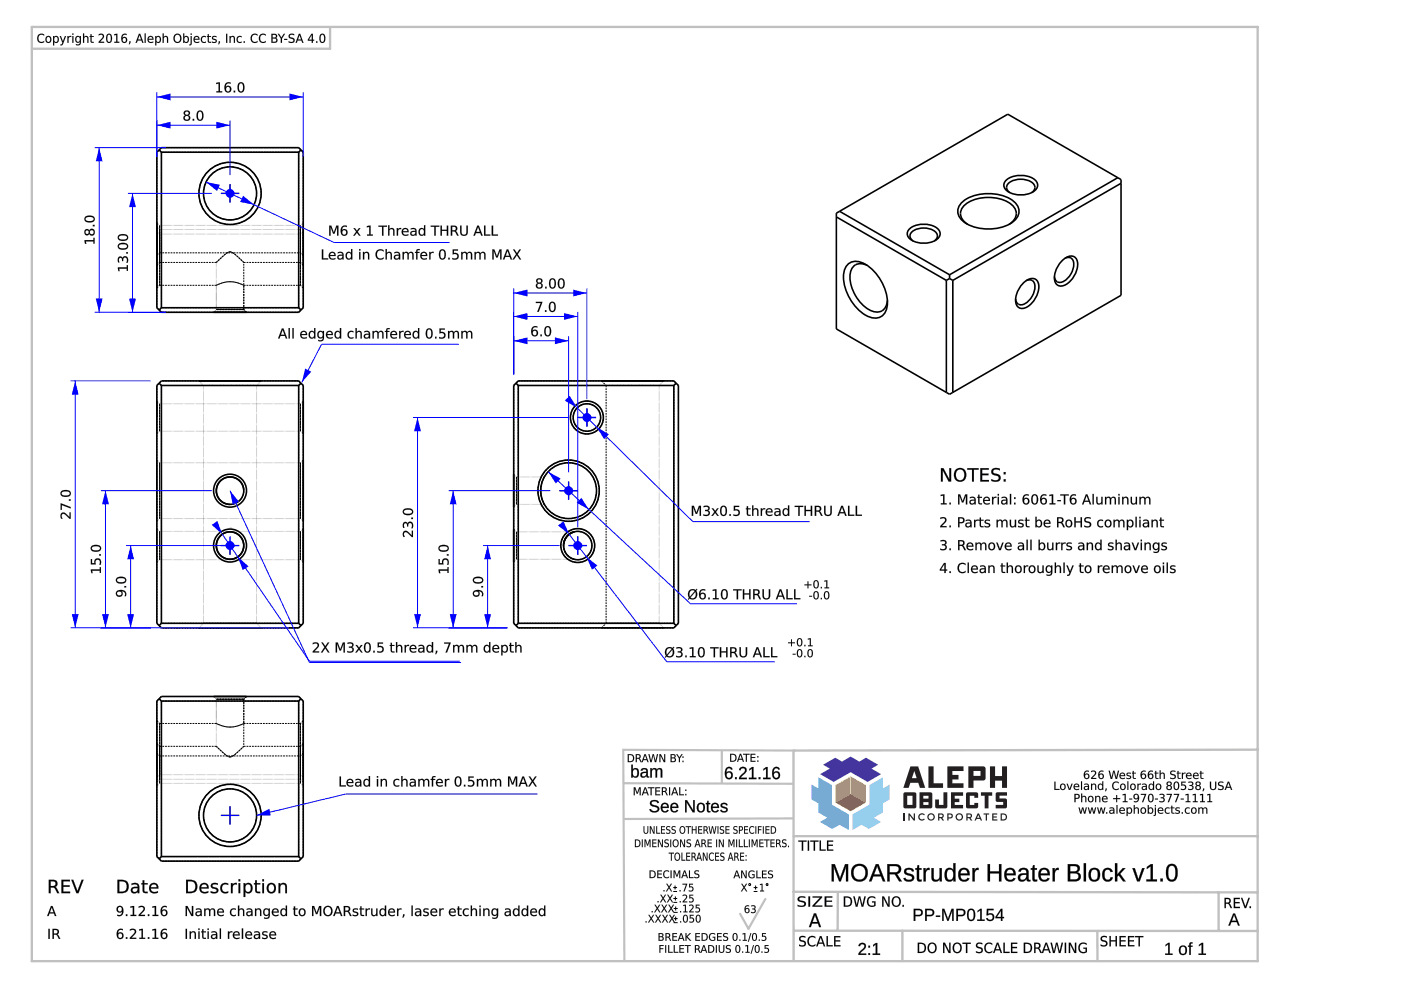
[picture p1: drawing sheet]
<svg xmlns="http://www.w3.org/2000/svg" width="297mm" height="210mm" viewBox="0 0 297 210" stroke-linecap="round" stroke-linejoin="round" font-family="sans-serif">
<g fill="none" stroke="#000" stroke-width=".21" stroke-dasharray=".4 .2" stroke-linecap="butt">
<path d="M33.3 32.3l.4-.5M33.7 31.8l.5 .5M34.2 31.3l-.5 .5M63.3 31.3h-29.1M63.3 32.3l.5-.5M63.3 32.3h-29.1M63.8 31.8l-.5-.5M63.8 31.8l.5 .5M33.3 48.1v13M33.3 56.2v-7.1M33.3 49.1v7.1M33.3 47.2v7"/>
<path d="M33.3 56.2l.5-.6M33.3 54.2l.5-.6M33.8 48.7v11.8M33.8 55.6v-6M33.8 49.6v6M33.8 53.6v-5.8M33.8 47.8v5.8M33.8 55.6h12.1M33.8 53.6h29.9M45.9 55.6l2-1.8 .9-.4M48.8 59.7l-1.4 .2-1.5 .6M48.8 59.7l1.4 .2 1.5 .6"/>
<path d="M48.8 53.4l-1 .5-1.9 1.7M48.8 53.4l.9 .5 2 1.7M51.7 55.6h12M51.7 55.6l-2.1-1.8-.8-.4M63.7 48.7v11.8M63.7 55.6v-6M63.7 49.6v6M63.7 53.6v-5.8M63.7 47.8v5.8M64.3 48.1v13M64.3 56.2v-7.1M64.3 49.1v7.1"/>
<path d="M64.3 54.2v-7M64.3 47.2v7M64.3 56.2l-.6-.6M64.3 54.2l-.6-.6M33.3 65.2v-32.9M33.3 61.1l.5-.6M33.7 65.7l-.4-.5M33.7 65.7l.5-.5M33.8 60.5v-11.8M33.8 60.5h12.1M34.2 65.2v-32.9M34.2 66.2l-.5-.5"/>
<path d="M45.3 66.2h7M45.9 60.5l1.6-.6 1.3-.2M45.9 65.6h5.8M51.7 60.5h12M51.7 60.5l-1.6-.6-1.3-.2M51.7 65.6h-5.8M51.7 65.6v-5.1M51.7 65.6v-10M52.3 66.2h-7M52.3 66.2l-.6-.6M63.3 65.2l.5 .5M63.3 65.2v-32.9"/>
<path d="M63.3 65.2h-29.1M63.3 66.2h-29.1M63.7 60.5v-11.8M63.8 65.7l-.5 .5M64.3 65.2l-.5 .5M64.3 65.2v-32.9M64.3 61.1v-13M64.3 61.1l-.6-.6M33.3 81.7v50.5M33.3 97.5v13M33.3 85v7M33.3 92v-3.5"/>
<path d="M33.7 81.2l-.4 .5M33.7 81.2l.5-.4M33.8 98.1v11.8M33.8 88.5v-2.9M33.8 85.6v5.8M33.8 91.4v-2.9M34.2 81.7v50.5M34.2 81.7l-.5-.5M43.1 81.7h5.7M48.8 81.7h5.6M54.4 81.7h-11.3M55.4 80.8h-13.2"/>
<path d="M63.3 81.7v50.5M63.3 81.7h-29.1M63.3 80.8l.5 .4M63.3 80.8h-29.1M63.7 98.1v11.8M63.7 88.5v-2.9M63.7 85.6v5.8M63.7 91.4v-2.9M63.8 81.2l-.5 .5M64.3 81.7l-.5-.5M64.3 81.7v50.5M64.3 97.5v13"/>
<path d="M64.3 85v7M108.9 81.7l.5-.5M108.9 81.7v50.5M109.4 81.2l.5-.4M109.9 81.7l-.5-.5M109.9 80.8h33M109.9 81.7h33M109.9 81.7v50.5M127.5 80.8l1 .9M128.5 81.7h11.3M139.8 81.7h-11.3M140.7 80.8h-13.2"/>
<path d="M142.9 81.7v50.5M143.3 81.2l-.4 .5M143.3 81.2l-.4-.4M143.8 81.7v50.5M143.8 81.7l-.5-.5M33.3 104v-6.5M33.3 110.5v-6.5M33.3 115.7v-3.6M33.3 112.1v7.2M33.3 119.3v-3.6M33.8 104v-5.9M33.8 109.9v-5.9"/>
<path d="M33.8 115.7v-3M33.8 112.7v6M33.8 118.7v-3M48.8 106.9a2.91 2.91 0 0 0 2.9-2.9M51.7 104v-.1M63.7 104v-5.9M63.7 109.9v-5.9M63.7 115.7v-3M63.7 112.7v6M63.7 118.7v-3M64.3 112.1v7.2M108.9 112.2v7"/>
<path d="M108.9 100.5v7M109.5 115.7v-2.9M109.5 112.8v5.8M109.5 118.6v-2.9M109.5 104v-2.9M109.5 101.1v5.8M109.5 106.9v-2.9M114.6 104l.2-1.4 .5-1.3M114.6 103.9l.3-1.6 .5-1.2M115.4 106.9l-.6-1.3-.2-1.6M115.4 106.9l-.6-1.3-.2-1.4M119.5 115.7v-.3"/>
<path d="M121.7 118.6l-.6-.3a3 3 0 0 1-1.6-2.6M121.7 118.6l-.6-.3a3 3 0 0 1-1.6-2.5M33.3 132.2l.4 .4M33.7 132.6l.5 .5M34.2 132.2l-.5 .4M42.2 133.1h6.6M43.1 132.2h5.7M48.8 133.1h6.6M48.8 132.2h5.6M54.4 132.2h-11.3M55.4 133.1h-13.2M63.3 132.2h-29.1"/>
<path d="M63.3 133.1l.5-.5M63.3 133.1h-29.1M63.8 132.6l-.5-.4M63.8 132.6l.5-.4M108.9 132.2l.5 .4M109.4 132.6l.5-.4M109.4 132.6l.5 .5M109.9 132.2h33M109.9 133.1h33M127.5 133.1h13.2M127.5 133.1l1-.9M128.5 132.2h11.3"/>
<path d="M128.5 132.2v-50.5M139.8 132.2h-11.3M140.7 133.1h-13.2M142.9 132.2l.4 .4M143.3 132.6l-.4 .5M143.8 132.2l-.5 .4M33.3 148.6l.4-.4M33.3 148.6v33M33.3 152.8v13M33.3 157.7v7.1M33.3 159.7v7M33.3 152.8l.5 .6"/>
<path d="M33.3 157.7l.5 .5M33.3 159.7l.5 .6M33.7 148.2l.5 .4M33.8 153.4v11.8M33.8 158.2v6.1M33.8 153.4h12.1M33.8 158.2h12.1M34.2 148.6v33M34.2 147.7l-.5 .5M45.3 147.7h7M45.9 153.4l1.6 .6 1.3 .2M45.9 158.2l2 1.9 .9 .4"/>
<path d="M45.9 148.3h5.8M48.8 154.2l-1.4-.2-1.5-.6M48.8 154.2l1.4-.2 1.5-.6M51.7 153.4h12M51.7 153.4l-1.6 .6-1.3 .2M51.7 158.2h12M51.7 158.2l-2.1 1.9-.8 .4M51.7 148.3h-5.8M51.7 148.3v5.1M51.7 148.3v9.9M52.3 147.7h-7M52.3 147.7l-.6 .6"/>
<path d="M63.3 148.6l.5-.4M63.3 148.6v33M63.3 148.6h-29.1M63.3 147.7h-29.1M63.7 153.4v11.8M63.7 158.2v6.1M63.8 148.2l.5 .4M63.8 148.2l-.5-.5M64.3 148.6v33M64.3 152.8v13M64.3 157.7v7.1M64.3 159.7v7"/>
<path d="M64.3 152.8l-.6 .6M64.3 157.7l-.6 .5M64.3 159.7l-.6 .6M33.3 165.8v-13M33.3 164.8v-7.1M33.3 166.7v-7M33.8 165.2v-11.8M33.8 164.3v-6.1M33.8 160.3v5.8M33.8 166.1v-5.8M33.8 160.3h29.9M48.8 160.5l-1-.5-1.9-1.8"/>
<path d="M48.8 160.5l.9-.5 2-1.8M63.7 165.2v-11.8M63.7 164.3v-6.1M63.7 160.3v5.8M63.7 166.1v-5.8M64.3 165.8v-13M64.3 164.8v-7.1M64.3 166.7v-7M33.7 182.1l-.4-.5M33.7 182.1l.5-.5M34.2 182.6l-.5-.5M63.3 182.6h-29.1"/>
<path d="M63.3 181.6l.5 .5M63.3 181.6h-29.1M63.8 182.1l-.5 .5M64.3 181.6l-.5 .5"/>
<circle cx="48.8" cy="41" r="5.6"/>
<circle cx="48.8" cy="41" r="6.6"/>
<circle cx="124.4" cy="88.5" r="3.5"/>
<circle cx="124.4" cy="88.5" r="2.91"/>
<circle cx="120.6" cy="104" r="5.9"/>
<circle cx="120.6" cy="104" r="6.5"/>
<circle cx="122.5" cy="115.7" r="3.6"/>
<circle cx="122.5" cy="115.7" r="3"/>
<circle cx="48.8" cy="172.9" r="5.6"/>
<circle cx="48.8" cy="172.9" r="6.6"/>
</g>
<g fill="none" stroke="#000" stroke-width=".21">
<path d="M33.3 48.1l.5 .6h29.9l.6-.6M33.3 49.1l.5 .5h29.9l.6-.5M33.3 47.2l.5 .6h29.9l.6-.6M45.9 55.6v10l-.6 .6M33.3 97.5l.5 .6h29.9l.6-.6M33.3 85l.5 .6h29.9l.6-.6M33.3 92l.5-.6h29.9l.6 .6M42.2 80.8l.9 .9v50.5l-.9 .9M55.4 80.8l-1 .9v50.5l1 .9M140.7 80.8l-.9 .9v50.5l.9 .9M33.3 110.5l.5-.6h29.9l.6 .6M33.3 112.1l.5 .6h29.9l.6-.6"/>
<path d="M33.3 119.3l.5-.6h29.9l.6 .6M108.9 112.2l.6 .6h12.2M108.9 100.5l.6 .6h5.9M115.4 106.9h-5.9l-.6 .6M121.7 118.6h-12.2l-.6 .6M45.3 147.7l.6 .6v9.9M33.3 165.8l.5-.6h29.9l.6 .6M33.3 164.8l.5-.5h29.9l.6 .5M33.3 166.7l.5-.6h29.9l.6 .6"/>
</g>
<g fill="none" stroke="#000" stroke-width=".34">
<path d="M33.3 32.3l.9-1h29.1l1 1v32.9l-1 1h-29.1l-.9-1zM33.7 31.8l.5 .5M34.2 32.3v32.9M34.2 32.3h29.1M63.3 32.3v32.9M63.8 31.8l-.5 .5M213.4 38.2a5.2 5.2 0 0 1 6.1 0 1.49 1.49 0 0 1-.5 2.5 5 5 0 0 1-6-.8 1.35 1.35 0 0 1 .4-1.7zM237 37.7l-35.7 20.6M237.7 38.9l-35.7 20.5M33.3 48.1v13M33.3 47.2v7M177.3 46l23.3 13.4"/>
<path d="M178 44.8l-.7 .4v24.5l24 13.9 .7-.4M178 44.8l35.7-20.6 24 13.9v24.5l-35.7 20.6M178 44.8l23.3 13.5M179.9 55.9a3.5 3.5 0 0 1 4.4 .7 10 10 0 0 1 3.8 8.4 2.59 2.59 0 0 1-3.8 2.2 9.8 9.8 0 0 1-5.4-9.4l.2-.8zM183.9 56.3a2.33 2.33 0 0 0-2.5-.1 2.33 2.33 0 0 0-1.2 2.2 8.3 8.3 0 0 0 5 7.7 2.26 2.26 0 0 0 2.9-2.4M192.9 48.5a4.8 4.8 0 0 1 6.2 .4 1.45 1.45 0 0 1-.8 2.1 5.2 5.2 0 0 1-5.4-.4 1.34 1.34 0 0 1 0-2.1zM193.6 51.1a1.27 1.27 0 0 1-.6-1.3 1.27 1.27 0 0 1 1-1.1 4.2 4.2 0 0 1 4.5 .6 1.16 1.16 0 0 1-.4 1.8M200.6 59.4v23.8M201.3 59.1l-.7 .3M201.3 58.3v.8M201.3 59.1l.7 .3M202 59.4v23.8"/>
<path d="M204.2 42.7a9.6 9.6 0 0 1 10.7 0 2.56 2.56 0 0 1 0 4.2 9.6 9.6 0 0 1-10.7 0 2.56 2.56 0 0 1 0-4.2zM205.2 47.6a2.47 2.47 0 0 1-1.5-2.2 2.47 2.47 0 0 1 1.3-2.3 8.8 8.8 0 0 1 9.7 .5 2.41 2.41 0 0 1-.8 4M214.1 40.8a1.31 1.31 0 0 1-.7-1.3 1.31 1.31 0 0 1 1.1-1.1 4.3 4.3 0 0 1 4.6 .6 1.2 1.2 0 0 1-.4 1.8M217.6 59.5a1.27 1.27 0 0 1 1.5 .1 1.27 1.27 0 0 1 .3 1.5 4.2 4.2 0 0 1-2.7 3.5 1.16 1.16 0 0 1-1.4-1.2M224.9 55.5a2.28 2.28 0 0 1 3-.9 3.1 3.1 0 0 1 0 3.5 4.1 4.1 0 0 1-3 2.6 1.72 1.72 0 0 1-1.3-2.5 5.8 5.8 0 0 1 1.3-2.7zM225.8 54.8a1.27 1.27 0 0 1 1.5 .1 1.27 1.27 0 0 1 .4 1.4 4.2 4.2 0 0 1-2.8 3.6 1.16 1.16 0 0 1-1.3-1.3M34.2 65.2l-.5 .5M34.2 65.2h29.1M45.3 66.2h7M63.3 65.2l.5 .5M216.7 60.3a2.28 2.28 0 0 1 3-1 3.1 3.1 0 0 1 0 3.6 4.1 4.1 0 0 1-3 2.5 1.72 1.72 0 0 1-1.3-2.4 5.8 5.8 0 0 1 1.3-2.7zM33.3 85v3.5"/>
<path d="M33.3 81.7l.9-.9h29.1l1 .9v50.5l-1 .9h-29.1l-.9-.9zM33.7 81.2l.5 .5M34.2 81.7v50.5M34.2 81.7h29.1M42.2 80.8h13.2M63.3 81.7v50.5M63.8 81.2l-.5 .5M64.3 97.5v13M64.3 85v7M108.9 81.7l1-.9h33l.9 .9v50.5l-.9 .9h-33l-1-.9zM109.4 81.2l.5 .5M109.9 81.7h33"/>
<path d="M109.9 81.7v50.5M127.5 80.8h13.2M142.9 81.7v50.5M143.3 81.2l-.4 .5M51.7 103.9a2.91 2.91 0 0 0-3-2.8 2.91 2.91 0 0 0-2.8 3 2.91 2.91 0 0 0 2.9 2.8M51.7 104h.1M64.3 112.1v7.2M108.9 112.2v7M108.9 100.5v7M114.6 103.9v.3M115.4 101.1l-.1 .2M119.5 115.4a3 3 0 0 1 2.2-2.6 3 3 0 0 0-2.2 3"/>
<path d="M34.2 132.2l-.5 .4M34.2 132.2h29.1M63.3 132.2l.5 .4M109.9 132.2h33M109.9 132.2l-.5 .4M142.9 132.2l.4 .4M33.3 148.6l.9-.9h29.1l1 .9v33l-1 1h-29.1l-.9-1zM33.7 148.2l.5 .4M34.2 148.6v33M34.2 148.6h29.1M45.3 147.7h7M63.3 148.6v33"/>
<path d="M63.8 148.2l-.5 .4M34.2 181.6l-.5 .5M34.2 181.6h29.1M63.3 181.6l.5 .5"/>
<circle cx="48.8" cy="41" r="5.6"/>
<circle cx="48.8" cy="41" r="6.6"/>
<circle cx="124.4" cy="88.5" r="3.5"/>
<circle cx="124.4" cy="88.5" r="2.91"/>
<circle cx="48.8" cy="104" r="3.5"/>
<circle cx="48.8" cy="115.7" r="3.5"/>
<circle cx="48.8" cy="115.7" r="2.91"/>
<circle cx="48.8" cy="104" r="2.91"/>
<circle cx="120.6" cy="104" r="5.9"/>
<circle cx="120.6" cy="104" r="6.5"/>
<circle cx="122.5" cy="115.7" r="3.6"/>
<circle cx="122.5" cy="115.7" r="3"/>
<circle cx="48.8" cy="172.9" r="5.6"/>
<circle cx="48.8" cy="172.9" r="6.6"/>
</g>
<g fill="#000">
<path d="M48.8 41v1.9zM48.8 41h1.9zM48.8 39.1v1.9zM46.8 41h2zM124.4 88.5v2zM124.4 88.5h2zM124.4 86.6v1.9zM122.5 88.5h1.9zM48.8 113.7v2zM48.8 115.7h1.9zM48.8 115.7v1.9zM46.8 115.7h2z"/>
<path d="M120.6 104v2zM120.6 104h1.9zM120.6 102.1v1.9zM118.6 104h2zM122.5 115.7v1.9zM122.5 115.7h1.9zM122.5 113.7v2zM120.6 115.7h1.9zM48.8 170.9v2zM46.8 172.9h2zM48.8 172.9v1.9zM48.8 172.9h1.9z"/>
</g>
<g fill="none" stroke="#00f" stroke-width=".29">
<path d="M48.8 39.1v3.8M46.8 41h3.9M122.5 88.5h3.9M124.4 86.6v3.9M46.8 115.7h3.9M48.8 111.8h.1M48.8 113.7v3.9M118.6 104h3.9M120.6 115.7h3.8M120.6 102.1v3.9M122.5 113.7v3.9M46.8 172.9h3.9"/>
<path d="M48.8 170.9v3.9"/>
</g>
<circle cx="48.8" cy="41" r=".48" fill="#00f"/>
<path d="M47.8 41a.95 .95 0 0 1 1.9 0 .95 .95 0 0 1-1.9 0z" fill="#00f"/>
<path d="M43.7 38.6l27.1 12.8" fill="none" stroke="#00f" stroke-width=".21"/>
<g fill="#00f">
<path d="M51.5 41.5l2.4 1.9-3-.6z"/>
<path d="M43.7 38.6l2.9 .6-.6 1.3z"/>
</g>
<path d="M70.8 51.4h24.5M26.7 115.7h22.1M27.7 115.7v17.4M26.7 133.1h34.6" fill="none" stroke="#00f" stroke-width=".21"/>
<g fill="#000">
<path d="M68.2 52.9h.3v1.9h1.1v.2h-1.4zM69.9 53.6a.74 .74 0 0 1 .9-.1 .74 .74 0 0 1 .4 .8h-1.2a.68 .68 0 0 0 1.1 .4v.2a.9 .9 0 0 1-1.2-.1 .9 .9 0 0 1 0-1.2zM70.1 53.7l-.1 .4h.9l-.3-.5zM71.9 54.3l-.1 .1a.42 .42 0 0 0 .5 .4 .42 .42 0 0 0 .3-.6zM71.6 53.5a.77 .77 0 0 1 1.3 .6v.9h-.3v-.2a.56 .56 0 0 1-.7 .3 .56 .56 0 0 1-.4-.7 .56 .56 0 0 1 .7-.4h.4a.56 .56 0 0 0-.4-.4 .56 .56 0 0 0-.6 .1zM73.5 53.6l.4-.2 .5 .3v-.9h.3v2.2h-.3v-.2a.69 .69 0 0 1-.9 .1 .69 .69 0 0 1-.2-.9zM73.7 53.8a.56 .56 0 0 0-.1 .7 .56 .56 0 0 0 .7 .2 .56 .56 0 0 0 .1-.8 .56 .56 0 0 0-.7-.1zM76.1 53.4h.3v1.6h-.3zM76.1 52.8h.3v.3h-.3zM77 53.4h.2v.3a.58 .58 0 0 1 .7-.3 .58 .58 0 0 1 .4 .7v.9h-.3v-.9a.41 .41 0 0 0-.4-.5 .41 .41 0 0 0-.4 .5v.9h-.2zM79.9 53.1l.5-.2h.4l.5 .2v.3a.83 .83 0 0 0-1.1 0 .83 .83 0 0 0 0 1.1 .83 .83 0 0 0 1.1 0v.3a1.11 1.11 0 0 1-1.5-.1 1.11 1.11 0 0 1 .1-1.6zM81.8 52.8h.2v.9a.58 .58 0 0 1 .7-.3 .58 .58 0 0 1 .4 .7v.9h-.3v-.9a.41 .41 0 0 0-.4-.5 .41 .41 0 0 0-.4 .5v.9h-.2zM83.9 54.3l-.1 .1a.42 .42 0 0 0 .5 .4 .42 .42 0 0 0 .3-.6zM83.6 53.5a.77 .77 0 0 1 1.2 .6v.9h-.2v-.2a.56 .56 0 0 1-.7 .3 .56 .56 0 0 1-.4-.7 .56 .56 0 0 1 .7-.4h.4a.56 .56 0 0 0-.4-.4 .56 .56 0 0 0-.6 .1zM85.4 53.4h.2v.3a.54 .54 0 0 1 .5-.3 .54 .54 0 0 1 .5 .3 .56 .56 0 0 1 .7-.3 .56 .56 0 0 1 .4 .7v.9h-.3v-.9a.39 .39 0 0 0-.4-.5 .39 .39 0 0 0-.3 .5v.9h-.3v-.9a.39 .39 0 0 0-.4-.5 .39 .39 0 0 0-.4 .5v.9h-.2zM88.4 52.9l.6-.1v.2l-.5 .2v.2h.4v.2h-.4v1.4h-.3v-1.4h-.2v-.2h.2zM89.3 53.6a.74 .74 0 0 1 .9-.1 .74 .74 0 0 1 .4 .8h-1.2a.68 .68 0 0 0 1.1 .4v.2a.9 .9 0 0 1-1.2-.1 .9 .9 0 0 1 0-1.2zM89.5 53.7l-.1 .4h.9l-.2-.5zM91 53.4h.3v.3l.2-.2 .4-.1v.3a.47 .47 0 0 0-.5 0 .47 .47 0 0 0-.1 .5v.8h-.3zM93.6 53.1a1.22 1.22 0 0 0 .2 1.7 1.08 1.08 0 0 0 0-1.7zM93.4 53a.79 .79 0 0 1 .9 .1 .79 .79 0 0 1 .2 .9 .79 .79 0 0 1-.7 1.1 .79 .79 0 0 1-.7-1.1v-.6zM95 54.7h.3v.3h-.3zM96 52.9h1.1v.2h-.9v.6a.78 .78 0 0 1 1.1 .8 .78 .78 0 0 1-1.3 .5h-.1v-.3a.56 .56 0 0 0 .8 0 .56 .56 0 0 0 0-.8l-.7 .1zM97.8 53.4h.3v.3a.54 .54 0 0 1 .5-.3 .54 .54 0 0 1 .4 .3 .56 .56 0 0 1 .7-.3 .56 .56 0 0 1 .4 .7v.9h-.2v-.9a.39 .39 0 0 0-.5-.5 .39 .39 0 0 0-.3 .5v.9h-.3v-.9a.39 .39 0 0 0-.4-.5 .39 .39 0 0 0-.3 .5v.9h-.3zM100.6 53.4h.3v.3a.54 .54 0 0 1 .5-.3 .54 .54 0 0 1 .5 .3 .56 .56 0 0 1 .6-.3 .56 .56 0 0 1 .4 .7v.9h-.2v-.9a.39 .39 0 0 0-.4-.5 .39 .39 0 0 0-.4 .5v.9h-.3v-.9a.39 .39 0 0 0-.4-.5 .39 .39 0 0 0-.3 .5v.9h-.3zM104.4 52.9h.4l.6 1.4 .5-1.4h.4v2.1h-.3v-1.8l-.5 1.4h-.3l-.5-1.4v1.8h-.3zM107.6 53.2l-.4 1h.8zM107.4 52.9h.4l.8 2.1h-.3l-.2-.5h-1l-.2 .5h-.3zM108.8 52.9h.3l.5 .8 .5-.8h.3l-.6 1 .7 1.1h-.3l-.6-.9-.6 .9h-.3l.7-1.1z"/>
<path d="M68.2 52.9h.3v1.9h1.1v.2h-1.4zM68.2 52.9v2.1h1.4v-.2h-1.1v-1.9zM69.9 53.6a.74 .74 0 0 1 .9-.2 .74 .74 0 0 1 .4 .9h-1.2a.7 .7 0 0 0 1.1 .4 .53 .53 0 0 1-.8 .3 .88 .88 0 0 1-.4-1.4zM69.9 53.6a.88 .88 0 0 0 0 1.2 .88 .88 0 0 0 1.2 .1v-.2a.69 .69 0 0 1-.7 .1 .69 .69 0 0 1-.5-.5h1.3a.72 .72 0 0 0-.4-.8 .72 .72 0 0 0-.9 .1zM70.1 53.7l-.1 .4h.9l-.3-.4zM70.1 53.7a.46 .46 0 0 1 .5-.1 .46 .46 0 0 1 .3 .5h-.9zM71.9 54.3l-.1 .1a.37 .37 0 0 0 .3 .5 .37 .37 0 0 0 .4-.4l.1-.3zM71.9 54.3l.7-.1a.45 .45 0 0 1-.3 .6 .45 .45 0 0 1-.5-.3zM71.6 53.5a.79 .79 0 0 1 1.3 .6v.9h-.3v-.2a.57 .57 0 0 1-.7 .3 .57 .57 0 0 1-.4-.7 .57 .57 0 0 1 .7-.4h.4a.57 .57 0 0 0-.4-.4 .57 .57 0 0 0-.6 .2zM71.6 53.5v.2a.6 .6 0 0 1 1 .3 .71 .71 0 0 0-.7 .1 .71 .71 0 0 0-.3 .7 .6 .6 0 0 0 1-.1v.3h.3l-.1-.9a.76 .76 0 0 0-1.2-.6zM73.4 53.6a.59 .59 0 0 1 1 .1v-.9h.3v2.2h-.3v-.2a.6 .6 0 0 1-.6 .3 .6 .6 0 0 1-.5-.4v-.7zM73.5 53.6a.77 .77 0 0 0-.2 1.1 .77 .77 0 0 0 1 .2l.1-.2v.3h.3v-2.2h-.3v.9a.58 .58 0 0 0-.9-.1zM73.7 53.8a.55 .55 0 0 0-.1 .7 .55 .55 0 0 0 .7 .2 .55 .55 0 0 0 .1-.8 .55 .55 0 0 0-.7-.1zM73.6 53.8a.59 .59 0 0 1 .9 .2 .59 .59 0 0 1-.3 .8 .62 .62 0 0 1-.7-.3 .62 .62 0 0 1 .1-.7zM76.1 53.4h.3v1.6h-.3zM76.1 53.4v1.6h.3v-1.6zM76.1 52.8h.3v.3h-.3zM76.1 52.8v.3h.3v-.3zM76.9 53.4h.3v.3a.58 .58 0 0 1 .7-.3 .58 .58 0 0 1 .4 .7v.9h-.3v-.9a.4 .4 0 0 0-.4-.5 .4 .4 0 0 0-.4 .5v.9h-.3zM77 53.4v1.6h.2v-.9a.43 .43 0 0 1 .4-.5 .43 .43 0 0 1 .4 .5v.9h.3v-.9a.57 .57 0 0 0-.4-.7 .57 .57 0 0 0-.7 .3v-.3zM79.9 53.1a1.17 1.17 0 0 1 1.4 0v.3a.82 .82 0 0 0-1.1 0 .82 .82 0 0 0 0 1.1 .82 .82 0 0 0 1.1 0 .62 .62 0 0 1-.9 .5 1.18 1.18 0 0 1-.5-1.9zM79.9 53.2a1.1 1.1 0 0 0-.1 1.5 1.1 1.1 0 0 0 1.5 .1v-.3a.84 .84 0 0 1-1.2 0 .84 .84 0 0 1 0-1.1 .84 .84 0 0 1 1.2 0v-.3a1.21 1.21 0 0 0-1.4 .1zM81.7 52.8h.3v.9a.58 .58 0 0 1 .7-.3 .58 .58 0 0 1 .4 .7v.9h-.3v-.9a.4 .4 0 0 0-.4-.5 .4 .4 0 0 0-.4 .5v.9h-.3zM81.8 52.8v2.2h.2v-.9a.43 .43 0 0 1 .4-.5 .43 .43 0 0 1 .4 .5v.9h.3v-.9a.57 .57 0 0 0-.4-.7 .57 .57 0 0 0-.7 .3v-.9zM83.9 54.3l-.1 .1a.37 .37 0 0 0 .3 .5 .37 .37 0 0 0 .4-.4l.1-.3zM83.9 54.3l.7-.1a.45 .45 0 0 1-.3 .6 .45 .45 0 0 1-.6-.3zM83.6 53.5a.79 .79 0 0 1 1.3 .6v.9h-.3v-.2a.57 .57 0 0 1-.7 .3 .57 .57 0 0 1-.4-.7 .57 .57 0 0 1 .7-.4h.4a.57 .57 0 0 0-.4-.4 .57 .57 0 0 0-.6 .2zM83.6 53.5v.2a.6 .6 0 0 1 1 .3 .71 .71 0 0 0-.8 .1 .71 .71 0 0 0-.3 .7 .6 .6 0 0 0 1.1-.1v.3h.2v-.9a.76 .76 0 0 0-1.2-.6zM85.3 53.4h.3v.3a.55 .55 0 0 1 .5-.3 .55 .55 0 0 1 .5 .3 .57 .57 0 0 1 .7-.3 .57 .57 0 0 1 .4 .7v.9h-.3v-.9a.38 .38 0 0 0-.4-.5 .38 .38 0 0 0-.3 .5v.9h-.3v-.9a.38 .38 0 0 0-.4-.5 .38 .38 0 0 0-.4 .5v.9h-.3zM85.4 53.4v1.6h.2v-.9a.41 .41 0 0 1 .4-.5 .41 .41 0 0 1 .4 .5v.9h.3l-.1-.9a.41 .41 0 0 1 .4-.5 .41 .41 0 0 1 .4 .5v.9h.3v-.9a.55 .55 0 0 0-.4-.7 .55 .55 0 0 0-.7 .4 .53 .53 0 0 0-.5-.4 .53 .53 0 0 0-.5 .3v-.3zM88.4 52.9l.6-.1v.2l-.5 .2v.2h.4v.2h-.4v1.4h-.3v-1.4h-.2v-.2h.2zM88.4 52.9l-.1 .5h-.3v.2h.3l-.1 1.4h.3v-1.4h.4v-.2h-.4v-.2l.5-.2v-.2zM89.3 53.6a.74 .74 0 0 1 .9-.2 .74 .74 0 0 1 .4 .9h-1.2a.7 .7 0 0 0 1.1 .4 .53 .53 0 0 1-.8 .3 .88 .88 0 0 1-.4-1.4zM89.3 53.6a.88 .88 0 0 0 0 1.2 .88 .88 0 0 0 1.2 .1v-.2a.69 .69 0 0 1-.7 .1 .69 .69 0 0 1-.4-.5h1.2a.72 .72 0 0 0-.4-.8 .72 .72 0 0 0-.9 .1zM89.5 53.7l-.1 .4h.9l-.2-.4zM89.5 53.7a.46 .46 0 0 1 .6-.1 .46 .46 0 0 1 .2 .5h-.9zM91 53.4h.3v.3l.2-.3h.5v.3a.45 .45 0 0 0-.5 0 .45 .45 0 0 0-.2 .5v.8h-.3zM91 53.4v1.6h.3v-.8a.46 .46 0 0 1 .1-.5 .46 .46 0 0 1 .5 0v-.3l-.4 .1-.2 .2v-.3zM93.6 53.1a1.22 1.22 0 0 0 .2 1.7 1.07 1.07 0 0 0 0-1.7zM93.5 53.2a.55 .55 0 0 1 .7 .1 .55 .55 0 0 1 .1 .7 .55 .55 0 0 1-.1 .6 .55 .55 0 0 1-.7 .1 1.62 1.62 0 0 1 0-1.5zM93.4 53a.8 .8 0 0 1 .9 0 .8 .8 0 0 1 .2 1 .81 .81 0 0 1-.7 1.1 .81 .81 0 0 1-.8-1.1l.1-.7zM93.4 53a1.26 1.26 0 0 0 .4 2 1.22 1.22 0 0 0 .2-2.1zM95 54.6h.4v.4h-.4zM95 54.7v.3h.3v-.3zM96 52.9h1.1v.2h-.9v.6a.77 .77 0 0 1 1.1 .7 .77 .77 0 0 1-1.1 .6h-.3v-.3a.55 .55 0 0 0 .8 0 .55 .55 0 0 0 0-.8l-.7 .1zM96 52.9v1.1a.58 .58 0 0 1 .8-.1 .58 .58 0 0 1 0 .8 .58 .58 0 0 1-.8 0h-.1v.2a.81 .81 0 0 0 1.1 0 .81 .81 0 0 0 0-1.1l-.3-.2-.5 .1v-.6h.9v-.2zM97.8 53.4h.3v.3a.55 .55 0 0 1 .5-.3 .55 .55 0 0 1 .5 .3h-.1a.57 .57 0 0 1 .7-.3 .57 .57 0 0 1 .4 .7v.9h-.3v-.9a.38 .38 0 0 0-.4-.5 .38 .38 0 0 0-.3 .5v.9h-.3v-.9a.38 .38 0 0 0-.4-.5 .38 .38 0 0 0-.3 .5v.9h-.3zM97.8 53.4v1.6h.3l-.1-.9a.41 .41 0 0 1 .4-.5 .41 .41 0 0 1 .4 .5v.9h.3v-.9a.41 .41 0 0 1 .3-.5 .41 .41 0 0 1 .5 .5v.9h.2v-.9a.55 .55 0 0 0-.4-.7 .55 .55 0 0 0-.7 .4 .53 .53 0 0 0-.4-.4 .53 .53 0 0 0-.6 .3l.1-.3zM100.6 53.4h.3v.3a.55 .55 0 0 1 .5-.3 .55 .55 0 0 1 .5 .3 .57 .57 0 0 1 .7-.3 .57 .57 0 0 1 .4 .7v.9h-.3v-.9a.38 .38 0 0 0-.4-.5 .38 .38 0 0 0-.4 .5v.9h-.3v-.9a.38 .38 0 0 0-.4-.5 .38 .38 0 0 0-.3 .5v.9h-.3zM100.6 53.4v1.6h.3v-.9a.41 .41 0 0 1 .3-.5 .41 .41 0 0 1 .5 .5l-.1 .9h.3v-.9a.41 .41 0 0 1 .4-.5 .41 .41 0 0 1 .4 .5v.9h.2v-.9a.55 .55 0 0 0-.4-.7 .55 .55 0 0 0-.6 .4 .53 .53 0 0 0-.5-.4 .53 .53 0 0 0-.5 .3v-.3zM104.4 52.9h.4l.6 1.4 .5-1.4h.4v2.1h-.3v-1.8l-.5 1.4h-.3l-.5-1.4v1.8h-.3zM104.4 52.9v2.1h.3v-1.9l.5 1.5h.3l.6-1.5-.1 1.9h.3v-2.1h-.4l-.5 1.5-.6-1.5zM107.6 53.2l-.4 1h.8zM107.6 53.1l.4 1.1h-.8zM107.4 52.9h.4l.8 2.1h-.3l-.2-.5h-1l-.2 .5h-.3zM107.4 52.9l-.8 2.1h.3l.2-.5h1l.2 .5h.3l-.8-2.1zM108.7 52.9h.4l.5 .8 .5-.8h.4l-.7 1 .7 1.1h-.3l-.6-.9-.6 .9h-.4l.8-1.1zM108.8 52.9l.6 1-.7 1.1h.3l.6-.9 .6 .9h.3l-.8-1.1 .7-1h-.3l-.5 .8-.5-.8z"/>
<path d="M69.8 47.8h.4l.6 1.5 .5-1.5h.4v2.2h-.2v-1.9l-.6 1.5h-.3l-.5-1.5v1.9h-.3zM72.5 49.3a.5 .5 0 0 0 1 0 .5 .5 0 0 0-1 0zM72.5 48.1l.6-.3 .5 .1v.3a.67 .67 0 0 0-.8-.1 .67 .67 0 0 0-.3 .7 .7 .7 0 0 1 1.1 .1 .7 .7 0 0 1-.3 1.1 .7 .7 0 0 1-1-.5l-.1-.9zM74.9 48.4h.4l.4 .5 .4-.5h.3l-.6 .7 .6 .9h-.3l-.4-.7-.5 .7h-.3l.6-.9zM77.8 47.9l.8-.1v1.9h.4v.3h-1.2v-.3h.5v-1.6l-.5 .1zM80.2 47.8h1.8v.3h-.7v1.9h-.3v-1.9h-.8zM82.3 47.8h.3v.8a.58 .58 0 0 1 .7-.2 .58 .58 0 0 1 .3 .6v1h-.2v-1a.41 .41 0 0 0-.5-.4 .41 .41 0 0 0-.3 .5v.9h-.3zM84.1 48.4h.3v.2l.2-.2 .5-.1v.3a.47 .47 0 0 0-.5 .1 .47 .47 0 0 0-.2 .4v.9h-.3zM85.4 48.6a.74 .74 0 0 1 .9-.2 .74 .74 0 0 1 .3 .8h-1.2a.68 .68 0 0 0 1.2 .4v.3a.9 .9 0 0 1-1.2-.1 .9 .9 0 0 1 0-1.2zM85.6 48.7l-.2 .3h1l-.3-.4zM87.4 49.2l-.1 .1a.42 .42 0 0 0 .5 .5 .42 .42 0 0 0 .3-.6zM87.1 48.4a.77 .77 0 0 1 1.2 .7v.9h-.2v-.3a.56 .56 0 0 1-.8 .3 .56 .56 0 0 1-.3-.7 .56 .56 0 0 1 .7-.3h.4a.56 .56 0 0 0-.4-.5 .56 .56 0 0 0-.6 .2zM88.9 48.6l.5-.3 .5 .3v-.8h.3v2.2h-.3v-.3a.69 .69 0 0 1-.9 .2 .69 .69 0 0 1-.2-1zM89.1 48.7a.56 .56 0 0 0-.1 .8 .56 .56 0 0 0 .8 .1 .56 .56 0 0 0 .1-.7 .56 .56 0 0 0-.8-.2zM91.3 47.8h1.8v.3h-.7v1.9h-.3v-1.9h-.8zM93.4 47.8h.3v.9h1v-.9h.3v2.2h-.3v-1h-1v1h-.3zM95.6 47.8h.6a.59 .59 0 0 1 .7 .4 .59 .59 0 0 1-.3 .8l.6 1h-.3l-.3-.8-.4-.1h-.3v.9h-.3zM95.9 48.1v.7h.3a.38 .38 0 0 0 .5-.3 .38 .38 0 0 0-.5-.4zM97.6 47.8h.2v1.3a.53 .53 0 0 0 .6 .7 .53 .53 0 0 0 .5-.7v-1.3h.3v1.4a.81 .81 0 0 1-.8 .8 .81 .81 0 0 1-.8-.8zM101.4 48.1l-.4 1.1h.7zM101.2 47.8h.3l.8 2.2h-.3l-.2-.6h-.9l-.2 .6h-.3zM102.6 47.8h.3v1.9h1v.3h-1.3zM104.3 47.8h.2v1.9h1.1v.3h-1.3z"/>
<path d="M69.8 47.8h.4l.6 1.5 .5-1.5h.5v2.2h-.4v-1.9l-.5 1.5h-.3l-.5-1.5v1.9h-.3zM69.8 47.8v2.2h.3v-2l.5 1.6h.3l.6-1.6v2h.2v-2.2h-.4l-.5 1.5-.6-1.5zM72.5 49.3a.5 .5 0 0 0 1 0 .5 .5 0 0 0-1 0zM72.5 49.3a.49 .49 0 0 1 .9 0 .49 .49 0 0 1-.9 0zM72.5 48.1a.96 .96 0 0 1 1.1-.2l-.1 .3a.65 .65 0 0 0-.7-.1 .65 .65 0 0 0-.3 .7 .64 .64 0 0 1 1-.1 .75 .75 0 0 1-.2 1.3 .75 .75 0 0 1-1.1-.8v-.6zM72.5 48.1a1.07 1.07 0 0 0-.3 1.2 1.07 1.07 0 0 0 1 .7 .69 .69 0 0 0 .4-1.1 .69 .69 0 0 0-1.1 0 .68 .68 0 0 1 .3-.8 .68 .68 0 0 1 .8 .1v-.3l-.5-.1zM74.9 48.4h.4l.4 .5 .4-.5h.3l-.6 .7 .7 .9h-.4l-.4-.7-.5 .7h-.3l.6-.9zM74.9 48.4l.6 .7-.6 .9h.3l.5-.7 .4 .7h.3l-.6-.9 .6-.7h-.3l-.4 .6-.4-.6zM77.8 47.9l.8-.1v1.9h.5v.3h-1.3v-.3h.5v-1.6l-.5 .1zM77.8 47.9v.3l.5-.1v1.6h-.5v.3h1.2v-.3h-.4v-1.9zM80.2 47.8h1.9v.3h-.8v1.9h-.3v-1.9h-.8zM80.2 47.8v.3h.8v1.9h.3v-1.9h.7v-.3zM82.3 47.7h.3v.9a.58 .58 0 0 1 .7-.2 .58 .58 0 0 1 .3 .6v1h-.2v-1a.4 .4 0 0 0-.5-.4 .4 .4 0 0 0-.3 .5v.9h-.3zM82.3 47.8v2.2h.3l-.1-.9a.43 .43 0 0 1 .4-.6 .43 .43 0 0 1 .5 .5v1h.2v-1a.57 .57 0 0 0-.4-.6 .57 .57 0 0 0-.7 .3l.1-.9zM84.1 48.4h.3v.2l.2-.2 .5-.1v.3a.45 .45 0 0 0-.5 .1 .45 .45 0 0 0-.2 .4v.9h-.3zM84.1 48.4v1.6h.3v-.9a.46 .46 0 0 1 .1-.5 .46 .46 0 0 1 .6 0v-.3l-.5 .1-.2 .3v-.3zM85.4 48.6a.74 .74 0 0 1 .9-.2 .74 .74 0 0 1 .3 .8h-1.2a.7 .7 0 0 0 1.2 .4 .53 .53 0 0 1-.9 .4 .88 .88 0 0 1-.3-1.4zM85.4 48.6a.88 .88 0 0 0 0 1.2 .88 .88 0 0 0 1.2 .1v-.3a.69 .69 0 0 1-.7 .2 .69 .69 0 0 1-.5-.6h1.2a.72 .72 0 0 0-.3-.8 .72 .72 0 0 0-.9 .2zM85.6 48.7l-.2 .3h1l-.3-.4zM85.6 48.7a.46 .46 0 0 1 .5-.1 .46 .46 0 0 1 .3 .4h-1zM87.4 49.2l-.1 .1a.37 .37 0 0 0 .3 .5 .37 .37 0 0 0 .4-.4l.1-.2zM87.4 49.2l.7-.1a.45 .45 0 0 1-.3 .6 .45 .45 0 0 1-.6-.2zM87.1 48.4a.79 .79 0 0 1 1.2 .7v.9h-.3l.1-.3a.57 .57 0 0 1-.8 .3 .57 .57 0 0 1-.3-.7 .57 .57 0 0 1 .7-.4l.4 .1a.57 .57 0 0 0-.5-.5 .57 .57 0 0 0-.5 .2zM87.1 48.4v.3a.6 .6 0 0 1 1 .3 .71 .71 0 0 0-.8 0 .71 .71 0 0 0-.3 .7 .6 .6 0 0 0 1.1 0v.3h.2v-.9a.76 .76 0 0 0-1.2-.6zM88.9 48.6a.59 .59 0 0 1 1 0v-.9h.3v2.3h-.3v-.3a.6 .6 0 0 1-.6 .3 .6 .6 0 0 1-.5-.4l-.1-.7zM88.9 48.6a.77 .77 0 0 0-.1 1 .77 .77 0 0 0 1 .2l.1-.1v.3h.3v-2.2h-.3v.9a.58 .58 0 0 0-1-.1zM89.1 48.7a.55 .55 0 0 0-.1 .8 .55 .55 0 0 0 .8 .1 .55 .55 0 0 0 .1-.7 .55 .55 0 0 0-.8-.2zM89.1 48.7a.59 .59 0 0 1 .8 .3 .59 .59 0 0 1-.3 .8 .62 .62 0 0 1-.6-.4 .62 .62 0 0 1 .1-.7zM91.3 47.8h1.8v.3h-.7v1.9h-.3v-1.9h-.8zM91.3 47.8v.3h.8v1.9h.3v-1.9h.7v-.3zM93.4 47.8h.3v.9h1v-.9h.3v2.2h-.3v-1h-1v1h-.3zM93.4 47.8v2.2h.3v-1.1h1v1.1h.3v-2.2h-.3v.9h-1v-.9zM95.6 47.8h.6a.61 .61 0 0 1 .7 .4 .61 .61 0 0 1-.3 .8l.7 1h-.4l-.5-.9h-.5v.9h-.3zM95.6 47.8v2.2h.3v-.9h.6l.4 .9h.3l-.7-1a.58 .58 0 0 0 .4-.7 .58 .58 0 0 0-.7-.4zM95.9 48.1v.7h.3a.36 .36 0 0 0 .4-.3 .36 .36 0 0 0-.4-.4zM95.9 48.1h.3a.39 .39 0 0 1 .5 .4 .39 .39 0 0 1-.5 .3h-.3zM97.5 47.8h.4v1.3a.52 .52 0 0 0 .5 .7 .52 .52 0 0 0 .5-.7v-1.3h.3v1.4a.83 .83 0 0 1-.8 .8 .83 .83 0 0 1-.9-.8zM97.6 47.8v1.4a.8 .8 0 0 0 .8 .8 .8 .8 0 0 0 .8-.8v-1.4h-.3v1.3a.55 .55 0 0 1-.5 .7 .55 .55 0 0 1-.6-.7v-1.3zM101.3 48.1l-.3 1.1h.7zM101.4 48.1l.4 1.1h-.9zM101.2 47.8h.3l.9 2.2h-.4l-.2-.6h-.9l-.2 .6h-.3zM101.2 47.8l-.8 2.2h.3l.2-.6h.9l.2 .6h.3l-.8-2.2zM102.6 47.8h.3v1.9h1.1v.3h-1.4zM102.6 47.8v2.2h1.3v-.3h-1v-1.9zM104.2 47.8h.4l-.1 1.9h1.1v.3h-1.4zM104.3 47.8v2.2h1.3v-.3h-1.1v-1.9z"/>
</g>
<g fill="#00f">
<path d="M27.7 115.7l.7 2.9h-1.4z"/>
<path d="M27 130.2h1.4l-.7 2.9z"/>
</g>
<g fill="#000">
<path d="M24.7 125.4a1.14 1.14 0 0 1 1.3-.3 1.14 1.14 0 0 1 .7 1.2l-.3 .1a.67 .67 0 0 0 0-.7 .67 .67 0 0 0-.6-.3 .71 .71 0 0 1 0 .9 .71 .71 0 0 1-1 .1 .71 .71 0 0 1-.1-1zM24.8 125.9a.5 .5 0 0 0 1 0 .5 .5 0 0 0-1 0zM26.4 124.3h.3v.3h-.3zM24.9 122.8l-.1 .1a.87 .87 0 0 0 1.4 .5 .43 .43 0 0 0 .3-.5 .43 .43 0 0 0-.6-.3zM24.7 122.6a1.27 1.27 0 0 1 2.1 .4 1.23 1.23 0 0 1-2.2 .2z"/>
<path d="M24.7 125.4a1.15 1.15 0 0 1 1.4-.3 1.15 1.15 0 0 1 .6 1.2v.1h-.3a.65 .65 0 0 0 0-.7 .65 .65 0 0 0-.6-.3 .72 .72 0 0 1 0 1 .72 .72 0 0 1-1 0 .72 .72 0 0 1-.1-1zM24.7 125.4a.69 .69 0 0 0 .1 1 .69 .69 0 0 0 1-.1 .69 .69 0 0 0-.1-1 .68 .68 0 0 1 .7 .3 .68 .68 0 0 1 0 .8h.3a.98 .98 0 0 0-.2-1.1 .98 .98 0 0 0-1.2-.2zM24.9 125.9a.46 .46 0 0 0 .9 0 .46 .46 0 0 0-.9 0zM24.8 125.8a.5 .5 0 0 1 1 0 .5 .5 0 0 1-1 0zM26.4 124.2h.3v.4h-.3zM26.4 124.3v.3h.3v-.3zM24.9 122.8a.57 .57 0 0 0 .2 .6 .57 .57 0 0 0 .6 0h.2a.44 .44 0 0 0 .6-.4 .44 .44 0 0 0-.6-.4h-.7zM24.9 122.8a1.17 1.17 0 0 1 1.7 .2 1.09 1.09 0 0 1-1.8 0zM24.7 122.6a1.29 1.29 0 0 1 2.1 .4 1.25 1.25 0 0 1-2.2 .2zM24.7 122.6a.78 .78 0 0 0 .1 .9 .78 .78 0 0 0 .9 .2 .78 .78 0 0 0 1.1-.7 .78 .78 0 0 0-1.1-.7l-.6 .1z"/>
</g>
<path d="M21.4 104h23.5M22.4 104v29.1M21.4 133.1h10.5" fill="none" stroke="#00f" stroke-width=".21"/>
<g fill="#00f">
<path d="M22.4 104l.7 2.9h-1.5z"/>
<path d="M21.6 130.2h1.5l-.7 2.9z"/>
</g>
<g fill="#000">
<path d="M19.3 120.7h1.9l-.1-.5h.3v1.3h-.3l.1-.5h-1.7l.2 .5h-.3zM19.3 120.7l.1 .8h.2l-.1-.5h1.7v.5h.2v-1.2h-.2v.4zM19.3 118.5h.2v.9h.5a.77 .77 0 0 1 .8-1.1 .77 .77 0 0 1 .6 1.2v.3h-.4a.55 .55 0 0 0 .1-.9 .55 .55 0 0 0-.8 .1l.1 .7h-1.1zM19.3 118.5v1.2h1a.58 .58 0 0 1 0-.9 .58 .58 0 0 1 .8 0 .58 .58 0 0 1 0 .8v.2l.2-.1a.81 .81 0 0 0 0-1 .81 .81 0 0 0-1.1-.1l-.2 .3 .1 .5h-.6v-.9zM21 117.5h.4v.3h-.4zM21 117.5v.3h.4v-.3zM19.5 116.1a.57 .57 0 0 0 .2 .5 .57 .57 0 0 0 .6 .1h.3a.44 .44 0 0 0 .6-.4 .44 .44 0 0 0-.6-.5l-.7 .1zM19.5 116a1.17 1.17 0 0 1 1.7 .3 1.09 1.09 0 0 1-1.8 0zM19.3 115.8a1.29 1.29 0 0 1 2.1 .5 1.25 1.25 0 0 1-2.1 .2zM19.4 115.9a.78 .78 0 0 0 .1 .9 .78 .78 0 0 0 .8 .2 .78 .78 0 0 0 1.1-.7 .78 .78 0 0 0-1.1-.8l-.6 .1z"/>
<path d="M19.3 120.7h1.9v-.4h.2v1.2h-.2v-.5h-1.7l.1 .5h-.2zM19.3 118.5h.2v.9h.5a.78 .78 0 0 1 .9-1 .78 .78 0 0 1 .5 1.2l-.1 .2h-.2a.56 .56 0 0 0 0-.9 .56 .56 0 0 0-.8 .1v.7h-1zM21 117.5h.4v.3h-.4zM19.6 116l-.1 .1a.87 .87 0 0 0 1.3 .6 .43 .43 0 0 0 .4-.6 .43 .43 0 0 0-.6-.3zM19.4 115.9a1.27 1.27 0 0 1 2 .4 1.23 1.23 0 0 1-2.1 .2z"/>
</g>
<path d="M15 80.8h16.9M16 80.8v52.3M15 133.1h16.9" fill="none" stroke="#00f" stroke-width=".21"/>
<g fill="#00f">
<path d="M16 80.8l.7 2.9h-1.5z"/>
<path d="M15.2 130.2h1.5l-.7 2.9z"/>
</g>
<g fill="#000">
<path d="M13 108.8a1.12 1.12 0 0 1 1.5 .6l.2 .2v-1h.3v1.4a.57 .57 0 0 1-.7-.4l-.2-.2a.51 .51 0 0 0-.6-.4 .51 .51 0 0 0-.4 .5l.2 .5a.6 .6 0 0 1-.5-.4 .6 .6 0 0 1 .1-.6zM13 108.9l-.1 .7 .1 .4h.3a.53 .53 0 0 1-.2-.8 .53 .53 0 0 1 .8 0l.8 .8h.3v-1.4h-.3l.1 1.1-1.1-1h-.4zM12.8 106.7l2.2 .8v.3l-1.9-.7v1h-.3zM12.9 106.7v1.4h.2v-1l1.9 .7v-.3zM14.6 105.9h.4v.3h-.4zM14.6 105.9v.3h.4v-.3zM13.1 104.4a.57 .57 0 0 0 .2 .6 .57 .57 0 0 0 .6 .1l.3-.1a.44 .44 0 0 0 .6-.4 .44 .44 0 0 0-.6-.4h-.8zM13.1 104.4a1.17 1.17 0 0 1 1.7 .2 1.09 1.09 0 0 1-1.8 0zM12.9 104.2a1.29 1.29 0 0 1 2.1 .4 1.25 1.25 0 0 1-2.2 .2zM13 104.2a.78 .78 0 0 0 0 .9 .78 .78 0 0 0 .9 .2 .78 .78 0 0 0 1.1-.7 .78 .78 0 0 0-1.1-.7l-.6 .1z"/>
<path d="M13 108.8a.9 .9 0 0 1 1.3 .5l.4 .3v-1h.3v1.4h-.3l-.6-.6a.53 .53 0 0 0-.6-.4 .53 .53 0 0 0-.4 .5l.2 .5h-.3l-.1-.3zM12.9 106.7l2.1 .8v.3l-1.9-.7v1h-.2zM14.6 105.9h.4v.3h-.4zM13.1 104.4v.1a.87 .87 0 0 0 1.3 .5 .43 .43 0 0 0 .4-.5 .43 .43 0 0 0-.6-.3zM12.9 104.2a1.27 1.27 0 0 1 2.1 .4 1.23 1.23 0 0 1-2.1 .2z"/>
</g>
<circle cx="48.8" cy="115.7" r=".48" fill="#00f"/>
<path d="M47.8 115.7a.95 .95 0 0 1 1.9 0 .95 .95 0 0 1-1.9 0z" fill="#00f"/>
<path d="M47.1 113.3l18.5 26.9" fill="none" stroke="#00f" stroke-width=".21"/>
<g fill="#00f">
<path d="M50.4 118.1l2.3 2-1.2 .8z"/>
<path d="M44.9 111.3l1.2-.8 1 2.8z"/>
</g>
<path d="M48.8 104l16.8 36.5M65.6 140.2h31.9" fill="none" stroke="#00f" stroke-width=".21"/>
<g fill="#000">
<path d="M66.3 136.3a.74 .74 0 0 1 1-.1 .74 .74 0 0 1 .2 1l-.9 .9h1v.2h-1.3v-.2l.6-.6a.53 .53 0 0 0 .4-.6 .53 .53 0 0 0-.5-.5l-.5 .2zM68.1 136.2h.3l.6 .8 .5-.8h.3l-.7 1 .8 1.1h-.4l-.6-.9-.6 .9h-.3l.8-1.1zM71.2 136.2h.4l.5 1.5 .6-1.5h.4v2.1h-.3v-1.8l-.5 1.4h-.3l-.5-1.4v1.8h-.3zM73.7 136.3a.73 .73 0 0 1 .9-.1 .73 .73 0 0 1 .3 .8l-.3 .2a.67 .67 0 0 1 .3 1 .67 .67 0 0 1-1 .2l-.3-.1v-.3a.57 .57 0 0 0 .8 .2 .57 .57 0 0 0 .2-.8l-.6-.1v-.2h.2a.35 .35 0 0 0 .5-.3 .35 .35 0 0 0-.5-.4l-.5 .1zM75.4 136.8h.3l.4 .5 .4-.5h.4l-.6 .7 .6 .8h-.3l-.5-.6-.5 .6h-.3l.7-.8zM77.7 136.5a1.22 1.22 0 0 0 .2 1.7 1.08 1.08 0 0 0 0-1.8zM77.5 136.3a.79 .79 0 0 1 .9 .1 .79 .79 0 0 1 .2 .9 .79 .79 0 0 1-.7 1.1 .79 .79 0 0 1-.7-1.1v-.6zM79.1 138h.3v.3h-.3zM80.1 136.2h1.1v.3h-.9v.5a.78 .78 0 0 1 1.1 .8 .78 .78 0 0 1-1.3 .5h-.1v-.3a.56 .56 0 0 0 .8 .1 .56 .56 0 0 0 0-.9l-.7 .1zM82.8 136.3h.3v.5h.5v.2h-.5v1l.5 .1v.2h-.6l-.1-.2-.1-1.1h-.2v-.2h.2zM84 136.1h.2v.9a.58 .58 0 0 1 .7-.3 .58 .58 0 0 1 .4 .7v.9h-.3v-.9a.41 .41 0 0 0-.4-.5 .41 .41 0 0 0-.4 .5v.9h-.2zM85.8 136.8h.3v.2l.2-.2 .4-.1v.3a.47 .47 0 0 0-.5 0 .47 .47 0 0 0-.1 .5v.8h-.3zM87 136.9a.74 .74 0 0 1 .9-.1 .74 .74 0 0 1 .4 .8h-1.2a.68 .68 0 0 0 1.1 .4v.3a.9 .9 0 0 1-1.2-.2 .9 .9 0 0 1 0-1.2zM87.3 137.1l-.2 .3h.9l-.2-.4zM89 137.6l-.1 .1a.42 .42 0 0 0 .5 .5 .42 .42 0 0 0 .3-.7zM88.8 136.8a.77 .77 0 0 1 1.2 .6v.9h-.3v-.2a.56 .56 0 0 1-.7 .3 .56 .56 0 0 1-.3-.7 .56 .56 0 0 1 .7-.4h.3a.56 .56 0 0 0-.4-.4 .56 .56 0 0 0-.5 .2zM90.6 136.9l.5-.2 .5 .3v-.9h.2v2.2h-.2v-.2a.69 .69 0 0 1-1 .2 .69 .69 0 0 1-.2-1zM90.8 137.1a.56 .56 0 0 0-.1 .8 .56 .56 0 0 0 .7 .1 .56 .56 0 0 0 .1-.7 .56 .56 0 0 0-.7-.2zM92.4 138h.3v.2l-.2 .5h-.2zM94.2 136.2h1.3l-.7 2.1h-.3l.7-1.8h-1zM96.1 136.8h.2v.2a.54 .54 0 0 1 .5-.3 .54 .54 0 0 1 .5 .4 .56 .56 0 0 1 .7-.4 .56 .56 0 0 1 .4 .7v.9h-.3v-.9a.39 .39 0 0 0-.4-.5 .39 .39 0 0 0-.3 .5v.9h-.3v-.9a.39 .39 0 0 0-.4-.5 .39 .39 0 0 0-.4 .5v.9h-.2zM98.9 136.8h.3v.2a.54 .54 0 0 1 .5-.3 .54 .54 0 0 1 .4 .4 .56 .56 0 0 1 .7-.4 .56 .56 0 0 1 .4 .7v.9h-.3v-.9a.39 .39 0 0 0-.4-.5 .39 .39 0 0 0-.3 .5v.9h-.3v-.9a.39 .39 0 0 0-.4-.5 .39 .39 0 0 0-.3 .5v.9h-.3zM102.7 136.9l.5-.2 .5 .3v-.9h.3v2.2h-.3v-.2a.69 .69 0 0 1-.9 .2 .69 .69 0 0 1-.2-1zM102.9 137.1a.56 .56 0 0 0-.1 .8 .56 .56 0 0 0 .8 .1 .56 .56 0 0 0 .1-.7 .56 .56 0 0 0-.8-.2zM104.6 136.9a.74 .74 0 0 1 .9-.1 .74 .74 0 0 1 .3 .8h-1.2a.68 .68 0 0 0 1.2 .4v.3a.9 .9 0 0 1-1.2-.2 .9 .9 0 0 1 0-1.2zM104.8 137.1l-.1 .3h.9l-.3-.4zM106.3 136.8h.2v.2a.69 .69 0 0 1 1-.1 .69 .69 0 0 1 .2 .9 .62 .62 0 0 1-.5 .6 .62 .62 0 0 1-.7-.3v.8h-.2zM106.7 137.1a.56 .56 0 0 0-.1 .8 .56 .56 0 0 0 .7 .1 .56 .56 0 0 0 .1-.7 .56 .56 0 0 0-.7-.2zM108.1 136.3h.3v.5h.5v.2h-.5v1l.5 .1v.2h-.6l-.1-.2-.1-1.1h-.2v-.2h.2zM109.2 136.1h.3v.9a.58 .58 0 0 1 .7-.3 .58 .58 0 0 1 .4 .7v.9h-.3v-.9a.41 .41 0 0 0-.4-.5 .41 .41 0 0 0-.4 .5v.9h-.3z"/>
<path d="M66.3 136.3a.76 .76 0 0 1 1-.1 .76 .76 0 0 1 .2 1l-.9 .9h1.1v.3h-1.4a.57 .57 0 0 1 .4-.8l.2-.1a.51 .51 0 0 0 .4-.6 .51 .51 0 0 0-.5-.4l-.5 .1zM66.3 136.3v.3a.53 .53 0 0 1 .8-.1 .53 .53 0 0 1 0 .8l-.8 .8v.2h1.3v-.2h-1l.8-.8a.69 .69 0 0 0 0-1 .69 .69 0 0 0-.9 0zM68.1 136.2h.4l.5 .8 .5-.8h.3l-.7 1 .8 1.2h-.4l-.6-1-.5 1h-.4l.8-1.2zM68.1 136.2l.7 1-.8 1.1h.3l.6-.9 .6 .9h.4l-.8-1.1 .7-1h-.3l-.5 .8-.6-.8zM71.2 136.2h.4l.5 1.5 .6-1.5h.4v2.2h-.3v-1.9l-.5 1.5h-.3l-.6-1.5 .1 1.9h-.3zM71.2 136.2v2.1h.3l-.1-1.9 .6 1.5h.3l.6-1.5-.1 1.9h.3v-2.1h-.4l-.6 1.5-.5-1.5zM73.7 136.3a.74 .74 0 0 1 .9-.1 .74 .74 0 0 1 .3 .8l-.3 .2a.58 .58 0 0 1 .4 .5 .58 .58 0 0 1-.4 .6l-.2 .1a.52 .52 0 0 1-.8-.4 .76 .76 0 0 0 1.1-.3l-.1-.3-.6-.1v-.2h.2a.33 .33 0 0 0 .5-.3 .33 .33 0 0 0-.5-.4l-.5 .2zM73.7 136.3v.2a.61 .61 0 0 1 1 .4l-.3 .2h-.4v.2a.48 .48 0 0 1 .7 .4 .48 .48 0 0 1-.7 .5l-.4-.2v.3a.75 .75 0 0 0 1 0 .75 .75 0 0 0 .2-1l-.3-.1a.54 .54 0 0 0 .4-.7 .54 .54 0 0 0-.8-.3zM75.4 136.7h.3l.4 .6 .4-.6h.4l-.6 .8 .6 .9h-.3l-.5-.7-.4 .7h-.4l.7-.9zM75.4 136.8l.6 .7-.7 .8h.3l.5-.6 .5 .6h.3l-.6-.8 .6-.7h-.4l-.4 .5-.4-.5zM77.7 136.5a1.22 1.22 0 0 0 .2 1.6 1.07 1.07 0 0 0 0-1.7zM77.6 136.5a.55 .55 0 0 1 .7 .1 .55 .55 0 0 1 .1 .7 .55 .55 0 0 1-.1 .7 .55 .55 0 0 1-.7 .1 1.62 1.62 0 0 1 0-1.6zM77.5 136.3a.8 .8 0 0 1 .9 .1 .8 .8 0 0 1 .2 .9 .81 .81 0 0 1-.7 1.1 .81 .81 0 0 1-.7-1.1v-.6zM77.5 136.3a1.26 1.26 0 0 0 .4 2.1 1.22 1.22 0 0 0 .2-2.2zM79.1 138h.4v.4h-.4zM79.1 138v.3h.3v-.3zM80.1 136.2h1.1v.3h-.9v.5a.77 .77 0 0 1 1.1 .7 .77 .77 0 0 1-1.1 .7l-.3-.1v-.3a.55 .55 0 0 0 .8 .1 .55 .55 0 0 0 0-.9l-.7 .1zM80.1 136.2v1.1a.58 .58 0 0 1 .8-.1 .58 .58 0 0 1 0 .9 .58 .58 0 0 1-.8 0l-.1-.1v.3a.81 .81 0 0 0 1.1-.1 .81 .81 0 0 0 0-1.1l-.3-.1h-.5v-.5h.9v-.3zM82.8 136.3h.3v.5l.5-.1v.3h-.5v1l.5 .1v.2a.6 .6 0 0 1-.8-.5v-.8h-.2v-.3l.2 .1zM82.8 136.3v.5h-.2v.2l.2-.1 .1 1.2 .2 .2h.5v-.2h-.5v-.3v-.9l.5 .1v-.2h-.5v-.5zM83.9 136.1h.3v.9a.58 .58 0 0 1 .7-.3 .58 .58 0 0 1 .4 .7v1h-.3v-1a.4 .4 0 0 0-.4-.4 .4 .4 0 0 0-.4 .4v1h-.3zM84 136.1v2.2h.2v-.9a.43 .43 0 0 1 .4-.5 .43 .43 0 0 1 .4 .5v.9h.3v-.9a.57 .57 0 0 0-.4-.7 .57 .57 0 0 0-.7 .4v-1zM85.8 136.7h.3v.3l.2-.2 .4-.1v.3a.45 .45 0 0 0-.5 0 .45 .45 0 0 0-.1 .5v.9h-.3zM85.8 136.8v1.5h.3l-.1-.8a.46 .46 0 0 1 .2-.5 .46 .46 0 0 1 .5 0v-.3l-.4 .1-.3 .3 .1-.3zM87 136.9a.74 .74 0 0 1 .9-.1 .74 .74 0 0 1 .4 .8h-1.2a.7 .7 0 0 0 1.2 .4 .53 .53 0 0 1-.9 .4 .88 .88 0 0 1-.4-1.5zM87 137a.88 .88 0 0 0 0 1.1 .88 .88 0 0 0 1.2 .2v-.3a.69 .69 0 0 1-.7 .2 .69 .69 0 0 1-.4-.6h1.2a.72 .72 0 0 0-.4-.8 .72 .72 0 0 0-.9 .2zM87.3 137.1l-.2 .3h.9l-.2-.4zM87.2 137.1a.46 .46 0 0 1 .6-.2 .46 .46 0 0 1 .2 .5h-.9zM89 137.6l-.1 .1a.37 .37 0 0 0 .4 .5 .37 .37 0 0 0 .4-.4v-.3zM89 137.6l.7-.1a.45 .45 0 0 1-.2 .6 .45 .45 0 0 1-.6-.2zM88.7 136.8h.1a.79 .79 0 0 1 1.2 .6v1h-.3v-.3a.57 .57 0 0 1-.7 .3 .57 .57 0 0 1-.3-.7 .57 .57 0 0 1 .7-.4h.3a.57 .57 0 0 0-.4-.4 .57 .57 0 0 0-.6 .2zM88.8 136.8v.3a.6 .6 0 0 1 .9 .3 .71 .71 0 0 0-.7 0 .71 .71 0 0 0-.3 .7 .6 .6 0 0 0 1 0v.2h.3v-.9a.76 .76 0 0 0-1.2-.6zM90.6 136.9a.59 .59 0 0 1 1 .1l-.1-.9h.3v2.3h-.3l.1-.3a.6 .6 0 0 1-.6 .3 .6 .6 0 0 1-.5-.4l-.1-.7zM90.6 137a.77 .77 0 0 0-.2 1 .77 .77 0 0 0 1.1 .2l.1-.1v.2h.2v-2.2h-.2v.9a.58 .58 0 0 0-1 0zM90.8 137.1a.55 .55 0 0 0-.1 .7 .55 .55 0 0 0 .7 .2 .55 .55 0 0 0 .1-.7 .55 .55 0 0 0-.7-.2zM90.8 137.1a.59 .59 0 0 1 .8 .2 .59 .59 0 0 1-.3 .8 .62 .62 0 0 1-.6-.3 .62 .62 0 0 1 .1-.7zM92.4 138h.3v.2l-.2 .5h-.2zM92.4 138l-.1 .7h.2l.2-.5v-.2zM94.2 136.2h1.4l-.8 2.2h-.3l.7-1.9h-1zM94.2 136.2v.3h1l-.7 1.8h.3l.7-2.1zM96.1 136.7h.2v.3a.55 .55 0 0 1 .5-.3 .55 .55 0 0 1 .5 .4 .57 .57 0 0 1 .7-.4 .57 .57 0 0 1 .4 .7v1h-.3v-1a.38 .38 0 0 0-.4-.4 .38 .38 0 0 0-.3 .4v1h-.3v-1a.38 .38 0 0 0-.4-.4 .38 .38 0 0 0-.4 .4v1h-.2zM96.1 136.8v1.5h.2v-.9a.41 .41 0 0 1 .4-.5 .41 .41 0 0 1 .4 .5v.9h.3l-.1-.9a.41 .41 0 0 1 .4-.5 .41 .41 0 0 1 .4 .5v.9h.3v-.9a.55 .55 0 0 0-.4-.7 .55 .55 0 0 0-.7 .4 .53 .53 0 0 0-.5-.4 .53 .53 0 0 0-.5 .4v-.3zM98.9 136.7h.3v.3a.55 .55 0 0 1 .5-.3 .55 .55 0 0 1 .5 .4h-.1a.57 .57 0 0 1 .7-.4 .57 .57 0 0 1 .4 .7v1h-.3v-1a.38 .38 0 0 0-.4-.4 .38 .38 0 0 0-.3 .4v1h-.3v-1a.38 .38 0 0 0-.4-.4 .38 .38 0 0 0-.3 .4v1h-.3zM98.9 136.8v1.5h.3l-.1-.9a.41 .41 0 0 1 .4-.5 .41 .41 0 0 1 .4 .5v.9h.3v-.9a.41 .41 0 0 1 .3-.5 .41 .41 0 0 1 .5 .5l-.1 .9h.3v-.9a.55 .55 0 0 0-.4-.7 .55 .55 0 0 0-.7 .4 .53 .53 0 0 0-.5-.4 .53 .53 0 0 0-.5 .4l.1-.3zM102.7 136.9a.59 .59 0 0 1 1 .1v-.9h.3v2.3h-.3v-.3a.6 .6 0 0 1-.6 .3 .6 .6 0 0 1-.5-.4l-.1-.7zM102.7 137a.77 .77 0 0 0-.1 1 .77 .77 0 0 0 1 .2l.1-.1v.2h.3v-2.2h-.3v.9a.58 .58 0 0 0-1 0zM102.9 137.1a.55 .55 0 0 0-.1 .7 .55 .55 0 0 0 .8 .2 .55 .55 0 0 0 .1-.7 .55 .55 0 0 0-.8-.2zM102.9 137.1a.59 .59 0 0 1 .8 .2 .59 .59 0 0 1-.3 .8 .62 .62 0 0 1-.6-.3 .62 .62 0 0 1 .1-.7zM104.6 136.9a.74 .74 0 0 1 .9-.1 .74 .74 0 0 1 .3 .8h-1.1a.7 .7 0 0 0 1.1 .4 .53 .53 0 0 1-.8 .4 .88 .88 0 0 1-.4-1.5zM104.6 137a.88 .88 0 0 0 0 1.1 .88 .88 0 0 0 1.2 .2v-.3a.69 .69 0 0 1-.7 .2 .69 .69 0 0 1-.5-.6h1.2a.72 .72 0 0 0-.3-.8 .72 .72 0 0 0-.9 .2zM104.8 137.1l-.1 .3h.9l-.3-.4zM104.8 137.1a.46 .46 0 0 1 .5-.2 .46 .46 0 0 1 .3 .5h-1zM106.3 136.7h.3l-.1 .3a.6 .6 0 0 1 .6-.3 .6 .6 0 0 1 .5 .4 .77 .77 0 0 1 0 1 .77 .77 0 0 1-1 .1l-.1-.1 .1 .9h-.3zM106.3 136.8v2.1h.2v-.8a.68 .68 0 0 0 1 .2 .68 .68 0 0 0 .2-1 .61 .61 0 0 0-.5-.6 .61 .61 0 0 0-.7 .3v-.2zM106.7 137.1a.55 .55 0 0 0-.1 .7 .55 .55 0 0 0 .7 .2 .55 .55 0 0 0 .1-.7 .55 .55 0 0 0-.7-.2zM106.6 137.1a.59 .59 0 0 1 .9 .2 .59 .59 0 0 1-.3 .8 .62 .62 0 0 1-.7-.3 .62 .62 0 0 1 .1-.7zM108.1 136.3h.3v.5l.5-.1v.3h-.5v1l.5 .1v.2a.6 .6 0 0 1-.8-.5v-.8h-.2v-.3l.2 .1zM108.1 136.3v.5h-.2v.2l.2-.1 .1 1.2 .2 .2h.5v-.2h-.5v-.3v-.9l.5 .1v-.2h-.5v-.5zM109.2 136.1h.3v.9a.58 .58 0 0 1 .7-.3 .58 .58 0 0 1 .4 .7v1h-.3v-1a.4 .4 0 0 0-.4-.4 .4 .4 0 0 0-.4 .4v1h-.3zM109.2 136.1v2.2h.3v-.9a.43 .43 0 0 1 .4-.5 .43 .43 0 0 1 .4 .5v.9h.3v-.9a.57 .57 0 0 0-.4-.7 .57 .57 0 0 0-.7 .4v-1z"/>
</g>
<path d="M48.8 104l1.9 2.4-1.4 .6z" fill="#00f"/>
<path d="M65.6 140.5h32.1M73.3 168.3l-18.9 4.6" fill="none" stroke="#00f" stroke-width=".21"/>
<path d="M54.4 172.9l2.7-1.4 .3 1.4z" fill="#00f"/>
<path d="M27.1 41h17.8M28.1 41v25.2M27.1 66.2h8.1M73.3 168.3h40.7" fill="none" stroke="#00f" stroke-width=".21"/>
<g fill="#000">
<path d="M72 164.6h.3v1.9h1v.3h-1.3zM73.7 165.4a.74 .74 0 0 1 .9-.2 .74 .74 0 0 1 .3 .8h-1.2a.68 .68 0 0 0 1.2 .4v.3a.9 .9 0 0 1-1.2-.1 .9 .9 0 0 1 0-1.2zM73.9 165.5l-.2 .3h1l-.3-.4zM75.7 166l-.1 .1a.42 .42 0 0 0 .5 .5 .42 .42 0 0 0 .3-.6zM75.4 165.2a.77 .77 0 0 1 1.2 .6v1h-.2v-.3a.56 .56 0 0 1-.8 .3 .56 .56 0 0 1-.3-.7 .56 .56 0 0 1 .7-.3h.4a.56 .56 0 0 0-.4-.5 .56 .56 0 0 0-.6 .2zM77.2 165.4l.5-.3 .5 .3v-.9h.3v2.3h-.3v-.3a.69 .69 0 0 1-1 .2 .69 .69 0 0 1-.1-1zM77.4 165.5a.56 .56 0 0 0-.1 .8 .56 .56 0 0 0 .8 .1 .56 .56 0 0 0 .1-.7 .56 .56 0 0 0-.8-.2zM79.9 165.2h.3v1.6h-.3zM79.9 164.5h.3v.4h-.3zM80.7 165.2h.3v.2a.58 .58 0 0 1 .7-.2 .58 .58 0 0 1 .3 .6v1h-.2v-1a.41 .41 0 0 0-.4-.4 .41 .41 0 0 0-.4 .5v.9h-.3zM83.6 165.3l.7-.2 .3 .1v.3a.61 .61 0 0 0-.8 0 .61 .61 0 0 0 0 .9 .61 .61 0 0 0 .8 .1v.2a.86 .86 0 0 1-1.1-.2 .86 .86 0 0 1 .1-1.2zM85.1 164.5h.2v.9a.58 .58 0 0 1 .7-.2 .58 .58 0 0 1 .4 .6v1h-.2v-1a.41 .41 0 0 0-.5-.4 .41 .41 0 0 0-.4 .5v.9h-.2zM87.2 166l-.1 .1a.42 .42 0 0 0 .5 .5 .42 .42 0 0 0 .3-.6zM86.9 165.2a.77 .77 0 0 1 1.3 .6v1h-.3v-.3a.56 .56 0 0 1-.7 .3 .56 .56 0 0 1-.4-.7 .56 .56 0 0 1 .7-.3h.4a.56 .56 0 0 0-.4-.5 .56 .56 0 0 0-.6 .2zM88.7 165.2h.3v.2a.54 .54 0 0 1 .5-.3 .54 .54 0 0 1 .4 .4 .56 .56 0 0 1 .7-.4 .56 .56 0 0 1 .4 .7v1h-.3v-1a.39 .39 0 0 0-.4-.5 .39 .39 0 0 0-.3 .6v.9h-.3v-1a.39 .39 0 0 0-.4-.4 .39 .39 0 0 0-.3 .5v.9h-.3zM91.7 164.7l.6-.2v.3l-.5 .1v.3h.5v.2h-.5v1.4h-.2v-1.4h-.3v-.2h.3zM92.6 165.4a.74 .74 0 0 1 .9-.2 .74 .74 0 0 1 .4 .8h-1.2a.68 .68 0 0 0 1.1 .4v.3a.9 .9 0 0 1-1.2-.1 .9 .9 0 0 1 0-1.2zM92.9 165.5l-.2 .3h.9l-.2-.4zM94.3 165.2h.3v.2l.2-.2 .5-.1v.3a.47 .47 0 0 0-.5 .1 .47 .47 0 0 0-.2 .4v.9h-.3zM96.9 164.9a1.22 1.22 0 0 0 .2 1.7 1.08 1.08 0 0 0 0-1.8zM96.7 164.7a.79 .79 0 0 1 .9 .1 .79 .79 0 0 1 .3 .9 .79 .79 0 0 1-.8 1.1 .79 .79 0 0 1-.7-1.1l.1-.6zM98.4 166.4h.3v.4h-.3zM99.3 164.6h1.1v.3h-.8v.5a.78 .78 0 0 1 1 .8 .78 .78 0 0 1-1.2 .5h-.2v-.3a.56 .56 0 0 0 .9 .1 .56 .56 0 0 0-.1-.9l-.7 .1zM101.1 165.2h.3v.2a.54 .54 0 0 1 .5-.3 .54 .54 0 0 1 .5 .4 .56 .56 0 0 1 .6-.4 .56 .56 0 0 1 .4 .7v1h-.2v-1a.39 .39 0 0 0-.4-.5 .39 .39 0 0 0-.4 .6v.9h-.3v-1a.39 .39 0 0 0-.4-.4 .39 .39 0 0 0-.3 .5v.9h-.3zM103.9 165.2h.3v.2a.54 .54 0 0 1 .5-.3 .54 .54 0 0 1 .5 .4 .56 .56 0 0 1 .7-.4 .56 .56 0 0 1 .4 .7v1h-.3v-1a.39 .39 0 0 0-.4-.5 .39 .39 0 0 0-.4 .6v.9h-.2v-1a.39 .39 0 0 0-.4-.4 .39 .39 0 0 0-.4 .5v.9h-.3zM107.7 164.6h.4l.6 1.5 .5-1.5h.5v2.2h-.3v-1.9l-.6 1.4h-.3l-.5-1.4v1.9h-.3zM110.9 164.9l-.4 1.1h.8zM110.8 164.6h.3l.8 2.2h-.3l-.2-.6h-1l-.1 .6h-.3zM112.1 164.6h.3l.5 .8 .6-.8h.3l-.7 1.1 .7 1.1h-.3l-.6-.9-.6 .9h-.3l.8-1.2z"/>
<path d="M72 164.6h.3v1.9h1v.3h-1.3zM72 164.6v2.2h1.3v-.3h-1v-1.9zM73.7 165.3a.74 .74 0 0 1 .9-.1 .74 .74 0 0 1 .3 .8h-1.2a.7 .7 0 0 0 1.2 .4 .53 .53 0 0 1-.9 .4 .88 .88 0 0 1-.3-1.5zM73.7 165.4a.88 .88 0 0 0 0 1.2 .88 .88 0 0 0 1.2 .1v-.3a.69 .69 0 0 1-.7 .2 .69 .69 0 0 1-.5-.6h1.2a.72 .72 0 0 0-.3-.8 .72 .72 0 0 0-.9 .2zM73.9 165.5l-.2 .3h1l-.3-.4zM73.9 165.5a.46 .46 0 0 1 .5-.1 .46 .46 0 0 1 .3 .4h-1zM75.7 166l-.1 .1a.37 .37 0 0 0 .3 .5 .37 .37 0 0 0 .4-.4l.1-.2zM75.6 166l.8-.1a.45 .45 0 0 1-.3 .6 .45 .45 0 0 1-.6-.2zM75.4 165.2a.79 .79 0 0 1 1.2 .6v1h-.3l.1-.3a.57 .57 0 0 1-.8 .3 .57 .57 0 0 1-.3-.7 .57 .57 0 0 1 .7-.4l.4 .1a.57 .57 0 0 0-.5-.5 .57 .57 0 0 0-.5 .2zM75.4 165.2v.3a.6 .6 0 0 1 1 .3 .71 .71 0 0 0-.8 0 .71 .71 0 0 0-.3 .7 .6 .6 0 0 0 1.1 0v.3h.2v-1a.76 .76 0 0 0-1.2-.5zM77.2 165.3a.59 .59 0 0 1 1 .1v-.9h.3v2.3h-.3v-.3a.6 .6 0 0 1-.6 .3 .6 .6 0 0 1-.5-.4l-.1-.7zM77.2 165.4a.77 .77 0 0 0-.1 1 .77 .77 0 0 0 1 .2l.1-.1v.3h.3v-2.3h-.3v1a.58 .58 0 0 0-1-.1zM77.4 165.5a.55 .55 0 0 0-.1 .7 .55 .55 0 0 0 .8 .2 .55 .55 0 0 0 .1-.7 .55 .55 0 0 0-.8-.2zM77.4 165.5a.59 .59 0 0 1 .8 .2 .59 .59 0 0 1-.3 .8 .62 .62 0 0 1-.6-.3 .62 .62 0 0 1 .1-.7zM79.9 165.2h.3v1.6h-.3zM79.9 165.2v1.6h.3v-1.6zM79.9 164.5h.3v.4h-.3zM79.9 164.5v.4h.3v-.4zM80.7 165.2h.3v.2a.58 .58 0 0 1 .7-.3 .58 .58 0 0 1 .4 .7v1h-.3v-1a.4 .4 0 0 0-.4-.4 .4 .4 0 0 0-.4 .5v.9h-.3zM80.7 165.2v1.6h.3v-.9a.43 .43 0 0 1 .4-.6 .43 .43 0 0 1 .4 .5v1h.2v-1a.57 .57 0 0 0-.4-.6 .57 .57 0 0 0-.6 .3v-.3zM83.6 165.3l.3-.2a.43 .43 0 0 1 .5 0 .43 .43 0 0 1 .2 .4 .6 .6 0 0 0-.8 0 .6 .6 0 0 0 0 .9 .6 .6 0 0 0 .8 0v.1a.44 .44 0 0 1-.2 .3 .44 .44 0 0 1-.5 0 .9 .9 0 0 1-.3-1.5zM83.6 165.4a.84 .84 0 0 0-.1 1.1 .84 .84 0 0 0 1.1 .2v-.2a.62 .62 0 0 1-.8-.1 .62 .62 0 0 1 0-.9 .62 .62 0 0 1 .8 0v-.3l-.3-.1zM85.1 164.5h.3l-.1 .9a.58 .58 0 0 1 .7-.3 .58 .58 0 0 1 .4 .7v1h-.3v-1a.4 .4 0 0 0-.4-.4 .4 .4 0 0 0-.3 .5v.9h-.3zM85.1 164.5v2.3h.2v-.9a.43 .43 0 0 1 .4-.6 .43 .43 0 0 1 .5 .5v1h.2v-1a.57 .57 0 0 0-.4-.6 .57 .57 0 0 0-.7 .3v-1zM87.2 166l-.1 .1a.37 .37 0 0 0 .3 .5 .37 .37 0 0 0 .5-.4v-.2zM87.2 166l.7-.1a.45 .45 0 0 1-.2 .6 .45 .45 0 0 1-.6-.2zM86.9 165.2a.79 .79 0 0 1 1.3 .6v1h-.3v-.3a.57 .57 0 0 1-.7 .3 .57 .57 0 0 1-.4-.7 .57 .57 0 0 1 .7-.4l.4 .1a.57 .57 0 0 0-.4-.5 .57 .57 0 0 0-.6 .2zM86.9 165.2v.3a.6 .6 0 0 1 1 .3 .71 .71 0 0 0-.7 0 .71 .71 0 0 0-.3 .7 .6 .6 0 0 0 1 0v.3h.3v-1a.76 .76 0 0 0-1.3-.5zM88.7 165.2h.3v.2a.55 .55 0 0 1 .5-.3 .55 .55 0 0 1 .5 .4h-.1a.57 .57 0 0 1 .7-.4 .57 .57 0 0 1 .4 .7v1h-.3v-1a.38 .38 0 0 0-.4-.4 .38 .38 0 0 0-.3 .5v.9h-.3v-1a.38 .38 0 0 0-.4-.4 .38 .38 0 0 0-.3 .5v.9h-.3zM88.7 165.2v1.6h.3l-.1-.9a.41 .41 0 0 1 .4-.6 .41 .41 0 0 1 .4 .5v1h.3v-.9a.41 .41 0 0 1 .3-.6 .41 .41 0 0 1 .5 .5l-.1 1h.3v-1a.55 .55 0 0 0-.4-.6 .55 .55 0 0 0-.7 .3 .53 .53 0 0 0-.5-.4 .53 .53 0 0 0-.5 .4l.1-.3zM91.7 164.7l.6-.2v.3l-.4 .1-.1 .3h.5v.2h-.5v1.4h-.3l.1-1.4h-.3v-.2h.3zM91.7 164.7l-.1 .5h-.3v.2h.3v1.4h.2v-1.4h.5v-.2h-.5v-.3l.5-.1v-.3zM92.6 165.3a.74 .74 0 0 1 .9-.1 .74 .74 0 0 1 .4 .8h-1.2a.7 .7 0 0 0 1.2 .4 .53 .53 0 0 1-.9 .4 .88 .88 0 0 1-.4-1.5zM92.6 165.4a.88 .88 0 0 0 0 1.2 .88 .88 0 0 0 1.2 .1v-.3a.69 .69 0 0 1-.7 .2 .69 .69 0 0 1-.4-.6h1.2a.72 .72 0 0 0-.4-.8 .72 .72 0 0 0-.9 .2zM92.9 165.5l-.2 .3h.9l-.2-.4zM92.8 165.5a.46 .46 0 0 1 .6-.1 .46 .46 0 0 1 .2 .4h-.9zM94.3 165.2h.3v.2l.2-.2 .5-.1v.3a.45 .45 0 0 0-.5 .1 .45 .45 0 0 0-.2 .4v.9h-.3zM94.3 165.2v1.6h.3v-.9a.46 .46 0 0 1 .2-.5 .46 .46 0 0 1 .5 0v-.3l-.5 .1-.2 .3v-.3zM96.9 164.9a1.22 1.22 0 0 0 .2 1.7 1.07 1.07 0 0 0 0-1.8zM96.9 164.9a.55 .55 0 0 1 .6 .1 .55 .55 0 0 1 .1 .7 .55 .55 0 0 1-.1 .7 .55 .55 0 0 1-.6 .1 1.62 1.62 0 0 1 0-1.6zM96.7 164.7a.8 .8 0 0 1 .9 .1 .8 .8 0 0 1 .3 .9 .81 .81 0 0 1-.8 1.1 .81 .81 0 0 1-.7-1.1l.1-.6zM96.7 164.7a1.26 1.26 0 0 0 .4 2.1 1.22 1.22 0 0 0 .2-2.2zM98.4 166.4h.3v.4h-.3zM98.4 166.4v.4h.3v-.4zM99.3 164.6h1.1v.3h-.8v.5a.77 .77 0 0 1 1 .7 .77 .77 0 0 1-1.1 .7l-.3-.1v-.3a.55 .55 0 0 0 .8 .1 .55 .55 0 0 0 0-.9l-.7 .1zM99.3 164.6v1.1a.58 .58 0 0 1 .8-.1 .58 .58 0 0 1 .1 .9 .58 .58 0 0 1-.9 0l-.1-.1v.3a.81 .81 0 0 0 1.1-.1 .81 .81 0 0 0 .1-1l-.4-.2h-.5v-.5h.9v-.3zM101.1 165.2h.3v.2a.55 .55 0 0 1 .5-.3 .55 .55 0 0 1 .5 .4 .57 .57 0 0 1 .7-.4 .57 .57 0 0 1 .4 .7v1h-.3v-1a.38 .38 0 0 0-.4-.4 .38 .38 0 0 0-.4 .5v.9h-.3v-1a.38 .38 0 0 0-.4-.4 .38 .38 0 0 0-.3 .5v.9h-.3zM101.1 165.2v1.6h.3v-.9a.41 .41 0 0 1 .3-.6 .41 .41 0 0 1 .5 .5l-.1 1h.3v-.9a.41 .41 0 0 1 .4-.6 .41 .41 0 0 1 .4 .5v1h.2v-1a.55 .55 0 0 0-.4-.6 .55 .55 0 0 0-.6 .3 .53 .53 0 0 0-.5-.4 .53 .53 0 0 0-.5 .4v-.3zM103.9 165.2h.3v.2a.55 .55 0 0 1 .5-.3 .55 .55 0 0 1 .5 .4 .57 .57 0 0 1 .7-.4 .57 .57 0 0 1 .4 .7v1h-.3v-1a.38 .38 0 0 0-.4-.4 .38 .38 0 0 0-.4 .5v.9h-.2v-1a.38 .38 0 0 0-.5-.4 .38 .38 0 0 0-.3 .5v.9h-.3zM103.9 165.2v1.6h.3v-.9a.41 .41 0 0 1 .4-.6 .41 .41 0 0 1 .4 .5v1h.2v-.9a.41 .41 0 0 1 .4-.6 .41 .41 0 0 1 .4 .5v1h.3l-.1-1a.55 .55 0 0 0-.4-.6 .55 .55 0 0 0-.6 .3 .53 .53 0 0 0-.5-.4 .53 .53 0 0 0-.5 .4v-.3zM107.7 164.6h.4l.6 1.5 .5-1.5h.5v2.2h-.3v-1.9l-.6 1.5h-.3l-.5-1.5v1.9h-.3zM107.7 164.6v2.2h.3v-2l.5 1.5h.3l.6-1.5v2h.3v-2.2h-.5l-.5 1.5-.6-1.5zM110.9 164.9l-.4 1.1h.8zM110.9 164.9l.4 1.1h-.8zM110.8 164.6h.3l.8 2.2h-.3l-.2-.6h-1l-.1 .6h-.4zM110.8 164.6l-.8 2.2h.3l.1-.6h1l.2 .6h.3l-.8-2.2zM112.1 164.6h.3l.5 .8 .5-.8h.4l-.7 1.1 .7 1.1h-.3l-.6-.9-.6 .9h-.3l.8-1.2zM112.1 164.6l.7 1-.8 1.2h.3l.6-1 .6 1h.3l-.7-1.1 .7-1.1h-.3l-.6 .8-.5-.8z"/>
</g>
<g fill="#00f">
<path d="M28.1 41l.7 2.9h-1.4z"/>
<path d="M27.4 63.3h1.4l-.7 2.9z"/>
</g>
<g fill="#000">
<path d="M25 56.7h1.9v-.5h.2v1.3h-.2v-.5h-1.6l.1 .5h-.3zM25 56.7l.1 .8h.3l-.2-.5h1.7v.4h.2v-1.2h-.2v.5zM25.1 54.5a.49 .49 0 0 1 .5-.1 .49 .49 0 0 1 .4 .4 .58 .58 0 0 1 .5-.5 .58 .58 0 0 1 .6 .4l.1 .2a.52 .52 0 0 1-.4 .8 .76 .76 0 0 0-.3-1.1l-.3 .1-.1 .7h-.2v-.3a.33 .33 0 0 0-.4-.4 .33 .33 0 0 0-.3 .4l.1 .6a.57 .57 0 0 1-.3-1zM25.1 54.6l-.1 .7 .1 .4h.2a.61 .61 0 0 1 .4-1l.2 .2v.4h.2a.48 .48 0 0 1 .4-.7 .48 .48 0 0 1 .4 .7l-.1 .4h.2a.75 .75 0 0 0 .1-1 .75 .75 0 0 0-1-.1l-.1 .2a.48 .48 0 0 0-.4-.4 .48 .48 0 0 0-.5 .2zM26.7 53.4h.4v.4h-.4zM26.8 53.5v.3h.3v-.3zM25.3 52a.57 .57 0 0 0 .2 .6 .57 .57 0 0 0 .6 0h.2a.44 .44 0 0 0 .6-.4 .44 .44 0 0 0-.6-.4h-.7zM25.3 52a1.17 1.17 0 0 1 1.7 .2 1.09 1.09 0 0 1-1.8 0zM25.1 51.8a1.29 1.29 0 0 1 2.1 .4 1.25 1.25 0 0 1-2.2 .2zM25.1 51.8a.78 .78 0 0 0 .1 .9 .78 .78 0 0 0 .9 .2 .78 .78 0 0 0 1.1-.7 .78 .78 0 0 0-1.1-.7l-.6 .1zM25.3 50.2a.57 .57 0 0 0 .2 .5 .57 .57 0 0 0 .6 .1h.2a.44 .44 0 0 0 .6-.4 .44 .44 0 0 0-.6-.5l-.7 .1zM25.3 50.1a1.17 1.17 0 0 1 1.7 .3 1.09 1.09 0 0 1-1.8 0zM25.1 49.9a1.29 1.29 0 0 1 2.1 .5 1.25 1.25 0 0 1-2.2 .2zM25.1 50a.78 .78 0 0 0 .1 .9 .78 .78 0 0 0 .9 .2 .78 .78 0 0 0 1.1-.7 .78 .78 0 0 0-1.1-.8l-.6 .1z"/>
<path d="M25 56.7h1.9v-.5h.2v1.2h-.2v-.4h-1.6l.1 .5h-.3zM25.1 54.6l.6-.2 .3 .4a.67 .67 0 0 1 .9-.4 .67 .67 0 0 1 .2 1v.3h-.3a.57 .57 0 0 0 .1-.7 .57 .57 0 0 0-.7-.3l-.1 .6h-.2v-.2a.35 .35 0 0 0-.4-.4 .35 .35 0 0 0-.3 .4l.1 .6h-.2l-.1-.6zM26.8 53.5h.3v.3h-.3zM25.3 52l-.1 .1a.87 .87 0 0 0 1.4 .5 .43 .43 0 0 0 .3-.5 .43 .43 0 0 0-.6-.3zM25.1 51.8a1.27 1.27 0 0 1 2.1 .4 1.23 1.23 0 0 1-2.2 .2zM25.3 50.1l-.1 .1a.87 .87 0 0 0 1.4 .6 .43 .43 0 0 0 .3-.6 .43 .43 0 0 0-.6-.3zM25.1 50a1.27 1.27 0 0 1 2.1 .4 1.23 1.23 0 0 1-2.2 .2z"/>
</g>
<path d="M20.1 31.3h15.1M21 31.3v34.9M20.1 66.2h15.1" fill="none" stroke="#00f" stroke-width=".21"/>
<g fill="#00f">
<path d="M21 31.3l.8 2.9h-1.5z"/>
<path d="M20.3 63.3h1.5l-.8 2.9z"/>
</g>
<g fill="#000">
<path d="M17.9 50.9h1.9v-.5h.3v1.3h-.3v-.5h-1.6l.1 .5h-.3zM17.9 50.9l.1 .8h.3l-.1-.5h1.6v.5h.3v-1.3h-.3v.5zM19.1 49.2a.42 .42 0 0 0 .8 0 .42 .42 0 0 0-.8 0zM19 49.2a.45 .45 0 0 1 .9 0 .45 .45 0 0 1-.9 0zM18 48.7a.5 .5 0 0 1 .5-.2 .5 .5 0 0 1 .4 .4 .58 .58 0 0 1 .5-.4 .58 .58 0 0 1 .6 .3 .67 .67 0 0 1-.1 1 .67 .67 0 0 1-1-.3 .52 .52 0 0 1-.5 .4 .52 .52 0 0 1-.5-.5zM18.1 48.7a.61 .61 0 0 0-.1 .9 .61 .61 0 0 0 .8 .1l.1-.2a.64 .64 0 0 0 1 .3 .64 .64 0 0 0 .1-1 .57 .57 0 0 0-.6-.3 .57 .57 0 0 0-.5 .5 .49 .49 0 0 0-.3-.4 .49 .49 0 0 0-.5 .1zM18.1 49.2a.37 .37 0 0 0 .7 0 .37 .37 0 0 0-.7 0zM18.1 49.2a.4 .4 0 0 1 .8 0 .4 .4 0 0 1-.8 0zM19.7 47.7h.4v.3h-.4zM19.7 47.7v.3h.4v-.3zM18.2 46.3a.57 .57 0 0 0 .2 .5 .57 .57 0 0 0 .6 .1h.3a.44 .44 0 0 0 .6-.5 .44 .44 0 0 0-.6-.4l-.8 .1zM18.2 46.2a1.17 1.17 0 0 1 1.7 .2 1.09 1.09 0 0 1-1.8 0zM18 46a1.29 1.29 0 0 1 2.1 .4 1.25 1.25 0 0 1-2.2 .3zM18 46a.78 .78 0 0 0 .1 .9 .78 .78 0 0 0 .9 .3 .78 .78 0 0 0 1.1-.8 .78 .78 0 0 0-1.1-.7l-.6 .1z"/>
<path d="M17.9 50.9h1.9v-.5h.3v1.3h-.3v-.5h-1.6l.1 .5h-.3zM19 49.2a.45 .45 0 0 0 .9 0 .45 .45 0 0 0-.9 0zM18 48.7l.6-.1 .3 .3a.66 .66 0 0 1 1-.3 .66 .66 0 0 1 .1 1 .59 .59 0 0 1-.6 .4 .59 .59 0 0 1-.5-.5 .59 .59 0 0 1-.8 .3 .59 .59 0 0 1-.1-.9zM18.1 49.2a.38 .38 0 0 0 .7 0 .38 .38 0 0 0-.7 0zM19.7 47.7h.4v.3h-.4zM18.2 46.2l-.1 .1a.87 .87 0 0 0 1.4 .5 .43 .43 0 0 0 .3-.5 .43 .43 0 0 0-.5-.3zM18 46a1.27 1.27 0 0 1 2.1 .4 1.23 1.23 0 0 1-2.2 .3z"/>
</g>
<path d="M33.3 25.6v7.6M33.3 26.5h15.5M48.8 25.6v11.5" fill="none" stroke="#00f" stroke-width=".21"/>
<g fill="#00f">
<path d="M45.9 25.8l2.9 .7-2.9 .8z"/>
<path d="M33.3 26.5l2.9-.7v1.5z"/>
</g>
<g fill="#000">
<path d="M39.2 25a.43 .43 0 0 0 .8 0 .43 .43 0 0 0-.8 0zM39.1 23.6a.63 .63 0 0 1 .9-.1 .63 .63 0 0 1 .1 .9l-.2 .1a.66 .66 0 0 1 .3 .9 .66 .66 0 0 1-1 .1 .59 .59 0 0 1-.3-.5 .59 .59 0 0 1 .4-.5l-.3-.4zM39.2 24a.4 .4 0 0 0 .8 0 .4 .4 0 0 0-.8 0zM40.9 25.2h.3v.4h-.3zM42.2 23.7a1.22 1.22 0 0 0 .2 1.7 1.08 1.08 0 0 0 0-1.8zM42 23.5a.79 .79 0 0 1 .9 .1 .79 .79 0 0 1 .2 .9 .79 .79 0 0 1-.7 1.1 .79 .79 0 0 1-.7-1.1l.1-.6z"/>
<path d="M39.2 25a.42 .42 0 0 0 .8 0 .42 .42 0 0 0-.8 0zM39.2 25a.45 .45 0 0 1 .9 0 .45 .45 0 0 1-.9 0zM39.1 23.6a.64 .64 0 0 1 .9-.1 .64 .64 0 0 1 .1 .9l-.2 .1a.58 .58 0 0 1 .5 .5 .58 .58 0 0 1-.4 .6 .67 .67 0 0 1-1-.2 .67 .67 0 0 1 .3-1v.1a.5 .5 0 0 1-.4-.4 .5 .5 0 0 1 .2-.5zM39.1 23.6a.49 .49 0 0 0-.1 .5 .49 .49 0 0 0 .4 .4 .64 .64 0 0 0-.4 .9 .64 .64 0 0 0 1 .1 .57 .57 0 0 0 .3-.6 .57 .57 0 0 0-.5-.4 .55 .55 0 0 0 .4-.8 .55 .55 0 0 0-.8-.2zM39.2 24a.4 .4 0 0 0 .8 0 .4 .4 0 0 0-.8 0zM39.2 24a.4 .4 0 0 1 .8 0 .4 .4 0 0 1-.8 0zM40.8 25.2h.4v.4h-.4zM40.9 25.2v.4h.3v-.4zM42.2 23.7a1.22 1.22 0 0 0 .2 1.7 1.07 1.07 0 0 0 0-1.7zM42.1 23.7a.55 .55 0 0 1 .7 .2 .55 .55 0 0 1 .1 .6 .55 .55 0 0 1-.1 .7 .55 .55 0 0 1-.7 .1 1.62 1.62 0 0 1 0-1.6zM42 23.5a.8 .8 0 0 1 .9 .1 .8 .8 0 0 1 .3 .9 .81 .81 0 0 1-.8 1.1 .81 .81 0 0 1-.7-1.1v-.6zM42 23.6a1.26 1.26 0 0 0 .4 2 1.22 1.22 0 0 0 .2-2.1z"/>
</g>
<path d="M33.3 19.6v13.6M64.3 19.6v13.6M33.3 20.6h31" fill="none" stroke="#00f" stroke-width=".21"/>
<g fill="#00f">
<path d="M61.4 19.8l2.9 .8-2.9 .7z"/>
<path d="M33.3 20.6l2.9-.8v1.5z"/>
</g>
<g fill="#000">
<path d="M45.8 17.6l.8-.1v1.8h.5v.3h-1.2v-.3h.4v-1.6l-.5 .1zM47.9 18.9a.47 .47 0 0 0 .9 0 .47 .47 0 0 0-.9 0zM47.8 17.7l.7-.3 .4 .1v.3a.67 .67 0 0 0-.7 0 .67 .67 0 0 0-.3 .6 .7 .7 0 0 1 1 .2 .7 .7 0 0 1-.3 1 .7 .7 0 0 1-.9-.5l-.1-.9zM49.6 19.2h.3v.4h-.3zM50.9 17.7a1.22 1.22 0 0 0 .2 1.7 1.08 1.08 0 0 0 0-1.7zM50.7 17.6a.79 .79 0 0 1 .9 0 .79 .79 0 0 1 .2 .9 .79 .79 0 0 1-.7 1.1 .79 .79 0 0 1-.7-1.1v-.6z"/>
<path d="M45.8 17.6l.8-.1v1.8h.5v.3h-1.2v-.3h.4v-1.6l-.5 .1zM45.8 17.6v.2l.6-.1v1.7l-.5-.1v.3h1.2v-.3l-.5 .1v-1.9zM47.9 18.9a.46 .46 0 0 0 .9 0 .46 .46 0 0 0-.9 0zM47.8 18.9a.5 .5 0 0 1 1 0 .5 .5 0 0 1-1 0zM47.8 17.7a.96 .96 0 0 1 1.1-.2v.3a.65 .65 0 0 0-.7 0 .65 .65 0 0 0-.3 .6 .64 .64 0 0 1 1 0 .75 .75 0 0 1-.3 1.2 .75 .75 0 0 1-1-.7v-.7zM47.8 17.7a1.07 1.07 0 0 0-.2 1.2 1.07 1.07 0 0 0 .9 .7 .69 .69 0 0 0 .5-1.1 .69 .69 0 0 0-1.2 0 .68 .68 0 0 1 .3-.7 .68 .68 0 0 1 .8 0v-.3l-.4-.1zM49.5 19.2h.4v.4h-.4zM49.6 19.2v.4h.3v-.4zM50.9 17.7a1.22 1.22 0 0 0 .2 1.7 1.07 1.07 0 0 0 0-1.7zM50.8 17.7a.55 .55 0 0 1 .7 .2 .55 .55 0 0 1 .1 .6 .55 .55 0 0 1-.1 .7 .55 .55 0 0 1-.7 .1 1.62 1.62 0 0 1 0-1.6zM50.7 17.5a.8 .8 0 0 1 .9 .1 .8 .8 0 0 1 .2 .9 .81 .81 0 0 1-.7 1.1 .81 .81 0 0 1-.8-1.1l.1-.6zM50.7 17.6a1.26 1.26 0 0 0 .4 2 1.22 1.22 0 0 0 .2-2.1z"/>
</g>
<path d="M102.4 115.7h16.2M103.4 115.7v17.4M102.4 133.1h5.2" fill="none" stroke="#00f" stroke-width=".21"/>
<g fill="#00f">
<path d="M103.4 115.7l.7 2.9h-1.4z"/>
<path d="M102.7 130.2h1.4l-.7 2.9z"/>
</g>
<g fill="#000">
<path d="M100.4 125.4a1.14 1.14 0 0 1 1.3-.3 1.14 1.14 0 0 1 .7 1.2l-.3 .1a.67 .67 0 0 0 0-.7 .67 .67 0 0 0-.7-.3 .71 .71 0 0 1 .1 .9 .71 .71 0 0 1-1 .1 .71 .71 0 0 1-.1-1zM100.5 125.9a.5 .5 0 0 0 1 0 .5 .5 0 0 0-1 0zM102.1 124.3h.3v.3h-.3zM100.6 122.8l-.1 .1a.87 .87 0 0 0 1.3 .5 .43 .43 0 0 0 .4-.5 .43 .43 0 0 0-.6-.3zM100.4 122.6a1.27 1.27 0 0 1 2.1 .4 1.23 1.23 0 0 1-2.2 .2z"/>
<path d="M100.4 125.4a1.15 1.15 0 0 1 1.3-.3 1.15 1.15 0 0 1 .7 1.2v.1h-.3a.65 .65 0 0 0 0-.7 .65 .65 0 0 0-.7-.3 .72 .72 0 0 1 .1 1 .72 .72 0 0 1-1 0 .72 .72 0 0 1-.1-1zM100.4 125.4a.69 .69 0 0 0 .1 1 .69 .69 0 0 0 1-.1 .69 .69 0 0 0-.1-1 .68 .68 0 0 1 .7 .3 .68 .68 0 0 1 0 .8h.3a.98 .98 0 0 0-.3-1.1 .98 .98 0 0 0-1.1-.2zM100.5 125.9a.5 .5 0 0 0 1 0 .5 .5 0 0 0-1 0zM100.5 125.8a.5 .5 0 0 1 1 0 .5 .5 0 0 1-1 0zM102 124.2h.4v.4h-.4zM102.1 124.3v.3h.3v-.3zM100.5 122.8a.57 .57 0 0 0 .3 .6 .57 .57 0 0 0 .6 0h.2a.44 .44 0 0 0 .6-.4 .44 .44 0 0 0-.6-.4h-.7zM100.6 122.8a1.17 1.17 0 0 1 1.6 .2 1.09 1.09 0 0 1-1.7 0zM100.4 122.6a1.29 1.29 0 0 1 2.1 .4 1.25 1.25 0 0 1-2.2 .2zM100.4 122.6a.78 .78 0 0 0 .1 .9 .78 .78 0 0 0 .9 .2 .78 .78 0 0 0 1-.7 .78 .78 0 0 0-1-.7l-.6 .1z"/>
</g>
<path d="M95.1 104h21.6M96.1 104v29.1M95.1 133.1h12.5" fill="none" stroke="#00f" stroke-width=".21"/>
<g fill="#00f">
<path d="M96.1 104l.7 2.9h-1.4z"/>
<path d="M95.4 130.2h1.4l-.7 2.9z"/>
</g>
<g fill="#000">
<path d="M93 120.7h1.9v-.5h.2v1.3h-.2v-.5h-1.6l.1 .5h-.3zM93 120.7l.1 .8h.3l-.2-.5h1.7v.5h.2v-1.2h-.2v.4zM93 118.5h.2v.9h.6a.77 .77 0 0 1 .7-1.1 .77 .77 0 0 1 .6 1.2v.3h-.4a.55 .55 0 0 0 .1-.9 .55 .55 0 0 0-.8 .1l.1 .7h-1.1zM93 118.5v1.2h1.1a.58 .58 0 0 1-.1-.9 .58 .58 0 0 1 .8 0 .58 .58 0 0 1 0 .8v.2l.2-.1a.81 .81 0 0 0 0-1 .81 .81 0 0 0-1.1-.1l-.2 .3 .1 .5h-.6v-.9zM94.7 117.5h.4v.3h-.4zM94.8 117.5v.3h.3v-.3zM93.2 116.1a.57 .57 0 0 0 .3 .5 .57 .57 0 0 0 .6 .1h.2a.44 .44 0 0 0 .6-.4 .44 .44 0 0 0-.6-.5l-.7 .1zM93.3 116a1.17 1.17 0 0 1 1.6 .3 1.09 1.09 0 0 1-1.7 0zM93.1 115.8a1.29 1.29 0 0 1 2.1 .5 1.25 1.25 0 0 1-2.2 .2zM93.1 115.9a.78 .78 0 0 0 .1 .9 .78 .78 0 0 0 .9 .2 .78 .78 0 0 0 1-.7 .78 .78 0 0 0-1-.8l-.6 .1z"/>
<path d="M93 120.7h1.9v-.4h.2v1.2h-.2v-.5h-1.6l.1 .5h-.3zM93 118.5h.2v.9h.6a.78 .78 0 0 1 .8-1 .78 .78 0 0 1 .5 1.2v.2h-.3a.56 .56 0 0 0 0-.9 .56 .56 0 0 0-.8 .1l.1 .7h-1.1zM94.8 117.5h.3v.3h-.3zM93.3 116l-.1 .1a.87 .87 0 0 0 1.3 .6 .43 .43 0 0 0 .4-.6 .43 .43 0 0 0-.6-.3zM93.1 115.9a1.27 1.27 0 0 1 2.1 .4 1.23 1.23 0 0 1-2.2 .2z"/>
</g>
<path d="M87.6 88.5h33M88.5 88.5v44.6M87.6 133.1h20" fill="none" stroke="#00f" stroke-width=".21"/>
<g fill="#00f">
<path d="M88.5 88.5l.8 2.9h-1.5z"/>
<path d="M87.8 130.2h1.5l-.8 2.9z"/>
</g>
<g fill="#000">
<path d="M85.5 112.7a1.12 1.12 0 0 1 1.6 .6l.2 .2v-1h.3v1.4a.57 .57 0 0 1-.8-.5l-.1-.1a.51 .51 0 0 0-.6-.5 .51 .51 0 0 0-.4 .6l.1 .5a.6 .6 0 0 1-.5-.4 .6 .6 0 0 1 .2-.6zM85.6 112.7l-.2 .8 .1 .4h.3a.53 .53 0 0 1-.1-.9 .53 .53 0 0 1 .8 .1l.8 .8h.3v-1.4h-.3v1.1l-1.1-1h-.4zM85.5 110.8a.49 .49 0 0 1 .5-.2 .49 .49 0 0 1 .4 .4 .58 .58 0 0 1 .5-.4 .58 .58 0 0 1 .6 .4l.1 .2a.52 .52 0 0 1-.4 .8 .76 .76 0 0 0-.3-1.1l-.2 .1-.1 .6h-.3v-.2a.33 .33 0 0 0-.3-.4 .33 .33 0 0 0-.3 .4v.5a.57 .57 0 0 1-.3-.9zM85.6 110.8l-.2 .8 .1 .3h.2a.61 .61 0 0 1 .4-.9l.2 .2v.4h.2a.48 .48 0 0 1 .4-.7 .48 .48 0 0 1 .5 .7l-.2 .4h.3a.75 .75 0 0 0 0-1 .75 .75 0 0 0-1-.1l-.1 .2a.48 .48 0 0 0-.3-.4 .48 .48 0 0 0-.5 .1zM87.2 109.7h.4v.4h-.4zM87.2 109.7v.3h.4v-.3zM85.7 108.3a.57 .57 0 0 0 .2 .6 .57 .57 0 0 0 .6 0h.3a.44 .44 0 0 0 .6-.4 .44 .44 0 0 0-.6-.4h-.8zM85.7 108.2a1.17 1.17 0 0 1 1.7 .3 1.09 1.09 0 0 1-1.8 0zM85.5 108.1a1.29 1.29 0 0 1 2.1 .4 1.25 1.25 0 0 1-2.2 .2zM85.5 108.1a.78 .78 0 0 0 .1 .9 .78 .78 0 0 0 .9 .2 .78 .78 0 0 0 1.1-.7 .78 .78 0 0 0-1.1-.7l-.6 .1z"/>
<path d="M85.6 112.7a.9 .9 0 0 1 1.3 .4l.4 .4v-1h.3v1.4h-.3l-.6-.6a.53 .53 0 0 0-.6-.5 .53 .53 0 0 0-.5 .6l.2 .5h-.3l-.1-.4zM85.5 110.8l.6-.1 .3 .3a.67 .67 0 0 1 1-.3 .67 .67 0 0 1 .2 1l-.1 .3h-.3a.57 .57 0 0 0 .2-.7 .57 .57 0 0 0-.8-.3l-.1 .6h-.2v-.2a.35 .35 0 0 0-.3-.5 .35 .35 0 0 0-.4 .5l.1 .5h-.2l-.1-.5zM87.2 109.7h.4v.3h-.4zM85.7 108.3l-.1 .1a.87 .87 0 0 0 1.4 .5 .43 .43 0 0 0 .3-.5 .43 .43 0 0 0-.5-.3zM85.5 108.1a1.27 1.27 0 0 1 2.1 .4 1.23 1.23 0 0 1-2.2 .2z"/>
</g>
<path d="M108.9 71.3v8.1M108.9 72.3h11.7M120.6 71.3v28.9" fill="none" stroke="#00f" stroke-width=".21"/>
<g fill="#00f">
<path d="M117.6 71.5l3 .8-3 .7z"/>
<path d="M108.9 72.3l2.9-.8v1.5z"/>
</g>
<g fill="#000">
<path d="M112.9 70.6a.5 .5 0 0 0 1 0 .5 .5 0 0 0-1 0zM112.8 69.4l.7-.3 .4 .1v.3a.67 .67 0 0 0-.7 0 .67 .67 0 0 0-.3 .6 .7 .7 0 0 1 1.1 .2 .7 .7 0 0 1-.3 1 .7 .7 0 0 1-1-.5l-.1-.9zM114.6 70.9h.3v.4h-.3zM115.9 69.4a1.22 1.22 0 0 0 .2 1.7 1.08 1.08 0 0 0 0-1.7zM115.7 69.3a.79 .79 0 0 1 .9 0 .79 .79 0 0 1 .3 .9 .79 .79 0 0 1-.8 1.1 .79 .79 0 0 1-.7-1.1l.1-.6z"/>
<path d="M112.9 70.6a.5 .5 0 0 0 1 0 .5 .5 0 0 0-1 0zM112.9 70.6a.49 .49 0 0 1 .9 0 .49 .49 0 0 1-.9 0zM112.8 69.4a.96 .96 0 0 1 1.2-.2l-.1 .3a.65 .65 0 0 0-.7 0 .65 .65 0 0 0-.3 .6 .64 .64 0 0 1 1 0 .75 .75 0 0 1-.3 1.2 .75 .75 0 0 1-1-.7v-.7zM112.9 69.4a1.07 1.07 0 0 0-.3 1.2 1.07 1.07 0 0 0 1 .7 .69 .69 0 0 0 .4-1 .69 .69 0 0 0-1.1-.1 .68 .68 0 0 1 .3-.7 .68 .68 0 0 1 .7 0v-.3l-.4-.1zM114.6 70.9h.3v.4h-.3zM114.6 70.9v.4h.3v-.4zM115.9 69.4a1.22 1.22 0 0 0 .2 1.7 1.07 1.07 0 0 0 0-1.7zM115.9 69.4a.55 .55 0 0 1 .6 .2 .55 .55 0 0 1 .1 .6 .55 .55 0 0 1-.1 .7 .55 .55 0 0 1-.6 .1 1.62 1.62 0 0 1 0-1.6zM115.7 69.2a.8 .8 0 0 1 .9 .1 .8 .8 0 0 1 .3 .9 .81 .81 0 0 1-.8 1.1 .81 .81 0 0 1-.7-1.1l.1-.6zM115.7 69.3a1.26 1.26 0 0 0 .4 2 1.22 1.22 0 0 0 .2-2.1z"/>
</g>
<path d="M108.9 66.1v13.3M108.9 67.1h13.6M122.5 66.1v45.7" fill="none" stroke="#00f" stroke-width=".21"/>
<g fill="#00f">
<path d="M119.6 66.4l2.9 .7-2.9 .7z"/>
<path d="M108.9 67.1l2.9-.7v1.4z"/>
</g>
<g fill="#000">
<path d="M113.6 64h1.4l-.8 2.1h-.3l.7-1.9h-1zM115.5 65.8h.3v.3h-.3zM116.9 64.2a1.22 1.22 0 0 0 .2 1.7 1.08 1.08 0 0 0 0-1.7zM116.7 64.1a.79 .79 0 0 1 .9 .1 .79 .79 0 0 1 .2 .9 .79 .79 0 0 1-.7 1.1 .79 .79 0 0 1-.7-1.1v-.6z"/>
<path d="M113.6 64h1.4l-.8 2.1h-.3l.7-1.9-1 .1zM113.6 64v.2h1.1l-.8 1.9h.3l.8-2.1zM115.5 65.8h.4v.3h-.4zM115.5 65.8v.3h.3v-.3zM116.9 64.3a1.22 1.22 0 0 0 .2 1.6 1.07 1.07 0 0 0 0-1.7zM116.8 64.3a.55 .55 0 0 1 .7 .1 .55 .55 0 0 1 .1 .7 .55 .55 0 0 1-.1 .6 .55 .55 0 0 1-.7 .2 1.62 1.62 0 0 1 0-1.6zM116.7 64.1a.8 .8 0 0 1 .9 .1 .8 .8 0 0 1 .2 .9 .81 .81 0 0 1-.7 1.1 .81 .81 0 0 1-.8-1.1l.1-.6zM116.7 64.1a1.26 1.26 0 0 0 .4 2.1 1.22 1.22 0 0 0 .2-2.2z"/>
</g>
<path d="M108.9 61.2v18.2M108.9 62.1h15.5M124.4 61.2v23.4" fill="none" stroke="#00f" stroke-width=".21"/>
<g fill="#00f">
<path d="M121.5 61.4l2.9 .7-2.9 .8z"/>
<path d="M108.9 62.1l2.9-.7v1.5z"/>
</g>
<g fill="#000">
<path d="M113.9 60.6a.45 .45 0 0 0 .9 0 .45 .45 0 0 0-.9 0zM113.8 59.1a.63 .63 0 0 1 .9 0 .63 .63 0 0 1 .1 .9h-.2a.66 .66 0 0 1 .3 1 .66 .66 0 0 1-1 .1 .59 .59 0 0 1-.3-.6 .59 .59 0 0 1 .5-.5l-.4-.3zM113.9 59.6a.4 .4 0 0 0 .8 0 .4 .4 0 0 0-.8 0zM115.6 60.8h.3v.4h-.3zM116.9 59.3a1.22 1.22 0 0 0 .2 1.7 1.08 1.08 0 0 0 0-1.8zM116.7 59.1a.79 .79 0 0 1 .9 .1 .79 .79 0 0 1 .3 .9 .79 .79 0 0 1-.8 1.1 .79 .79 0 0 1-.7-1.1l.1-.6zM118.8 59.3a1.22 1.22 0 0 0 .2 1.7 1.08 1.08 0 0 0 0-1.8zM118.6 59.1a.79 .79 0 0 1 .9 .1 .79 .79 0 0 1 .2 .9 .79 .79 0 0 1-.7 1.1 .79 .79 0 0 1-.7-1.1v-.6z"/>
<path d="M113.9 60.6a.45 .45 0 0 0 .9 0 .45 .45 0 0 0-.9 0zM113.9 60.6a.45 .45 0 0 1 .9 0 .45 .45 0 0 1-.9 0zM113.8 59.1a.64 .64 0 0 1 1-.1 .64 .64 0 0 1 0 1h-.2a.58 .58 0 0 1 .5 .5 .58 .58 0 0 1-.4 .6 .67 .67 0 0 1-1-.1 .67 .67 0 0 1 .4-1 .5 .5 0 0 1-.4-.3 .5 .5 0 0 1 .1-.6zM113.9 59.2a.49 .49 0 0 0-.2 .5 .49 .49 0 0 0 .4 .3 .64 .64 0 0 0-.4 1 .64 .64 0 0 0 1 .1 .57 .57 0 0 0 .3-.6 .57 .57 0 0 0-.4-.5 .55 .55 0 0 0 .4-.7 .55 .55 0 0 0-.9-.3zM114 59.6a.37 .37 0 0 0 .7 0 .37 .37 0 0 0-.7 0zM113.9 59.6a.4 .4 0 0 1 .8 0 .4 .4 0 0 1-.8 0zM115.6 60.8h.3v.4h-.3zM115.6 60.8v.4h.3v-.4zM116.9 59.3a1.22 1.22 0 0 0 .2 1.7 1.07 1.07 0 0 0 0-1.8zM116.9 59.3a.55 .55 0 0 1 .6 .1 .55 .55 0 0 1 .1 .7 .55 .55 0 0 1-.1 .7 .55 .55 0 0 1-.6 .1 1.62 1.62 0 0 1 0-1.6zM116.7 59.1a.8 .8 0 0 1 1 .1 .8 .8 0 0 1 .2 .9 .81 .81 0 0 1-.8 1.1 .81 .81 0 0 1-.7-1.1l.1-.6zM116.7 59.1a1.26 1.26 0 0 0 .4 2.1 1.22 1.22 0 0 0 .2-2.2zM118.8 59.3a1.22 1.22 0 0 0 .2 1.7 1.07 1.07 0 0 0 0-1.8zM118.7 59.3a.55 .55 0 0 1 .7 .1 .55 .55 0 0 1 .1 .7 .55 .55 0 0 1-.1 .7 .55 .55 0 0 1-.7 .1 1.62 1.62 0 0 1 0-1.6zM118.6 59.1a.8 .8 0 0 1 .9 .1 .8 .8 0 0 1 .2 .9 .81 .81 0 0 1-.7 1.1 .81 .81 0 0 1-.8-1.1l.1-.6zM118.6 59.1a1.26 1.26 0 0 0 .4 2.1 1.22 1.22 0 0 0 .2-2.2z"/>
</g>
<circle cx="122.5" cy="115.7" r=".48" fill="#00f"/>
<path d="M121.6 115.7a.95 .95 0 0 1 1.9 0 .95 .95 0 0 1-1.9 0z" fill="#00f"/>
<path d="M120.7 113.3l20.7 27" fill="none" stroke="#00f" stroke-width=".21"/>
<g fill="#00f">
<path d="M124.3 118.1l2.4 1.8-1.2 .9z"/>
<path d="M118.3 111.4l1.2-.9 1.2 2.8z"/>
</g>
<path d="M141.4 140.3h22.9" fill="none" stroke="#00f" stroke-width=".21"/>
<g fill="#000">
<path d="M142.5 137.8l-1 1.2a.74 .74 0 0 0 1 0 .74 .74 0 0 0 .1-1zM141.5 137.7l-.2 .6 .1 .5 1-1.2-.4-.2zM141.2 137.5l.8-.3 .6 .2 .2-.3 .2 .2-.3 .2a1.07 1.07 0 0 1 .1 1.5 1.07 1.07 0 0 1-1.5 .2l-.2 .2-.1-.1 .2-.3-.2-.7zM143.4 137.3a.73 .73 0 0 1 .9-.1 .73 .73 0 0 1 .3 .8l-.3 .2a.67 .67 0 0 1 .3 1 .67 .67 0 0 1-1 .2l-.3-.1v-.3a.57 .57 0 0 0 .8 .2 .57 .57 0 0 0 .2-.8l-.6-.1v-.2h.3a.35 .35 0 0 0 .4-.3 .35 .35 0 0 0-.4-.4l-.6 .1zM145.3 139h.3v.3h-.3zM146.2 137.3l.8-.1v1.9h.5v.2h-1.2v-.2h.4v-1.6l-.5 .1zM148.5 137.5a1.22 1.22 0 0 0 .2 1.7 1.08 1.08 0 0 0 0-1.8zM148.3 137.3a.79 .79 0 0 1 .9 .1 .79 .79 0 0 1 .2 .9 .79 .79 0 0 1-.7 1.1 .79 .79 0 0 1-.7-1.1v-.6zM150.6 137.2h1.8v.3h-.8v1.8h-.3v-1.8h-.7zM152.6 137.2h.3v.9h1.1v-.9h.2v2.1h-.2v-1h-1.1v1h-.3zM154.8 137.2h.7a.59 .59 0 0 1 .7 .4 .59 .59 0 0 1-.4 .8l.7 .9h-.3l-.4-.7-.4-.1h-.3v.8h-.3zM155.1 137.5v.7h.4a.38 .38 0 0 0 .4-.4 .38 .38 0 0 0-.4-.3zM156.8 137.2h.3v1.3a.53 .53 0 0 0 .5 .7 .53 .53 0 0 0 .5-.7v-1.3h.3v1.4a.81 .81 0 0 1-.8 .8 .81 .81 0 0 1-.8-.8zM160.6 137.5l-.4 1.1h.8zM160.4 137.2h.3l.9 2.1h-.3l-.2-.5h-1l-.2 .5h-.3zM161.9 137.2h.2v1.9h1.1v.2h-1.3zM163.5 137.2h.3v1.9h1v.2h-1.3z"/>
<path d="M142.5 137.8l-1 1.2a.76 .76 0 0 0 1-.1 .76 .76 0 0 0 .1-1zM142.5 137.7v.1a.81 .81 0 0 1 .1 1 .81 .81 0 0 1-1.1 .2zM141.5 137.7l-.2 .6 .1 .5 1-1.2a.65 .65 0 0 0-.9 .1zM141.5 137.6a.63 .63 0 0 1 .9 0l-1 1.2-.1-.5zM141.2 137.5l.8-.3 .6 .2 .2-.3 .2 .2-.3 .2a1.09 1.09 0 0 1 .1 1.5 1.09 1.09 0 0 1-1.5 .2l-.2 .3-.2-.2 .3-.3-.2-.7zM141.3 137.5a1.36 1.36 0 0 0-.1 1.5l-.2 .3 .1 .1 .2-.2a1.07 1.07 0 0 0 1.5-.2 1.07 1.07 0 0 0-.1-1.5l.3-.2-.2-.2-.2 .3a1.02 1.02 0 0 0-1.3 .1zM143.4 137.3a.74 .74 0 0 1 .9-.1 .74 .74 0 0 1 .3 .8l-.3 .2a.58 .58 0 0 1 .5 .5 .58 .58 0 0 1-.4 .6l-.2 .1a.52 .52 0 0 1-.9-.4 .76 .76 0 0 0 1.1-.3l-.1-.2-.6-.2v-.2h.3a.33 .33 0 0 0 .4-.3 .33 .33 0 0 0-.4-.4l-.6 .2zM143.4 137.3v.2a.61 .61 0 0 1 1 .4l-.2 .2h-.5v.2a.48 .48 0 0 1 .8 .4 .48 .48 0 0 1-.8 .5l-.4-.2v.3a.75 .75 0 0 0 1.1 0 .75 .75 0 0 0 .1-1l-.3-.1a.54 .54 0 0 0 .4-.7 .54 .54 0 0 0-.8-.3zM145.3 139h.3v.4h-.3zM145.3 139v.3h.3v-.3zM146.2 137.3l.8-.1v1.9h.5v.3h-1.2v-.3h.4v-1.6l-.5 .1zM146.2 137.3v.3l.6-.1v1.6h-.5v.2h1.2v-.2h-.5v-1.9zM148.5 137.5a1.22 1.22 0 0 0 .2 1.6 1.07 1.07 0 0 0 0-1.7zM148.4 137.5a.55 .55 0 0 1 .7 .1 .55 .55 0 0 1 .1 .7 .55 .55 0 0 1-.1 .7 .55 .55 0 0 1-.7 .1 1.62 1.62 0 0 1 0-1.6zM148.3 137.3a.8 .8 0 0 1 .9 .1 .8 .8 0 0 1 .2 .9 .81 .81 0 0 1-.7 1.1 .81 .81 0 0 1-.8-1.1l.1-.6zM148.3 137.3a1.26 1.26 0 0 0 .4 2.1 1.22 1.22 0 0 0 .2-2.2zM150.5 137.2h1.9v.3h-.8v1.9h-.3v-1.9h-.8zM150.6 137.2v.3h.7v1.8h.3v-1.8h.8v-.3zM152.6 137.2h.3v.9h1.1l-.1-.9h.4v2.2h-.4v-1.1h-1v1.1h-.3zM152.6 137.2v2.1h.3v-1h1.1v1h.2v-2.1h-.2v.9h-1.1v-.9zM154.8 137.2h.7a.61 .61 0 0 1 .7 .4 .61 .61 0 0 1-.4 .8l.7 1h-.4l-.4-.9h-.6v.9h-.3zM154.8 137.2v2.1h.3v-.9l.6 .1 .5 .8h.3l-.7-.9a.58 .58 0 0 0 .3-.7 .58 .58 0 0 0-.6-.5zM155.1 137.5v.7h.4a.36 .36 0 0 0 .4-.4 .36 .36 0 0 0-.4-.3zM155.1 137.4h.4a.39 .39 0 0 1 .4 .4 .39 .39 0 0 1-.4 .4h-.4zM156.8 137.2h.3v1.3a.52 .52 0 0 0 .5 .6 .52 .52 0 0 0 .5-.6v-1.3h.3v1.4a.83 .83 0 0 1-.8 .8 .83 .83 0 0 1-.8-.8zM156.8 137.2v1.4a.8 .8 0 0 0 .8 .8 .8 .8 0 0 0 .8-.8v-1.4h-.3v1.3a.55 .55 0 0 1-.5 .7 .55 .55 0 0 1-.5-.7v-1.3zM160.6 137.5l-.4 1.1h.8zM160.6 137.5l.4 1.1h-.8zM160.4 137.2h.4l.8 2.2h-.4l-.1-.6h-1l-.2 .6h-.3zM160.4 137.2l-.8 2.1h.3l.2-.5h1l.2 .5h.3l-.9-2.1zM161.8 137.2h.4l-.1 1.9h1.1v.3h-1.4zM161.9 137.2v2.1h1.3v-.2h-1.1v-1.9zM163.5 137.2h.3v1.9h1v.3h-1.3zM163.5 137.2v2.1h1.3v-.2h-1v-1.9z"/>
</g>
<circle cx="120.6" cy="104" r=".48" fill="#00f"/>
<path d="M119.6 104a.95 .95 0 0 1 1.9 0 .95 .95 0 0 1-1.9 0z" fill="#00f"/>
<path d="M116.2 100l30.2 28" fill="none" stroke="#00f" stroke-width=".21"/>
<g fill="#00f">
<path d="M123.3 105.5l1.6 2.6-2.6-1.5z"/>
<path d="M116.2 100l2.6 1.5-.9 1z"/>
</g>
<path d="M146.4 128h22.6" fill="none" stroke="#00f" stroke-width=".21"/>
<g fill="#000">
<path d="M147.4 125.5l-1 1.2a.74 .74 0 0 0 1 0 .74 .74 0 0 0 .1-1zM146.3 125.4l-.1 .6 .1 .5 1-1.2-.5-.2zM146.1 125.2l.7-.3 .7 .2 .2-.3 .1 .2-.2 .3a1.07 1.07 0 0 1 .1 1.4 1.07 1.07 0 0 1-1.5 .2l-.2 .3-.2-.2 .3-.2-.2-.8zM148.5 126.4a.5 .5 0 0 0 1 0 .5 .5 0 0 0-1 0zM148.4 125.2l.7-.3 .4 .1v.2a.67 .67 0 0 0-.7 0 .67 .67 0 0 0-.3 .7 .7 .7 0 0 1 1.1 .1 .7 .7 0 0 1-.3 1.1 .7 .7 0 0 1-1-.5l-.1-.9zM150.2 126.7h.3v.4h-.3zM151.1 125l.8-.1v1.9h.5v.3h-1.2v-.3h.4v-1.6l-.5 .1zM153.4 125.2a1.22 1.22 0 0 0 .2 1.7 1.08 1.08 0 0 0 0-1.8zM153.2 125a.79 .79 0 0 1 .9 .1 .79 .79 0 0 1 .2 .9 .79 .79 0 0 1-.7 1.1 .79 .79 0 0 1-.8-1.1l.1-.6zM155.4 124.9h1.8v.3h-.7v1.9h-.3v-1.9h-.8zM157.5 124.9h.3v.9h1v-.9h.3v2.2h-.3v-1h-1v1h-.3zM159.7 124.9h.6a.59 .59 0 0 1 .7 .4 .59 .59 0 0 1-.3 .8l.6 1h-.3l-.3-.8-.4-.1h-.3v.9h-.3zM160 125.2v.7h.3a.38 .38 0 0 0 .5-.3 .38 .38 0 0 0-.5-.4zM161.7 124.9h.3v1.3a.53 .53 0 0 0 .5 .7 .53 .53 0 0 0 .5-.7v-1.3h.3v1.4a.81 .81 0 0 1-.8 .8 .81 .81 0 0 1-.8-.8zM165.5 125.2l-.4 1.1h.8zM165.3 124.9h.3l.8 2.2h-.3l-.2-.6h-.9l-.2 .6h-.3zM166.7 124.9h.3v1.9h1.1v.3h-1.4zM168.4 124.9h.3v1.9h1v.3h-1.3z"/>
<path d="M147.4 125.5l-1 1.2a.76 .76 0 0 0 1-.1 .76 .76 0 0 0 0-1zM147.4 125.5a.81 .81 0 0 1 0 1.1 .81 .81 0 0 1-1 .1zM146.4 125.4l-.2 .6 .1 .5 1-1.2a.65 .65 0 0 0-.9 .1zM146.3 125.4a.63 .63 0 0 1 1-.1l-1 1.3-.1-.6zM146.1 125.2l.7-.3 .7 .2 .2-.3 .2 .2-.3 .2a1.09 1.09 0 0 1 .1 1.5 1.09 1.09 0 0 1-1.5 .2l-.2 .3-.2-.2 .3-.2-.3-.8zM146.1 125.2a1.36 1.36 0 0 0 0 1.6l-.3 .2 .2 .2 .2-.3a1.07 1.07 0 0 0 1.4-.2 1.07 1.07 0 0 0 0-1.5l.2-.2-.1-.2-.2 .3a1.02 1.02 0 0 0-1.4 .1zM148.5 126.4a.46 .46 0 0 0 .9 0 .46 .46 0 0 0-.9 0zM148.4 126.4a.5 .5 0 0 1 1 0 .5 .5 0 0 1-1 0zM148.4 125.2a.96 .96 0 0 1 1.1-.2v.3a.65 .65 0 0 0-.7-.1 .65 .65 0 0 0-.3 .7 .64 .64 0 0 1 1-.1 .75 .75 0 0 1-.3 1.3 .75 .75 0 0 1-1-.8v-.6zM148.5 125.2a1.07 1.07 0 0 0-.3 1.2 1.07 1.07 0 0 0 1 .7 .69 .69 0 0 0 .4-1.1 .69 .69 0 0 0-1.1 0 .68 .68 0 0 1 .2-.8 .68 .68 0 0 1 .8 0v-.2l-.4-.1zM150.2 126.7h.3v.4h-.3zM150.2 126.7v.4h.3v-.4zM151.1 125l.8-.1v1.9h.5v.3h-1.3v-.3h.5v-1.6l-.5 .1zM151.1 125v.3l.5-.1v1.6h-.4v.3h1.2v-.3h-.5v-1.9zM153.4 125.2a1.22 1.22 0 0 0 .2 1.7 1.07 1.07 0 0 0 0-1.8zM153.3 125.2a.55 .55 0 0 1 .7 .1 .55 .55 0 0 1 0 .7 .55 .55 0 0 1 0 .7 .55 .55 0 0 1-.7 .1 1.62 1.62 0 0 1 0-1.6zM153.2 125a.8 .8 0 0 1 .9 .1 .8 .8 0 0 1 .2 .9 .81 .81 0 0 1-.7 1.1 .81 .81 0 0 1-.8-1.1l.1-.6zM153.2 125a1.26 1.26 0 0 0 .4 2.1 1.22 1.22 0 0 0 .2-2.2zM155.4 124.9h1.8v.3h-.7v1.9h-.3v-1.9h-.8zM155.4 124.9v.3h.8v1.9h.3v-1.9h.7v-.3zM157.5 124.9h.3v.9h1v-.9h.3v2.2h-.3v-1h-1v1h-.3zM157.5 124.9v2.2h.3v-1.1h1.1l-.1 1.1h.3v-2.2h-.3l.1 .9h-1.1v-.9zM159.7 124.9h.6a.61 .61 0 0 1 .7 .4 .61 .61 0 0 1-.3 .8l.7 1h-.4l-.4-.9h-.6v.9h-.3zM159.7 124.9v2.2h.3v-.9h.6l.4 .9h.3l-.7-1a.58 .58 0 0 0 .4-.7 .58 .58 0 0 0-.7-.4zM160 125.2v.7h.3a.36 .36 0 0 0 .4-.3 .36 .36 0 0 0-.4-.4zM160 125.2h.3a.39 .39 0 0 1 .5 .4 .39 .39 0 0 1-.5 .3h-.3zM161.7 124.9h.3v1.3a.52 .52 0 0 0 .5 .7 .52 .52 0 0 0 .5-.7v-1.3h.3v1.4a.83 .83 0 0 1-.8 .8 .83 .83 0 0 1-.8-.8zM161.7 124.9v1.4a.8 .8 0 0 0 .8 .8 .8 .8 0 0 0 .8-.8v-1.4h-.3v1.3a.55 .55 0 0 1-.5 .7 .55 .55 0 0 1-.6-.7l.1-1.3zM165.5 125.2l-.4 1.1h.8zM165.5 125.2l.4 1.1h-.8zM165.3 124.9h.3l.9 2.2h-.4l-.2-.6h-.9l-.2 .6h-.3zM165.3 124.9l-.8 2.2h.3l.2-.6h1l.1 .6h.3l-.8-2.2zM166.7 124.9h.3v1.9h1.1v.3h-1.4zM166.7 124.9v2.2h1.4v-.3h-1.1v-1.9zM168.3 124.9h.4v1.9h1v.3h-1.4zM168.4 124.9v2.2h1.3v-.3h-1.1l.1-1.9z"/>
</g>
<circle cx="124.4" cy="88.5" r=".48" fill="#00f"/>
<path d="M123.5 88.5a.95 .95 0 0 1 1.9 0 .95 .95 0 0 1-1.9 0z" fill="#00f"/>
<path d="M122.4 86.5l24.5 24.1" fill="none" stroke="#00f" stroke-width=".21"/>
<g fill="#00f">
<path d="M126.5 90.6l2.6 1.5-1 1z"/>
<path d="M120.8 83.9l1.6 2.6-2.6-1.5z"/>
</g>
<path d="M68.2 73l-4.2 8.1M146.9 110.6h24.8" fill="none" stroke="#00f" stroke-width=".21"/>
<g fill="#000">
<path d="M199.5 99.3h.5l1.3 2.3v-2.3h.3v2.8h-.5l-1.2-2.4v2.4h-.4zM202.9 99.8a1.12 1.12 0 0 0-.2 1.4 1.12 1.12 0 0 0 1.3 .5 1.25 1.25 0 0 0 .5-1.2 1.25 1.25 0 0 0-.9-1zM202.6 99.6a1.42 1.42 0 0 1 2.3 .8 1.42 1.42 0 0 1-1.6 1.7 1.54 1.54 0 0 1-.7-2.5zM205.1 99.3h2.4v.3h-1v2.5h-.4v-2.5h-1zM207.8 99.3h1.8v.3h-1.4v.8h1.4v.3h-1.4v1.1h1.5v.3h-1.9zM210.4 99.4l.5-.2 .7 .1 .4 .1v.3a.8 .8 0 0 0-.9-.2 .8 .8 0 0 0-.5 .7l.2 .1a1.36 1.36 0 0 1 1.4 1 1.28 1.28 0 0 1-2 .7v-.4l.3 .1a.76 .76 0 0 0 .8 .1 .76 .76 0 0 0 .4-.6l-.2-.3a1.37 1.37 0 0 1-1.3-.9zM212.8 101.6h.4v.5h-.4zM212.8 100.1h.4v.5h-.4z"/>
<path d="M199.5 99.2h.5l1.3 2.4v-2.4h.4v2.9h-.6l-1.2-2.4v2.4h-.4zM199.5 99.3v2.8h.4v-2.4l1.2 2.4h.5v-2.8h-.3v2.4l-1.3-2.4zM202.9 99.8a1.1 1.1 0 0 0-.2 1.4 1.1 1.1 0 0 0 1.3 .5 1.23 1.23 0 0 0 .5-1.2 1.23 1.23 0 0 0-.9-1zM202.9 99.8a.93 .93 0 0 1 1.1-.2 .93 .93 0 0 1 .5 1.1 .95 .95 0 0 1-.9 1.2 .95 .95 0 0 1-1-1.2zM202.6 99.6a1.44 1.44 0 0 1 2.3 .7 1.44 1.44 0 0 1-1.6 1.8 1.56 1.56 0 0 1-.7-2.5zM202.6 99.6a1.43 1.43 0 0 0-.1 1.9 1.43 1.43 0 0 0 1.8 .4 1.42 1.42 0 0 0 .4-2 1.42 1.42 0 0 0-2.1-.3zM205.1 99.2h2.4v.4h-1v2.5h-.4v-2.5h-1zM205.1 99.3v.3h1v2.5h.4v-2.5h1v-.3zM207.8 99.2h1.9v.4h-1.5v.8h1.4v.4l-1.4-.1v1.1h1.5v.3h-1.9zM207.8 99.3v2.8h1.9v-.3h-1.5v-1.1h1.4v-.3h-1.4v-.8h1.4v-.3zM210.4 99.4a1.81 1.81 0 0 1 1.6 0v.3a.79 .79 0 0 0-.8-.2 .79 .79 0 0 0-.6 .6l.7 .4a.86 .86 0 0 1 .9 1 .86 .86 0 0 1-1.1 .7 .63 .63 0 0 1-.9-.7v.1a.99 .99 0 0 0 1.5-.3l-.1-.3-.4-.2a.84 .84 0 0 1-.9-.4 .84 .84 0 0 1 .1-1zM210.4 99.4a.76 .76 0 0 0-.2 .9 .76 .76 0 0 0 .8 .5 .58 .58 0 0 1 .8 .6 .58 .58 0 0 1-.9 .5l-.7-.3v.4a1.52 1.52 0 0 0 1.9-.4 .94 .94 0 0 0-1-1.2 .49 .49 0 0 1-.6-.5 .49 .49 0 0 1 .7-.4l.8 .2v-.3l-.4-.1h-.7zM212.8 101.6h.4v.5h-.4zM212.8 101.6v.5h.4v-.5zM212.8 100.1h.4v.5h-.4zM212.8 100.1v.5h.4v-.5z"/>
<path d="M146.7 107.3h.4l.5 1.4 .6-1.4h.4v2.1h-.3v-1.9l-.5 1.5h-.3l-.5-1.5v1.9h-.3zM149.2 107.3a.73 .73 0 0 1 .9-.1 .73 .73 0 0 1 .3 .9l-.3 .1a.67 .67 0 0 1 .3 1 .67 .67 0 0 1-1 .2l-.3-.1v-.3a.57 .57 0 0 0 .8 .2 .57 .57 0 0 0 .2-.7l-.6-.1v-.3h.2a.35 .35 0 0 0 .5-.3 .35 .35 0 0 0-.5-.3l-.5 .1zM150.9 107.8h.3l.4 .5 .4-.5h.4l-.6 .8 .6 .8h-.3l-.5-.7-.4 .7h-.4l.7-.9zM153.2 107.5a1.22 1.22 0 0 0 .2 1.7 1.08 1.08 0 0 0 0-1.8zM153 107.3a.79 .79 0 0 1 .9 .1 .79 .79 0 0 1 .2 .9 .79 .79 0 0 1-.7 1.1 .79 .79 0 0 1-.7-1.1l.1-.6zM154.7 109h.3v.4h-.3zM155.6 107.3h1.1v.2h-.9v.5a.78 .78 0 0 1 1.1 .9 .78 .78 0 0 1-1.3 .5l-.1-.1v-.3a.56 .56 0 0 0 .8 .1 .56 .56 0 0 0 0-.9l-.7 .1zM158.3 107.3h.3v.5h.5v.2h-.5v1l.5 .2v.2l-.6-.1-.1-.1-.1-1.2h-.2v-.2h.2zM159.5 107.2h.2v.8a.58 .58 0 0 1 .7-.2 .58 .58 0 0 1 .4 .6v1h-.3v-1a.41 .41 0 0 0-.4-.4 .41 .41 0 0 0-.4 .5v.9h-.2zM161.3 107.8h.3v.2l.2-.2h.4v.2a.47 .47 0 0 0-.5 .1 .47 .47 0 0 0-.1 .4v.9h-.3zM162.5 108a.74 .74 0 0 1 .9-.2 .74 .74 0 0 1 .4 .8h-1.2a.68 .68 0 0 0 1.1 .4v.3a.9 .9 0 0 1-1.2-.1 .9 .9 0 0 1 0-1.2zM162.8 108.1l-.2 .3h.9l-.2-.4zM164.5 108.6l-.1 .1a.42 .42 0 0 0 .6 .5 .42 .42 0 0 0 .2-.6zM164.3 107.9a.77 .77 0 0 1 1.2 .6v.9h-.3v-.3a.56 .56 0 0 1-.7 .3 .56 .56 0 0 1-.3-.7 .56 .56 0 0 1 .7-.3h.3a.56 .56 0 0 0-.4-.5 .56 .56 0 0 0-.5 .2zM166.1 108l.5-.3 .5 .3v-.8h.2v2.2h-.2v-.3a.69 .69 0 0 1-1 .2 .69 .69 0 0 1-.2-1zM166.3 108.1a.56 .56 0 0 0-.1 .8 .56 .56 0 0 0 .7 .1 .56 .56 0 0 0 .1-.7 .56 .56 0 0 0-.7-.2zM168.5 107.3h1.8v.2h-.8v1.9h-.2v-1.9h-.8zM170.6 107.3h.3v.8h1v-.8h.3v2.1h-.3v-1h-1v1h-.3zM172.8 107.3h.6a.59 .59 0 0 1 .7 .3 .59 .59 0 0 1-.3 .8l.6 1h-.3l-.4-.8-.3-.1h-.4v.9h-.2zM173 107.5v.7h.4a.38 .38 0 0 0 .4-.3 .38 .38 0 0 0-.4-.4zM174.7 107.3h.3v1.2a.53 .53 0 0 0 .5 .7 .53 .53 0 0 0 .6-.7v-1.2h.3v1.3a.81 .81 0 0 1-.9 .8 .81 .81 0 0 1-.8-.8zM178.5 107.5l-.4 1.1h.8zM178.4 107.3h.3l.8 2.1h-.3l-.2-.6h-.9l-.2 .6h-.3zM179.8 107.3h.3v1.8h1v.3h-1.3zM181.4 107.3h.3v1.8h1v.3h-1.3z"/>
<path d="M146.7 107.2h.4l.5 1.5 .6-1.5h.4v2.2h-.3v-1.9l-.5 1.5h-.3l-.6-1.5 .1 1.9h-.3zM146.7 107.3v2.1h.3l-.1-2 .6 1.6h.3l.6-1.6-.1 2h.3v-2.1h-.4l-.6 1.4-.5-1.4zM149.2 107.3a.74 .74 0 0 1 .9-.1 .74 .74 0 0 1 .3 .9l-.3 .1a.58 .58 0 0 1 .4 .6 .58 .58 0 0 1-.4 .5l-.2 .1a.52 .52 0 0 1-.8-.4 .76 .76 0 0 0 1.1-.2l-.1-.3-.6-.1v-.3h.2a.33 .33 0 0 0 .5-.3 .33 .33 0 0 0-.5-.3l-.5 .1zM149.2 107.3v.2a.61 .61 0 0 1 1 .4l-.3 .2h-.4v.3a.48 .48 0 0 1 .7 .3 .48 .48 0 0 1-.7 .5l-.4-.2v.3a.75 .75 0 0 0 1 0 .75 .75 0 0 0 .2-1l-.3-.1a.54 .54 0 0 0 .4-.7 .54 .54 0 0 0-.8-.3zM150.9 107.8h.3l.4 .5 .4-.5h.4l-.6 .8 .6 .8h-.3l-.5-.7-.4 .7h-.4l.7-.9zM150.9 107.8l.6 .7-.7 .9h.4l.4-.7 .5 .7h.3l-.6-.8 .6-.8h-.4l-.4 .6-.4-.6zM153.2 107.5a1.22 1.22 0 0 0 .2 1.7 1.07 1.07 0 0 0 0-1.7zM153.1 107.5a.55 .55 0 0 1 .7 .1 .55 .55 0 0 1 .1 .7 .55 .55 0 0 1-.1 .7 .55 .55 0 0 1-.7 .1 1.62 1.62 0 0 1 0-1.6zM153 107.3a.8 .8 0 0 1 .9 .1 .8 .8 0 0 1 .3 .9 .81 .81 0 0 1-.8 1.1 .81 .81 0 0 1-.7-1.1v-.6zM153 107.3a1.26 1.26 0 0 0 .4 2.1 1.22 1.22 0 0 0 .2-2.1zM154.6 109h.4v.4h-.4zM154.7 109v.4h.3v-.4zM155.6 107.2h1.1v.3h-.9v.5a.77 .77 0 0 1 1.1 .8 .77 .77 0 0 1-1.1 .6l-.3-.1v-.3a.55 .55 0 0 0 .8 .1 .55 .55 0 0 0 0-.8h-.7zM155.6 107.3v1a.58 .58 0 0 1 .8 0 .58 .58 0 0 1 0 .8 .58 .58 0 0 1-.8 0l-.1-.1v.3a.81 .81 0 0 0 1.1-.1 .81 .81 0 0 0 .1-1l-.4-.2h-.5v-.5h.9v-.2zM158.3 107.3h.3v.5h.6v.2h-.6v1l.6 .1v.3a.6 .6 0 0 1-.9-.6v-.8h-.2v-.2h.2zM158.3 107.3v.5h-.2v.2h.2l.1 1.1 .2 .2 .5 .1v-.2l-.5-.1v-.3v-.8h.5v-.2h-.5v-.5zM159.4 107.1h.3v.9a.58 .58 0 0 1 .7-.2 .58 .58 0 0 1 .4 .6v1h-.3v-1a.4 .4 0 0 0-.4-.4 .4 .4 0 0 0-.4 .5v.9h-.3zM159.5 107.2v2.2h.2v-.9a.43 .43 0 0 1 .4-.5 .43 .43 0 0 1 .4 .4v1h.3v-1a.57 .57 0 0 0-.4-.6 .57 .57 0 0 0-.7 .3v-.9zM161.3 107.8h.3v.2l.2-.2 .4-.1v.3a.45 .45 0 0 0-.4 .1 .45 .45 0 0 0-.2 .4v.9h-.3zM161.3 107.8v1.6h.3l-.1-.9a.46 .46 0 0 1 .2-.4 .46 .46 0 0 1 .5-.1v-.2h-.4l-.3 .3 .1-.3zM162.5 108a.74 .74 0 0 1 .9-.2 .74 .74 0 0 1 .4 .9l-1.2-.1a.7 .7 0 0 0 1.2 .4 .53 .53 0 0 1-.9 .4 .88 .88 0 0 1-.4-1.4zM162.5 108a.88 .88 0 0 0 .1 1.2 .88 .88 0 0 0 1.1 .1v-.2a.69 .69 0 0 1-.7 .1 .69 .69 0 0 1-.4-.6h1.2a.72 .72 0 0 0-.4-.8 .72 .72 0 0 0-.9 .2zM162.8 108.1l-.2 .3h.9l-.2-.4zM162.8 108.1a.46 .46 0 0 1 .5-.1 .46 .46 0 0 1 .2 .4h-.9zM164.5 108.7a.37 .37 0 0 0 .3 .5 .37 .37 0 0 0 .4-.3v-.3zM164.5 108.6h.7a.45 .45 0 0 1-.2 .5 .45 .45 0 0 1-.6-.2zM164.2 107.8h.1a.79 .79 0 0 1 1.2 .7v.9h-.3v-.3a.57 .57 0 0 1-.7 .3 .57 .57 0 0 1-.3-.7 .57 .57 0 0 1 .7-.3h.3a.57 .57 0 0 0-.4-.5 .57 .57 0 0 0-.6 .2zM164.3 107.9v.2a.6 .6 0 0 1 .9 .3 .71 .71 0 0 0-.7 0 .71 .71 0 0 0-.3 .7 .6 .6 0 0 0 1 0v.3h.3v-.9a.76 .76 0 0 0-1.2-.6zM166.1 108a.59 .59 0 0 1 1 0v-.9h.2v2.3h-.2v-.3a.6 .6 0 0 1-.6 .3 .6 .6 0 0 1-.5-.4l-.1-.7zM166.1 108a.77 .77 0 0 0-.1 1 .77 .77 0 0 0 1 .2l.1-.1v.3h.2v-2.2h-.2v.9a.58 .58 0 0 0-1-.1zM166.3 108.1a.55 .55 0 0 0-.1 .8 .55 .55 0 0 0 .7 .1 .55 .55 0 0 0 .1-.7 .55 .55 0 0 0-.7-.2zM166.3 108.1a.59 .59 0 0 1 .8 .3 .59 .59 0 0 1-.3 .8 .62 .62 0 0 1-.6-.4 .62 .62 0 0 1 .1-.7zM168.5 107.2h1.8v.3h-.8l.1 1.9h-.4l.1-1.9h-.8zM168.5 107.3v.2h.8v1.9h.2v-1.9h.8v-.2zM170.6 107.2h.3v.9h1v-.9h.3v2.2h-.3v-1h-1v1h-.3zM170.6 107.3v2.1h.3l-.1-1.1h1.1v1.1h.3v-2.1h-.3v.8h-1.1l.1-.8zM172.7 107.2h.7a.61 .61 0 0 1 .7 .4 .61 .61 0 0 1-.3 .8l.6 1h-.3l-.5-.8-.6-.1 .1 .9h-.4zM172.8 107.3v2.1h.2v-.9h.6l.5 .9h.3l-.7-1a.58 .58 0 0 0 .4-.7 .58 .58 0 0 0-.7-.4zM173 107.5v.7h.4a.36 .36 0 0 0 .4-.3 .36 .36 0 0 0-.4-.4zM173 107.5h.4a.39 .39 0 0 1 .4 .4 .39 .39 0 0 1-.4 .4h-.4zM174.7 107.2h.3v1.3a.52 .52 0 0 0 .5 .7 .52 .52 0 0 0 .6-.7v-1.3h.3v1.4a.83 .83 0 0 1-.9 .8 .83 .83 0 0 1-.8-.8zM174.7 107.3v1.3a.8 .8 0 0 0 .8 .8 .8 .8 0 0 0 .8-.8l.1-1.3h-.3v1.2a.55 .55 0 0 1-.6 .7 .55 .55 0 0 1-.5-.7v-1.2zM178.5 107.5l-.4 1.1h.8zM178.5 107.5l.4 1.1h-.8zM178.4 107.2h.3l.8 2.2h-.3l-.2-.6h-.9l-.2 .6h-.4zM178.4 107.3l-.8 2.1h.3l.1-.6h1l.2 .6h.3l-.8-2.1zM179.8 107.2h.3v1.9h1v.3h-1.3zM179.8 107.3v2.1h1.3v-.3h-1v-1.8zM181.4 107.2h.3v1.9h1.1v.3h-1.4zM181.4 107.3v2.1h1.3v-.3h-1v-1.8z"/>
<path d="M199.4 104.9l.8-.1v1.9h.5v.2h-1.2v-.2h.5v-1.6l-.6 .1zM201.3 106.6h.3v.3h-.3zM203.1 104.8h.5l.5 1.5 .5-1.5h.5v2.1h-.3v-1.8l-.6 1.4h-.2l-.6-1.4v1.8h-.3zM205.9 106.2l-.1 .1a.42 .42 0 0 0 .5 .5 .42 .42 0 0 0 .3-.7zM205.6 105.4a.77 .77 0 0 1 1.3 .6v.9h-.3v-.2a.56 .56 0 0 1-.7 .3 .56 .56 0 0 1-.3-.7 .56 .56 0 0 1 .6-.4h.4a.56 .56 0 0 0-.4-.4 .56 .56 0 0 0-.6 .2zM207.4 104.9h.3v.5h.5v.2h-.5v1l.5 .1v.2h-.6l-.2-.2v-1.1h-.2v-.2h.2zM208.6 105.5a.74 .74 0 0 1 .9-.1 .74 .74 0 0 1 .4 .8h-1.2a.68 .68 0 0 0 1.1 .4v.3a.9 .9 0 0 1-1.2-.2 .9 .9 0 0 1 0-1.2zM208.9 105.7l-.2 .3h.9l-.2-.4zM210.3 105.4h.3v.2l.2-.2 .5-.1v.3a.47 .47 0 0 0-.5 0 .47 .47 0 0 0-.2 .5v.8h-.3zM211.5 105.4h.3v1.5h-.3zM211.5 104.7h.3v.4h-.3zM212.6 106.2l-.1 .1a.42 .42 0 0 0 .6 .5 .42 .42 0 0 0 .2-.7zM212.4 105.4a.77 .77 0 0 1 1.2 .6v.9h-.3v-.2a.56 .56 0 0 1-.7 .3 .56 .56 0 0 1-.3-.7 .56 .56 0 0 1 .7-.4h.3a.56 .56 0 0 0-.4-.4 .56 .56 0 0 0-.5 .2zM214.1 104.7h.3v2.2h-.3zM215 106.6h.3v.3h-.3zM215 105.4h.3v.4h-.3zM217.1 106.2a.47 .47 0 0 0 .9 0 .47 .47 0 0 0-.9 0zM217 105.1l.7-.3 .4 .1v.2a.67 .67 0 0 0-.7 0 .67 .67 0 0 0-.3 .7 .7 .7 0 0 1 1 .1 .7 .7 0 0 1-.3 1 .7 .7 0 0 1-.9-.4l-.1-.9zM219.2 105.1a1.22 1.22 0 0 0 .2 1.7 1.08 1.08 0 0 0 0-1.8zM219 104.9a.79 .79 0 0 1 .9 .1 .79 .79 0 0 1 .2 .9 .79 .79 0 0 1-.7 1.1 .79 .79 0 0 1-.8-1.1l.1-.6zM220.8 106.2a.5 .5 0 0 0 1 0 .5 .5 0 0 0-1 0zM220.8 105.1l.6-.3 .4 .1v.2a.67 .67 0 0 0-.7 0 .67 .67 0 0 0-.3 .7 .7 .7 0 0 1 1.1 .1 .7 .7 0 0 1-.3 1 .7 .7 0 0 1-1-.4l-.1-.9zM222.5 104.9l.8-.1v1.9h.5v.2h-1.3v-.2h.5v-1.6l-.5 .1zM224.2 106h.7v.3h-.7zM224.8 104.8h1.8v.3h-.7v1.8h-.3v-1.8h-.8zM227.1 106.2a.5 .5 0 0 0 1 0 .5 .5 0 0 0-1 0zM227 105.1l.7-.3 .4 .1v.2a.67 .67 0 0 0-.7 0 .67 .67 0 0 0-.3 .7 .7 .7 0 0 1 1 .1 .7 .7 0 0 1-.2 1 .7 .7 0 0 1-1-.4l-.1-.9zM230.4 105.1l-.4 1.1h.8zM230.2 104.8h.3l.9 2.1h-.3l-.2-.5h-1l-.2 .5h-.3zM231.6 104.7h.3v2.2h-.3zM232.4 105.4h.3v.9a.41 .41 0 0 0 .4 .5 .41 .41 0 0 0 .4-.5v-.9h.3v1.5h-.3v-.2a.58 .58 0 0 1-.7 .3 .58 .58 0 0 1-.4-.7zM234.3 105.4h.2v.2a.54 .54 0 0 1 .6-.3 .54 .54 0 0 1 .4 .4 .56 .56 0 0 1 .7-.4 .56 .56 0 0 1 .4 .7v.9h-.3v-.9a.39 .39 0 0 0-.4-.5 .39 .39 0 0 0-.3 .5v.9h-.3v-.9a.39 .39 0 0 0-.4-.5 .39 .39 0 0 0-.4 .5v.9h-.2zM237.1 105.4h.3v1.5h-.3zM237.1 104.7h.3v.4h-.3zM237.9 105.4h.3v.2a.58 .58 0 0 1 .7-.3 .58 .58 0 0 1 .4 .7v.9h-.3v-.9a.41 .41 0 0 0-.4-.5 .41 .41 0 0 0-.4 .5v.9h-.3zM239.7 105.4h.3v.9a.41 .41 0 0 0 .4 .5 .41 .41 0 0 0 .4-.5v-.9h.3v1.5h-.3v-.2a.58 .58 0 0 1-.7 .3 .58 .58 0 0 1-.4-.7zM241.6 105.4h.2v.2a.54 .54 0 0 1 .6-.3 .54 .54 0 0 1 .4 .4 .56 .56 0 0 1 .7-.4 .56 .56 0 0 1 .4 .7v.9h-.3v-.9a.39 .39 0 0 0-.4-.5 .39 .39 0 0 0-.3 .5v.9h-.3v-.9a.39 .39 0 0 0-.4-.5 .39 .39 0 0 0-.4 .5v.9h-.2z"/>
<path d="M199.4 104.9l.9-.1-.1 1.9h.5v.3h-1.2v-.3h.5v-1.6l-.6 .1zM199.4 104.9v.3l.6-.1v1.6h-.5v.2h1.2v-.2h-.5v-1.9zM201.3 106.6h.3v.4h-.3zM201.3 106.6v.3h.3v-.3zM203.1 104.8h.5l.5 1.5 .5-1.5h.5v2.2h-.3v-1.9l-.5 1.4h-.3l-.6-1.4v1.9h-.3zM203.1 104.8v2.1h.3v-1.9l.6 1.5h.2l.6-1.5v1.9h.3v-2.1h-.5l-.5 1.5-.5-1.5zM205.9 106.2l-.1 .1a.37 .37 0 0 0 .3 .5 .37 .37 0 0 0 .5-.4v-.3zM205.9 106.2l.7-.1a.45 .45 0 0 1-.2 .6 .45 .45 0 0 1-.6-.2zM205.6 105.4a.79 .79 0 0 1 1.3 .6v1h-.3v-.3a.57 .57 0 0 1-.7 .3 .57 .57 0 0 1-.4-.7 .57 .57 0 0 1 .7-.4h.4a.57 .57 0 0 0-.4-.4 .57 .57 0 0 0-.6 .2zM205.6 105.4v.3a.6 .6 0 0 1 1 .3 .71 .71 0 0 0-.7 0 .71 .71 0 0 0-.3 .7 .6 .6 0 0 0 1 0v.2h.3v-.9a.76 .76 0 0 0-1.3-.6zM207.4 104.9h.3v.5l.5-.1v.3h-.5v1l.5 .1v.2a.6 .6 0 0 1-.8-.5v-.8h-.2v-.3l.2 .1zM207.4 104.9v.5h-.2v.2l.2-.1v1.2l.3 .2h.5v-.2h-.5l-.1-.3v-.9l.6 .1v-.2h-.6l.1-.5zM208.6 105.5a.74 .74 0 0 1 .9-.1 .74 .74 0 0 1 .4 .8h-1.2a.7 .7 0 0 0 1.2 .4 .53 .53 0 0 1-.9 .4 .88 .88 0 0 1-.4-1.5zM208.6 105.6a.88 .88 0 0 0 0 1.1 .88 .88 0 0 0 1.2 .1v-.2a.69 .69 0 0 1-.7 .2 .69 .69 0 0 1-.4-.6h1.2a.72 .72 0 0 0-.4-.8 .72 .72 0 0 0-.9 .2zM208.9 105.7l-.2 .3h.9l-.2-.4zM208.8 105.6a.46 .46 0 0 1 .6-.1 .46 .46 0 0 1 .2 .5h-.9zM210.3 105.3h.3v.3l.2-.2 .5-.1v.3a.45 .45 0 0 0-.5 0 .45 .45 0 0 0-.2 .5v.9h-.3zM210.3 105.4v1.5h.3v-.8a.46 .46 0 0 1 .2-.5 .46 .46 0 0 1 .5 0v-.3l-.5 .1-.2 .3v-.3zM211.5 105.3h.3v1.7h-.3zM211.5 105.4v1.5h.3v-1.5zM211.5 104.7h.3v.4h-.3zM211.5 104.7v.4h.3v-.4zM212.6 106.2v.1a.37 .37 0 0 0 .3 .5 .37 .37 0 0 0 .4-.4v-.3zM212.6 106.2l.7-.1a.45 .45 0 0 1-.2 .6 .45 .45 0 0 1-.6-.2zM212.4 105.4a.79 .79 0 0 1 1.2 .6v1h-.3v-.3a.57 .57 0 0 1-.7 .3 .57 .57 0 0 1-.3-.7 .57 .57 0 0 1 .7-.4h.3a.57 .57 0 0 0-.4-.4 .57 .57 0 0 0-.5 .2zM212.4 105.4v.3a.6 .6 0 0 1 .9 .3 .71 .71 0 0 0-.7 0 .71 .71 0 0 0-.3 .7 .6 .6 0 0 0 1 0v.2h.3v-.9a.76 .76 0 0 0-1.2-.6zM214.1 104.7h.3v2.3h-.3zM214.1 104.7v2.2h.3v-2.2zM215 106.6h.3v.4h-.3zM215 106.6v.3h.3v-.3zM215 105.4h.3v.4h-.3zM215 105.4v.4h.3v-.4zM217.1 106.2a.46 .46 0 0 0 .9 0 .46 .46 0 0 0-.9 0zM217 106.2a.5 .5 0 0 1 1 0 .5 .5 0 0 1-1 0zM217 105.1a.96 .96 0 0 1 1.1-.2v.2a.65 .65 0 0 0-.7 0 .65 .65 0 0 0-.3 .7 .64 .64 0 0 1 1-.1 .75 .75 0 0 1-.3 1.3 .75 .75 0 0 1-1-.8v-.6zM217 105.1a1.07 1.07 0 0 0-.2 1.2 1.07 1.07 0 0 0 .9 .6 .69 .69 0 0 0 .5-1 .69 .69 0 0 0-1.1-.1 .68 .68 0 0 1 .2-.7 .68 .68 0 0 1 .8 0v-.2l-.4-.1zM219.2 105.1a1.22 1.22 0 0 0 .2 1.6 1.07 1.07 0 0 0 0-1.7zM219.1 105.1a.55 .55 0 0 1 .7 .1 .55 .55 0 0 1 0 .7 .55 .55 0 0 1 0 .7 .55 .55 0 0 1-.7 .1 1.62 1.62 0 0 1 0-1.6zM219 104.9a.8 .8 0 0 1 .9 .1 .8 .8 0 0 1 .2 .9 .81 .81 0 0 1-.7 1.1 .81 .81 0 0 1-.8-1.1l.1-.6zM219 104.9a1.26 1.26 0 0 0 .4 2.1 1.22 1.22 0 0 0 .2-2.2zM220.8 106.2a.5 .5 0 0 0 1 0 .5 .5 0 0 0-1 0zM220.8 106.2a.49 .49 0 0 1 .9 0 .49 .49 0 0 1-.9 0zM220.7 105.1a.96 .96 0 0 1 1.2-.2l-.1 .2a.65 .65 0 0 0-.7 0 .65 .65 0 0 0-.3 .7 .64 .64 0 0 1 1-.1 .75 .75 0 0 1-.3 1.3 .75 .75 0 0 1-1-.8v-.6zM220.8 105.1a1.07 1.07 0 0 0-.3 1.2 1.07 1.07 0 0 0 1 .6 .69 .69 0 0 0 .4-1 .69 .69 0 0 0-1.1-.1 .68 .68 0 0 1 .3-.7 .68 .68 0 0 1 .7 0v-.2l-.4-.1zM222.5 104.9l.8-.1v1.9h.5v.3h-1.3v-.3h.5v-1.6l-.5 .1zM222.5 104.9v.3l.5-.1v1.6h-.5v.2h1.3v-.2h-.5v-1.9zM224.2 106h.8v.3h-.8zM224.2 106v.3h.7v-.3zM224.8 104.8h1.8v.3h-.7v1.9h-.3v-1.9h-.8zM224.8 104.8v.3l.8-.1v1.9h.3l-.1-1.9 .8 .1v-.3zM227.1 106.2a.46 .46 0 0 0 .9 0 .46 .46 0 0 0-.9 0zM227 106.2a.5 .5 0 0 1 1 0 .5 .5 0 0 1-1 0zM227 105.1a.96 .96 0 0 1 1.1-.2v.2a.65 .65 0 0 0-.7 0 .65 .65 0 0 0-.3 .7 .64 .64 0 0 1 1-.1 .75 .75 0 0 1-.3 1.3 .75 .75 0 0 1-1-.8v-.6zM227 105.1a1.07 1.07 0 0 0-.2 1.2 1.07 1.07 0 0 0 1 .6 .69 .69 0 0 0 .4-1 .69 .69 0 0 0-1.1-.1 .68 .68 0 0 1 .2-.7 .68 .68 0 0 1 .8 0v-.2l-.4-.1zM230.4 105.1l-.4 1.1h.8zM230.4 105.1l.4 1.1h-.8zM230.2 104.8h.4l.8 2.2h-.4l-.1-.6h-1l-.2 .6h-.3zM230.2 104.8l-.8 2.1h.3l.2-.5h1l.2 .5h.3l-.9-2.1zM231.6 104.7h.3v2.3h-.3zM231.6 104.7v2.2h.3v-2.2zM232.4 105.3h.3v1a.4 .4 0 0 0 .4 .4 .4 .4 0 0 0 .4-.4v-1h.3v1.7h-.3v-.3a.58 .58 0 0 1-.7 .3 .58 .58 0 0 1-.4-.7zM232.4 105.4v.9a.57 .57 0 0 0 .4 .7 .57 .57 0 0 0 .7-.4v.3h.3v-1.5h-.3v.9a.43 .43 0 0 1-.4 .5 .43 .43 0 0 1-.4-.5v-.9zM234.3 105.3h.3l-.1 .3a.55 .55 0 0 1 .6-.3 .55 .55 0 0 1 .4 .4 .57 .57 0 0 1 .7-.4 .57 .57 0 0 1 .4 .7v1h-.3v-1a.38 .38 0 0 0-.4-.4 .38 .38 0 0 0-.3 .4v1h-.3v-1a.38 .38 0 0 0-.4-.4 .38 .38 0 0 0-.3 .4v1h-.3zM234.3 105.4v1.5h.2v-.9a.41 .41 0 0 1 .4-.5 .41 .41 0 0 1 .4 .5v.9h.3v-.9a.41 .41 0 0 1 .3-.5 .41 .41 0 0 1 .5 .5l-.1 .9h.3v-.9a.55 .55 0 0 0-.4-.7 .55 .55 0 0 0-.7 .4 .53 .53 0 0 0-.5-.4 .53 .53 0 0 0-.5 .4v-.3zM237.1 105.3h.3v1.7h-.3zM237.1 105.4v1.5h.3v-1.5zM237.1 104.7h.3v.4h-.3zM237.1 104.7v.4h.3v-.4zM237.9 105.3h.3v.3a.58 .58 0 0 1 .7-.3 .58 .58 0 0 1 .4 .7v1h-.3v-1a.4 .4 0 0 0-.4-.4 .4 .4 0 0 0-.4 .4v1h-.3zM237.9 105.4v1.5h.3v-.9a.43 .43 0 0 1 .4-.5 .43 .43 0 0 1 .4 .5v.9h.3l-.1-.9a.57 .57 0 0 0-.4-.7 .57 .57 0 0 0-.6 .3v-.2zM239.7 105.3h.3v1a.4 .4 0 0 0 .4 .4 .4 .4 0 0 0 .4-.4v-1h.3v1.7h-.3v-.3a.58 .58 0 0 1-.7 .3 .58 .58 0 0 1-.4-.7zM239.7 105.4v.9a.57 .57 0 0 0 .4 .7 .57 .57 0 0 0 .7-.4v.3h.3v-1.5h-.3v.9a.43 .43 0 0 1-.4 .5 .43 .43 0 0 1-.4-.5v-.9zM241.6 105.3h.3l-.1 .3a.55 .55 0 0 1 .6-.3 .55 .55 0 0 1 .4 .4 .57 .57 0 0 1 .7-.4 .57 .57 0 0 1 .4 .7v1h-.3v-1a.38 .38 0 0 0-.4-.4 .38 .38 0 0 0-.3 .4v1h-.3v-1a.38 .38 0 0 0-.4-.4 .38 .38 0 0 0-.3 .4v1h-.3zM241.6 105.4v1.5h.2v-.9a.41 .41 0 0 1 .4-.5 .41 .41 0 0 1 .4 .5v.9h.3v-.9a.41 .41 0 0 1 .3-.5 .41 .41 0 0 1 .5 .5l-.1 .9h.3v-.9a.55 .55 0 0 0-.4-.7 .55 .55 0 0 0-.7 .4 .53 .53 0 0 0-.5-.4 .53 .53 0 0 0-.5 .4v-.3z"/>
<path d="M199.4 109.8a.74 .74 0 0 1 .9-.1 .74 .74 0 0 1 .3 .9l-.9 .9h1v.3h-1.4v-.3l.6-.6a.53 .53 0 0 0 .5-.6 .53 .53 0 0 0-.6-.4l-.4 .2zM201.3 111.4h.3v.4h-.3zM203.4 109.9v.8h.4a.4 .4 0 0 0 .4-.4 .4 .4 0 0 0-.4-.4zM203.1 109.7h.7a.64 .64 0 0 1 .7 .6 .64 .64 0 0 1-.7 .6h-.4v.9h-.3zM205 111.1l-.1 .1a.42 .42 0 0 0 .6 .4 .42 .42 0 0 0 .2-.6zM204.8 110.3a.77 .77 0 0 1 1.2 .6v.9h-.3v-.3a.56 .56 0 0 1-.7 .4 .56 .56 0 0 1-.3-.7 .56 .56 0 0 1 .7-.4h.3a.56 .56 0 0 0-.4-.5 .56 .56 0 0 0-.5 .2zM206.5 110.2h.3v.2l.2-.2h.4l.1 .2a.47 .47 0 0 0-.5 .1 .47 .47 0 0 0-.2 .5v.8h-.3zM207.7 109.7h.3v.5h.5v.2h-.5v1l.5 .2v.2l-.6-.1-.1-.1-.1-1.2h-.2v-.2h.2zM208.9 110.3l.9-.1 .1 .3a.43 .43 0 0 0-.5-.2 .43 .43 0 0 0-.3 .5 .65 .65 0 0 1 .6 .2 .65 .65 0 0 1 .1 .7l-.9 .1-.2-.1v-.2a.56 .56 0 0 0 1-.2l-.1-.1a.64 .64 0 0 1-.6-.2 .64 .64 0 0 1-.1-.7zM211.3 110.2h.3v.2a.54 .54 0 0 1 .5-.2 .54 .54 0 0 1 .4 .3 .56 .56 0 0 1 .7-.3 .56 .56 0 0 1 .4 .6v1h-.2v-1a.39 .39 0 0 0-.5-.4 .39 .39 0 0 0-.3 .5v.9h-.3v-1a.39 .39 0 0 0-.4-.4 .39 .39 0 0 0-.3 .5v.9h-.3zM214.1 110.2h.3v1a.41 .41 0 0 0 .4 .4 .41 .41 0 0 0 .4-.5v-.9h.2v1.6h-.2v-.3a.58 .58 0 0 1-.7 .3 .58 .58 0 0 1-.4-.6zM216 110.3l.9-.1 .1 .3a.43 .43 0 0 0-.5-.2 .43 .43 0 0 0-.3 .5 .65 .65 0 0 1 .6 .2 .65 .65 0 0 1 .1 .7l-.9 .1-.2-.1v-.2a.56 .56 0 0 0 1-.2l-.1-.1a.64 .64 0 0 1-.6-.2 .64 .64 0 0 1-.1-.7zM217.5 109.7h.2v.5h.6v.2h-.6v1l.6 .2v.2l-.6-.1-.2-.1v-1.2h-.2v-.2h.2zM219.9 110.5a.56 .56 0 0 0-.1 .8 .56 .56 0 0 0 .8 .1 .56 .56 0 0 0 0-.7 .56 .56 0 0 0-.7-.2zM219.5 109.6h.3v.8a.69 .69 0 0 1 .9-.1 .69 .69 0 0 1 .2 .9 .62 .62 0 0 1-.4 .6 .62 .62 0 0 1-.7-.2v.2h-.3zM221.5 110.4a.74 .74 0 0 1 .9-.2 .74 .74 0 0 1 .3 .9h-1.2a.68 .68 0 0 0 1.2 .4v.2a.9 .9 0 0 1-1.2-.1 .9 .9 0 0 1 0-1.2zM221.7 110.5l-.2 .4h1l-.3-.5zM224.1 109.7h.7a.59 .59 0 0 1 .7 .4 .59 .59 0 0 1-.4 .7l.7 1h-.3l-.4-.7-.4-.2h-.3v.9h-.3zM224.4 109.9v.8h.4a.38 .38 0 0 0 .4-.4 .38 .38 0 0 0-.4-.4zM226.3 110.5a.56 .56 0 0 0-.1 .8 .56 .56 0 0 0 .7 .1 .56 .56 0 0 0 .1-.7 .56 .56 0 0 0-.7-.2zM225.8 111a.8 .8 0 0 1 1.6 0 .8 .8 0 0 1-1.6 0zM227.8 109.7h.3v.8h1v-.8h.3v2.1h-.3v-1h-1v1h-.3zM230.1 109.8l.8-.1h.3v.3a.64 .64 0 0 0-1 .3v.1a1.14 1.14 0 0 1 1.2 .8 .96 .96 0 0 1-1.5 .5v-.3a.76 .76 0 0 0 1.2-.2l-.1-.2a1.03 1.03 0 0 1-1.1-.9zM232.8 110.4l.7-.2 .4 .1v.2a.61 .61 0 0 0-.9 .1 .61 .61 0 0 0 0 .8 .61 .61 0 0 0 .9 .1v.2a.86 .86 0 0 1-1.2-.2 .86 .86 0 0 1 .1-1.1zM234.6 110.5a.56 .56 0 0 0-.1 .8 .56 .56 0 0 0 .8 .1 .56 .56 0 0 0 0-.7 .56 .56 0 0 0-.7-.2zM234.1 111a.8 .8 0 0 1 1.6 0 .8 .8 0 0 1-1.6 0zM236.1 110.2h.2v.2a.54 .54 0 0 1 .6-.2 .54 .54 0 0 1 .4 .3 .56 .56 0 0 1 .7-.3 .56 .56 0 0 1 .4 .6v1h-.3v-1a.39 .39 0 0 0-.4-.4 .39 .39 0 0 0-.3 .5v.9h-.3v-1a.39 .39 0 0 0-.4-.4 .39 .39 0 0 0-.4 .5v.9h-.2zM238.9 110.2h.3v.2a.69 .69 0 0 1 .9-.1 .69 .69 0 0 1 .2 .9 .62 .62 0 0 1-.4 .6 .62 .62 0 0 1-.7-.2v.8h-.3zM239.3 110.5a.56 .56 0 0 0-.1 .8 .56 .56 0 0 0 .7 .1 .56 .56 0 0 0 .1-.7 .56 .56 0 0 0-.7-.2zM240.8 109.6h.2v2.2h-.2zM241.6 110.2h.2v1.6h-.2zM241.6 109.6h.2v.3h-.2zM242.7 111.1l-.1 .1a.42 .42 0 0 0 .5 .4 .42 .42 0 0 0 .3-.6zM242.4 110.3a.77 .77 0 0 1 1.2 .6v.9h-.2v-.3a.56 .56 0 0 1-.8 .4 .56 .56 0 0 1-.3-.7 .56 .56 0 0 1 .7-.4h.4a.56 .56 0 0 0-.4-.5 .56 .56 0 0 0-.6 .2zM244.1 110.2h.3v.2a.58 .58 0 0 1 .7-.2 .58 .58 0 0 1 .4 .6v1h-.3v-1a.41 .41 0 0 0-.4-.4 .41 .41 0 0 0-.4 .5v.9h-.3zM246 109.7h.2v.5h.6v.2h-.6l.1 1 .5 .2v.2l-.6-.1-.2-.1v-1.2h-.2v-.2h.2z"/>
<path d="M199.3 109.8a.76 .76 0 0 1 1-.1 .76 .76 0 0 1 .3 .9l-.9 .9h1v.3h-1.4a.57 .57 0 0 1 .5-.7l.1-.2a.51 .51 0 0 0 .5-.5 .51 .51 0 0 0-.6-.5l-.5 .2zM199.4 109.8v.3a.53 .53 0 0 1 .8-.2 .53 .53 0 0 1-.1 .8l-.8 .8v.3h1.4v-.3l-1.1 .1 .8-.8a.69 .69 0 0 0 .1-1 .69 .69 0 0 0-1-.1zM201.3 111.4h.3v.4h-.3zM201.3 111.4v.4h.3v-.4zM203.4 109.9v.8h.4a.38 .38 0 0 0 .4-.4 .38 .38 0 0 0-.4-.4zM203.4 109.9h.4a.41 .41 0 0 1 .4 .4 .41 .41 0 0 1-.4 .4h-.4zM203.1 109.7h.7a.65 .65 0 0 1 .7 .6 .65 .65 0 0 1-.7 .7l-.4-.1v.9h-.3zM203.1 109.7v2.1h.3v-.9a.72 .72 0 0 0 .9-.1 .72 .72 0 0 0 0-1zM205 111.1v.1a.37 .37 0 0 0 .3 .4 .37 .37 0 0 0 .4-.3v-.3zM205 111.1l.7-.1a.45 .45 0 0 1-.2 .6 .45 .45 0 0 1-.6-.3zM204.8 110.3a.79 .79 0 0 1 1.2 .6v.9h-.3v-.3a.57 .57 0 0 1-.7 .4 .57 .57 0 0 1-.3-.8 .57 .57 0 0 1 .7-.3h.3a.57 .57 0 0 0-.4-.4 .57 .57 0 0 0-.5 .1zM204.8 110.3v.2a.6 .6 0 0 1 1 .3 .71 .71 0 0 0-.8 0 .71 .71 0 0 0-.3 .7 .6 .6 0 0 0 1.1 0l-.1 .3h.3v-.9a.76 .76 0 0 0-1.2-.6zM206.5 110.2h.3v.2l.2-.2h.5v.3a.45 .45 0 0 0-.5 0 .45 .45 0 0 0-.2 .5v.8h-.3zM206.5 110.2v1.6h.3v-.8a.46 .46 0 0 1 .1-.5 .46 .46 0 0 1 .6-.1l-.1-.2h-.4l-.2 .3v-.3zM207.7 109.7h.3v.5h.5v.2h-.5v1l.5 .2v.2a.6 .6 0 0 1-.8-.5v-.9h-.2v-.2h.2zM207.7 109.7v.5h-.2v.2h.2l.1 1.1 .2 .2 .5 .1v-.2l-.5-.1v-.2v-.9h.5v-.2h-.5v-.5zM208.9 110.3l.3-.1a.43 .43 0 0 1 .4-.1 .43 .43 0 0 1 .3 .4 .42 .42 0 0 0-.5-.2 .42 .42 0 0 0-.3 .5l.3 .1a.52 .52 0 0 1 .6 .6 .52 .52 0 0 1-.8 .3l-.5-.1v-.2a.55 .55 0 0 0 1-.2l-.9-.4-.1-.3zM208.9 110.3a.46 .46 0 0 0-.1 .5 .46 .46 0 0 0 .5 .3l.3 .1a.36 .36 0 0 1-.1 .5 .36 .36 0 0 1-.5-.1l-.3-.1v.2a.73 .73 0 0 0 1.2-.5l-.9-.5a.53 .53 0 0 1 .9-.2v-.3zM211.3 110.2h.3v.2a.55 .55 0 0 1 .5-.3 .55 .55 0 0 1 .5 .4h-.1a.57 .57 0 0 1 .7-.3 .57 .57 0 0 1 .4 .6v1h-.3v-1a.38 .38 0 0 0-.4-.4 .38 .38 0 0 0-.3 .5v.9h-.3v-1a.38 .38 0 0 0-.4-.4 .38 .38 0 0 0-.3 .5v.9h-.3zM211.3 110.2v1.6h.3l-.1-.9a.41 .41 0 0 1 .4-.5 .41 .41 0 0 1 .4 .4v1h.3v-.9a.41 .41 0 0 1 .3-.5 .41 .41 0 0 1 .5 .4v1h.2v-1a.55 .55 0 0 0-.4-.6 .55 .55 0 0 0-.7 .3 .53 .53 0 0 0-.4-.3 .53 .53 0 0 0-.6 .3l.1-.3zM214.1 110.2h.3v1a.4 .4 0 0 0 .4 .4 .4 .4 0 0 0 .4-.5v-.9h.2v1.6h-.2v-.3a.58 .58 0 0 1-.7 .3 .58 .58 0 0 1-.4-.6zM214.1 110.2v1a.57 .57 0 0 0 .4 .6 .57 .57 0 0 0 .7-.3v.3h.2v-1.6h-.2v.9a.43 .43 0 0 1-.4 .5 .43 .43 0 0 1-.5-.4l.1-1zM216 110.3l.3-.1a.43 .43 0 0 1 .4-.1 .43 .43 0 0 1 .3 .4 .42 .42 0 0 0-.5-.2 .42 .42 0 0 0-.3 .5l.3 .1a.52 .52 0 0 1 .6 .6 .52 .52 0 0 1-.8 .3l-.5-.1v-.2a.55 .55 0 0 0 1-.2l-.9-.4-.1-.3zM216 110.3a.46 .46 0 0 0-.1 .5 .46 .46 0 0 0 .5 .3l.3 .1a.36 .36 0 0 1-.1 .5 .36 .36 0 0 1-.5-.1l-.3-.1v.2a.73 .73 0 0 0 1.2-.5l-.9-.5a.53 .53 0 0 1 .9-.2v-.3zM217.5 109.7h.2v.5h.6v.2h-.6l.1 1 .5 .2v.2a.6 .6 0 0 1-.8-.5v-.9h-.2v-.2h.2zM217.5 109.7v.5h-.2v.2h.2v1.1l.2 .2 .6 .1v-.2l-.5-.1-.1-.2v-.9h.6v-.2h-.6v-.5zM219.9 110.6a.55 .55 0 0 0-.1 .7 .55 .55 0 0 0 .7 .1 .55 .55 0 0 0 .1-.7 .55 .55 0 0 0-.7-.1zM219.9 110.5a.59 .59 0 0 1 .8 .3 .59 .59 0 0 1-.3 .8 .62 .62 0 0 1-.6-.3 .62 .62 0 0 1 .1-.8zM219.5 109.6h.3v.8a.6 .6 0 0 1 .6-.3 .6 .6 0 0 1 .5 .5 .77 .77 0 0 1 0 .9 .77 .77 0 0 1-1 .2l-.1-.1v.2h-.3zM219.5 109.6v2.2h.3v-.3a.68 .68 0 0 0 .9 .2 .68 .68 0 0 0 .2-.9 .61 .61 0 0 0-.5-.6 .61 .61 0 0 0-.6 .3v-.9zM221.5 110.4a.74 .74 0 0 1 .9-.2 .74 .74 0 0 1 .3 .9h-1.2a.7 .7 0 0 0 1.2 .3v.1a.53 .53 0 0 1-.9 .3 .88 .88 0 0 1-.3-1.4zM221.5 110.4a.88 .88 0 0 0 0 1.2 .88 .88 0 0 0 1.2 .1v-.2a.69 .69 0 0 1-.7 .1 .69 .69 0 0 1-.5-.6l1.2 .1a.72 .72 0 0 0-.3-.9 .72 .72 0 0 0-.9 .2zM221.7 110.5l-.2 .4h1l-.3-.5zM221.7 110.5a.46 .46 0 0 1 .5-.1 .46 .46 0 0 1 .3 .5h-1zM224.1 109.7h.7a.61 .61 0 0 1 .7 .4 .61 .61 0 0 1-.4 .7l.7 1h-.3l-.5-.8-.6-.1v.9h-.3zM224.1 109.7v2.1h.3v-.9l.6 .1 .5 .8h.3l-.7-1a.58 .58 0 0 0 .4-.7 .58 .58 0 0 0-.7-.4zM224.4 109.9v.8l.4-.1a.36 .36 0 0 0 .4-.3 .36 .36 0 0 0-.4-.4zM224.4 109.9h.4a.39 .39 0 0 1 .4 .4 .39 .39 0 0 1-.4 .4h-.4zM226.3 110.6a.55 .55 0 0 0-.1 .7 .55 .55 0 0 0 .7 .1 .55 .55 0 0 0 .1-.7 .55 .55 0 0 0-.7-.1zM226.3 110.5a.59 .59 0 0 1 .8 .3 .59 .59 0 0 1-.3 .8 .62 .62 0 0 1-.6-.3 .62 .62 0 0 1 .1-.8zM225.8 111a.82 .82 0 0 1 1.6 0 .82 .82 0 0 1-1.6 0zM225.8 111a.8 .8 0 0 0 1.6 0 .8 .8 0 0 0-1.6 0zM227.8 109.7h.3v.8h1v-.8h.3v2.1h-.3v-1h-1v1h-.3zM227.8 109.7v2.1h.3v-1h1v1h.3v-2.1h-.3v.9h-1v-.9zM230.1 109.8l.3-.2a.54 .54 0 0 1 .9 .4 .63 .63 0 0 0-1.1 .3l.5 .3a.67 .67 0 0 1 .7 .8 .67 .67 0 0 1-1 .4l-.5-.1v-.3a.8 .8 0 0 0 1.2-.2l-.1-.2-.3-.1a.63 .63 0 0 1-.8-.4 .63 .63 0 0 1 .2-.7zM230.1 109.8a.57 .57 0 0 0-.2 .6 .57 .57 0 0 0 .6 .4 .44 .44 0 0 1 .6 .5 .44 .44 0 0 1-.7 .3l-.5-.2v.3a.9 .9 0 0 0 1.4-.7l-.2-.3-.9-.3a.55 .55 0 0 1 .4-.6 .55 .55 0 0 1 .6 .2v-.3h-.3zM232.8 110.4l.4-.2a.43 .43 0 0 1 .4-.1 .43 .43 0 0 1 .3 .4 .6 .6 0 0 0-.8 .1 .6 .6 0 0 0 0 .8 .6 .6 0 0 0 .8 .1 .44 .44 0 0 1-.3 .4 .44 .44 0 0 1-.4-.1 .9 .9 0 0 1-.4-1.4zM232.8 110.4a.84 .84 0 0 0 0 1.1 .84 .84 0 0 0 1.1 .2v-.2a.62 .62 0 0 1-.9-.1 .62 .62 0 0 1 0-.8 .62 .62 0 0 1 .9-.1v-.2l-.4-.1zM234.6 110.6a.55 .55 0 0 0-.1 .7 .55 .55 0 0 0 .8 .1 .55 .55 0 0 0 0-.7 .55 .55 0 0 0-.7-.1zM234.6 110.5a.59 .59 0 0 1 .8 .3 .59 .59 0 0 1-.3 .8 .62 .62 0 0 1-.6-.3 .62 .62 0 0 1 .1-.8zM234.1 111a.85 .85 0 0 1 1.7 0 .85 .85 0 0 1-1.7 0zM234.1 111a.8 .8 0 0 0 1.6 0 .8 .8 0 0 0-1.6 0zM236.1 110.2h.3l-.1 .2a.55 .55 0 0 1 .6-.3 .55 .55 0 0 1 .4 .4 .57 .57 0 0 1 .7-.3 .57 .57 0 0 1 .4 .6v1h-.3v-1a.38 .38 0 0 0-.4-.4 .38 .38 0 0 0-.3 .5v.9h-.3v-1a.38 .38 0 0 0-.4-.4 .38 .38 0 0 0-.3 .5v.9h-.3zM236.1 110.2v1.6h.2v-.9a.41 .41 0 0 1 .4-.5 .41 .41 0 0 1 .4 .4v1h.3v-.9a.41 .41 0 0 1 .3-.5 .41 .41 0 0 1 .5 .4l-.1 1h.3v-1a.55 .55 0 0 0-.4-.6 .55 .55 0 0 0-.7 .3 .53 .53 0 0 0-.5-.3 .53 .53 0 0 0-.5 .3v-.3zM238.9 110.2h.3v.2a.6 .6 0 0 1 .6-.3 .6 .6 0 0 1 .5 .5 .77 .77 0 0 1-.1 .9 .77 .77 0 0 1-.9 .2l-.1-.1v.8h-.3zM238.9 110.2v2.2h.3v-.9a.68 .68 0 0 0 .9 .2 .68 .68 0 0 0 .2-.9 .61 .61 0 0 0-.5-.6 .61 .61 0 0 0-.6 .3v-.3zM239.3 110.6a.55 .55 0 0 0-.1 .7 .55 .55 0 0 0 .7 .1 .55 .55 0 0 0 .1-.7 .55 .55 0 0 0-.7-.1zM239.3 110.5a.59 .59 0 0 1 .8 .3 .59 .59 0 0 1-.3 .8 .62 .62 0 0 1-.6-.3 .62 .62 0 0 1 .1-.8zM240.7 109.6h.3v2.2h-.3zM240.8 109.6v2.2h.2v-2.2zM241.6 110.2h.2v1.6h-.2zM241.6 110.2v1.6h.2v-1.6zM241.6 109.6h.2v.3h-.2zM241.6 109.6v.3h.2v-.3zM242.7 111.1l-.1 .1a.37 .37 0 0 0 .3 .4 .37 .37 0 0 0 .4-.3l.1-.3zM242.7 111.1l.7-.1a.45 .45 0 0 1-.3 .6 .45 .45 0 0 1-.6-.3zM242.4 110.3a.79 .79 0 0 1 1.2 .6v.9h-.3l.1-.3a.57 .57 0 0 1-.8 .4 .57 .57 0 0 1-.3-.8 .57 .57 0 0 1 .7-.3h.4a.57 .57 0 0 0-.5-.4 .57 .57 0 0 0-.5 .1zM242.4 110.3v.2a.6 .6 0 0 1 1 .3 .71 .71 0 0 0-.8 0 .71 .71 0 0 0-.3 .7 .6 .6 0 0 0 1.1 0v.3h.2v-.9a.76 .76 0 0 0-1.2-.6zM244.1 110.2h.3v.2a.58 .58 0 0 1 .7-.2 .58 .58 0 0 1 .4 .6v1h-.3v-1a.4 .4 0 0 0-.4-.4 .4 .4 0 0 0-.4 .5v.9h-.3zM244.1 110.2v1.6h.3v-.9a.43 .43 0 0 1 .4-.5 .43 .43 0 0 1 .4 .4v1h.3v-1a.57 .57 0 0 0-.4-.6 .57 .57 0 0 0-.7 .3v-.3zM246 109.7h.3l-.1 .5h.6v.2h-.6l.1 1 .5 .2v.2a.6 .6 0 0 1-.8-.5v-.9h-.2v-.2h.2zM246 109.7v.5h-.2v.2h.2v1.1l.3 .2 .5 .1v-.2l-.5-.1-.1-.2v-.9h.6v-.2h-.6v-.5z"/>
<path d="M200.2 119.6l-.7 1.1h.7zM200.1 119.4h.4v1.3h.3v.3h-.3v.5h-.3v-.5h-.9v-.3zM201.3 121.1h.3v.4h-.3zM203.3 119.6l.5-.2 .4-.1 .5 .2v.3a.83 .83 0 0 0-1.1 0 .83 .83 0 0 0 0 1.2 .83 .83 0 0 0 1.1 0v.3a1.11 1.11 0 0 1-1.5-.1 1.11 1.11 0 0 1 .1-1.6zM205.2 119.3h.2v2.2h-.2zM206.1 120.1a.74 .74 0 0 1 .9-.2 .74 .74 0 0 1 .3 .9h-1.2a.68 .68 0 0 0 1.2 .4v.2a.9 .9 0 0 1-1.2-.1 .9 .9 0 0 1 0-1.2zM206.3 120.2l-.2 .4h1l-.3-.5zM208.1 120.8l-.1 .1a.42 .42 0 0 0 .5 .4 .42 .42 0 0 0 .3-.6zM207.8 120a.77 .77 0 0 1 1.2 .6v.9h-.2v-.3a.56 .56 0 0 1-.8 .4 .56 .56 0 0 1-.3-.7 .56 .56 0 0 1 .7-.4h.4a.56 .56 0 0 0-.4-.5 .56 .56 0 0 0-.6 .2zM209.5 119.9h.3v.2a.58 .58 0 0 1 .7-.2 .58 .58 0 0 1 .4 .6v1h-.3v-1a.41 .41 0 0 0-.4-.4 .41 .41 0 0 0-.4 .5v.9h-.3zM212.3 119.4h.3v.5h.5v.2h-.5v1l.5 .2v.2l-.6-.1-.1-.1-.1-1.2h-.2v-.2h.2zM213.4 119.3h.3v.8a.58 .58 0 0 1 .7-.2 .58 .58 0 0 1 .4 .6v1h-.3v-1a.41 .41 0 0 0-.4-.4 .41 .41 0 0 0-.4 .5v.9h-.3zM215.6 120.2a.56 .56 0 0 0-.1 .8 .56 .56 0 0 0 .7 .1 .56 .56 0 0 0 .1-.7 .56 .56 0 0 0-.7-.2zM215.1 120.7a.8 .8 0 0 1 1.6 0 .8 .8 0 0 1-1.6 0zM217.1 119.9h.2v.2l.2-.2h.5v.2a.47 .47 0 0 0-.5 .1 .47 .47 0 0 0-.2 .5v.8h-.2zM218.5 120.2a.56 .56 0 0 0-.1 .8 .56 .56 0 0 0 .7 .1 .56 .56 0 0 0 .1-.7 .56 .56 0 0 0-.7-.2zM218 120.7a.8 .8 0 0 1 1.6 0 .8 .8 0 0 1-1.6 0zM219.9 119.9h.3v1a.41 .41 0 0 0 .4 .4 .41 .41 0 0 0 .4-.5v-.9h.3v1.6h-.3v-.3a.58 .58 0 0 1-.7 .3 .58 .58 0 0 1-.4-.6zM222.1 120.2a.53 .53 0 0 0-.1 .8 .53 .53 0 0 0 .8 0 .53 .53 0 0 0 0-.7 .53 .53 0 0 0-.7-.1zM221.9 120.1l.4-.2 .6 .2v-.2h.2v1.4a.81 .81 0 0 1-1.2 .7v-.2a.58 .58 0 0 0 .7 0 .58 .58 0 0 0 .3-.6 .72 .72 0 0 1-1.1 .1 .72 .72 0 0 1 0-1.1zM223.6 119.3h.3v.8a.58 .58 0 0 1 .7-.2 .58 .58 0 0 1 .4 .6v1h-.3v-1a.41 .41 0 0 0-.4-.4 .41 .41 0 0 0-.4 .5v.9h-.3zM225.5 119.3h.2v2.2h-.2zM226.1 119.9h.3l.5 1.2 .5-1.2h.2l-.8 2-.2 .2h-.4v-.2l.4-.1 .1-.3zM228.9 119.4h.3v.5h.5v.2h-.5v1l.5 .2v.2l-.6-.1-.1-.1-.1-1.2h-.2v-.2h.2zM230.4 120.2a.56 .56 0 0 0-.1 .8 .56 .56 0 0 0 .7 .1 .56 .56 0 0 0 .1-.7 .56 .56 0 0 0-.7-.2zM229.9 120.7a.8 .8 0 0 1 1.6 0 .8 .8 0 0 1-1.6 0zM232.8 119.9h.2v.2l.2-.2h.5v.2a.47 .47 0 0 0-.5 .1 .47 .47 0 0 0-.2 .5v.8h-.2zM234 120.1a.74 .74 0 0 1 .9-.2 .74 .74 0 0 1 .4 .9h-1.2a.68 .68 0 0 0 1.1 .4v.2a.9 .9 0 0 1-1.2-.1 .9 .9 0 0 1 0-1.2zM234.2 120.2l-.1 .4h.9l-.2-.5zM235.7 119.9h.3v.2a.54 .54 0 0 1 .5-.2 .54 .54 0 0 1 .5 .3 .56 .56 0 0 1 .6-.3 .56 .56 0 0 1 .4 .6v1h-.2v-1a.39 .39 0 0 0-.5-.4 .39 .39 0 0 0-.3 .5v.9h-.3v-1a.39 .39 0 0 0-.4-.4 .39 .39 0 0 0-.3 .5v.9h-.3zM238.8 120.2a.56 .56 0 0 0-.1 .8 .56 .56 0 0 0 .8 .1 .56 .56 0 0 0 .1-.7 .56 .56 0 0 0-.8-.2zM238.4 120.7a.8 .8 0 0 1 1.6 0 .8 .8 0 0 1-1.6 0zM240.1 119.9h.3l.5 1.3 .5-1.3h.3l-.6 1.6h-.4zM242.1 120.1a.74 .74 0 0 1 .9-.2 .74 .74 0 0 1 .4 .9h-1.2a.68 .68 0 0 0 1.1 .4v.2a.9 .9 0 0 1-1.2-.1 .9 .9 0 0 1 0-1.2zM242.3 120.2l-.1 .4h.9l-.2-.5zM245.1 120.2a.56 .56 0 0 0-.1 .8 .56 .56 0 0 0 .7 .1 .56 .56 0 0 0 .1-.7 .56 .56 0 0 0-.7-.2zM244.6 120.7a.8 .8 0 0 1 1.6 0 .8 .8 0 0 1-1.6 0zM246.5 119.9h.3v1.6h-.3zM246.5 119.3h.3v.3h-.3zM247.4 119.3h.2v2.2h-.2zM248.2 120l.9-.1 .1 .3a.43 .43 0 0 0-.5-.2 .43 .43 0 0 0-.3 .5 .65 .65 0 0 1 .6 .2 .65 .65 0 0 1 .1 .7l-.9 .1-.1-.1v-.2a.56 .56 0 0 0 .9-.2l-.1-.1a.64 .64 0 0 1-.6-.2 .64 .64 0 0 1-.1-.7z"/>
<path d="M200.2 119.6l-.7 1.2 .7-.1zM200.2 119.6v1.2h-.7zM200.1 119.4h.4v1.3h.3v.3h-.3v.5h-.3v-.5h-.9v-.3zM200.1 119.4l-.8 1.3v.3h.9v.5h.3v-.5h.3v-.3l-.3 .1v-1.4zM201.3 121.1h.3v.4h-.3zM201.3 121.1v.4h.3v-.4zM203.3 119.6a1.17 1.17 0 0 1 1.4-.1v.4a.82 .82 0 0 0-1.1-.1 .82 .82 0 0 0 0 1.2 .82 .82 0 0 0 1.1 0 .62 .62 0 0 1-1 .5 1.18 1.18 0 0 1-.4-1.9zM203.3 119.6a1.1 1.1 0 0 0-.1 1.5 1.1 1.1 0 0 0 1.5 .2v-.3a.84 .84 0 0 1-1.2 0 .84 .84 0 0 1 0-1.2 .84 .84 0 0 1 1.2 0v-.3a1.21 1.21 0 0 0-1.4 .1zM205.1 119.3h.3v2.2h-.3zM205.2 119.3v2.2h.2v-2.2zM206.1 120.1a.74 .74 0 0 1 .9-.2 .74 .74 0 0 1 .3 .9h-1.2a.7 .7 0 0 0 1.2 .3v.1a.53 .53 0 0 1-.9 .3 .88 .88 0 0 1-.3-1.4zM206.1 120.1a.88 .88 0 0 0 0 1.2 .88 .88 0 0 0 1.2 .1v-.2a.69 .69 0 0 1-.7 .1 .69 .69 0 0 1-.5-.6l1.2 .1a.72 .72 0 0 0-.3-.9 .72 .72 0 0 0-.9 .2zM206.3 120.2l-.2 .4h1l-.3-.5zM206.3 120.2a.46 .46 0 0 1 .5-.1 .46 .46 0 0 1 .3 .5h-1zM208.1 120.8l-.1 .1a.37 .37 0 0 0 .3 .4 .37 .37 0 0 0 .4-.3l.1-.3zM208.1 120.7h.7a.45 .45 0 0 1-.3 .5 .45 .45 0 0 1-.6-.2zM207.8 120a.79 .79 0 0 1 1.2 .6v.9h-.3l.1-.3a.57 .57 0 0 1-.8 .4 .57 .57 0 0 1-.3-.8 .57 .57 0 0 1 .7-.3h.4a.57 .57 0 0 0-.5-.4 .57 .57 0 0 0-.5 .1zM207.8 120v.2a.6 .6 0 0 1 1 .3 .71 .71 0 0 0-.8 0 .71 .71 0 0 0-.3 .7 .6 .6 0 0 0 1.1 0v.3h.2v-.9a.76 .76 0 0 0-1.2-.6zM209.5 119.9h.3v.2a.58 .58 0 0 1 .7-.2 .58 .58 0 0 1 .4 .6v1h-.3v-1a.4 .4 0 0 0-.4-.4 .4 .4 0 0 0-.4 .5v.9h-.3zM209.5 119.9v1.6h.3v-.9a.43 .43 0 0 1 .4-.5 .43 .43 0 0 1 .4 .4v1h.3v-1a.57 .57 0 0 0-.4-.6 .57 .57 0 0 0-.7 .3v-.3zM212.3 119.4h.3v.5h.5v.2h-.5v1l.5 .2v.2a.6 .6 0 0 1-.8-.5v-.9h-.2v-.2h.2zM212.3 119.4v.5h-.2v.2h.2l.1 1.1 .2 .2 .5 .1v-.2l-.5-.1v-.2v-.9h.5v-.2h-.5v-.5zM213.4 119.3h.3v.8a.58 .58 0 0 1 .7-.2 .58 .58 0 0 1 .4 .6v1h-.3v-1a.4 .4 0 0 0-.4-.4 .4 .4 0 0 0-.4 .5v.9h-.3zM213.4 119.3v2.2h.3v-.9a.43 .43 0 0 1 .4-.5 .43 .43 0 0 1 .4 .4v1h.3v-1a.57 .57 0 0 0-.4-.6 .57 .57 0 0 0-.7 .3v-.9zM215.6 120.3a.55 .55 0 0 0-.1 .7 .55 .55 0 0 0 .7 .1 .55 .55 0 0 0 .1-.7 .55 .55 0 0 0-.7-.1zM215.6 120.2a.59 .59 0 0 1 .8 .3 .59 .59 0 0 1-.3 .8 .62 .62 0 0 1-.7-.3 .62 .62 0 0 1 .2-.8zM215.1 120.7a.82 .82 0 0 1 1.6 0 .82 .82 0 0 1-1.6 0zM215.1 120.7a.8 .8 0 0 0 1.6 0 .8 .8 0 0 0-1.6 0zM217 119.9h.3v.2l.2-.2h.5v.3a.45 .45 0 0 0-.5 0 .45 .45 0 0 0-.2 .5v.8h-.3zM217.1 119.9v1.6h.2v-.8a.46 .46 0 0 1 .2-.5 .46 .46 0 0 1 .5-.1v-.2h-.5l-.2 .3v-.3zM218.5 120.3a.55 .55 0 0 0-.1 .7 .55 .55 0 0 0 .7 .1 .55 .55 0 0 0 .1-.7 .55 .55 0 0 0-.7-.1zM218.5 120.2a.59 .59 0 0 1 .8 .3 .59 .59 0 0 1-.3 .8 .62 .62 0 0 1-.6-.3 .62 .62 0 0 1 .1-.8zM218 120.7a.82 .82 0 0 1 1.6 0 .82 .82 0 0 1-1.6 0zM218 120.7a.8 .8 0 0 0 1.6 0 .8 .8 0 0 0-1.6 0zM219.9 119.9h.3v1a.4 .4 0 0 0 .4 .4 .4 .4 0 0 0 .4-.5v-.9h.3v1.6h-.3v-.3a.58 .58 0 0 1-.7 .3 .58 .58 0 0 1-.4-.6zM219.9 119.9l.1 1a.57 .57 0 0 0 .3 .6 .57 .57 0 0 0 .7-.3v.3h.3v-1.6h-.3v.9a.43 .43 0 0 1-.4 .5 .43 .43 0 0 1-.4-.4v-1zM222.1 120.2a.51 .51 0 0 0-.1 .8 .51 .51 0 0 0 .8 0 .52 .52 0 0 0 0-.7 .52 .52 0 0 0-.7-.1zM222.1 120.2a.58 .58 0 0 1 .8 .2 .58 .58 0 0 1-.3 .8 .6 .6 0 0 1-.6-.3 .6 .6 0 0 1 .1-.7zM221.9 120.1a.59 .59 0 0 1 1 0l-.1-.2h.3v1.4a.85 .85 0 0 1-1.2 .7v-.3a.59 .59 0 0 0 .6 .1 .59 .59 0 0 0 .3-.6h.1a.6 .6 0 0 1-.6 .3 .6 .6 0 0 1-.5-.4l-.1-.7zM221.9 120.1a.75 .75 0 0 0-.2 1 .75 .75 0 0 0 1.1 .2l.1-.1a.6 .6 0 0 1-.3 .6 .6 .6 0 0 1-.7 0v.2a.79 .79 0 0 0 1.2-.7v-1.4h-.2v.3a.59 .59 0 0 0-1-.1zM223.6 119.3h.3v.8a.58 .58 0 0 1 .7-.2 .58 .58 0 0 1 .4 .6v1h-.3v-1a.4 .4 0 0 0-.4-.4 .4 .4 0 0 0-.4 .5v.9h-.3zM223.6 119.3v2.2h.3v-.9a.43 .43 0 0 1 .4-.5 .43 .43 0 0 1 .4 .4v1h.3l-.1-1a.57 .57 0 0 0-.3-.6 .57 .57 0 0 0-.7 .3v-.9zM225.5 119.3h.2v2.2h-.2zM225.5 119.3v2.2h.2v-2.2zM226.1 119.9h.3l.5 1.2 .5-1.2h.3l-.8 1.7a.53 .53 0 0 1-.7 .5v-.2l.4-.1 .1-.3zM226.1 119.9l.7 1.6-.2 .3-.4 .1v.2h.4l.2-.2 .8-2h-.2l-.5 1.3-.5-1.3zM228.9 119.4h.3v.5h.5v.2h-.5v1l.5 .2v.2a.6 .6 0 0 1-.8-.5v-.9h-.2v-.2h.2zM228.9 119.4v.5h-.2v.2h.2l.1 1.1 .2 .2 .5 .1v-.2l-.5-.1v-.2v-.9h.5v-.2h-.5v-.5zM230.4 120.3a.55 .55 0 0 0-.1 .7 .55 .55 0 0 0 .7 .1 .55 .55 0 0 0 .1-.7 .55 .55 0 0 0-.7-.1zM230.3 120.2a.59 .59 0 0 1 .9 .3 .59 .59 0 0 1-.3 .8 .62 .62 0 0 1-.7-.3 .62 .62 0 0 1 .1-.8zM229.9 120.7a.82 .82 0 0 1 1.6 0 .82 .82 0 0 1-1.6 0zM229.9 120.7a.8 .8 0 0 0 1.6 0 .8 .8 0 0 0-1.6 0zM232.8 119.9h.2v.2l.2-.2h.5v.3a.45 .45 0 0 0-.5 0 .45 .45 0 0 0-.2 .5v.8h-.2zM232.8 119.9v1.6h.2v-.8a.46 .46 0 0 1 .2-.5 .46 .46 0 0 1 .5-.1v-.2h-.4l-.3 .3v-.3zM234 120.1a.74 .74 0 0 1 .9-.2 .74 .74 0 0 1 .4 .9h-1.2a.7 .7 0 0 0 1.1 .3v.1a.53 .53 0 0 1-.8 .3 .88 .88 0 0 1-.4-1.4zM234 120.1a.88 .88 0 0 0 0 1.2 .88 .88 0 0 0 1.2 .1v-.2a.69 .69 0 0 1-.7 .1 .69 .69 0 0 1-.4-.6l1.2 .1a.72 .72 0 0 0-.4-.9 .72 .72 0 0 0-.9 .2zM234.2 120.2l-.1 .4h.9l-.3-.5zM234.2 120.2a.46 .46 0 0 1 .6-.1 .46 .46 0 0 1 .2 .5h-.9zM235.7 119.9h.3v.2a.55 .55 0 0 1 .5-.3 .55 .55 0 0 1 .5 .4 .57 .57 0 0 1 .6-.3 .57 .57 0 0 1 .4 .6v1h-.2v-1a.38 .38 0 0 0-.5-.4 .38 .38 0 0 0-.3 .5v.9h-.3v-1a.38 .38 0 0 0-.4-.4 .38 .38 0 0 0-.3 .5v.9h-.3zM235.7 119.9v1.6h.3v-.9a.41 .41 0 0 1 .3-.5 .41 .41 0 0 1 .5 .4l-.1 1h.3v-.9a.41 .41 0 0 1 .4-.5 .41 .41 0 0 1 .4 .4v1h.2v-1a.55 .55 0 0 0-.4-.6 .55 .55 0 0 0-.6 .3 .53 .53 0 0 0-.5-.3 .53 .53 0 0 0-.5 .3v-.3zM238.8 120.3a.55 .55 0 0 0-.1 .7 .55 .55 0 0 0 .8 .1 .55 .55 0 0 0 .1-.7 .55 .55 0 0 0-.8-.1zM238.8 120.2a.59 .59 0 0 1 .8 .3 .59 .59 0 0 1-.3 .8 .62 .62 0 0 1-.6-.3 .62 .62 0 0 1 .1-.8zM238.3 120.7a.85 .85 0 0 1 1.7 0 .85 .85 0 0 1-1.7 0zM238.4 120.7a.79 .79 0 0 0 1.5 0 .79 .79 0 0 0-1.5 0zM240.1 119.9h.3l.5 1.3 .5-1.3h.3l-.6 1.6h-.4zM240.1 119.9l.6 1.6h.4l.6-1.6h-.3l-.5 1.4-.5-1.4zM242.1 120.1a.74 .74 0 0 1 .9-.2 .74 .74 0 0 1 .4 .9h-1.2a.7 .7 0 0 0 1.1 .3v.1a.53 .53 0 0 1-.8 .3 .88 .88 0 0 1-.4-1.4zM242.1 120.1a.88 .88 0 0 0 0 1.2 .88 .88 0 0 0 1.2 .1v-.2a.69 .69 0 0 1-.7 .1 .69 .69 0 0 1-.4-.6l1.2 .1a.72 .72 0 0 0-.4-.9 .72 .72 0 0 0-.9 .2zM242.4 120.2l-.2 .4h.9l-.2-.5zM242.3 120.2a.46 .46 0 0 1 .6-.1 .46 .46 0 0 1 .2 .5h-.9zM245.1 120.3a.55 .55 0 0 0-.1 .7 .55 .55 0 0 0 .7 .1 .55 .55 0 0 0 .1-.7 .55 .55 0 0 0-.7-.1zM245 120.2a.59 .59 0 0 1 .9 .3 .59 .59 0 0 1-.3 .8 .62 .62 0 0 1-.7-.3 .62 .62 0 0 1 .1-.8zM244.6 120.7a.82 .82 0 0 1 1.6 0 .82 .82 0 0 1-1.6 0zM244.6 120.7a.8 .8 0 0 0 1.6 0 .8 .8 0 0 0-1.6 0zM246.5 119.9h.3v1.6h-.3zM246.5 119.9v1.6h.3v-1.6zM246.5 119.3h.3v.3h-.3zM246.5 119.3v.3h.3v-.3zM247.3 119.3h.3v2.2h-.3zM247.4 119.3v2.2h.2v-2.2zM248.2 120l.3-.1a.43 .43 0 0 1 .5-.1 .43 .43 0 0 1 .2 .4 .42 .42 0 0 0-.5-.2 .42 .42 0 0 0-.3 .4l.4 .2a.52 .52 0 0 1 .5 .6 .52 .52 0 0 1-.8 .3l-.5-.1 .1-.3a.55 .55 0 0 0 .9-.1l-.8-.4-.1-.3zM248.2 120a.46 .46 0 0 0-.1 .5 .46 .46 0 0 0 .5 .3l.3 .1a.36 .36 0 0 1-.1 .5 .36 .36 0 0 1-.5-.1l-.2-.1v.2a.73 .73 0 0 0 1.1-.5l-.9-.5a.53 .53 0 0 1 .9-.2v-.3z"/>
<path d="M199.4 114.6a.73 .73 0 0 1 .9-.1 .73 .73 0 0 1 .3 .8l-.3 .2a.67 .67 0 0 1 .3 .9 .67 .67 0 0 1-1 .3l-.3-.1v-.3a.57 .57 0 0 0 .8 .1 .57 .57 0 0 0 .2-.7l-.6-.1v-.2h.3a.35 .35 0 0 0 .4-.4 .35 .35 0 0 0-.4-.3l-.6 .1zM201.3 116.3h.3v.3h-.3zM203.1 114.5h.7a.59 .59 0 0 1 .7 .4 .59 .59 0 0 1-.4 .7l.7 1h-.3l-.4-.7-.4-.2h-.3v.9h-.3zM203.4 114.8v.7h.4a.38 .38 0 0 0 .4-.4 .38 .38 0 0 0-.4-.3zM205.1 115.2a.74 .74 0 0 1 .9-.1 .74 .74 0 0 1 .4 .8h-1.2a.68 .68 0 0 0 1.1 .4v.3a.9 .9 0 0 1-1.2-.2 .9 .9 0 0 1 0-1.2zM205.3 115.4l-.1 .3h.9l-.2-.4zM206.8 115h.3v.3a.54 .54 0 0 1 .5-.3 .54 .54 0 0 1 .5 .4 .56 .56 0 0 1 .6-.4 .56 .56 0 0 1 .4 .7v.9h-.2v-.9a.39 .39 0 0 0-.4-.5 .39 .39 0 0 0-.4 .5v.9h-.3v-.9a.39 .39 0 0 0-.4-.5 .39 .39 0 0 0-.3 .5v.9h-.3zM209.9 115.4a.56 .56 0 0 0-.1 .8 .56 .56 0 0 0 .8 .1 .56 .56 0 0 0 .1-.8 .56 .56 0 0 0-.8-.1zM209.5 115.8a.8 .8 0 0 1 1.6 0 .8 .8 0 0 1-1.6 0zM211.2 115h.3l.5 1.4 .5-1.4h.3l-.6 1.6h-.4zM213.2 115.2a.74 .74 0 0 1 .9-.1 .74 .74 0 0 1 .4 .8h-1.2a.68 .68 0 0 0 1.1 .4v.3a.9 .9 0 0 1-1.2-.2 .9 .9 0 0 1 0-1.2zM213.5 115.4l-.2 .3h.9l-.2-.4zM216.2 115.9l-.1 .1a.42 .42 0 0 0 .5 .5 .42 .42 0 0 0 .3-.7zM215.9 115.1a.77 .77 0 0 1 1.2 .6v.9h-.2v-.2a.56 .56 0 0 1-.8 .3 .56 .56 0 0 1-.3-.7 .56 .56 0 0 1 .7-.4h.4a.56 .56 0 0 0-.4-.4 .56 .56 0 0 0-.6 .2zM217.6 114.4h.3v2.2h-.3zM218.5 114.4h.2v2.2h-.2zM220.6 115.4a.56 .56 0 0 0-.1 .7 .56 .56 0 0 0 .7 .2 .56 .56 0 0 0 .1-.8 .56 .56 0 0 0-.7-.1zM220.2 114.4h.3v.9a.69 .69 0 0 1 .9-.2 .69 .69 0 0 1 .2 1 .62 .62 0 0 1-.5 .6 .62 .62 0 0 1-.6-.3v.2h-.3zM222 115h.3v1a.41 .41 0 0 0 .4 .5 .41 .41 0 0 0 .4-.5v-1h.2v1.6h-.2v-.2a.58 .58 0 0 1-.7 .3 .58 .58 0 0 1-.4-.7zM223.9 115h.2v.3l.2-.2 .5-.1v.3a.47 .47 0 0 0-.5 0 .47 .47 0 0 0-.2 .5v.8h-.2zM225 115h.3v.3l.2-.2 .4-.1v.3a.47 .47 0 0 0-.5 0 .47 .47 0 0 0-.1 .5v.8h-.3zM226.3 115.1h.8l.1 .2a.43 .43 0 0 0-.5-.1 .43 .43 0 0 0-.3 .4 .65 .65 0 0 1 .7 .3 .65 .65 0 0 1 0 .7h-.9h-.1v-.3a.56 .56 0 0 0 .9-.2 .64 .64 0 0 1-.7-.3 .64 .64 0 0 1 0-.7zM228.9 115.9l-.1 .1a.42 .42 0 0 0 .5 .5 .42 .42 0 0 0 .3-.7zM228.7 115.1a.77 .77 0 0 1 1.2 .6v.9h-.3v-.2a.56 .56 0 0 1-.7 .3 .56 .56 0 0 1-.3-.7 .56 .56 0 0 1 .7-.4h.3a.56 .56 0 0 0-.4-.4 .56 .56 0 0 0-.5 .2zM230.4 115h.3v.3a.58 .58 0 0 1 .7-.3 .58 .58 0 0 1 .3 .7v.9h-.2v-.9a.41 .41 0 0 0-.5-.5 .41 .41 0 0 0-.3 .5v.9h-.3zM232.3 115.2l.5-.2 .5 .3v-.9h.3v2.2h-.3v-.2a.69 .69 0 0 1-.9 .1 .69 .69 0 0 1-.2-.9zM232.5 115.4a.56 .56 0 0 0-.1 .7 .56 .56 0 0 0 .8 .2 .56 .56 0 0 0 .1-.8 .56 .56 0 0 0-.8-.1zM235.1 115.1h.8l.1 .2a.43 .43 0 0 0-.5-.1 .43 .43 0 0 0-.3 .4 .65 .65 0 0 1 .7 .3 .65 .65 0 0 1 0 .7h-.8h-.2v-.3a.56 .56 0 0 0 .9-.2 .64 .64 0 0 1-.7-.3 .64 .64 0 0 1 0-.7zM236.5 114.4h.3v.9a.58 .58 0 0 1 .7-.3 .58 .58 0 0 1 .4 .7v.9h-.3v-.9a.41 .41 0 0 0-.4-.5 .41 .41 0 0 0-.4 .5v.9h-.3zM238.6 115.9v.1a.42 .42 0 0 0 .5 .5 .42 .42 0 0 0 .2-.7zM238.4 115.1a.77 .77 0 0 1 1.2 .6v.9h-.3v-.2a.56 .56 0 0 1-.7 .3 .56 .56 0 0 1-.3-.7 .56 .56 0 0 1 .7-.4h.3a.56 .56 0 0 0-.4-.4 .56 .56 0 0 0-.5 .2zM240 115h.2l.5 1.4 .5-1.4h.3l-.6 1.6h-.4zM241.9 115h.2v1.6h-.2zM241.9 114.4h.2v.4h-.2zM242.7 115h.2v.3a.58 .58 0 0 1 .7-.3 .58 .58 0 0 1 .4 .7v.9h-.3v-.9a.41 .41 0 0 0-.4-.5 .41 .41 0 0 0-.4 .5v.9h-.2zM244.8 115.4a.53 .53 0 0 0-.1 .8 .53 .53 0 0 0 .8-.1 .53 .53 0 0 0 0-.6 .53 .53 0 0 0-.7-.1zM244.6 115.2l.4-.2 .6 .3v-.3h.2v1.4a.81 .81 0 0 1-1.2 .8v-.3a.58 .58 0 0 0 .7 .1 .58 .58 0 0 0 .3-.6 .72 .72 0 0 1-1.1 0 .72 .72 0 0 1 0-1zM246.4 115.1h.8l.2 .2a.43 .43 0 0 0-.6-.1 .43 .43 0 0 0-.2 .4 .65 .65 0 0 1 .6 .3 .65 .65 0 0 1 .1 .7h-.9h-.2v-.3a.56 .56 0 0 0 1-.2h-.1a.64 .64 0 0 1-.7-.3 .64 .64 0 0 1 0-.7z"/>
<path d="M199.4 114.6a.74 .74 0 0 1 .9-.1 .74 .74 0 0 1 .3 .8l-.3 .2a.58 .58 0 0 1 .5 .5 .58 .58 0 0 1-.4 .6l-.2 .1a.52 .52 0 0 1-.9-.4 .76 .76 0 0 0 1.1-.3l-.1-.3-.6-.1v-.2h.3a.33 .33 0 0 0 .4-.4 .33 .33 0 0 0-.4-.3l-.6 .1zM199.4 114.6v.2a.61 .61 0 0 1 1 .4l-.2 .2h-.5v.2a.48 .48 0 0 1 .8 .4 .48 .48 0 0 1-.7 .4l-.5-.1 .1 .3a.75 .75 0 0 0 1 0 .75 .75 0 0 0 .1-1l-.3-.1a.54 .54 0 0 0 .4-.7 .54 .54 0 0 0-.7-.3zM201.3 116.3h.3v.4h-.3zM201.3 116.3v.3h.3v-.3zM203.1 114.5h.7a.61 .61 0 0 1 .7 .4 .61 .61 0 0 1-.4 .8l.7 1h-.3l-.5-.9-.6-.1v1h-.3zM203.1 114.5v2.1h.3v-.9l.6 .1 .5 .8h.3l-.7-1a.58 .58 0 0 0 .4-.7 .58 .58 0 0 0-.7-.4zM203.4 114.8v.7h.4a.36 .36 0 0 0 .4-.4 .36 .36 0 0 0-.4-.3zM203.4 114.7h.4a.39 .39 0 0 1 .4 .4 .39 .39 0 0 1-.4 .4h-.4zM205.1 115.2a.74 .74 0 0 1 .9-.1 .74 .74 0 0 1 .4 .8h-1.2a.7 .7 0 0 0 1.1 .4 .53 .53 0 0 1-.8 .4 .88 .88 0 0 1-.4-1.5zM205.1 115.3a.88 .88 0 0 0 0 1.1 .88 .88 0 0 0 1.2 .1v-.2a.69 .69 0 0 1-.7 .2 .69 .69 0 0 1-.4-.6h1.2a.72 .72 0 0 0-.4-.8 .72 .72 0 0 0-.9 .2zM205.3 115.4l-.1 .3h.9l-.2-.4zM205.3 115.3a.46 .46 0 0 1 .6-.1 .46 .46 0 0 1 .2 .5h-.9zM206.8 115h.3v.3a.55 .55 0 0 1 .5-.3 .55 .55 0 0 1 .5 .3v.1a.57 .57 0 0 1 .7-.4 .57 .57 0 0 1 .3 .7v1h-.2v-1a.38 .38 0 0 0-.4-.5 .38 .38 0 0 0-.4 .5v1h-.3v-1a.38 .38 0 0 0-.4-.5 .38 .38 0 0 0-.3 .5v1h-.3zM206.8 115v1.6h.3v-.9a.41 .41 0 0 1 .3-.5 .41 .41 0 0 1 .5 .5l-.1 .9h.3v-.9a.41 .41 0 0 1 .4-.5 .41 .41 0 0 1 .4 .5v.9h.2v-.9a.55 .55 0 0 0-.4-.7 .55 .55 0 0 0-.6 .4 .53 .53 0 0 0-.5-.4 .53 .53 0 0 0-.5 .3v-.3zM209.9 115.4a.55 .55 0 0 0 0 .7 .55 .55 0 0 0 .7 .2 .55 .55 0 0 0 .1-.7 .55 .55 0 0 0-.8-.2zM209.9 115.4a.59 .59 0 0 1 .8 .2 .59 .59 0 0 1-.2 .8 .62 .62 0 0 1-.7-.3 .62 .62 0 0 1 .1-.7zM209.4 115.8a.85 .85 0 0 1 1.7 0 .85 .85 0 0 1-1.7 0zM209.5 115.8a.79 .79 0 0 0 1.5 0 .79 .79 0 0 0-1.5 0zM211.2 115h.3l.5 1.4 .5-1.4h.3l-.6 1.7h-.4zM211.2 115l.6 1.6h.4l.6-1.6h-.3l-.5 1.4-.5-1.4zM213.2 115.2a.74 .74 0 0 1 .9-.1 .74 .74 0 0 1 .4 .8h-1.2a.7 .7 0 0 0 1.1 .4 .53 .53 0 0 1-.8 .4 .88 .88 0 0 1-.4-1.5zM213.2 115.3a.88 .88 0 0 0 0 1.1 .88 .88 0 0 0 1.2 .1v-.2a.69 .69 0 0 1-.7 .2 .69 .69 0 0 1-.4-.6h1.2a.72 .72 0 0 0-.4-.8 .72 .72 0 0 0-.9 .2zM213.5 115.4l-.2 .3h.9l-.2-.4zM213.4 115.3a.46 .46 0 0 1 .6-.1 .46 .46 0 0 1 .2 .5h-.9zM216.2 115.9l-.1 .1a.37 .37 0 0 0 .3 .5 .37 .37 0 0 0 .4-.4l.1-.3zM216.1 115.9l.8-.1a.45 .45 0 0 1-.3 .6 .45 .45 0 0 1-.6-.2zM215.9 115.1a.79 .79 0 0 1 1.2 .6v1h-.3l.1-.3a.57 .57 0 0 1-.8 .3 .57 .57 0 0 1-.3-.7 .57 .57 0 0 1 .7-.4h.4a.57 .57 0 0 0-.5-.4 .57 .57 0 0 0-.5 .2zM215.9 115.1v.3a.6 .6 0 0 1 1 .3 .71 .71 0 0 0-.8 0 .71 .71 0 0 0-.3 .7 .6 .6 0 0 0 1.1-.1v.3h.2v-.9a.76 .76 0 0 0-1.2-.6zM217.6 114.4h.3v2.3h-.3zM217.6 114.4v2.2h.3v-2.2zM218.4 114.4h.3v2.3h-.3zM218.5 114.4v2.2h.2v-2.2zM220.6 115.4a.55 .55 0 0 0-.1 .7 .55 .55 0 0 0 .7 .2 .55 .55 0 0 0 .1-.7 .55 .55 0 0 0-.7-.2zM220.6 115.4a.59 .59 0 0 1 .8 .2 .59 .59 0 0 1-.3 .8 .62 .62 0 0 1-.6-.3 .62 .62 0 0 1 .1-.7zM220.2 114.4h.3v.9a.6 .6 0 0 1 .5-.3 .6 .6 0 0 1 .6 .4 .77 .77 0 0 1-.1 1 .77 .77 0 0 1-1 .1v-.1v.3h-.3zM220.2 114.4v2.2h.3l-.1-.3a.68 .68 0 0 0 1 .2 .68 .68 0 0 0 .2-.9 .61 .61 0 0 0-.5-.6 .61 .61 0 0 0-.7 .3l.1-.9zM222 115h.3v1a.4 .4 0 0 0 .4 .4 .4 .4 0 0 0 .4-.4v-1h.3v1.7h-.3v-.3a.58 .58 0 0 1-.7 .3 .58 .58 0 0 1-.4-.7zM222 115v1a.57 .57 0 0 0 .4 .7 .57 .57 0 0 0 .7-.4v.3h.2v-1.6h-.2v1a.43 .43 0 0 1-.4 .5 .43 .43 0 0 1-.4-.5v-1zM223.8 115h.3v.3l.2-.2 .5-.1v.3a.45 .45 0 0 0-.5 0 .45 .45 0 0 0-.2 .5v.9h-.3zM223.9 115v1.6h.2v-.8a.46 .46 0 0 1 .2-.5 .46 .46 0 0 1 .5 0v-.3l-.5 .1-.2 .3v-.4zM225 115h.3v.3l.2-.2 .4-.1v.3a.45 .45 0 0 0-.4 0 .45 .45 0 0 0-.2 .5v.9h-.3zM225 115v1.6h.3l-.1-.8a.46 .46 0 0 1 .2-.5 .46 .46 0 0 1 .5 0v-.3l-.4 .1-.3 .3 .1-.4zM226.2 115.1l.3-.1a.43 .43 0 0 1 .5 0 .43 .43 0 0 1 .2 .4 .42 .42 0 0 0-.5-.2 .42 .42 0 0 0-.3 .4l.4 .1a.52 .52 0 0 1 .5 .7 .52 .52 0 0 1-.8 .3l-.4-.1v-.3a.55 .55 0 0 0 .9-.2l-.8-.3-.1-.3zM226.3 115.1a.46 .46 0 0 0-.1 .6 .46 .46 0 0 0 .4 .2l.4 .1a.36 .36 0 0 1-.2 .5 .36 .36 0 0 1-.4-.1l-.3-.1v.3a.73 .73 0 0 0 1.2-.6l-.9-.4a.53 .53 0 0 1 .8-.3v-.2zM228.9 115.9l-.1 .1a.37 .37 0 0 0 .4 .5 .37 .37 0 0 0 .4-.4v-.3zM228.9 115.9l.7-.1a.45 .45 0 0 1-.2 .6 .45 .45 0 0 1-.6-.2zM228.6 115.1h.1a.79 .79 0 0 1 1.2 .6v1h-.3v-.3a.57 .57 0 0 1-.7 .3 .57 .57 0 0 1-.3-.7 .57 .57 0 0 1 .7-.4h.3a.57 .57 0 0 0-.4-.4 .57 .57 0 0 0-.6 .2zM228.7 115.1v.3a.6 .6 0 0 1 .9 .3 .71 .71 0 0 0-.7 0 .71 .71 0 0 0-.3 .7 .6 .6 0 0 0 1-.1v.3h.3v-.9a.76 .76 0 0 0-1.2-.6zM230.4 115h.3v.3a.58 .58 0 0 1 .7-.3 .58 .58 0 0 1 .4 .7v1h-.3v-1a.4 .4 0 0 0-.5-.5 .4 .4 0 0 0-.3 .5v1h-.3zM230.4 115v1.6h.3v-.9a.43 .43 0 0 1 .3-.5 .43 .43 0 0 1 .5 .5v.9h.2v-.9a.57 .57 0 0 0-.4-.7 .57 .57 0 0 0-.6 .3v-.3zM232.3 115.2a.59 .59 0 0 1 1 .1v-.9h.3v2.3h-.3v-.3a.6 .6 0 0 1-.6 .3 .6 .6 0 0 1-.5-.4l-.1-.7zM232.3 115.2a.77 .77 0 0 0-.1 1.1 .77 .77 0 0 0 1 .2l.1-.2v.3h.3v-2.2h-.3v.9a.58 .58 0 0 0-1-.1zM232.5 115.4a.55 .55 0 0 0-.1 .7 .55 .55 0 0 0 .8 .2 .55 .55 0 0 0 .1-.7 .55 .55 0 0 0-.8-.2zM232.5 115.4a.59 .59 0 0 1 .8 .2 .59 .59 0 0 1-.3 .8 .62 .62 0 0 1-.6-.3 .62 .62 0 0 1 .1-.7zM235.1 115.1l.2-.1a.43 .43 0 0 1 .5 0 .43 .43 0 0 1 .2 .4 .42 .42 0 0 0-.5-.2 .42 .42 0 0 0-.3 .4l.4 .1a.52 .52 0 0 1 .5 .7 .52 .52 0 0 1-.8 .3l-.4-.1v-.3a.55 .55 0 0 0 .9-.2l-.8-.3-.1-.3zM235.1 115.1a.46 .46 0 0 0-.1 .6 .46 .46 0 0 0 .5 .2l.3 .1a.36 .36 0 0 1-.1 .5 .36 .36 0 0 1-.5-.1l-.3-.1v.3a.73 .73 0 0 0 1.2-.6l-.9-.4a.53 .53 0 0 1 .8-.3v-.2zM236.5 114.4h.3v.9a.58 .58 0 0 1 .7-.3 .58 .58 0 0 1 .4 .7v1h-.3v-1a.4 .4 0 0 0-.4-.5 .4 .4 0 0 0-.4 .5v1h-.3zM236.5 114.4v2.2h.3v-.9a.43 .43 0 0 1 .4-.5 .43 .43 0 0 1 .4 .5v.9h.3l-.1-.9a.57 .57 0 0 0-.3-.7 .57 .57 0 0 0-.7 .3v-.9zM238.7 115.9l-.1 .1a.37 .37 0 0 0 .3 .5 .37 .37 0 0 0 .4-.4v-.3zM238.6 115.9l.7-.1a.45 .45 0 0 1-.2 .6 .45 .45 0 0 1-.6-.2zM238.4 115.1a.79 .79 0 0 1 1.2 .6v1h-.3v-.3a.57 .57 0 0 1-.7 .3 .57 .57 0 0 1-.3-.7 .57 .57 0 0 1 .7-.4h.3a.57 .57 0 0 0-.4-.4 .57 .57 0 0 0-.5 .2zM238.4 115.1v.3a.6 .6 0 0 1 1 .3 .71 .71 0 0 0-.8 0 .71 .71 0 0 0-.3 .7 .6 .6 0 0 0 1.1-.1l-.1 .3h.3v-.9a.76 .76 0 0 0-1.2-.6zM239.9 115h.3l.5 1.4 .5-1.4h.3l-.6 1.7h-.4zM240 115l.5 1.6h.4l.6-1.6h-.3l-.5 1.4-.5-1.4zM241.8 115h.3v1.7h-.3zM241.9 115v1.6h.2v-1.6zM241.8 114.4h.3v.4h-.3zM241.9 114.4v.4h.2v-.4zM242.6 115h.3v.3a.58 .58 0 0 1 .7-.3 .58 .58 0 0 1 .4 .7v1h-.3v-1a.4 .4 0 0 0-.4-.5 .4 .4 0 0 0-.4 .5v1h-.3zM242.7 115v1.6h.2v-.9a.43 .43 0 0 1 .4-.5 .43 .43 0 0 1 .4 .5v.9h.3v-.9a.57 .57 0 0 0-.4-.7 .57 .57 0 0 0-.7 .3v-.3zM244.8 115.4a.51 .51 0 0 0-.1 .7 .51 .51 0 0 0 .8 0 .52 .52 0 0 0 0-.6 .52 .52 0 0 0-.7-.1zM244.8 115.4a.58 .58 0 0 1 .8 .2 .58 .58 0 0 1-.3 .8 .6 .6 0 0 1-.6-.3 .6 .6 0 0 1 .1-.7zM244.6 115.2a.59 .59 0 0 1 1 .1l-.1-.3h.3v1.4a.85 .85 0 0 1-1.2 .8v-.3a.59 .59 0 0 0 .6 .1 .59 .59 0 0 0 .3-.6h.1a.6 .6 0 0 1-.6 .3 .6 .6 0 0 1-.5-.4l-.1-.7zM244.6 115.2a.75 .75 0 0 0-.2 1.1 .75 .75 0 0 0 1 .2l.2-.2a.6 .6 0 0 1-.3 .7 .6 .6 0 0 1-.7-.1v.2a.79 .79 0 0 0 1.2-.7v-1.4h-.2v.3a.59 .59 0 0 0-1-.1zM246.4 115.1l.3-.1a.43 .43 0 0 1 .4 0 .43 .43 0 0 1 .3 .4h-.1a.42 .42 0 0 0-.4-.2 .42 .42 0 0 0-.3 .4l.3 .1a.52 .52 0 0 1 .5 .7 .52 .52 0 0 1-.8 .3l-.4-.1v-.3a.55 .55 0 0 0 .9-.2l-.8-.3-.1-.3zM246.4 115.1a.46 .46 0 0 0-.1 .6 .46 .46 0 0 0 .5 .2l.3 .1a.36 .36 0 0 1-.1 .5 .36 .36 0 0 1-.5-.1l-.3-.1v.3a.73 .73 0 0 0 1.2-.6l-.9-.4a.53 .53 0 0 1 .9-.3v-.2z"/>
</g>
<path d="M64.7 78.1l1.3 .7-2 2.3z" fill="#00f"/>
<path d="M68.2 73h29.1" fill="none" stroke="#00f" stroke-width=".21"/>
<g fill="#000">
<path d="M157.2 187.4h.2l.4 .6 .4-.6h.2l-.5 .8 .5 .8h-.2l-.4-.7-.5 .7h-.2l.5-.9zM161.1 187.5l.6-.1v1.4h.3v.2h-.8v-.2h.3v-1.2l-.4 .1z"/>
<path d="M8.1 7.4l.4-.2 .4-.1 .5 .2v.3a.72 .72 0 0 0-1 0 .72 .72 0 0 0 0 1 .72 .72 0 0 0 1 .1v.2a.98 .98 0 0 1-1.4-.1 .98 .98 0 0 1 .1-1.4zM10 8a.49 .49 0 0 0-.1 .7 .49 .49 0 0 0 .6 .1 .49 .49 0 0 0 .2-.7 .49 .49 0 0 0-.7-.1zM9.6 8.3a.71 .71 0 0 1 1.4 0 .71 .71 0 0 1-1.4 0zM11.2 7.6h.3v.3a.61 .61 0 0 1 .8-.2 .61 .61 0 0 1 .2 .9 .53 .53 0 0 1-.4 .5 .53 .53 0 0 1-.6-.2v.7h-.3zM11.6 8l-.1 .4a.41 .41 0 0 0 .4 .5 .41 .41 0 0 0 .3-.5l-.2-.6zM12.7 7.6h.2l.4 1.2 .5-1.2h.2l-.9 2h-.3v-.2h.3l.1-.3zM14.3 7.6h.2v.3l.6-.3v.3a.4 .4 0 0 0-.4 0 .4 .4 0 0 0-.2 .4v.8h-.2zM15.3 7.6h.3v1.5h-.3zM15.3 7.1h.3v.3h-.3zM16.3 8a.49 .49 0 0 0-.1 .6 .49 .49 0 0 0 .6 .1 .49 .49 0 0 0 .1-.6 .49 .49 0 0 0-.6-.1zM16.1 7.8l.4-.2 .4 .3v-.3h.3v1.3a.69 .69 0 0 1-.4 .6 .69 .69 0 0 1-.7 0v-.2a.52 .52 0 0 0 .6 .1 .52 .52 0 0 0 .2-.6 .6 .6 0 0 1-.8 .2 .6 .6 0 0 1-.1-.9zM17.6 7.1h.2v.8a.5 .5 0 0 1 .6-.3 .5 .5 0 0 1 .3 .6v.9h-.2v-.9a.36 .36 0 0 0-.4-.4 .36 .36 0 0 0-.3 .5v.8h-.2zM19.2 7.2h.2v.4h.5v.2h-.5v1l.5 .1v.2h-.5l-.2-.3v-1h-.2v-.2h.2zM20.9 7.3a.68 .68 0 0 1 1.1 .1 .68 .68 0 0 1-.3 1l-.5 .5h.9v.2h-1.2v-.2l.5-.6a.51 .51 0 0 0 .4-.8 .51 .51 0 0 0-.9 0zM23 7.4a1.14 1.14 0 0 0 .1 1.5 .99 .99 0 0 0 0-1.6zM22.8 7.3a.69 .69 0 0 1 .8 0 .69 .69 0 0 1 .2 .8 .67 .67 0 0 1-.3 .9 .67 .67 0 0 1-.8-.1l-.2-1.1zM24.2 7.3l.7-.1v1.7h.4v.2h-1.1v-.2h.4v-1.5l-.4 .1zM26 8.4a.42 .42 0 0 0 .8 0 .42 .42 0 0 0-.8 0zM25.9 7.4l.6-.3 .3 .1v.2a.58 .58 0 0 0-.6 .1 .58 .58 0 0 0-.2 .5 .63 .63 0 0 1 .9 .3 .63 .63 0 0 1-.5 .9 .63 .63 0 0 1-.7-.8zM27.4 8.8h.3v.2l-.2 .4h-.2zM29.6 7.4l-.3 1h.6zM29.4 7.2h.3l.7 1.9h-.2l-.2-.5h-.8l-.2 .5h-.2zM30.7 7.1h.2v2h-.2zM31.5 7.8a.64 .64 0 0 1 .7-.1 .64 .64 0 0 1 .3 .7h-1a.6 .6 0 0 0 1 .4v.2a.79 .79 0 0 1-1.1-.1 .79 .79 0 0 1 .1-1.1zM31.6 7.9l-.1 .3h.8l-.2-.4zM32.9 7.6h.2v.3a.61 .61 0 0 1 .9-.2 .61 .61 0 0 1 .1 .9 .53 .53 0 0 1-.4 .5 .53 .53 0 0 1-.6-.2v.7h-.2zM33.2 8l-.1 .4a.41 .41 0 0 0 .4 .5 .41 .41 0 0 0 .4-.5l-.2-.6zM34.5 7.1h.2v.8a.5 .5 0 0 1 .6-.3 .5 .5 0 0 1 .3 .6v.9h-.2v-.9a.36 .36 0 0 0-.4-.4 .36 .36 0 0 0-.3 .5v.8h-.2zM37.2 7.6a.75 .75 0 0 0-.1 .9 .75 .75 0 0 0 .8 .3 .76 .76 0 0 0 .3-.9 .76 .76 0 0 0-.9-.5zM36.7 8.1a.95 .95 0 0 1 1.9 0 .95 .95 0 0 1-1.9 0zM39.2 8l-.1 .4a.41 .41 0 0 0 .3 .5 .41 .41 0 0 0 .4-.5l-.2-.6zM38.8 7.1h.3v.8a.61 .61 0 0 1 .8-.2 .61 .61 0 0 1 .1 .9 .53 .53 0 0 1-.3 .5 .53 .53 0 0 1-.6-.2v.2h-.3zM40.4 7.6h.2v1.7l-.2 .3h-.3v-.2l.3-.1zM40.4 7.1h.2v.3h-.2zM41.2 7.8a.64 .64 0 0 1 .8-.1 .64 .64 0 0 1 .3 .7h-1a.6 .6 0 0 0 .9 .4v.2a.79 .79 0 0 1-1-.1 .79 .79 0 0 1 0-1.1zM41.4 7.9l-.1 .3h.8l-.3-.4zM42.8 7.8l.6-.2 .3 .1v.2a.54 .54 0 0 0-.9 .5 .54 .54 0 0 0 .9 .4v.2a.76 .76 0 0 1-1-.2 .76 .76 0 0 1 .1-1zM44 7.2h.3v.4h.4v.2h-.4v1l.4 .1v.2h-.4l-.2-.3-.1-1h-.1v-.2h.1zM45.1 7.7h.7l.1 .2a.37 .37 0 0 0-.4-.1 .37 .37 0 0 0-.3 .4 .58 .58 0 0 1 .6 .2 .58 .58 0 0 1 0 .6l-.7 .1-.2-.3a.4 .4 0 0 0 .5 .2 .4 .4 0 0 0 .3-.4 .57 .57 0 0 1-.6-.3 .57 .57 0 0 1 0-.6zM46.4 8.8h.2v.2l-.2 .4h-.1zM47.9 7.2h.3v1.9h-.3zM48.7 7.6h.2v.3a.5 .5 0 0 1 .6-.3 .5 .5 0 0 1 .3 .6v.9h-.2v-.9a.36 .36 0 0 0-.4-.4 .36 .36 0 0 0-.3 .5v.8h-.2zM50.3 7.8l.6-.2 .3 .1v.2a.54 .54 0 0 0-.8 .5 .54 .54 0 0 0 .8 .4v.2a.76 .76 0 0 1-1-.2 .76 .76 0 0 1 .1-1zM51.7 8.8h.2v.3h-.2zM53.4 7.4l.4-.2 .4-.1 .4 .2v.3a.72 .72 0 0 0-1 0 .72 .72 0 0 0 0 1 .72 .72 0 0 0 1 .1v.2a.98 .98 0 0 1-1.3-.1 .98 .98 0 0 1 .1-1.4zM55.1 7.4l.4-.2 .4-.1 .5 .2v.3a.72 .72 0 0 0-1 0 .72 .72 0 0 0 0 1 .72 .72 0 0 0 1 .1v.2a.98 .98 0 0 1-1.4-.1 .98 .98 0 0 1 .1-1.4zM57.8 8.2v.7h.4a.35 .35 0 0 0 .4-.4 .35 .35 0 0 0-.4-.3zM57.8 7.4v.6h.4a.29 .29 0 0 0 .3-.3 .29 .29 0 0 0-.3-.3zM57.5 7.2h.7a.46 .46 0 0 1 .5 .3 .46 .46 0 0 1-.2 .6 .53 .53 0 0 1 .3 .6 .53 .53 0 0 1-.6 .4h-.7zM58.9 7.2h.3l.5 .8 .5-.8h.2l-.6 1v.9h-.3v-.9zM60.2 8.3h.7v.2h-.7zM61.4 7.3l.7-.1h.3v.3a.47 .47 0 0 0-.6-.2 .47 .47 0 0 0-.3 .6 .78 .78 0 0 1 .9 1 1.07 1.07 0 0 1-1.2 .1v-.3a.51 .51 0 0 0 .6 .3 .51 .51 0 0 0 .3-.6 .9 .9 0 0 1-.9-.9zM63.5 7.4l-.3 1h.6zM63.4 7.2h.2l.7 1.9h-.2l-.2-.5h-.8l-.2 .5h-.2zM66.1 7.4l-.6 1h.6zM66 7.2h.3v1.2h.3v.2h-.3v.5h-.2v-.5h-.8v-.2zM67 8.8h.3v.3h-.3zM68.2 7.4a1.14 1.14 0 0 0 .1 1.5 .99 .99 0 0 0 0-1.6zM68 7.3a.69 .69 0 0 1 .8 0 .69 .69 0 0 1 .2 .8 .67 .67 0 0 1-.3 .9 .67 .67 0 0 1-.8-.1l-.2-1.1z"/>
<path d="M8.1 7.4a.97 .97 0 0 1 1.3-.1v.3a.71 .71 0 0 0-1 0 .71 .71 0 0 0 0 1 .71 .71 0 0 0 1 0v.1a.54 .54 0 0 1-.9 .4 1.08 1.08 0 0 1-.4-1.7zM8.1 7.4a.97 .97 0 0 0-.1 1.3 .97 .97 0 0 0 1.3 .2l.1-.2a.73 .73 0 0 1-1.1-.1 .73 .73 0 0 1 0-1 .73 .73 0 0 1 1.1 0v-.3l-.5-.1zM10 8a.48 .48 0 0 0-.1 .6 .48 .48 0 0 0 .6 .2 .48 .48 0 0 0 .2-.7 .48 .48 0 0 0-.7-.1zM10 8a.47 .47 0 0 1 .7 .4 .47 .47 0 0 1-.7 .4l-.1-.4zM9.5 8.3a.75 .75 0 0 1 1.5 0 .75 .75 0 0 1-1.5 0zM9.6 8.3a.7 .7 0 0 0 1.4 0 .7 .7 0 0 0-1.4 0zM11.2 7.6h.3v.3a.53 .53 0 0 1 .6-.3 .53 .53 0 0 1 .4 .6 .62 .62 0 0 1-.2 .8 .62 .62 0 0 1-.8-.1v.7h-.3zM11.2 7.6v2h.3v-.8a.59 .59 0 0 0 .8 .2 .59 .59 0 0 0 .1-.8 .52 .52 0 0 0-.3-.6 .52 .52 0 0 0-.6 .3v-.3zM11.6 8l-.1 .6 .2 .3a.51 .51 0 0 0 .5-.5 .51 .51 0 0 0-.5-.5zM11.6 8l.1-.2a.53 .53 0 0 1 .6 .6 .53 .53 0 0 1-.6 .5l-.2-.3zM12.7 7.6h.2l.4 1.2 .5-1.2h.2l-.6 1.6a.46 .46 0 0 1-.6 .4v-.2h.3l.1-.3zM12.7 7.6l.5 1.5-.1 .3h-.3v.2h.3l.9-2h-.2l-.5 1.2-.4-1.2zM14.3 7.6h.2v.3l.2-.2 .4-.1v.3a.39 .39 0 0 0-.4 0 .39 .39 0 0 0-.2 .4v.8h-.2zM14.3 7.6v1.5h.2v-.8a.4 .4 0 0 1 .2-.4 .4 .4 0 0 1 .4 0v-.3l-.4 .1-.2 .2v-.3zM15.3 7.6h.3v1.5h-.3zM15.3 7.6v1.5h.3v-1.5zM15.3 7.1h.3v.3h-.3zM15.3 7.1v.3h.3v-.3zM16.3 8a.47 .47 0 0 0-.1 .6 .47 .47 0 0 0 .6 .1 .47 .47 0 0 0 .1-.6 .47 .47 0 0 0-.6-.1zM16.3 7.9a.46 .46 0 0 1 .6 .4 .46 .46 0 0 1-.6 .4zM16.1 7.8a.5 .5 0 0 1 .8 .1v-.3h.3v1.3a.73 .73 0 0 1-1.1 .6v-.2a.51 .51 0 0 0 .6 .1 .51 .51 0 0 0 .2-.6 .53 .53 0 0 1-.6 .3 .53 .53 0 0 1-.4-.5zM16.1 7.8a.67 .67 0 0 0-.1 .9 .67 .67 0 0 0 .8 .2l.1-.1a.52 .52 0 0 1-.2 .6 .52 .52 0 0 1-.6-.1v.2a.68 .68 0 0 0 .7 0 .68 .68 0 0 0 .3-.6l.1-1.3h-.3v.3a.49 .49 0 0 0-.8-.1zM17.6 7.1h.2v.8a.5 .5 0 0 1 .6-.3 .5 .5 0 0 1 .4 .6v.9h-.3v-.9a.34 .34 0 0 0-.4-.4 .34 .34 0 0 0-.3 .5v.8h-.2zM17.6 7.1v2h.2v-.8a.37 .37 0 0 1 .3-.5 .37 .37 0 0 1 .4 .4v.9h.2v-.9a.49 .49 0 0 0-.3-.5 .49 .49 0 0 0-.6 .2v-.8zM19.2 7.2h.2v.4h.5v.2h-.5v.9l.5 .2v.2h-.5l-.2-.3v-1h-.2v-.2h.2zM19.2 7.2v.5l-.2-.1v.2h.2v1l.2 .2 .5 .1v-.2l-.5-.1v-.2v-.8h.5v-.2l-.5 .1v-.5zM20.9 7.3a.69 .69 0 0 1 1.1 .1 .69 .69 0 0 1-.3 1l-.5 .5 .9-.1v.3h-1.2a.52 .52 0 0 1 .4-.7l.1-.1a.5 .5 0 0 0 .3-.8 .5 .5 0 0 0-.8 0zM20.9 7.3v.2a.47 .47 0 0 1 .8-.1 .47 .47 0 0 1-.1 .7l-.7 .8v.2h1.2v-.2h-.9l.7-.8a.63 .63 0 0 0-.1-.9 .63 .63 0 0 0-.9 .1zM23 7.4a1.13 1.13 0 0 0 .1 1.5 .99 .99 0 0 0 0-1.5zM23 7.4a.53 .53 0 0 1 .5 .7v.3a.41 .41 0 0 1-.4 .5 .41 .41 0 0 1-.4-.5l.1-.7zM22.8 7.2a.7 .7 0 0 1 .8 .1 .7 .7 0 0 1 .2 .8 .68 .68 0 0 1-.3 .9 .68 .68 0 0 1-.9-.1l-.1-1.1zM22.8 7.3a1.16 1.16 0 0 0 .3 1.8 1.08 1.08 0 0 0 .6-1 1.08 1.08 0 0 0-.6-.9zM24.2 7.3l.7-.1v1.7l.4-.1v.3h-1.1v-.3l.4 .1v-1.5l-.4 .1zM24.2 7.3v.2l.5-.1v1.5h-.5v.2h1.1v-.2h-.4v-1.7zM26 8.4a.41 .41 0 0 0 .8 0 .41 .41 0 0 0-.8 0zM25.9 8.4a.45 .45 0 0 1 .9 0 .45 .45 0 0 1-.9 0zM25.9 7.4a.49 .49 0 0 1 .5-.3 .49 .49 0 0 1 .5 .4 .57 .57 0 0 0-.7 0 .57 .57 0 0 0-.2 .5 .57 .57 0 0 1 .6-.2 .57 .57 0 0 1 .4 .7 .64 .64 0 0 1-.7 .6 .64 .64 0 0 1-.6-.7zM25.9 7.4a.97 .97 0 0 0-.2 1 .97 .97 0 0 0 .8 .7 .61 .61 0 0 0 .4-.9 .61 .61 0 0 0-1-.1 .59 .59 0 0 1 .3-.7 .59 .59 0 0 1 .6 0v-.2h-.3zM27.4 8.7h.3v.3l-.2 .4h-.2zM27.4 8.8l-.1 .6h.2l.2-.4v-.2zM29.6 7.4l-.3 1h.6zM29.6 7.4l.3 1h-.7zM29.4 7.2h.3l.7 1.9h-.2l-.2-.5h-.8l-.2 .5h-.3zM29.4 7.2l-.6 1.9h.2l.2-.5h.8l.2 .5h.2l-.7-1.9zM30.7 7.1h.2v2h-.2zM30.7 7.1v2h.2v-2zM31.4 7.8a.64 .64 0 0 1 .8-.1 .64 .64 0 0 1 .3 .7h-1a.59 .59 0 0 0 1 .4 .51 .51 0 0 1-.4 .4 .51 .51 0 0 1-.5-.2l-.3-.4zM31.5 7.8a.78 .78 0 0 0-.1 1.1 .78 .78 0 0 0 1.1 .1v-.2a.6 .6 0 0 1-1-.4h1a.62 .62 0 0 0-.3-.7 .62 .62 0 0 0-.7 .1zM31.7 7.9l-.2 .3h.8l-.2-.3zM31.6 7.9a.39 .39 0 0 1 .5-.1 .39 .39 0 0 1 .2 .4l-.8 .1zM32.9 7.6h.2v.3a.53 .53 0 0 1 .6-.3 .53 .53 0 0 1 .4 .6 .62 .62 0 0 1-.1 .8 .62 .62 0 0 1-.9-.1v.7h-.2zM32.9 7.6v2h.2v-.8a.59 .59 0 0 0 .9 .2 .59 .59 0 0 0 .1-.8 .52 .52 0 0 0-.4-.6 .52 .52 0 0 0-.6 .3v-.3zM33.2 8v.6l.2 .3a.51 .51 0 0 0 .5-.5 .51 .51 0 0 0-.5-.5zM33.2 8l.2-.2a.53 .53 0 0 1 .5 .6 .53 .53 0 0 1-.5 .5l-.2-.3zM34.5 7.1h.2v.8a.5 .5 0 0 1 .6-.3 .5 .5 0 0 1 .3 .6v.9h-.2v-.9a.34 .34 0 0 0-.4-.4 .34 .34 0 0 0-.3 .5v.8h-.2zM34.5 7.1v2h.2v-.8a.37 .37 0 0 1 .3-.5 .37 .37 0 0 1 .4 .4v.9h.2v-.9a.49 .49 0 0 0-.3-.5 .49 .49 0 0 0-.6 .2v-.8zM37.2 7.6a.74 .74 0 0 0-.1 .9 .74 .74 0 0 0 .8 .3 .75 .75 0 0 0 .3-.9 .75 .75 0 0 0-.9-.4zM37.2 7.5a.65 .65 0 0 1 .8 0 .65 .65 0 0 1 .2 .9 .6 .6 0 0 1-.7 .5 .6 .6 0 0 1-.5-.8zM36.7 8.1a.95 .95 0 0 1 1.9 0 .95 .95 0 0 1-1.9 0zM36.7 8.1a.92 .92 0 0 0 1.8 0 .92 .92 0 0 0-1.8 0zM39.2 8l-.1 .6 .2 .3a.51 .51 0 0 0 .5-.5 .51 .51 0 0 0-.5-.5zM39.2 8l.1-.2a.53 .53 0 0 1 .5 .6 .53 .53 0 0 1-.5 .5l-.2-.3zM38.8 7.1h.3v.8a.53 .53 0 0 1 .6-.3 .53 .53 0 0 1 .4 .6 .62 .62 0 0 1-.2 .8 .62 .62 0 0 1-.8-.1v.2h-.3zM38.8 7.1v2h.3v-.3a.59 .59 0 0 0 .8 .2 .59 .59 0 0 0 .1-.8 .52 .52 0 0 0-.4-.6 .52 .52 0 0 0-.5 .3v-.8zM40.4 7.6h.3v1.5a.42 .42 0 0 1-.6 .5v-.2l.3-.1zM40.4 7.6v1.7l-.3 .1v.2l.5-.3v-1.7zM40.4 7.1h.3v.3h-.3zM40.4 7.1v.3h.2v-.3zM41.2 7.8a.64 .64 0 0 1 .8-.1 .64 .64 0 0 1 .3 .7h-1a.59 .59 0 0 0 1 .4 .51 .51 0 0 1-.4 .4 .51 .51 0 0 1-.5-.2l-.4-.4zM41.2 7.8a.78 .78 0 0 0 0 1.1 .78 .78 0 0 0 1 .1v-.2a.6 .6 0 0 1-1-.4h1.1a.62 .62 0 0 0-.3-.7 .62 .62 0 0 0-.8 .1zM41.4 7.9l-.1 .3h.8l-.3-.3zM41.4 7.9a.39 .39 0 0 1 .5-.1 .39 .39 0 0 1 .2 .4l-.8 .1zM42.8 7.8l.3-.2a.37 .37 0 0 1 .4 0 .37 .37 0 0 1 .2 .3 .53 .53 0 0 0-.7 .1 .53 .53 0 0 0 0 .7 .53 .53 0 0 0 .7 .1 .52 .52 0 0 1-.6 .4 .52 .52 0 0 1-.5-.4v-.7zM42.8 7.8a.75 .75 0 0 0-.1 1 .75 .75 0 0 0 1 .2v-.2a.54 .54 0 0 1-.9-.4 .54 .54 0 0 1 .9-.5v-.2l-.3-.1zM44 7.2h.3v.4h.4v.2h-.4v.9l.4 .2v.2h-.4l-.2-.3-.1-1h-.1v-.2h.1zM44 7.2l.1 .5-.2-.1v.2h.2v1l.2 .2 .4 .1v-.2l-.4-.1v-.2v-.8h.4v-.2l-.4 .1v-.5zM45.1 7.7l.7-.1 .1 .3h-.1a.33 .33 0 0 0-.4-.1 .33 .33 0 0 0-.2 .3l.3 .2a.48 .48 0 0 1 .4 .6 .48 .48 0 0 1-.7 .2l-.3-.1v-.2a.39 .39 0 0 0 .5 .2 .39 .39 0 0 0 .3-.4l-.7-.3-.1-.3zM45.1 7.7a.41 .41 0 0 0-.1 .5 .41 .41 0 0 0 .4 .2l.3 .1a.4 .4 0 0 1-.3 .5 .4 .4 0 0 1-.5-.2v.2a.57 .57 0 0 0 .7 .1 .57 .57 0 0 0 .3-.7l-.7-.3a.45 .45 0 0 1 .7-.2v-.2zM46.4 8.7h.3v.3l-.3 .4h-.1zM46.4 8.8l-.1 .6h.1l.2-.4v-.2zM47.9 7.2h.3v1.9h-.3zM47.9 7.2v1.9h.3v-1.9zM48.7 7.6h.2v.3a.5 .5 0 0 1 .6-.3 .5 .5 0 0 1 .3 .6v.9h-.2v-.9a.34 .34 0 0 0-.4-.4 .34 .34 0 0 0-.3 .5v.8h-.2zM48.7 7.6v1.5h.2v-.8a.37 .37 0 0 1 .3-.5 .37 .37 0 0 1 .4 .4v.9h.2v-.9a.49 .49 0 0 0-.3-.5 .49 .49 0 0 0-.6 .2v-.3zM50.3 7.8l.3-.2a.37 .37 0 0 1 .5 0 .37 .37 0 0 1 .2 .3 .53 .53 0 0 0-.8 .1 .53 .53 0 0 0 0 .7 .53 .53 0 0 0 .8 .1 .52 .52 0 0 1-.6 .4 .52 .52 0 0 1-.5-.4v-.7zM50.3 7.8a.75 .75 0 0 0 0 1 .75 .75 0 0 0 .9 .2v-.2a.54 .54 0 0 1-.8-.4 .54 .54 0 0 1 .8-.5v-.2l-.3-.1zM51.6 8.7h.3v.4h-.3zM51.7 8.8v.3h.2v-.3zM53.4 7.4a.97 .97 0 0 1 1.2-.1v.3a.71 .71 0 0 0-1 0 .71 .71 0 0 0 0 1 .71 .71 0 0 0 1 0v.1a.54 .54 0 0 1-.8 .4 1.08 1.08 0 0 1-.4-1.7zM53.4 7.4a.97 .97 0 0 0-.1 1.3 .97 .97 0 0 0 1.3 .2v-.2a.73 .73 0 0 1-1-.1 .73 .73 0 0 1 0-1 .73 .73 0 0 1 1 0v-.3l-.4-.1zM55.1 7.4a.97 .97 0 0 1 1.3-.1v.3a.71 .71 0 0 0-1 0 .71 .71 0 0 0 0 1 .71 .71 0 0 0 1 0v.1a.54 .54 0 0 1-.9 .4 1.08 1.08 0 0 1-.4-1.7zM55.1 7.4a.97 .97 0 0 0-.1 1.3 .97 .97 0 0 0 1.3 .2l.1-.2a.73 .73 0 0 1-1.1-.1 .73 .73 0 0 1 0-1 .73 .73 0 0 1 1.1 0v-.3l-.5-.1zM57.8 8.2v.7h.4a.34 .34 0 0 0 .4-.4 .34 .34 0 0 0-.4-.3zM57.8 8.2h.4a.36 .36 0 0 1 .4 .3 .36 .36 0 0 1-.4 .4h-.4zM57.8 7.4v.6l.4-.1a.28 .28 0 0 0 .3-.2 .28 .28 0 0 0-.3-.3zM57.8 7.4h.4a.31 .31 0 0 1 .3 .3 .31 .31 0 0 1-.3 .3h-.4zM57.5 7.2h.7a.47 .47 0 0 1 .5 .3 .47 .47 0 0 1-.2 .6v-.1a.54 .54 0 0 1 .3 .7 .54 .54 0 0 1-.6 .4h-.7zM57.5 7.2v1.9h.7a.52 .52 0 0 0 .6-.4 .52 .52 0 0 0-.4-.7 .45 .45 0 0 0 .3-.5 .45 .45 0 0 0-.5-.3zM58.9 7.2h.3l.5 .8 .5-.8h.3l-.7 1v.9h-.3v-.9zM58.9 7.2l.7 1-.1 .9h.3v-.9l.6-1h-.2l-.5 .8-.5-.8zM60.2 8.2h.7v.3h-.7zM60.2 8.3v.2h.7v-.2zM61.4 7.3l.2-.2a.46 .46 0 0 1 .8 .4 .46 .46 0 0 0-.6-.2 .46 .46 0 0 0-.3 .5l.4 .2a.62 .62 0 0 1 .5 .8 .62 .62 0 0 1-.9 .3l-.3-.1v-.3a.57 .57 0 0 0 .6 .2 .57 .57 0 0 0 .4-.4l-.3-.3a.57 .57 0 0 1-.7-.3 .57 .57 0 0 1 .2-.6zM61.4 7.3l-.2 .6 .5 .3a.39 .39 0 0 1 .5 .4 .39 .39 0 0 1-.6 .3l-.4-.2v.3a.7 .7 0 0 0 .9 .1 .7 .7 0 0 0 .2-.9l-.5-.2a.32 .32 0 0 1-.4-.4 .32 .32 0 0 1 .5-.3l.5 .2v-.3h-.3zM63.5 7.4l-.3 1h.6zM63.5 7.4l.4 1h-.7zM63.4 7.2h.3l.7 1.9h-.3l-.2-.5h-.8l-.2 .5h-.2zM63.4 7.2l-.7 1.9h.2l.2-.5h.8l.2 .5h.2l-.7-1.9zM66.1 7.4l-.6 1h.6zM66.1 7.4v1h-.6zM66 7.2h.4l-.1 1.2h.3v.2h-.3l.1 .5h-.3v-.5h-.8v-.2zM66 7.2l-.7 1.2v.2h.8v.5h.2v-.5h.3v-.2h-.3v-1.2zM67 8.7h.3v.4h-.3zM67 8.8v.3h.3v-.3zM68.2 7.4a1.13 1.13 0 0 0 .1 1.5 .99 .99 0 0 0 0-1.5zM68.2 7.4a.53 .53 0 0 1 .5 .7v.3a.41 .41 0 0 1-.4 .5 .41 .41 0 0 1-.3-.5v-.7zM68 7.2a.7 .7 0 0 1 .8 .1 .7 .7 0 0 1 .2 .8 .68 .68 0 0 1-.2 .9 .68 .68 0 0 1-.9-.1l-.2-1.1zM68 7.3a1.16 1.16 0 0 0 .3 1.8 1.08 1.08 0 0 0 .7-1 1.08 1.08 0 0 0-.7-.9z"/>
<path d="M59.9 69.9l-.4 1.1h.8zM59.8 69.6h.3l.8 2.2h-.3l-.2-.6h-.9l-.2 .6h-.3zM61.2 69.6h.2v2.2h-.2zM62 69.6h.3v2.2h-.3zM63.8 70.4a.74 .74 0 0 1 .9-.2 .74 .74 0 0 1 .4 .8h-1.2a.68 .68 0 0 0 1.1 .4v.3a.9 .9 0 0 1-1.1-.1 .9 .9 0 0 1-.1-1.2zM64.1 70.5l-.2 .3h.9l-.2-.4zM65.6 70.4l.5-.3 .5 .3v-.8h.3v2.2h-.3v-.3a.69 .69 0 0 1-.9 .2 .69 .69 0 0 1-.2-1zM65.8 70.5a.56 .56 0 0 0-.1 .8 .56 .56 0 0 0 .8 .1 .56 .56 0 0 0 .1-.7 .56 .56 0 0 0-.8-.2zM67.7 70.5a.53 .53 0 0 0-.1 .8 .53 .53 0 0 0 .8 0 .53 .53 0 0 0-.1-.7 .53 .53 0 0 0-.6-.1zM67.5 70.4l.4-.3 .5 .3v-.2h.3v1.4a.81 .81 0 0 1-1.2 .7v-.3a.58 .58 0 0 0 .7 .1 .58 .58 0 0 0 .2-.6 .72 .72 0 0 1-1 .1 .72 .72 0 0 1 0-1.1zM69.3 70.4a.74 .74 0 0 1 .9-.2 .74 .74 0 0 1 .4 .8h-1.2a.68 .68 0 0 0 1.1 .4v.3a.9 .9 0 0 1-1.2-.1 .9 .9 0 0 1 0-1.2zM69.5 70.5l-.1 .3h.9l-.2-.4zM71.1 70.4l.5-.3 .5 .3v-.8h.2v2.2h-.2v-.3a.69 .69 0 0 1-1 .2 .69 .69 0 0 1-.2-1zM71.3 70.5a.56 .56 0 0 0-.1 .8 .56 .56 0 0 0 .8 .1 .56 .56 0 0 0 0-.7 .56 .56 0 0 0-.7-.2zM73.9 70.4l.7-.3 .3 .1v.3a.61 .61 0 0 0-.8 .1 .61 .61 0 0 0 0 .8 .61 .61 0 0 0 .8 .1v.2a.86 .86 0 0 1-1.1-.2 .86 .86 0 0 1 .1-1.1zM75.4 69.6h.2v.8a.58 .58 0 0 1 .7-.2 .58 .58 0 0 1 .4 .6v1h-.3v-1a.41 .41 0 0 0-.4-.4 .41 .41 0 0 0-.4 .5v.9h-.2zM77.5 71l-.1 .1a.42 .42 0 0 0 .5 .5 .42 .42 0 0 0 .3-.6zM77.2 70.2a.77 .77 0 0 1 1.3 .7v.9h-.3v-.3a.56 .56 0 0 1-.7 .3 .56 .56 0 0 1-.4-.7 .56 .56 0 0 1 .7-.3h.4a.56 .56 0 0 0-.4-.5 .56 .56 0 0 0-.6 .2zM79 70.2h.2v.2a.54 .54 0 0 1 .6-.3 .54 .54 0 0 1 .4 .4 .56 .56 0 0 1 .7-.4 .56 .56 0 0 1 .4 .7v1h-.3v-1a.39 .39 0 0 0-.4-.4 .39 .39 0 0 0-.3 .5v.9h-.3v-1a.39 .39 0 0 0-.4-.4 .39 .39 0 0 0-.4 .5v.9h-.2zM82 69.7l.6-.1v.2l-.5 .1v.3h.5v.2h-.5v1.4h-.2v-1.4h-.3v-.2h.3zM82.9 70.4a.74 .74 0 0 1 .9-.2 .74 .74 0 0 1 .4 .8h-1.2a.68 .68 0 0 0 1.1 .4v.3a.9 .9 0 0 1-1.2-.1 .9 .9 0 0 1 0-1.2zM83.2 70.5l-.2 .3h.9l-.2-.4zM84.6 70.2h.3v.2l.2-.2h.5v.2a.47 .47 0 0 0-.5 .1 .47 .47 0 0 0-.2 .4v.9h-.3zM85.9 70.4a.74 .74 0 0 1 .9-.2 .74 .74 0 0 1 .3 .8h-1.2a.68 .68 0 0 0 1.2 .4v.3a.9 .9 0 0 1-1.2-.1 .9 .9 0 0 1 0-1.2zM86.1 70.5l-.2 .3h1l-.3-.4zM87.6 70.4l.5-.3 .5 .3v-.8h.3v2.2h-.3v-.3a.69 .69 0 0 1-.9 .2 .69 .69 0 0 1-.2-1zM87.9 70.5a.56 .56 0 0 0-.1 .8 .56 .56 0 0 0 .7 .1 .56 .56 0 0 0 .1-.7 .56 .56 0 0 0-.7-.2zM90.8 69.9a1.22 1.22 0 0 0 .2 1.7 1.08 1.08 0 0 0 0-1.8zM90.6 69.7a.79 .79 0 0 1 .9 .1 .79 .79 0 0 1 .2 .9 .79 .79 0 0 1-.7 1.1 .79 .79 0 0 1-.7-1.1v-.6zM92.2 71.4h.3v.4h-.3zM93.2 69.6h1.1v.3h-.9v.5a.78 .78 0 0 1 1.1 .9 .78 .78 0 0 1-1.3 .5l-.1-.1v-.3a.56 .56 0 0 0 .8 .1 .56 .56 0 0 0 0-.9l-.7 .1zM95 70.2h.3v.2a.54 .54 0 0 1 .5-.3 .54 .54 0 0 1 .4 .4 .56 .56 0 0 1 .7-.4 .56 .56 0 0 1 .4 .7v1h-.2v-1a.39 .39 0 0 0-.5-.4 .39 .39 0 0 0-.3 .5v.9h-.3v-1a.39 .39 0 0 0-.4-.4 .39 .39 0 0 0-.3 .5v.9h-.3zM97.8 70.2h.3v.2a.54 .54 0 0 1 .5-.3 .54 .54 0 0 1 .5 .4 .56 .56 0 0 1 .6-.4 .56 .56 0 0 1 .4 .7v1h-.2v-1a.39 .39 0 0 0-.4-.4 .39 .39 0 0 0-.4 .5v.9h-.3v-1a.39 .39 0 0 0-.4-.4 .39 .39 0 0 0-.3 .5v.9h-.3z"/>
<path d="M59.9 69.9l-.4 1.1h.8zM59.9 69.9l.4 1.1h-.8zM59.8 69.6h.3l.8 2.2h-.3l-.2-.6h-.9l-.2 .6h-.4zM59.8 69.6l-.8 2.2h.3l.1-.6h1l.2 .6h.3l-.8-2.2zM61.2 69.5h.3v2.3h-.3zM61.2 69.6v2.2h.2v-2.2zM62 69.5h.3v2.3h-.3zM62 69.6v2.2h.3v-2.2zM63.8 70.4a.74 .74 0 0 1 .9-.2 .74 .74 0 0 1 .4 .8h-1.2a.7 .7 0 0 0 1.2 .4 .53 .53 0 0 1-.9 .4 .88 .88 0 0 1-.4-1.4zM63.9 70.4a.88 .88 0 0 0 0 1.2 .88 .88 0 0 0 1.1 .1l.1-.2a.69 .69 0 0 1-.8 .1 .69 .69 0 0 1-.4-.6h1.2a.72 .72 0 0 0-.4-.8 .72 .72 0 0 0-.8 .2zM64.1 70.5l-.2 .3h.9l-.2-.4zM64.1 70.5a.46 .46 0 0 1 .5-.1 .46 .46 0 0 1 .2 .4h-.9zM65.6 70.4a.59 .59 0 0 1 1 0v-.9h.3v2.3h-.3v-.3a.6 .6 0 0 1-.6 .3 .6 .6 0 0 1-.5-.4l-.1-.7zM65.6 70.4a.77 .77 0 0 0-.1 1 .77 .77 0 0 0 1 .2l.1-.1v.3h.3v-2.2h-.3v.9a.58 .58 0 0 0-1-.1zM65.8 70.5a.55 .55 0 0 0-.1 .8 .55 .55 0 0 0 .8 .1 .55 .55 0 0 0 .1-.7 .55 .55 0 0 0-.8-.2zM65.8 70.5a.59 .59 0 0 1 .8 .3 .59 .59 0 0 1-.3 .8 .62 .62 0 0 1-.6-.4 .62 .62 0 0 1 .1-.7zM67.7 70.5a.51 .51 0 0 0-.1 .8 .51 .51 0 0 0 .8 0 .52 .52 0 0 0-.1-.7 .52 .52 0 0 0-.6-.1zM67.6 70.5a.58 .58 0 0 1 .9 .2 .58 .58 0 0 1-.3 .8 .6 .6 0 0 1-.7-.3 .6 .6 0 0 1 .1-.7zM67.4 70.4a.59 .59 0 0 1 1 0v-.2h.3v1.4a.85 .85 0 0 1-1.3 .7v-.3a.59 .59 0 0 0 .7 .1 .59 .59 0 0 0 .3-.6 .6 .6 0 0 1-.5 .3 .6 .6 0 0 1-.6-.4v-.7zM67.5 70.4a.75 .75 0 0 0-.2 1 .75 .75 0 0 0 1 .2l.1-.2a.6 .6 0 0 1-.2 .7 .6 .6 0 0 1-.7-.1v.3a.79 .79 0 0 0 1.2-.7v-1.4h-.3v.3a.59 .59 0 0 0-.9-.1zM69.3 70.4a.74 .74 0 0 1 .9-.2 .74 .74 0 0 1 .4 .8h-1.2a.7 .7 0 0 0 1.1 .4 .53 .53 0 0 1-.8 .4 .88 .88 0 0 1-.4-1.4zM69.3 70.4a.88 .88 0 0 0 0 1.2 .88 .88 0 0 0 1.2 .1v-.2a.69 .69 0 0 1-.7 .1 .69 .69 0 0 1-.4-.6h1.2a.72 .72 0 0 0-.4-.8 .72 .72 0 0 0-.9 .2zM69.5 70.5l-.1 .3h.9l-.2-.4zM69.5 70.5a.46 .46 0 0 1 .6-.1 .46 .46 0 0 1 .2 .4h-.9zM71.1 70.4a.59 .59 0 0 1 1 0v-.9h.2v2.3h-.2v-.3a.6 .6 0 0 1-.6 .3 .6 .6 0 0 1-.5-.4l-.1-.7zM71.1 70.4a.77 .77 0 0 0-.1 1 .77 .77 0 0 0 1 .2l.1-.1v.3h.2v-2.2h-.2v.9a.58 .58 0 0 0-1-.1zM71.3 70.5a.55 .55 0 0 0-.1 .8 .55 .55 0 0 0 .7 .1 .55 .55 0 0 0 .1-.7 .55 .55 0 0 0-.7-.2zM71.3 70.5a.59 .59 0 0 1 .8 .3 .59 .59 0 0 1-.3 .8 .62 .62 0 0 1-.6-.4 .62 .62 0 0 1 .1-.7zM73.9 70.4l.3-.3a.43 .43 0 0 1 .5 0 .43 .43 0 0 1 .2 .4 .6 .6 0 0 0-.8 .1 .6 .6 0 0 0 0 .8 .6 .6 0 0 0 .8 0v.1a.44 .44 0 0 1-.2 .4 .44 .44 0 0 1-.5-.1 .9 .9 0 0 1-.3-1.4zM73.9 70.4a.84 .84 0 0 0-.1 1.1 .84 .84 0 0 0 1.1 .2v-.2a.62 .62 0 0 1-.8-.1 .62 .62 0 0 1 0-.8 .62 .62 0 0 1 .8-.1v-.3h-.3zM75.4 69.5h.3l-.1 .9a.58 .58 0 0 1 .7-.2 .58 .58 0 0 1 .4 .6v1h-.3v-1a.4 .4 0 0 0-.4-.4 .4 .4 0 0 0-.3 .5v.9h-.3zM75.4 69.6v2.2h.2v-.9a.43 .43 0 0 1 .4-.6 .43 .43 0 0 1 .5 .5l-.1 1h.3v-1a.57 .57 0 0 0-.4-.6 .57 .57 0 0 0-.7 .3v-.9zM77.5 71.1h-.1a.37 .37 0 0 0 .3 .5 .37 .37 0 0 0 .5-.3v-.3zM77.5 71h.7a.45 .45 0 0 1-.3 .5 .45 .45 0 0 1-.5-.2zM77.2 70.2a.79 .79 0 0 1 1.3 .7v.9h-.3v-.3a.57 .57 0 0 1-.7 .3 .57 .57 0 0 1-.4-.7 .57 .57 0 0 1 .7-.4l.4 .1a.57 .57 0 0 0-.4-.5 .57 .57 0 0 0-.6 .2zM77.2 70.2v.3a.6 .6 0 0 1 1 .3 .71 .71 0 0 0-.7 0 .71 .71 0 0 0-.3 .7 .6 .6 0 0 0 1 0v.3h.3v-.9a.76 .76 0 0 0-1.3-.6zM79 70.2h.3l-.1 .2a.55 .55 0 0 1 .6-.3 .55 .55 0 0 1 .4 .4 .57 .57 0 0 1 .7-.4 .57 .57 0 0 1 .4 .7v1h-.3v-1a.38 .38 0 0 0-.4-.4 .38 .38 0 0 0-.3 .5v.9h-.3v-1a.38 .38 0 0 0-.4-.4 .38 .38 0 0 0-.3 .5v.9h-.3zM79 70.2v1.6h.2v-.9a.41 .41 0 0 1 .4-.6 .41 .41 0 0 1 .4 .5v1h.3v-.9a.41 .41 0 0 1 .3-.6 .41 .41 0 0 1 .5 .5l-.1 1h.3v-1a.55 .55 0 0 0-.4-.6 .55 .55 0 0 0-.7 .3 .53 .53 0 0 0-.5-.3 .53 .53 0 0 0-.5 .3v-.3zM82 69.7l.6-.2v.3l-.4 .1-.1 .3h.5v.2h-.5v1.4h-.3l.1-1.4h-.3v-.2h.3zM82 69.7l-.1 .5h-.3v.2h.3v1.4h.2v-1.4h.5v-.2h-.5v-.3l.5-.1v-.2zM82.9 70.4a.74 .74 0 0 1 .9-.2 .74 .74 0 0 1 .4 .8h-1.2a.7 .7 0 0 0 1.2 .4 .53 .53 0 0 1-.9 .4 .88 .88 0 0 1-.4-1.4zM82.9 70.4a.88 .88 0 0 0 0 1.2 .88 .88 0 0 0 1.2 .1v-.2a.69 .69 0 0 1-.7 .1 .69 .69 0 0 1-.4-.6h1.2a.72 .72 0 0 0-.4-.8 .72 .72 0 0 0-.9 .2zM83.2 70.5l-.2 .3h.9l-.2-.4zM83.1 70.5a.46 .46 0 0 1 .6-.1 .46 .46 0 0 1 .2 .4h-.9zM84.6 70.2h.3v.2l.2-.2 .5-.1v.3a.45 .45 0 0 0-.5 .1 .45 .45 0 0 0-.2 .4v.9h-.3zM84.6 70.2v1.6h.3v-.9a.46 .46 0 0 1 .2-.5 .46 .46 0 0 1 .5 0v-.2h-.5l-.2 .3v-.3zM85.9 70.4a.74 .74 0 0 1 .9-.2 .74 .74 0 0 1 .3 .8h-1.1a.7 .7 0 0 0 1.1 .4 .53 .53 0 0 1-.9 .4 .88 .88 0 0 1-.3-1.4zM85.9 70.4a.88 .88 0 0 0 0 1.2 .88 .88 0 0 0 1.2 .1v-.2a.69 .69 0 0 1-.7 .1 .69 .69 0 0 1-.5-.6h1.2a.72 .72 0 0 0-.3-.8 .72 .72 0 0 0-.9 .2zM86.1 70.5l-.2 .3h1l-.3-.4zM86.1 70.5a.46 .46 0 0 1 .5-.1 .46 .46 0 0 1 .3 .4h-1zM87.6 70.4a.59 .59 0 0 1 1 0v-.9h.3v2.3h-.3v-.3a.6 .6 0 0 1-.6 .3 .6 .6 0 0 1-.5-.4v-.7zM87.7 70.4a.77 .77 0 0 0-.2 1 .77 .77 0 0 0 1 .2l.1-.1v.3h.3v-2.2h-.3v.9a.58 .58 0 0 0-.9-.1zM87.9 70.5a.55 .55 0 0 0-.1 .8 .55 .55 0 0 0 .7 .1 .55 .55 0 0 0 .1-.7 .55 .55 0 0 0-.7-.2zM87.8 70.5a.59 .59 0 0 1 .9 .3 .59 .59 0 0 1-.3 .8 .62 .62 0 0 1-.7-.4 .62 .62 0 0 1 .1-.7zM90.8 69.9a1.22 1.22 0 0 0 .2 1.7 1.07 1.07 0 0 0 0-1.8zM90.7 69.9a.55 .55 0 0 1 .7 .1 .55 .55 0 0 1 .1 .7 .55 .55 0 0 1-.1 .7 .55 .55 0 0 1-.7 .1 1.62 1.62 0 0 1 0-1.6zM90.6 69.7a.8 .8 0 0 1 .9 .1 .8 .8 0 0 1 .2 .9 .81 .81 0 0 1-.7 1.1 .81 .81 0 0 1-.8-1.1l.1-.6zM90.6 69.7a1.26 1.26 0 0 0 .4 2.1 1.22 1.22 0 0 0 .2-2.1zM92.2 71.4h.4v.4h-.4zM92.2 71.4v.4h.3v-.4zM93.2 69.6h1.1v.3h-.9v.5a.77 .77 0 0 1 1.1 .8 .77 .77 0 0 1-1.1 .6l-.3-.1v-.3a.55 .55 0 0 0 .8 .1 .55 .55 0 0 0 0-.8h-.7zM93.2 69.6v1.1a.58 .58 0 0 1 .8 0 .58 .58 0 0 1 0 .8 .58 .58 0 0 1-.8 0l-.1-.1v.3a.81 .81 0 0 0 1.1-.1 .81 .81 0 0 0 0-1l-.3-.2h-.5v-.5h.9v-.3zM95 70.2h.3v.2a.55 .55 0 0 1 .5-.3 .55 .55 0 0 1 .5 .4h-.1a.57 .57 0 0 1 .7-.4 .57 .57 0 0 1 .4 .7v1h-.3v-1a.38 .38 0 0 0-.4-.4 .38 .38 0 0 0-.3 .5v.9h-.3v-1a.38 .38 0 0 0-.4-.4 .38 .38 0 0 0-.3 .5v.9h-.3zM95 70.2v1.6h.3l-.1-.9a.41 .41 0 0 1 .4-.6 .41 .41 0 0 1 .4 .5v1h.3v-.9a.41 .41 0 0 1 .3-.6 .41 .41 0 0 1 .5 .5v1h.2v-1a.55 .55 0 0 0-.4-.6 .55 .55 0 0 0-.7 .3 .53 .53 0 0 0-.4-.3 .53 .53 0 0 0-.6 .3l.1-.3zM97.8 70.2h.3v.2a.55 .55 0 0 1 .5-.3 .55 .55 0 0 1 .5 .4 .57 .57 0 0 1 .7-.4 .57 .57 0 0 1 .4 .7v1h-.3v-1a.38 .38 0 0 0-.4-.4 .38 .38 0 0 0-.4 .5v.9h-.3v-1a.38 .38 0 0 0-.4-.4 .38 .38 0 0 0-.3 .5v.9h-.3zM97.8 70.2v1.6h.3v-.9a.41 .41 0 0 1 .3-.6 .41 .41 0 0 1 .5 .5l-.1 1h.3v-.9a.41 .41 0 0 1 .4-.6 .41 .41 0 0 1 .4 .5v1h.2v-1a.55 .55 0 0 0-.4-.6 .55 .55 0 0 0-.6 .3 .53 .53 0 0 0-.5-.3 .53 .53 0 0 0-.5 .3v-.3z"/>
<path d="M167.1 136.2h.6v-.6h.2v.6h.6v.2h-.6v.6h-.2v-.6h-.6zM169.4 135.5a.98 .98 0 0 0 .1 1.4 .86 .86 0 0 0 0-1.4zM169.2 135.4a.63 .63 0 0 1 .7 .1 .63 .63 0 0 1 .2 .7 .64 .64 0 0 1-.6 .9 .64 .64 0 0 1-.6-.9zM170.5 136.7h.3v.3h-.3zM171.3 135.4l.6-.1v1.5h.4v.2h-1v-.2h.4v-1.3l-.4 .1z"/>
<path d="M167.1 136.2h.6v-.6h.2v.6h.7v.2h-.7v.6h-.2v-.6h-.6zM167.1 136.2v.2h.6v.6h.2v-.6h.6v-.2h-.6v-.6h-.2v.6zM169.4 135.5a.97 .97 0 0 0 .1 1.4 .86 .86 0 0 0 0-1.4zM169.4 135.5a.71 .71 0 0 1 .6 .5 .71 .71 0 0 1-.2 .7 .36 .36 0 0 1-.4 .1 .36 .36 0 0 1-.2-.4zM169.2 135.4a.64 .64 0 0 1 .7 .1 .64 .64 0 0 1 .2 .7 .65 .65 0 0 1-.6 .9 .65 .65 0 0 1-.6-.9zM169.2 135.4a1.01 1.01 0 0 0 .3 1.6 .94 .94 0 0 0 .6-.8 .94 .94 0 0 0-.6-.9zM170.5 136.7h.3v.3h-.3zM170.5 136.7v.3h.3v-.3zM171.3 135.4l.6-.1v1.5h.4v.2h-1v-.2h.4v-1.3l-.4 .1zM171.3 135.4v.2l.4-.1v1.3h-.4v.2h1v-.2h-.4v-1.5z"/>
<path d="M168.1 138.6h.6v.2h-.6zM169.4 137.8a.98 .98 0 0 0 .1 1.4 .86 .86 0 0 0 0-1.4zM169.2 137.7a.63 .63 0 0 1 .7 .1 .63 .63 0 0 1 .2 .7 .64 .64 0 0 1-.6 .9 .64 .64 0 0 1-.6-.9zM170.5 139.1h.3v.2h-.3zM171.6 137.8a.98 .98 0 0 0 .2 1.4 .86 .86 0 0 0 0-1.4zM171.4 137.7a.63 .63 0 0 1 .8 .1 .63 .63 0 0 1 .2 .7 .64 .64 0 0 1-.6 .9 .64 .64 0 0 1-.6-.9z"/>
<path d="M168.1 138.6h.6v.2h-.6zM168.1 138.6v.2h.6v-.2zM169.4 137.9a.97 .97 0 0 0 .1 1.3 .86 .86 0 0 0 0-1.4zM169.4 137.8a.71 .71 0 0 1 .6 .5 .71 .71 0 0 1-.2 .7 .36 .36 0 0 1-.4 .2 .36 .36 0 0 1-.2-.5zM169.2 137.7a.64 .64 0 0 1 .7 .1 .64 .64 0 0 1 .2 .7 .65 .65 0 0 1-.6 .9 .65 .65 0 0 1-.6-.9zM169.2 137.7a1.01 1.01 0 0 0 .3 1.7 .94 .94 0 0 0 .6-.9 .94 .94 0 0 0-.6-.9zM170.5 139h.3v.4h-.3zM170.5 139.1v.2h.3v-.2zM171.6 137.9a.97 .97 0 0 0 .2 1.3 .86 .86 0 0 0 0-1.4zM171.6 137.8a.71 .71 0 0 1 .6 .5 .71 .71 0 0 1-.2 .7 .36 .36 0 0 1-.4 .2 .36 .36 0 0 1-.2-.5zM171.4 137.7a.64 .64 0 0 1 .8 .1 .64 .64 0 0 1 .2 .7 .65 .65 0 0 1-.6 .9 .65 .65 0 0 1-.6-.9zM171.5 137.7a1.01 1.01 0 0 0 .3 1.7 .94 .94 0 0 0 .5-.9 .94 .94 0 0 0-.5-.9z"/>
<path d="M170.6 123.9h.6v-.6h.2v.6h.6v.2h-.6v.6h-.2v-.6h-.6zM172.9 123.2a.98 .98 0 0 0 .1 1.4 .86 .86 0 0 0 0-1.4zM172.7 123.1a.63 .63 0 0 1 .7 .1 .63 .63 0 0 1 .2 .7 .64 .64 0 0 1-.6 .9 .64 .64 0 0 1-.6-.9zM174 124.4h.3v.3h-.3zM174.8 123.1l.6-.1v1.5h.4v.2h-1v-.2h.4v-1.3l-.4 .1z"/>
<path d="M170.6 123.9h.6v-.6h.2v.6h.6v.2h-.6v.6h-.2v-.6h-.6zM170.6 123.9v.2h.6v.6h.2v-.6h.6v-.2h-.6v-.6h-.2v.6zM172.9 123.2a.97 .97 0 0 0 .1 1.4 .86 .86 0 0 0 0-1.4zM172.9 123.2a.71 .71 0 0 1 .6 .5 .71 .71 0 0 1-.2 .7 .36 .36 0 0 1-.5 .1 .36 .36 0 0 1-.1-.4zM172.7 123.1a.64 .64 0 0 1 .7 .1 .64 .64 0 0 1 .2 .7 .65 .65 0 0 1-.6 .9 .65 .65 0 0 1-.6-.9zM172.7 123.1a1.01 1.01 0 0 0 .3 1.7 .94 .94 0 0 0 .6-.9 .94 .94 0 0 0-.6-.9zM174 124.4h.3v.3h-.3zM174 124.4v.3h.3v-.3zM174.8 123.1l.6-.1v1.5h.4v.2h-1v-.2h.4v-1.2h-.4zM174.8 123.1v.2l.4-.1v1.4l-.4-.1v.2h1v-.2l-.4 .1v-1.6z"/>
<path d="M171.6 126.3h.6v.2h-.6zM172.9 125.6a.98 .98 0 0 0 .1 1.3 .86 .86 0 0 0 0-1.4zM172.7 125.4a.63 .63 0 0 1 .7 .1 .63 .63 0 0 1 .2 .7 .64 .64 0 0 1-.6 .9 .64 .64 0 0 1-.6-.9zM174 126.8h.3v.3h-.3zM175.1 125.6a.98 .98 0 0 0 .2 1.3 .86 .86 0 0 0 0-1.4zM174.9 125.4a.63 .63 0 0 1 .8 .1 .63 .63 0 0 1 .1 .7 .64 .64 0 0 1-.5 .9 .64 .64 0 0 1-.6-.9z"/>
<path d="M171.5 126.3h.7v.2h-.7zM171.6 126.3v.2h.6v-.2zM172.9 125.6a.97 .97 0 0 0 .1 1.3 .86 .86 0 0 0 0-1.4zM172.9 125.6a.71 .71 0 0 1 .6 .4 .71 .71 0 0 1-.2 .7 .36 .36 0 0 1-.5 .2 .36 .36 0 0 1-.1-.5zM172.7 125.4a.64 .64 0 0 1 .7 .1 .64 .64 0 0 1 .2 .7 .65 .65 0 0 1-.6 .9 .65 .65 0 0 1-.6-.9zM172.7 125.4a1.01 1.01 0 0 0 .3 1.7 .94 .94 0 0 0 .6-.9 .94 .94 0 0 0-.6-.9zM174 126.8h.3v.3h-.3zM174 126.8v.3h.3v-.3zM175.1 125.6a.97 .97 0 0 0 .2 1.3 .86 .86 0 0 0 0-1.4zM175.1 125.6a.71 .71 0 0 1 .6 .4 .71 .71 0 0 1-.2 .7 .36 .36 0 0 1-.4 .2 .36 .36 0 0 1-.2-.5zM174.9 125.4a.64 .64 0 0 1 .8 .1 .64 .64 0 0 1 .2 .7 .65 .65 0 0 1-.6 .9 .65 .65 0 0 1-.6-.9zM174.9 125.4a1.01 1.01 0 0 0 .4 1.7 .94 .94 0 0 0 .5-.9 .94 .94 0 0 0-.5-.9z"/>
<path d="M133.3 160.1v1.3a.69 .69 0 0 0 .9-.7 .69 .69 0 0 0-.9-.6zM133.1 159.9h.4a.85 .85 0 0 1 .9 .8 .85 .85 0 0 1-.9 .9h-.4zM134.8 159.9h.5a.47 .47 0 0 1 .5 .3 .47 .47 0 0 1-.2 .6l.5 .8h-.3l-.3-.6-.2-.1h-.3v.7h-.2zM135 160.1v.6h.3a.3 .3 0 0 0 .3-.3 .3 .3 0 0 0-.3-.3zM136.8 160.1l-.3 .9h.6zM136.6 159.9h.3l.6 1.7h-.2l-.2-.4h-.7l-.1 .4h-.3zM137.5 159.9h.2l.3 1.4 .4-1.4h.2l.4 1.4 .3-1.4h.2l-.4 1.7h-.3l-.3-1.5-.3 1.5h-.3zM139.8 159.9h.3l.7 1.4v-1.4h.2v1.7h-.3l-.7-1.4v1.4h-.2zM142.4 160.8v.6h.3a.31 .31 0 0 0 .4-.3 .31 .31 0 0 0-.4-.3zM142.4 160.1v.5h.3a.26 .26 0 0 0 .3-.3 .26 .26 0 0 0-.3-.2zM142.2 159.9h.5a.41 .41 0 0 1 .5 .3 .41 .41 0 0 1-.2 .5 .47 .47 0 0 1 .3 .5 .47 .47 0 0 1-.5 .4h-.6zM143.4 159.9h.2l.5 .7 .4-.7h.2l-.5 .9v.8h-.3v-.8zM144.7 161.3h.2v.3h-.2zM144.7 160.4h.2v.3h-.2z"/>
<path d="M133.3 160.1v1.3a.68 .68 0 0 0 .9-.7 .68 .68 0 0 0-.9-.6zM133.3 160.1a.7 .7 0 0 1 .9 .6 .7 .7 0 0 1-.9 .7zM133.1 159.9a.97 .97 0 0 1 1 .1 .97 .97 0 0 1 .3 1 1.1 1.1 0 0 1-1.3 .6zM133.1 159.9v1.7h.4a.83 .83 0 0 0 .9-.9 .83 .83 0 0 0-.9-.8zM134.8 159.9h.5a.48 .48 0 0 1 .5 .3 .48 .48 0 0 1-.2 .6l.5 .8h-.3l-.3-.7h-.5v.7h-.2zM134.8 159.9v1.7h.2v-.7h.5l.3 .7h.3l-.6-.8a.46 .46 0 0 0 .3-.6 .46 .46 0 0 0-.5-.3zM135 160.1v.6h.3a.29 .29 0 0 0 .3-.3 .29 .29 0 0 0-.3-.3zM135 160.1h.3a.31 .31 0 0 1 .3 .3 .31 .31 0 0 1-.3 .3h-.3zM136.8 160.1l-.3 .9h.6zM136.8 160.1l.3 .9h-.6zM136.6 159.9h.3l.6 1.7h-.2l-.2-.4h-.7l-.1 .4h-.3zM136.6 159.9l-.6 1.7h.3l.1-.5h.7l.2 .5h.2l-.6-1.7zM137.5 159.9h.2l.3 1.4 .4-1.4h.2l.4 1.4 .3-1.4h.2l-.4 1.7h-.3l-.3-1.5-.3 1.5h-.3zM137.5 159.9l.4 1.7h.3l.3-1.5 .3 1.5h.3l.4-1.7h-.2l-.3 1.5-.4-1.5h-.2l-.4 1.5-.3-1.5zM139.8 159.9h.3l.7 1.4v-1.4h.2v1.7h-.3l-.7-1.4v1.4h-.2zM139.8 159.9v1.7h.2v-1.5l.7 1.5h.3v-1.7h-.2v1.5l-.7-1.5zM142.4 160.8v.6h.3a.3 .3 0 0 0 .4-.3 .3 .3 0 0 0-.4-.3zM142.4 160.8h.3a.32 .32 0 0 1 .4 .3 .32 .32 0 0 1-.4 .3h-.3zM142.4 160.1v.5h.3a.25 .25 0 0 0 .3-.3 .25 .25 0 0 0-.3-.2zM142.4 160.1h.3a.27 .27 0 0 1 .3 .2 .27 .27 0 0 1-.3 .3h-.3zM142.2 159.9h.5a.42 .42 0 0 1 .5 .3 .42 .42 0 0 1-.2 .5 .48 .48 0 0 1 .3 .5 .48 .48 0 0 1-.5 .4h-.6zM142.2 159.9v1.7h.6a.46 .46 0 0 0 .5-.4 .46 .46 0 0 0-.4-.5 .4 .4 0 0 0 .4-.5 .4 .4 0 0 0-.6-.3zM143.4 159.9h.2l.5 .7 .4-.7h.3l-.6 .9v.8h-.3v-.8zM143.4 159.9l.6 .9-.1 .8h.3l-.1-.8 .6-.9h-.2l-.4 .7-.5-.7zM144.7 161.3h.2v.3h-.2zM144.7 161.3v.3h.2v-.3zM144.7 160.4h.2v.3h-.2zM144.7 160.4v.3h.2v-.3z"/>
<path d="M134.4 166.9h.3l.4 1.2 .4-1.2h.3v1.7h-.2v-1.5l-.4 1.2h-.2l-.4-1.2v1.5h-.2zM136.8 167.2l-.3 .8h.6zM136.7 166.9h.2l.6 1.7h-.2l-.1-.4h-.8l-.1 .4h-.2zM137.4 166.9h1.3v.2h-.5v1.5h-.3v-1.5h-.5zM138.9 166.9h1.1v.2h-.8v.5h.7v.2h-.7v.6h.8v.2h-1.1zM140.3 166.9h.5a.47 .47 0 0 1 .6 .4 .47 .47 0 0 1-.3 .5l.5 .8h-.3l-.2-.6-.3-.1h-.3v.7h-.2zM140.5 167.1v.6h.3a.3 .3 0 0 0 .3-.3 .3 .3 0 0 0-.3-.3zM141.9 166.9h.2v1.7h-.2zM143.1 167.2l-.3 .8h.5zM142.9 166.9h.3l.6 1.7h-.2l-.2-.4h-.7l-.2 .4h-.2zM144 166.9h.2v1.5h.8v.2h-1zM145.3 168.3h.2v.3h-.2zM145.3 167.4h.2v.3h-.2z"/>
<path d="M134.4 166.9h.3l.4 1.2 .4-1.2h.4v1.7h-.3v-1.5l-.4 1.2h-.2l-.4-1.2v1.5h-.2zM134.4 166.9v1.7h.2v-1.5l.4 1.2h.2l.4-1.2v1.5h.2v-1.7h-.3l-.4 1.2-.4-1.2zM136.8 167.2l-.3 .8h.6zM136.8 167.1l.3 .9h-.6zM136.7 166.9h.2l.7 1.7h-.3l-.1-.4h-.8l-.1 .4h-.2zM136.7 166.9l-.6 1.7h.2l.1-.4h.8l.1 .4h.2l-.6-1.7zM137.4 166.9h1.3v.2h-.5v1.5h-.3v-1.5h-.5zM137.4 166.9v.2h.6l-.1 1.5h.3l-.1-1.5h.6v-.2zM138.9 166.9h1.1v.2h-.8v.5h.7v.2h-.7v.6h.8v.2h-1.1zM138.9 166.9v1.7h1.1v-.2h-.9v-.6h.8v-.2h-.8v-.5h.9v-.2zM140.3 166.9h.5a.48 .48 0 0 1 .6 .4 .48 .48 0 0 1-.3 .5l.5 .8h-.3l-.3-.6-.5-.1 .1 .7h-.3zM140.3 166.9v1.7h.2v-.7h.5l.3 .7h.3l-.5-.8a.46 .46 0 0 0 .3-.5 .46 .46 0 0 0-.6-.4zM140.5 167.1v.6h.3a.29 .29 0 0 0 .3-.3 .29 .29 0 0 0-.3-.3zM140.5 167.1h.3a.31 .31 0 0 1 .3 .3 .31 .31 0 0 1-.3 .3h-.3zM141.8 166.9h.3v1.7h-.3zM141.9 166.9v1.7h.2v-1.7zM143 167.2l-.2 .8h.5zM143.1 167.1l.3 .9h-.7zM142.9 166.9h.3l.6 1.7h-.2l-.2-.4h-.7l-.1 .4h-.3zM142.9 166.9l-.6 1.7h.2l.2-.4h.7l.2 .4h.2l-.6-1.7zM144 166.9h.2v1.5h.8v.2h-1zM144 166.9v1.7h1v-.2h-.8v-1.5zM145.3 168.3h.2v.3h-.2zM145.3 168.3v.3h.2v-.3zM145.3 167.4h.2v.3h-.2zM145.3 167.4v.3h.2v-.3z"/>
<path d="M134.8 178.2v1.2a.64 .64 0 0 0 .8-.6 .64 .64 0 0 0-.8-.6zM134.6 178a.86 .86 0 0 1 1.2 .8 .86 .86 0 0 1-1.2 .8zM136.1 178h.2v1.6h-.2zM136.7 178h.2l.4 1.1 .3-1.1h.3v1.6h-.2v-1.4l-.3 1.1h-.2l-.4-1.1v1.4h-.1zM138.3 178h.9v.2h-.7v.5h.6v.1h-.6v.6h.7v.2h-.9zM139.5 178h.2l.7 1.3v-1.3h.1v1.6h-.2l-.6-1.3v1.3h-.2zM141 178.1l.5-.1h.2v.3a.34 .34 0 0 0-.4-.2 .34 .34 0 0 0-.1 .5 .56 .56 0 0 1 .6 .7 .56 .56 0 0 1-.9 .2v-.2a.37 .37 0 0 0 .5 .2 .37 .37 0 0 0 .1-.6 .52 .52 0 0 1-.6-.2 .52 .52 0 0 1 .1-.6zM142.1 178h.2v1.6h-.2zM142.9 178.3a.67 .67 0 0 0-.1 .7 .67 .67 0 0 0 .6 .4 .68 .68 0 0 0 .3-.7 .68 .68 0 0 0-.6-.5zM142.8 178.2a.7 .7 0 0 1 .9-.1 .7 .7 0 0 1 .2 .9 .65 .65 0 0 1-.8 .6 .65 .65 0 0 1-.5-.8zM144.2 178h.2l.7 1.3v-1.3h.1v1.6h-.2l-.6-1.3v1.3h-.2zM145.7 178.1l.5-.1h.2v.3a.34 .34 0 0 0-.4-.2 .34 .34 0 0 0-.1 .5 .56 .56 0 0 1 .6 .7 .56 .56 0 0 1-.9 .2v-.2a.37 .37 0 0 0 .5 .2 .37 .37 0 0 0 .1-.6 .52 .52 0 0 1-.6-.2 .52 .52 0 0 1 .1-.6zM147.9 178.2l-.3 .8h.5zM147.8 178h.2l.5 1.6h-.2l-.1-.4h-.6l-.1 .4h-.2zM148.7 178h.4a.46 .46 0 0 1 .5 .3 .46 .46 0 0 1-.2 .5l.4 .8h-.2l-.2-.5-.3-.2h-.2v.7h-.2zM148.9 178.2v.5h.2a.29 .29 0 0 0 .3-.2 .29 .29 0 0 0-.3-.3zM150 178h.9v.2h-.7v.5h.7v.1h-.7v.6h.7v.2h-.9zM151.8 178h.2v1.6h-.2zM152.4 178h.3l.6 1.3v-1.3h.2v1.6h-.3l-.6-1.3v1.3h-.2zM154.4 178h.3l.4 1.1 .3-1.1h.3v1.6h-.2v-1.4l-.3 1.1h-.2l-.4-1.1v1.4h-.2zM156.1 178h.2v1.6h-.2zM156.7 178h.1v1.4h.7v.2h-.8zM157.7 178h.2v1.4h.7v.2h-.9zM158.8 178h.2v1.6h-.2zM159.4 178h.2l.4 1.1 .3-1.1h.3v1.6h-.2v-1.4l-.3 1.1h-.2l-.4-1.1v1.4h-.1zM161 178h.9v.2h-.7v.5h.6v.1h-.6v.6h.7v.2h-.9zM162 178h1.2v.2h-.5v1.4h-.2v-1.4h-.5zM163.4 178h.8v.2h-.7v.5h.7v.1h-.7v.6h.7v.2h-.8zM164.6 178h.4a.46 .46 0 0 1 .4 .3 .46 .46 0 0 1-.2 .5l.4 .8h-.2l-.2-.5-.3-.2h-.2v.7h-.1zM164.7 178.2v.5h.3a.29 .29 0 0 0 .2-.2 .29 .29 0 0 0-.2-.3zM165.9 178.1l.6-.1h.2v.3a.34 .34 0 0 0-.5-.2 .34 .34 0 0 0-.1 .5 .56 .56 0 0 1 .7 .7 .56 .56 0 0 1-1 .2v-.2a.37 .37 0 0 0 .5 .2 .37 .37 0 0 0 .1-.6 .52 .52 0 0 1-.5-.2 .52 .52 0 0 1 0-.6zM167.1 179.3h.2v.3h-.2z"/>
<path d="M134.8 178.2v1.2a.63 .63 0 0 0 .8-.6 .63 .63 0 0 0-.8-.6zM134.8 178.2a.65 .65 0 0 1 .8 .6 .65 .65 0 0 1-.8 .6zM134.6 178a.87 .87 0 0 1 1.2 .8 .87 .87 0 0 1-1.2 .8zM134.6 178v1.6a.85 .85 0 0 0 1.2-.8 .85 .85 0 0 0-1.2-.8zM136.1 178h.2v1.6h-.2zM136.1 178v1.6h.2v-1.6zM136.6 178h.3l.4 1.1 .3-1.1h.3v1.6h-.2v-1.4l-.3 1.1h-.2l-.4-1.1v1.4h-.2zM136.7 178v1.6h.1v-1.5l.4 1.2h.2l.4-1.2-.1 1.5h.2v-1.6h-.3l-.3 1.1-.4-1.1zM138.3 178h.9v.2h-.7v.5l.6-.1v.2h-.6v.6h.7v.2h-.9zM138.3 178v1.6h.9v-.2h-.7v-.6h.6v-.1h-.6v-.5h.7v-.2zM139.5 178h.2l.7 1.3-.1-1.3h.2v1.6h-.2l-.6-1.3v1.3h-.2zM139.5 178v1.6h.2v-1.4l.6 1.4h.2v-1.6h-.1v1.4l-.7-1.4zM141 178.1l.1-.1a.38 .38 0 0 1 .4-.1 .38 .38 0 0 1 .3 .4h-.1a.33 .33 0 0 0-.4-.2 .33 .33 0 0 0-.1 .5l.2 .1a.5 .5 0 0 1 .4 .6 .5 .5 0 0 1-.6 .3l-.3-.1v-.2a.36 .36 0 0 0 .5 .2 .36 .36 0 0 0 .1-.6h-.1a.48 .48 0 0 1-.5-.3 .48 .48 0 0 1 .1-.5zM141 178.1l-.1 .5 .4 .3a.33 .33 0 0 1 .3 .4 .33 .33 0 0 1-.5 .1l-.2-.1v.2a.53 .53 0 0 0 .8-.1 .53 .53 0 0 0-.4-.7 .28 .28 0 0 1-.3-.4 .28 .28 0 0 1 .5-.2l.3 .1-.1-.2h-.2zM142.1 178h.2v1.6h-.2zM142.1 178v1.6h.2v-1.6zM142.9 178.3a.66 .66 0 0 0-.1 .7 .66 .66 0 0 0 .6 .4 .67 .67 0 0 0 .3-.7 .67 .67 0 0 0-.6-.5zM142.9 178.3a.52 .52 0 0 1 .7 0 .52 .52 0 0 1 .1 .7 .47 .47 0 0 1-.6 .5 .47 .47 0 0 1-.3-.7zM142.8 178.2a.71 .71 0 0 1 .9-.1 .71 .71 0 0 1 .2 .9 .66 .66 0 0 1-.8 .6 .66 .66 0 0 1-.5-.8zM142.8 178.2a.8 .8 0 0 0-.1 1 .8 .8 0 0 0 .9 .3 .81 .81 0 0 0 .3-1 .81 .81 0 0 0-1-.4zM144.2 178h.2l.7 1.3-.1-1.3h.2v1.6h-.2l-.6-1.3v1.3h-.2zM144.2 178v1.6h.2v-1.4l.6 1.4h.2v-1.6h-.1v1.4l-.7-1.4zM145.7 178.1l.1-.1a.38 .38 0 0 1 .4-.1 .38 .38 0 0 1 .3 .4h-.1a.33 .33 0 0 0-.4-.2 .33 .33 0 0 0-.1 .5l.2 .1a.5 .5 0 0 1 .4 .6 .5 .5 0 0 1-.6 .3l-.3-.1v-.2a.36 .36 0 0 0 .5 .2 .36 .36 0 0 0 .1-.6h-.1a.48 .48 0 0 1-.5-.3 .48 .48 0 0 1 .1-.5zM145.7 178.1l-.1 .5 .4 .3a.33 .33 0 0 1 .3 .4 .33 .33 0 0 1-.5 .1l-.2-.1v.2a.53 .53 0 0 0 .8-.1 .53 .53 0 0 0-.4-.7 .28 .28 0 0 1-.3-.4 .28 .28 0 0 1 .5-.2l.3 .1-.1-.2h-.2zM147.9 178.2l-.3 .8h.5zM147.9 178.2l.3 .8h-.6zM147.8 178h.2l.5 1.6h-.2l-.1-.4h-.6l-.1 .4h-.3zM147.8 178l-.5 1.6h.2l.1-.4h.6l.1 .4h.2l-.5-1.6zM148.7 178h.4a.47 .47 0 0 1 .5 .3 .47 .47 0 0 1-.2 .6l.4 .7h-.2l-.3-.6-.4-.1v.7h-.2zM148.7 178v1.6h.2v-.7l.4 .1 .3 .6h.2l-.5-.8a.44 .44 0 0 0 .3-.5 .44 .44 0 0 0-.5-.3zM148.9 178.2v.5h.2a.28 .28 0 0 0 .3-.2 .28 .28 0 0 0-.3-.3zM148.9 178.2h.2a.3 .3 0 0 1 .3 .3 .3 .3 0 0 1-.3 .3h-.2zM150 178h.9v.2h-.7v.5l.7-.1v.2h-.7v.6h.7v.2h-.9zM150 178v1.6h.9v-.2h-.7v-.6h.7v-.1h-.7v-.5h.7v-.2zM151.8 178h.2v1.6h-.2zM151.8 178v1.6h.2v-1.6zM152.4 178h.3l.6 1.3v-1.3h.2v1.6h-.3l-.6-1.3v1.3h-.2zM152.4 178v1.6h.2v-1.4l.6 1.4h.3v-1.6h-.2v1.4l-.6-1.4zM154.4 178h.3l.4 1.1 .3-1.1h.3v1.6h-.2v-1.4l-.3 1.1h-.2l-.4-1.1v1.4h-.2zM154.4 178v1.6h.2v-1.5l.4 1.2h.2l.3-1.2v1.5h.2v-1.6h-.3l-.3 1.1-.4-1.1zM156.1 178h.2v1.6h-.2zM156.1 178v1.6h.2v-1.6zM156.6 178h.3l-.1 1.4h.7v.2h-.9zM156.7 178v1.6h.8v-.2h-.7v-1.4zM157.7 178h.2v1.4h.7v.2h-.9zM157.7 178v1.6h.9v-.2h-.7v-1.4zM158.8 178h.2v1.6h-.2zM158.8 178v1.6h.2v-1.6zM159.3 178h.3l.4 1.1 .3-1.1h.3v1.6h-.2v-1.4l-.3 1.1h-.2l-.4-1.1v1.4h-.2zM159.4 178v1.6h.1v-1.5l.4 1.2h.2l.4-1.2-.1 1.5h.2v-1.6h-.3l-.3 1.1-.4-1.1zM161 178h.9v.2h-.7v.5l.7-.1v.2h-.7v.6h.7v.2h-.9zM161 178v1.6h.9v-.2h-.7v-.6h.6v-.1h-.6v-.5h.7v-.2zM162 178h1.2v.2h-.5v1.4h-.2v-1.4h-.5zM162 178v.2h.5v1.4h.2v-1.4h.5v-.2zM163.3 178h.9v.2h-.7v.5l.7-.1v.2h-.7v.6h.8v.2h-1zM163.4 178v1.6h.8v-.2h-.7v-.6h.7v-.1h-.7v-.5h.7v-.2zM164.5 178h.5a.47 .47 0 0 1 .4 .3 .47 .47 0 0 1-.2 .6l.4 .7h-.2l-.3-.6-.4-.1v.7h-.2zM164.6 178v1.6h.1v-.7l.4 .1 .3 .6h.2l-.4-.8a.44 .44 0 0 0 .2-.5 .44 .44 0 0 0-.4-.3zM164.7 178.2v.5h.3a.28 .28 0 0 0 .2-.2 .28 .28 0 0 0-.2-.3zM164.7 178.2h.3a.3 .3 0 0 1 .3 .3 .3 .3 0 0 1-.3 .3h-.3zM165.9 178.1l.2-.1a.38 .38 0 0 1 .4-.1 .38 .38 0 0 1 .2 .4 .33 .33 0 0 0-.5-.2 .33 .33 0 0 0-.1 .5l.3 .1a.5 .5 0 0 1 .4 .6 .5 .5 0 0 1-.7 .3l-.3-.1v-.2a.36 .36 0 0 0 .5 .2 .36 .36 0 0 0 .1-.6h-.1a.48 .48 0 0 1-.5-.3 .48 .48 0 0 1 .1-.5zM165.9 178.1l-.1 .5 .4 .3a.33 .33 0 0 1 .4 .4 .33 .33 0 0 1-.6 .1l-.2-.1v.2a.53 .53 0 0 0 .9-.1 .53 .53 0 0 0-.4-.7 .28 .28 0 0 1-.3-.4 .28 .28 0 0 1 .4-.2l.3 .1v-.2h-.2zM167.1 179.3h.2v.3h-.2zM167.1 179.3v.3h.2v-.3z"/>
<path d="M133.8 162.2h.4v1a.73 .73 0 0 1 .9-.3 .73 .73 0 0 1 .4 1 .79 .79 0 0 1-.9 1l-.4-.4-.1 .3h-.3zM134.4 163.2l-.2 .3a.71 .71 0 0 0 .6 1.1 .94 .94 0 0 0-.1-1.5zM136 163.1a.81 .81 0 0 1 1.3 .4l.1 1 .2 .1v.2h-.4l-.2-.3a.65 .65 0 0 1-.8 .4 .65 .65 0 0 1-.4-.8 .65 .65 0 0 1 .8-.4l.4-.1a.44 .44 0 0 0-.3-.5 .44 .44 0 0 0-.5 .3h-.3zM136.2 164a.44 .44 0 0 0 .3 .7 .44 .44 0 0 0 .5-.6v-.2zM137.9 162.9h.3v.3l.1-.2a.58 .58 0 0 1 1 .2 .59 .59 0 0 1 .7-.3 .59 .59 0 0 1 .4 .6v1.3h-.3v-1.2a.42 .42 0 0 0-.5-.5 .42 .42 0 0 0-.3 .6v1.1h-.3v-1.2a.42 .42 0 0 0-.5-.5 .42 .42 0 0 0-.3 .6v1.1h-.3z"/>
<path d="M133.8 162.1h.4v1.1a.67 .67 0 0 1 .6-.4 .67 .67 0 0 1 .6 .5l.1 .2a.89 .89 0 0 1-.1 1.1 .89 .89 0 0 1-1 .2l-.2-.3v.4h-.4zM133.8 162.2v2.6h.3l.1-.3a.66 .66 0 0 0 .7 .4 .66 .66 0 0 0 .5-.6v-.4a.73 .73 0 0 0-.3-1 .73 .73 0 0 0-1 .3l.1-1zM134.4 163.2l-.2 .3a.69 .69 0 0 0 .6 1.1 .92 .92 0 0 0-.1-1.5zM134.4 163.2a.54 .54 0 0 1 .6 0 .54 .54 0 0 1 .2 .7 .56 .56 0 0 1-.5 .8 .56 .56 0 0 1-.6-.8zM136 163.1a.84 .84 0 0 1 1.4 .4v1l.3 .1v.3l-.5-.1-.2-.3a.67 .67 0 0 1-.8 .4 .67 .67 0 0 1-.5-.8 .67 .67 0 0 1 .9-.5h.4a.42 .42 0 0 0-.3-.5 .42 .42 0 0 0-.5 .3h-.4zM136 163.1l-.1 .3h.3a.45 .45 0 0 1 .5-.3 .45 .45 0 0 1 .3 .6h-.4a.62 .62 0 0 0-.7 .4 .62 .62 0 0 0 .4 .8 .62 .62 0 0 0 .8-.5l.1 .4h.4v-.2l-.3-.1v-1a.76 .76 0 0 0-.5-.6 .76 .76 0 0 0-.8 .2zM136.2 164a.42 .42 0 0 0 .3 .6 .42 .42 0 0 0 .5-.5v-.2zM136.2 164l.9-.1a.53 .53 0 0 1-.3 .7 .53 .53 0 0 1-.7-.3zM137.8 162.9h.4v.3l.1-.1a.6 .6 0 0 1 1 .1 .6 .6 0 0 1 .7-.4 .6 .6 0 0 1 .4 .7v1.4h-.3v-1.3a.4 .4 0 0 0-.5-.5 .4 .4 0 0 0-.3 .6v1.2h-.3v-1.3a.4 .4 0 0 0-.5-.5 .4 .4 0 0 0-.3 .6v1.2h-.3zM137.9 162.9v1.9h.3v-1.1a.45 .45 0 0 1 .3-.6 .45 .45 0 0 1 .5 .5v1.2h.3v-1.1a.45 .45 0 0 1 .3-.6 .45 .45 0 0 1 .5 .5v1.2h.3v-1.3a.59 .59 0 0 0-.5-.6 .59 .59 0 0 0-.6 .3 .59 .59 0 0 0-.6-.3 .59 .59 0 0 0-.5 .3v-.3z"/>
<path d="M136.4 175.2h.2l.1 1.3 .2 .1 .3-.1 .1-1.3h.2v1a.52 .52 0 0 1-.6 .6 .52 .52 0 0 1-.5-.6zM137.8 175.2h.2l.6 1.3v-1.3h.2v1.6h-.3l-.5-1.4v1.4h-.2zM139.1 175.2h.2v1.4h.7v.2h-.9zM140.1 175.2h.9v.2h-.7v.4h.7v.2h-.7v.6h.7v.2h-.9zM141.4 175.3l.5-.1h.2v.2a.32 .32 0 0 0-.5-.1 .32 .32 0 0 0-.1 .5 .54 .54 0 0 1 .6 .7 .54 .54 0 0 1-.9 .2v-.2a.35 .35 0 0 0 .5 .1 .35 .35 0 0 0 .1-.5 .51 .51 0 0 1-.5-.2 .51 .51 0 0 1 .1-.6zM142.5 175.3l.5-.1h.2v.2a.32 .32 0 0 0-.4-.1 .32 .32 0 0 0-.1 .5 .54 .54 0 0 1 .6 .7 .54 .54 0 0 1-.9 .2v-.2a.35 .35 0 0 0 .5 .1 .35 .35 0 0 0 .1-.5 .51 .51 0 0 1-.6-.2 .51 .51 0 0 1 .1-.6zM144.4 175.5a.66 .66 0 0 0-.1 .7 .66 .66 0 0 0 .6 .4 .66 .66 0 0 0 .2-.8 .66 .66 0 0 0-.6-.4zM144.4 175.3a.8 .8 0 0 1 .9 .5 .8 .8 0 0 1-.4 1 .83 .83 0 0 1-.9-.6 .83 .83 0 0 1 .4-.9zM145.4 175.2h1.1v.2h-.5v1.4h-.1v-1.4h-.5zM146.7 175.2h.2v.6h.6v-.6h.2v1.6h-.2v-.8h-.6v.8h-.2zM148 175.2h.9v.2h-.7v.4h.6v.2h-.6v.6h.7v.2h-.9zM149.2 175.2h.4a.45 .45 0 0 1 .4 .3 .45 .45 0 0 1-.2 .5l.4 .8h-.2l-.2-.6-.3-.1h-.2v.7h-.1zM149.3 175.4v.5h.3a.28 .28 0 0 0 .2-.3 .28 .28 0 0 0-.2-.2zM150.2 175.2h.2l.3 1.3 .3-1.3h.2l.2 1.3 .3-1.3h.2l-.3 1.6h-.3l-.2-1.4-.3 1.4h-.2zM152.1 175.2h.2v1.6h-.2zM152.7 175.3l.6-.1h.2v.2a.32 .32 0 0 0-.5-.1 .32 .32 0 0 0-.1 .5 .54 .54 0 0 1 .6 .7 .54 .54 0 0 1-.9 .2v-.2a.35 .35 0 0 0 .5 .1 .35 .35 0 0 0 .1-.5 .51 .51 0 0 1-.5-.2 .51 .51 0 0 1 0-.6zM153.8 175.2h.8v.2h-.6v.4h.6v.2h-.6v.6h.7v.2h-.9zM155.6 175.3l.5-.1h.2v.2a.32 .32 0 0 0-.4-.1 .32 .32 0 0 0-.1 .5 .54 .54 0 0 1 .6 .7 .54 .54 0 0 1-.9 .2v-.2a.35 .35 0 0 0 .5 .1 .35 .35 0 0 0 .1-.5 .51 .51 0 0 1-.6-.2 .51 .51 0 0 1 .1-.6zM156.8 175.4v.5h.3a.3 .3 0 0 0 .2-.2 .3 .3 0 0 0-.2-.3zM156.7 175.2h.4a.49 .49 0 0 1 .4 .6 .49 .49 0 0 1-.7 .3v.7h-.1zM157.8 175.2h.8v.2h-.7v.4h.7v.2h-.7v.6h.7v.2h-.8zM159 175.4a.48 .48 0 0 1 .5-.3 .48 .48 0 0 1 .4 .4 .6 .6 0 0 0-1 .3 .6 .6 0 0 0 .7 .8l.3-.2a.58 .58 0 0 1-.8 .4 .58 .58 0 0 1-.3-.8zM160.2 175.2h.1v1.6h-.1zM160.7 175.2h.8v.2h-.6v.4h.5v.2h-.5v.8h-.2zM161.8 175.2h.1v1.6h-.1zM162.3 175.2h.8v.2h-.6v.4h.6v.2h-.6v.6h.6v.2h-.8zM163.6 175.4v1.2a.63 .63 0 0 0 .8-.6 .63 .63 0 0 0-.8-.6zM163.4 175.2a.84 .84 0 0 1 1.1 .8 .84 .84 0 0 1-1.1 .8z"/>
<path d="M136.4 175.2h.2l.1 1.3 .2 .1 .3-.1 .1-1.3h.2v1a.53 .53 0 0 1-.6 .6 .53 .53 0 0 1-.5-.6zM136.4 175.2l.1 1a.51 .51 0 0 0 .4 .6 .51 .51 0 0 0 .5-.6l.1-1h-.2l-.1 1.3-.3 .1-.2-.1-.1-1.3zM137.8 175.2h.2l.6 1.3v-1.3h.2v1.6h-.3l-.5-1.4v1.4h-.2zM137.8 175.2v1.6h.2l-.1-1.4 .6 1.4h.3v-1.6h-.2v1.3l-.6-1.3zM139.1 175.2h.2v1.4h.7v.2h-.9zM139.1 175.2v1.6h.9v-.2h-.7v-1.4zM140.1 175.2h.9v.2h-.7v.4h.7v.2h-.7v.6h.7v.2h-.9zM140.1 175.2v1.6h.9v-.2h-.7v-.6h.7v-.2h-.7v-.5l.7 .1v-.2zM141.3 175.3l.2-.1a.36 .36 0 0 1 .4-.1 .36 .36 0 0 1 .2 .4 .32 .32 0 0 0-.5-.2 .32 .32 0 0 0-.1 .5l.3 .1a.48 .48 0 0 1 .4 .5 .48 .48 0 0 1-.5 .4l-.5-.1v-.2a.35 .35 0 0 0 .5 .1 .35 .35 0 0 0 .1-.5h-.1a.46 .46 0 0 1-.5-.3 .46 .46 0 0 1 .1-.5zM141.4 175.3l-.1 .5 .3 .2a.34 .34 0 0 1 .3 .5 .34 .34 0 0 1-.6 0h-.1v.2a.51 .51 0 0 0 .9-.1 .51 .51 0 0 0-.4-.8 .29 .29 0 0 1-.3-.4 .29 .29 0 0 1 .5-.1l.2 .1v-.2zM142.5 175.3l.1-.1a.36 .36 0 0 1 .4-.1 .36 .36 0 0 1 .2 .4 .32 .32 0 0 0-.4-.2 .32 .32 0 0 0-.1 .5l.2 .1a.48 .48 0 0 1 .4 .5 .48 .48 0 0 1-.5 .4l-.4-.1v-.2a.35 .35 0 0 0 .5 .1 .35 .35 0 0 0 .1-.5h-.1a.46 .46 0 0 1-.5-.3 .46 .46 0 0 1 .1-.5zM142.5 175.3l-.1 .5 .3 .2a.34 .34 0 0 1 .4 .5 .34 .34 0 0 1-.6 0h-.1v.2a.51 .51 0 0 0 .8-.1 .51 .51 0 0 0-.4-.8 .29 .29 0 0 1-.2-.4 .29 .29 0 0 1 .4-.1l.2 .1v-.2zM144.4 175.5a.65 .65 0 0 0-.1 .7 .65 .65 0 0 0 .5 .4 .65 .65 0 0 0 .3-.7 .65 .65 0 0 0-.6-.5zM144.4 175.5a.5 .5 0 0 1 .6 0 .5 .5 0 0 1 .1 .7 .45 .45 0 0 1-.5 .4 .45 .45 0 0 1-.4-.6zM144.4 175.2a.81 .81 0 0 1 .9 .6 .81 .81 0 0 1-.4 1 .84 .84 0 0 1-.9-.6 .84 .84 0 0 1 .4-1zM144.4 175.3a.79 .79 0 0 0-.3 .9 .79 .79 0 0 0 .9 .5 .79 .79 0 0 0 .3-1 .79 .79 0 0 0-.9-.4zM145.4 175.2h1.1v.2h-.5v1.4h-.2l.1-1.4h-.5zM145.4 175.2v.2l.5-.1v1.5h.1v-1.5l.5 .1v-.2zM146.7 175.2h.2v.6h.6v-.6h.2v1.6h-.2v-.8h-.6v.8h-.2zM146.7 175.2v1.6h.2l-.1-.8h.7v.8h.2v-1.6h-.2v.6h-.7l.1-.6zM148 175.2h.9v.2h-.7v.4h.6v.2h-.6v.6h.7v.2h-.9zM148 175.2v1.6h.9v-.2h-.7v-.6h.6v-.2h-.6v-.5l.7 .1v-.2zM149.2 175.2h.4a.46 .46 0 0 1 .4 .3 .46 .46 0 0 1-.2 .5l.4 .8h-.2l-.3-.6-.4-.1 .1 .7h-.2zM149.2 175.2v1.6h.1v-.7h.4l.3 .7h.2l-.4-.8a.43 .43 0 0 0 .2-.5 .43 .43 0 0 0-.4-.3zM149.3 175.4v.5h.3a.27 .27 0 0 0 .2-.3 .27 .27 0 0 0-.2-.2zM149.3 175.3h.3a.29 .29 0 0 1 .2 .3 .29 .29 0 0 1-.2 .3h-.3zM150.2 175.2h.2l.3 1.3 .3-1.3h.2l.2 1.3 .3-1.3h.2l-.3 1.6h-.3l-.2-1.4-.3 1.4h-.2zM150.2 175.2l.4 1.6h.2l.3-1.5 .2 1.5h.3l.3-1.6h-.2l-.3 1.4-.2-1.4h-.2l-.3 1.4-.3-1.4zM152.1 175.2h.2v1.6h-.2zM152.1 175.2v1.6h.2v-1.6zM152.7 175.3l.2-.1a.36 .36 0 0 1 .4-.1 .36 .36 0 0 1 .2 .4 .32 .32 0 0 0-.5-.2 .32 .32 0 0 0-.1 .5l.3 .1a.48 .48 0 0 1 .4 .5 .48 .48 0 0 1-.6 .4l-.4-.1v-.2a.35 .35 0 0 0 .5 .1 .35 .35 0 0 0 .1-.5h-.1a.46 .46 0 0 1-.5-.3 .46 .46 0 0 1 .1-.5zM152.7 175.3l-.1 .5 .4 .2a.34 .34 0 0 1 .3 .5 .34 .34 0 0 1-.6 0h-.1v.2a.51 .51 0 0 0 .9-.1 .51 .51 0 0 0-.5-.8 .29 .29 0 0 1-.2-.4 .29 .29 0 0 1 .5-.1l.2 .1v-.2zM153.8 175.2h.9v.2h-.7v.4h.6v.2h-.6v.6h.7v.2h-.9zM153.8 175.2v1.6h.9v-.2h-.7v-.6h.6v-.2h-.6v-.5l.6 .1v-.2zM155.6 175.3l.1-.1a.36 .36 0 0 1 .4-.1 .36 .36 0 0 1 .2 .4 .32 .32 0 0 0-.4-.2 .32 .32 0 0 0-.1 .5l.2 .1a.48 .48 0 0 1 .4 .5 .48 .48 0 0 1-.5 .4l-.4-.1v-.2a.35 .35 0 0 0 .5 .1 .35 .35 0 0 0 .1-.5h-.1a.46 .46 0 0 1-.5-.3 .46 .46 0 0 1 .1-.5zM155.6 175.3l-.1 .5 .4 .2a.34 .34 0 0 1 .3 .5 .34 .34 0 0 1-.6 0h-.1v.2a.51 .51 0 0 0 .8-.1 .51 .51 0 0 0-.4-.8 .29 .29 0 0 1-.2-.4 .29 .29 0 0 1 .4-.1l.2 .1v-.2zM156.8 175.4v.5h.3a.29 .29 0 0 0 .2-.2 .29 .29 0 0 0-.2-.3zM156.8 175.3h.3a.31 .31 0 0 1 .2 .4 .31 .31 0 0 1-.2 .3h-.3zM156.7 175.2h.4a.5 .5 0 0 1 .4 .6 .5 .5 0 0 1-.7 .3l.1 .7h-.2zM156.7 175.2v1.6h.1v-.7a.48 .48 0 0 0 .7-.3 .48 .48 0 0 0-.4-.6zM157.7 175.2h.9v.2h-.7v.4h.7v.2h-.7v.6h.7v.2h-.9zM157.8 175.2v1.6h.8v-.2h-.7v-.6h.7v-.2h-.7v-.5l.7 .1v-.2zM159 175.4a.48 .48 0 0 1 .5-.3 .48 .48 0 0 1 .4 .5 .53 .53 0 0 0-.7-.2 .53 .53 0 0 0-.2 .8 .47 .47 0 0 0 .4 .4 .47 .47 0 0 0 .5-.2 .54 .54 0 0 1-.6 .4 .54 .54 0 0 1-.5-.6zM159 175.4a.78 .78 0 0 0-.2 1 .78 .78 0 0 0 1 .3l.1-.3a.54 .54 0 0 1-.8 .1 .54 .54 0 0 1-.1-.7 .48 .48 0 0 1 .4-.5 .48 .48 0 0 1 .5 .2v-.2l-.3-.1zM160.2 175.2h.1v1.6h-.1zM160.2 175.2v1.6h.1v-1.6zM160.7 175.2h.8v.2h-.6v.4h.5v.2h-.5v.8h-.2zM160.7 175.2v1.6h.2v-.8h.5v-.2h-.5v-.5l.6 .1v-.2zM161.7 175.2h.2v1.6h-.2zM161.8 175.2v1.6h.1v-1.6zM162.3 175.2h.8v.2h-.6v.4h.6v.2h-.6v.6h.7v.2h-.9zM162.3 175.2v1.6h.8v-.2h-.6v-.6h.6v-.2h-.6v-.5l.6 .1v-.2zM163.6 175.4v1.2a.62 .62 0 0 0 .7-.6 .62 .62 0 0 0-.7-.6zM163.6 175.3a.63 .63 0 0 1 .8 .7 .63 .63 0 0 1-.8 .6zM163.4 175.2a.84 .84 0 0 1 1.1 .8 .84 .84 0 0 1-1.1 .8zM163.4 175.2v1.6a.83 .83 0 0 0 1.1-.8 .83 .83 0 0 0-1.1-.8z"/>
<path d="M154.1 162.8a.75 .75 0 0 1 1.2 .3l-.3 .1a.56 .56 0 0 0-.8-.2 .56 .56 0 0 0-.2 .7v.2a.81 .81 0 0 1 1.1 0 .81 .81 0 0 1 .1 1.1 .81 .81 0 0 1-1.2 0 1.97 1.97 0 0 1 .1-2.2zM153.9 164.3a.55 .55 0 0 0 1.1 0 .55 .55 0 0 0-1.1 0zM155.9 164.8h.3v.4h-.3zM156.9 162.8a.82 .82 0 0 1 1.3 .2 .82 .82 0 0 1-.5 1.2l-.7 .7h1.3v.3h-1.6a2.17 2.17 0 0 1 1-1.4 .5 .5 0 0 0 .1-.8 .5 .5 0 0 0-.8 .3h-.3zM158.9 163l.6-.4h.2v2.3h.7v.3h-1.6v-.3h.6v-2l-.5 .5zM160.9 164.8h.3v.4h-.3zM161.9 163l.6-.4h.2v2.3h.7v.3h-1.6v-.3h.6v-2l-.5 .5zM164.1 162.8a.75 .75 0 0 1 1.2 .3l-.3 .1a.56 .56 0 0 0-.7-.2 .56 .56 0 0 0-.3 .7v.2a.81 .81 0 0 1 1.2 0 .81 .81 0 0 1 0 1.1 .81 .81 0 0 1-1.1 0 1.97 1.97 0 0 1 0-2.2zM164 164.3a.55 .55 0 0 0 1.1 0 .55 .55 0 0 0-1.1 0z"/>
<path d="M154 162.8a.73 .73 0 0 1 .8-.2 .73 .73 0 0 1 .5 .5l-.3 .1a.52 .52 0 0 0-.7-.3 .52 .52 0 0 0-.3 .7v.3a.72 .72 0 0 1 1.2-.2 .89 .89 0 0 1-.4 1.5 .89 .89 0 0 1-1.1-1v-.8zM154.1 162.8l-.4 .8a1.09 1.09 0 0 0 .1 1.1 1.09 1.09 0 0 0 1.1 .4 .78 .78 0 0 0 .3-1.2 .78 .78 0 0 0-1.2 .1v-.1a.72 .72 0 0 1 .1-.8 .72 .72 0 0 1 .7-.2l.2 .3 .3-.1a.71 .71 0 0 0-1.2-.3zM154 164.3a.52 .52 0 0 0 1 0 .52 .52 0 0 0-1 0zM154.2 163.9a.56 .56 0 0 1 .7 .1 .56 .56 0 0 1 0 .7 .56 .56 0 0 1-.7 .1 .72 .72 0 0 1 0-.9zM155.8 164.8h.4v.4h-.4zM155.9 164.8v.4h.3v-.4zM156.9 162.8a.84 .84 0 0 1 1.3 .1 .84 .84 0 0 1-.4 1.3l-.8 .7h1.4v.3h-1.7a2.79 2.79 0 0 1 1.2-1.6 .45 .45 0 0 0-.3-.7 .45 .45 0 0 0-.6 .4h-.3zM157 162.8l-.3 .5h.3a.52 .52 0 0 1 .9-.4 .52 .52 0 0 1-.2 .9l-.8 .8-.2 .6h1.6v-.3h-1.3l.1-.1a2.87 2.87 0 0 0 1.2-1.7 .79 .79 0 0 0-1.3-.3zM158.8 163l.6-.4h.4l-.1 2.3h.7v.3h-1.6v-.3h.6v-1.9l-.6 .4zM158.9 163v.4l.6-.5v2h-.7v.3h1.6v-.3h-.7v-2.3h-.2zM160.8 164.8h.4v.4h-.4zM160.9 164.8v.4h.3v-.4zM161.8 163l.6-.4h.4l-.1 2.3h.7v.3h-1.6v-.3h.6v-1.9l-.6 .4zM161.9 163v.4l.6-.5v2h-.7v.3h1.6v-.3h-.7v-2.3h-.2zM164.1 162.8a.73 .73 0 0 1 .7-.2 .73 .73 0 0 1 .5 .5l-.3 .1a.52 .52 0 0 0-.7-.3 .52 .52 0 0 0-.2 .7l-.1 .3a.72 .72 0 0 1 1.2-.2 .89 .89 0 0 1-.4 1.5 .89 .89 0 0 1-1.1-1v-.8zM164.1 162.8l-.3 .8a1.09 1.09 0 0 0 .1 1.1 1.09 1.09 0 0 0 1 .4 .78 .78 0 0 0 .4-1.2 .78 .78 0 0 0-1.3 .1v-.1a.72 .72 0 0 1 .1-.8 .72 .72 0 0 1 .8-.2l.1 .3 .3-.1a.71 .71 0 0 0-1.2-.3zM164 164.3a.52 .52 0 0 0 1 0 .52 .52 0 0 0-1 0zM164.2 163.9a.56 .56 0 0 1 .8 .1 .56 .56 0 0 1-.1 .7 .56 .56 0 0 1-.7 .1 .72 .72 0 0 1 0-.9z"/>
<path d="M169.3 178.2h1.7v.3h-.7v1.9h-.3v-1.9h-.7zM171.3 178.2h.2v2.2h-.2zM171.8 178.2h1.7v.3h-.7v1.9h-.3v-1.9h-.7zM173.8 178.2h.3v1.9h1v.3h-1.3zM175.3 178.2h1.3v.3h-1v.6h1v.2h-1v.8h1.1v.3h-1.4z"/>
<path d="M169.3 178.2h1.7v.3h-.7v1.9h-.3v-1.9h-.7zM169.3 178.2v.3l.7-.1v2h.3v-2l.7 .1v-.3zM171.2 178.2h.3v2.2h-.3zM171.3 178.2v2.2h.2v-2.2zM171.8 178.2h1.7v.3h-.7v1.9h-.3v-1.9h-.7zM171.8 178.2v.3l.7-.1v2h.3v-2l.7 .1v-.3zM173.8 178.2h.3v1.9h1v.3h-1.3zM173.8 178.2v2.2h1.3v-.3h-1.1l.1-1.9zM175.3 178.2h1.3v.3h-1v.6h1v.3l-1-.1v.8h1.1v.3h-1.4zM175.3 178.2v2.2h1.4v-.3h-1.1v-.8h1v-.2h-1v-.7l1 .1v-.3z"/>
<path d="M223.5 165.7h.3v1.6h.8v.2h-1.1zM225.1 166.5a.44 .44 0 0 0-.1 .6 .44 .44 0 0 0 .7-.1l-.1-.5-.3-.2zM224.7 166.8a.66 .66 0 0 1 1.3 0 .66 .66 0 0 1-1.3 0zM226.1 166.2h.3l.4 1.1 .4-1.1h.2l-.5 1.3h-.3zM227.8 166.3a.61 .61 0 0 1 .7-.1 .61 .61 0 0 1 .3 .7h-1a.58 .58 0 0 0 1 .3v.2a.74 .74 0 0 1-1-.1 .74 .74 0 0 1 0-1zM228 166.4l-.2 .3h.8l-.2-.4zM229.2 165.7h.2v1.8h-.2zM230.1 166.9l-.1 .1a.32 .32 0 0 0 .3 .4 .32 .32 0 0 0 .3-.3l.1-.3zM229.9 166.2a.64 .64 0 0 1 1 .5v.8h-.2v-.2a.46 .46 0 0 1-.6 .2 .46 .46 0 0 1-.3-.5 .46 .46 0 0 1 .6-.3h.3a.46 .46 0 0 0-.4-.4 .46 .46 0 0 0-.4 .1zM231.3 166.2h.2v.2a.48 .48 0 0 1 .6-.2 .48 .48 0 0 1 .3 .5v.8h-.2v-.8a.34 .34 0 0 0-.4-.4 .34 .34 0 0 0-.3 .4v.8h-.2zM232.9 166.3l.4-.2 .4 .3v-.7h.2v1.8h-.2v-.2a.6 .6 0 0 1-.9 0 .6 .6 0 0 1 0-.8zM233.1 166.5a.46 .46 0 0 0-.1 .6 .46 .46 0 0 0 .6 .1 .46 .46 0 0 0 .1-.6 .46 .46 0 0 0-.6-.1zM234.4 167.2h.3v.2l-.2 .4h-.2zM236 165.9l.8-.2 .4 .2v.2a.68 .68 0 0 0-1 0 .68 .68 0 0 0 0 1 .68 .68 0 0 0 1 0v.2a.92 .92 0 0 1-1.3-.1 .92 .92 0 0 1 .1-1.3zM237.8 166.5a.44 .44 0 0 0-.1 .6 .44 .44 0 0 0 .7-.1l-.1-.5-.2-.2zM237.4 166.8a.66 .66 0 0 1 1.3 0 .66 .66 0 0 1-1.3 0zM239 165.7h.2v1.8h-.2zM239.9 166.5a.44 .44 0 0 0 0 .6 .44 .44 0 0 0 .7-.1l-.1-.5-.3-.2zM239.5 166.8a.7 .7 0 0 1 1.4 0 .7 .7 0 0 1-1.4 0zM241.1 166.2h.3v.2l.5-.3v.3a.39 .39 0 0 0-.4 0 .39 .39 0 0 0-.1 .4v.7h-.3zM242.4 166.9l-.1 .1a.32 .32 0 0 0 .3 .4 .32 .32 0 0 0 .3-.3l.1-.3zM242.2 166.2a.64 .64 0 0 1 1 .5v.8h-.2v-.2a.46 .46 0 0 1-.6 .2 .46 .46 0 0 1-.3-.5 .46 .46 0 0 1 .5-.3h.4a.46 .46 0 0 0-.4-.4 .46 .46 0 0 0-.4 .1zM243.7 166.3l.3-.2 .5 .3v-.7h.2v1.8h-.2v-.2a.6 .6 0 0 1-.9 0 .6 .6 0 0 1 0-.8zM243.8 166.5a.46 .46 0 0 0-.1 .6 .46 .46 0 0 0 .7 .1 .46 .46 0 0 0 .1-.6 .46 .46 0 0 0-.7-.1zM245.3 166.5a.44 .44 0 0 0 0 .6 .44 .44 0 0 0 .7-.1l-.1-.5-.3-.2zM245 166.8a.66 .66 0 0 1 1.3 0 .66 .66 0 0 1-1.3 0zM247.5 167a.36 .36 0 0 0 .7 0 .36 .36 0 0 0-.7 0zM247.5 165.8a.5 .5 0 0 1 .8 0 .5 .5 0 0 1-.2 .7 .51 .51 0 0 1 .2 .8 .51 .51 0 0 1-.8 0 .51 .51 0 0 1 .1-.8l-.3-.2zM247.6 166.2a.32 .32 0 0 0 .6 0 .32 .32 0 0 0-.6 0zM249.3 165.9a1.01 1.01 0 0 0 .1 1.4 .89 .89 0 0 0 0-1.4zM249.1 165.8a.65 .65 0 0 1 .7 .1 .65 .65 0 0 1 .2 .7 .65 .65 0 0 1-.6 .9 .65 .65 0 0 1-.6-.9zM250.4 165.7h1v.2h-.7v.5a.64 .64 0 0 1 .8 .7 .64 .64 0 0 1-1 .4l-.1-.3a.46 .46 0 0 0 .7 0 .46 .46 0 0 0-.1-.7l-.6 .1zM252 165.8a.56 .56 0 0 1 .7-.1 .56 .56 0 0 1 .1 .8h-.1a.56 .56 0 0 1 .1 1 .56 .56 0 0 1-.9-.3 .47 .47 0 0 0 .6 .1 .47 .47 0 0 0 .2-.6l-.5-.1v-.2h.2a.29 .29 0 0 0 .4-.2 .29 .29 0 0 0-.4-.3l-.4 .1zM253.7 167a.36 .36 0 0 0 .7 0 .36 .36 0 0 0-.7 0zM253.6 165.8a.5 .5 0 0 1 .8 0 .5 .5 0 0 1-.1 .7 .51 .51 0 0 1 .1 .8 .51 .51 0 0 1-.8 0 .51 .51 0 0 1 .2-.8l-.3-.2zM253.7 166.2a.32 .32 0 0 0 .6 0 .32 .32 0 0 0-.6 0zM255.1 167.2h.2v.2l-.2 .4h-.1zM256.5 165.7h.3v1.1a.44 .44 0 0 0 .4 .5 .44 .44 0 0 0 .4-.5v-1.1h.3v1.1a.67 .67 0 0 1-.7 .7 .67 .67 0 0 1-.7-.7zM258.4 165.8l.7-.1 .3 .1v.2a.45 .45 0 0 0-.6-.2 .45 .45 0 0 0-.3 .6 .75 .75 0 0 1 .9 .9 1.07 1.07 0 0 1-1.2 .1v-.2a.48 .48 0 0 0 .6 .2 .48 .48 0 0 0 .3-.6 .76 .76 0 0 1-.8-.8zM260.5 166l-.4 .8h.7zM260.3 165.7h.3l.7 1.8h-.3l-.2-.5h-.7l-.2 .5h-.2z"/>
<path d="M223.5 165.7h.3v1.6h.8v.2h-1.1zM223.5 165.7v1.8h1.1v-.2h-.8v-1.6zM225.1 166.5a.45 .45 0 0 0-.1 .6 .45 .45 0 0 0 .6 .1 .45 .45 0 0 0 .1-.6 .45 .45 0 0 0-.6-.1zM225.1 166.4a.44 .44 0 0 1 .6 .4 .44 .44 0 0 1-.6 .4zM224.7 166.8a.67 .67 0 0 1 1.3 0 .67 .67 0 0 1-1.3 0zM224.7 166.8a.65 .65 0 0 0 1.3 0 .65 .65 0 0 0-1.3 0zM226.1 166.2h.3l.4 1.1 .4-1.1h.2l-.5 1.3h-.3zM226.1 166.2l.5 1.3h.3l.5-1.3h-.2l-.4 1.1-.4-1.1zM227.8 166.3a.61 .61 0 0 1 .7-.1 .61 .61 0 0 1 .3 .7h-1a.59 .59 0 0 0 1 .3 .57 .57 0 0 1-1 .1l-.2-.5zM227.8 166.3a.73 .73 0 0 0 0 1 .73 .73 0 0 0 1 .1v-.2a.58 .58 0 0 1-1-.3h1a.59 .59 0 0 0-.3-.7 .59 .59 0 0 0-.7 .1zM228 166.4l-.2 .3h.8l-.2-.3zM228 166.4a.38 .38 0 0 1 .4-.1 .38 .38 0 0 1 .2 .4h-.8zM229.2 165.6h.2v1.9h-.2zM229.2 165.7v1.8h.2v-1.8zM230.1 166.9l-.1 .1a.31 .31 0 0 0 .3 .3 .31 .31 0 0 0 .3-.2l.1-.3zM230.1 166.9l.6-.1a.37 .37 0 0 1-.2 .5 .37 .37 0 0 1-.5-.2zM229.9 166.2a.65 .65 0 0 1 1 .5v.8h-.2v-.2a.47 .47 0 0 1-.6 .2 .47 .47 0 0 1-.3-.6 .47 .47 0 0 1 .6-.3l.3 .1a.47 .47 0 0 0-.4-.4 .47 .47 0 0 0-.4 .1zM229.9 166.2v.2a.47 .47 0 0 1 .5-.1 .47 .47 0 0 1 .3 .4 .55 .55 0 0 0-.7 0 .55 .55 0 0 0-.1 .7l.5 .1 .3-.3v.3h.2v-.8a.62 .62 0 0 0-1-.5zM231.3 166.2h.2v.2a.48 .48 0 0 1 .6-.2 .48 .48 0 0 1 .3 .5v.8h-.2v-.8a.33 .33 0 0 0-.4-.4 .33 .33 0 0 0-.3 .4v.8h-.2zM231.3 166.2v1.3h.2v-.8a.35 .35 0 0 1 .3-.4 .35 .35 0 0 1 .4 .4v.8h.2v-.8a.47 .47 0 0 0-.3-.5 .47 .47 0 0 0-.6 .2v-.2zM232.9 166.3a.49 .49 0 0 1 .8 .1v-.8h.2v1.9h-.2v-.2a.49 .49 0 0 1-.5 .2 .49 .49 0 0 1-.4-.3zM232.9 166.3a.61 .61 0 0 0-.1 .9 .61 .61 0 0 0 .9 .1v.2h.2v-1.8h-.2v.7a.48 .48 0 0 0-.8-.1zM233.1 166.5a.45 .45 0 0 0-.1 .6 .45 .45 0 0 0 .6 .1 .45 .45 0 0 0 .1-.6 .45 .45 0 0 0-.6-.1zM233.1 166.4a.44 .44 0 0 1 .6 .4 .44 .44 0 0 1-.6 .4zM234.4 167.2h.3v.2l-.2 .4h-.2zM234.4 167.2l-.1 .6 .4-.4v-.2zM236 165.9a.66 .66 0 0 1 .7-.3 .66 .66 0 0 1 .5 .5 .67 .67 0 0 0-.9 0 .67 .67 0 0 0 0 1 .67 .67 0 0 0 .9 0 .69 .69 0 0 1-.7 .5 .69 .69 0 0 1-.6-.5l-.1-.8zM236 166a.91 .91 0 0 0 0 1.2 .91 .91 0 0 0 1.2 .1v-.2a.69 .69 0 0 1-1 0 .69 .69 0 0 1 0-1 .69 .69 0 0 1 1 0v-.2a1 1 0 0 0-1.2 .1zM237.8 166.5a.45 .45 0 0 0-.1 .6 .45 .45 0 0 0 .6 .1 .45 .45 0 0 0 .1-.6 .45 .45 0 0 0-.6-.1zM237.8 166.4a.44 .44 0 0 1 .7 .4 .44 .44 0 0 1-.7 .4zM237.4 166.8a.67 .67 0 0 1 1.3 0 .67 .67 0 0 1-1.3 0zM237.4 166.8a.65 .65 0 0 0 1.3 0 .65 .65 0 0 0-1.3 0zM239 165.6h.3v1.9h-.3zM239 165.7v1.8h.2v-1.8zM239.9 166.5a.45 .45 0 0 0-.1 .6 .45 .45 0 0 0 .7 .1 .45 .45 0 0 0 .1-.6 .45 .45 0 0 0-.7-.1zM239.9 166.4a.44 .44 0 0 1 .7 .4 .44 .44 0 0 1-.7 .4zM239.5 166.8a.7 .7 0 0 1 1.4 0 .7 .7 0 0 1-1.4 0zM239.6 166.8a.65 .65 0 0 0 1.3 0 .65 .65 0 0 0-1.3 0zM241.1 166.2h.3v.2l.1-.2 .4-.1v.3a.37 .37 0 0 0-.4 0 .37 .37 0 0 0-.1 .4v.7h-.3zM241.1 166.2v1.3h.3v-.7a.38 .38 0 0 1 .1-.4 .38 .38 0 0 1 .4 0v-.3l-.4 .1-.1 .2v-.2zM242.4 166.9l-.1 .1a.31 .31 0 0 0 .3 .3 .31 .31 0 0 0 .3-.2l.1-.3zM242.4 166.9l.6-.1a.37 .37 0 0 1-.3 .5 .37 .37 0 0 1-.4-.2zM242.1 166.2h.1a.65 .65 0 0 1 1 .5v.8h-.3l.1-.2a.47 .47 0 0 1-.6 .2 .47 .47 0 0 1-.3-.6 .47 .47 0 0 1 .5-.3l.4 .1a.47 .47 0 0 0-.4-.4 .47 .47 0 0 0-.5 .1zM242.2 166.2l-.1 .2a.47 .47 0 0 1 .5-.1 .47 .47 0 0 1 .4 .4 .55 .55 0 0 0-.7 0 .55 .55 0 0 0-.1 .7l.4 .1 .4-.3v.3h.2v-.8a.62 .62 0 0 0-1-.5zM243.6 166.3a.49 .49 0 0 1 .9 .1v-.8h.2v1.9h-.2v-.2a.49 .49 0 0 1-.5 .2 .49 .49 0 0 1-.4-.3zM243.7 166.3a.61 .61 0 0 0-.1 .9 .61 .61 0 0 0 .9 .1v.2h.2v-1.8h-.2v.7a.48 .48 0 0 0-.8-.1zM243.8 166.5a.45 .45 0 0 0-.1 .6 .45 .45 0 0 0 .7 .1 .45 .45 0 0 0 .1-.6 .45 .45 0 0 0-.7-.1zM243.8 166.4a.44 .44 0 0 1 .7 .4 .44 .44 0 0 1-.7 .4zM245.4 166.5a.45 .45 0 0 0-.1 .6 .45 .45 0 0 0 .6 .1 .45 .45 0 0 0 .1-.6 .45 .45 0 0 0-.6-.1zM245.3 166.4a.44 .44 0 0 1 .7 .4 .44 .44 0 0 1-.7 .4zM244.9 166.8a.7 .7 0 0 1 1.4 0 .7 .7 0 0 1-1.4 0zM245 166.8a.65 .65 0 0 0 1.3 0 .65 .65 0 0 0-1.3 0zM247.5 167a.35 .35 0 0 0 .7 0 .35 .35 0 0 0-.7 0zM247.5 167a.4 .4 0 0 1 .8 0 .4 .4 0 0 1-.8 0zM247.5 165.8a.51 .51 0 0 1 .8 0 .51 .51 0 0 1-.2 .8v-.1a.48 .48 0 0 1 .4 .5 .48 .48 0 0 1-.3 .5 .55 .55 0 0 1-.8-.2 .55 .55 0 0 1 .2-.8l-.3-.2zM247.5 165.8l-.1 .5 .2 .2a.51 .51 0 0 0-.1 .8 .51 .51 0 0 0 .8 0 .51 .51 0 0 0-.2-.8 .43 .43 0 0 0 .3-.5 .43 .43 0 0 0-.5-.3zM247.6 166.2a.3 .3 0 0 0 .6 0 .3 .3 0 0 0-.6 0zM247.5 166.2a.35 .35 0 0 1 .7 0 .35 .35 0 0 1-.7 0zM249.3 165.9a1 1 0 0 0 .1 1.4 .88 .88 0 0 0 0-1.4zM249.2 165.9a.69 .69 0 0 1 .6 1.1 .37 .37 0 0 1-.5 .3 .37 .37 0 0 1-.3-.5zM249.1 165.8a.66 .66 0 0 1 .7 .1 .66 .66 0 0 1 .2 .7 .67 .67 0 0 1-.6 .9 .67 .67 0 0 1-.6-.9zM249.1 165.8a1.04 1.04 0 0 0 .3 1.7 .97 .97 0 0 0 .6-.9 .97 .97 0 0 0-.6-.9zM250.4 165.7h1v.2h-.7v.5a.65 .65 0 0 1 .8 .7 .65 .65 0 0 1-1 .4l-.1-.3a.45 .45 0 0 0 .6 0 .45 .45 0 0 0 0-.6h-.6zM250.4 165.7v.9a.47 .47 0 0 1 .7 0 .47 .47 0 0 1 .1 .6 .47 .47 0 0 1-.7 .1l-.1-.1v.2a.64 .64 0 0 0 1-.1 .64 .64 0 0 0-.4-.9h-.4v-.5h.8v-.2zM251.9 165.8h.1a.58 .58 0 0 1 .7-.1 .58 .58 0 0 1 .1 .8h-.1a.48 .48 0 0 1 .4 .5 .48 .48 0 0 1-.4 .5h-.1a.43 .43 0 0 1-.7-.3 .46 .46 0 0 0 .6 .1 .46 .46 0 0 0 .2-.6h-.5v-.3h.2a.27 .27 0 0 0 .4-.2 .27 .27 0 0 0-.4-.3l-.5 .1zM252 165.8v.2a.43 .43 0 0 1 .5-.1 .43 .43 0 0 1 .2 .5h-.5v.2a.4 .4 0 0 1 .6 .4 .4 .4 0 0 1-.6 .3l-.3-.1 .1 .3a.56 .56 0 0 0 .9-.1 .56 .56 0 0 0-.2-.9 .48 .48 0 0 0 .2-.6 .48 .48 0 0 0-.7-.2zM253.7 167a.35 .35 0 0 0 .7 0 .35 .35 0 0 0-.7 0zM253.7 167a.37 .37 0 0 1 .7 0 .37 .37 0 0 1-.7 0zM253.6 165.8a.51 .51 0 0 1 .8 0 .51 .51 0 0 1-.1 .8v-.1a.48 .48 0 0 1 .3 .5 .48 .48 0 0 1-.3 .5 .55 .55 0 0 1-.8-.2 .55 .55 0 0 1 .3-.8l-.3-.2zM253.6 165.8l-.1 .5 .3 .2a.51 .51 0 0 0-.2 .8 .51 .51 0 0 0 .8 0 .51 .51 0 0 0-.1-.8 .43 .43 0 0 0 .2-.5 .43 .43 0 0 0-.5-.3zM253.7 166.2a.3 .3 0 0 0 .6 0 .3 .3 0 0 0-.6 0zM253.7 166.2a.33 .33 0 0 1 .6 0 .33 .33 0 0 1-.6 0zM255.1 167.2h.2v.2l-.2 .4h-.1zM255.1 167.2l-.1 .6 .3-.4v-.2zM256.5 165.7h.3v1.1a.43 .43 0 0 0 .4 .5 .43 .43 0 0 0 .4-.5v-1.1h.3v1.1a.68 .68 0 0 1-.7 .7 .68 .68 0 0 1-.7-.7zM256.5 165.7v1.1a.66 .66 0 0 0 .7 .7 .66 .66 0 0 0 .7-.7v-1.1h-.3v1.1a.45 .45 0 0 1-.4 .5 .45 .45 0 0 1-.4-.5v-1.1zM258.4 165.8l.3-.1a.44 .44 0 0 1 .7 .3 .44 .44 0 0 0-.6-.1 .44 .44 0 0 0-.3 .4l.4 .2a.57 .57 0 0 1 .5 .8 .57 .57 0 0 1-.9 .2l-.3-.1v-.3a.55 .55 0 0 0 1-.2l-.3-.2a.52 .52 0 0 1-.6-.2 .52 .52 0 0 1 .1-.7zM258.4 165.8l-.1 .6 .4 .3a.37 .37 0 0 1 .5 .4 .37 .37 0 0 1-.5 .2l-.5-.1v.2a.72 .72 0 0 0 .8 .1 .72 .72 0 0 0 .4-.7l-.2-.2-.7-.2a.45 .45 0 0 1 .3-.6 .45 .45 0 0 1 .6 .2v-.2l-.3-.1zM260.4 166l-.3 .8h.7zM260.5 165.9l.3 .9h-.7zM260.3 165.7h.3l.7 1.8h-.3l-.2-.5h-.7l-.2 .5h-.3zM260.3 165.7l-.6 1.8h.2l.2-.5h.8l.1 .5h.3l-.7-1.8z"/>
<path d="M228 168.5v.7h.3a.33 .33 0 0 0 .4-.3 .33 .33 0 0 0-.4-.4zM227.8 168.3h.5a.57 .57 0 0 1 .6 .8 .57 .57 0 0 1-.9 .3v.7h-.2zM229.2 168.3h.2v.7a.48 .48 0 0 1 .6-.2 .48 .48 0 0 1 .3 .5v.8h-.2v-.8a.34 .34 0 0 0-.4-.4 .34 .34 0 0 0-.3 .4v.8h-.2zM231 169.1a.44 .44 0 0 0-.1 .6 .44 .44 0 0 0 .7-.1l-.1-.5-.2-.2zM230.6 169.4a.66 .66 0 0 1 1.3 0 .66 .66 0 0 1-1.3 0zM232.2 168.8h.2v.2a.48 .48 0 0 1 .6-.2 .48 .48 0 0 1 .3 .5v.8h-.2v-.8a.34 .34 0 0 0-.4-.4 .34 .34 0 0 0-.3 .4v.8h-.2zM233.8 168.9a.61 .61 0 0 1 .7-.1 .61 .61 0 0 1 .3 .7h-1a.58 .58 0 0 0 1 .3v.2a.74 .74 0 0 1-1-.1 .74 .74 0 0 1 0-1zM234 169l-.1 .3h.7l-.2-.4zM236 169.2h.6v-.6h.2v.6h.7v.2h-.7v.7h-.2v-.7h-.6zM238 168.4l.7-.1v1.6h.4v.2h-1v-.2h.3v-1.4l-.4 .1zM239.4 169.3h.6v.2h-.6zM240.5 168.5a.66 .66 0 0 1 .8-.1 .66 .66 0 0 1 .2 .8 .77 .77 0 0 1-.3 .8 .77 .77 0 0 1-.8 0v-.2a.56 .56 0 0 0 .6 0 .56 .56 0 0 0 .3-.5 .58 .58 0 0 1-.9 0 .58 .58 0 0 1 .1-.8zM240.5 168.9a.4 .4 0 0 0 .8 0 .4 .4 0 0 0-.8 0zM241.9 168.3h1.1l-.6 1.8h-.3l.6-1.6h-.8zM243.8 168.5a1.01 1.01 0 0 0 .2 1.4 .89 .89 0 0 0 0-1.4zM243.7 168.4a.65 .65 0 0 1 .7 .1 .65 .65 0 0 1 .2 .7 .65 .65 0 0 1-.6 .9 .65 .65 0 0 1-.6-.9zM244.9 169.3h.6v.2h-.6zM245.9 168.4a.56 .56 0 0 1 .7-.1 .56 .56 0 0 1 .1 .8h-.1a.56 .56 0 0 1 .1 1 .56 .56 0 0 1-.9-.3 .47 .47 0 0 0 .6 .1 .47 .47 0 0 0 .2-.6l-.5-.1v-.2h.2a.29 .29 0 0 0 .4-.2 .29 .29 0 0 0-.4-.3l-.4 .1zM247.4 168.3h1.1l-.7 1.8h-.2l.6-1.6h-.8zM248.9 168.3h1.1l-.6 1.8h-.3l.6-1.6h-.8zM250.3 169.3h.7v.2h-.7zM251.3 168.4l.7-.1v1.6h.4v.2h-1v-.2h.4v-1.4l-.5 .1zM252.9 168.4l.6-.1v1.6h.4v.2h-1v-.2h.4v-1.4l-.4 .1zM254.4 168.4l.7-.1v1.6h.4v.2h-1v-.2h.3v-1.4l-.4 .1zM256 168.4l.6-.1v1.6h.4v.2h-1v-.2h.4v-1.4l-.4 .1z"/>
<path d="M228 168.5v.7h.3a.32 .32 0 0 0 .4-.3 .32 .32 0 0 0-.4-.4zM228 168.5h.3a.34 .34 0 0 1 .4 .4 .34 .34 0 0 1-.4 .3h-.3zM227.8 168.3h.5a.58 .58 0 0 1 .6 .8 .58 .58 0 0 1-.9 .3l.1 .7h-.3zM227.8 168.3v1.8h.2v-.7a.56 .56 0 0 0 .9-.3 .56 .56 0 0 0-.6-.8zM229.2 168.2h.3l-.1 .8a.48 .48 0 0 1 .6-.3 .48 .48 0 0 1 .3 .6v.8h-.2v-.8a.33 .33 0 0 0-.4-.4 .33 .33 0 0 0-.2 .4v.8h-.3zM229.2 168.3v1.8h.2v-.8a.35 .35 0 0 1 .3-.4 .35 .35 0 0 1 .4 .4v.8h.2v-.8a.47 .47 0 0 0-.3-.5 .47 .47 0 0 0-.6 .2v-.7zM231 169.1a.45 .45 0 0 0-.1 .6 .45 .45 0 0 0 .6 .1 .45 .45 0 0 0 .1-.6 .45 .45 0 0 0-.6-.1zM231 169a.44 .44 0 0 1 .6 .4 .44 .44 0 0 1-.6 .4zM230.6 169.4a.67 .67 0 0 1 1.3 0 .67 .67 0 0 1-1.3 0zM230.6 169.4a.65 .65 0 0 0 1.3 0 .65 .65 0 0 0-1.3 0zM232.2 168.8h.2v.2a.48 .48 0 0 1 .6-.3 .48 .48 0 0 1 .3 .6v.8h-.2v-.8a.33 .33 0 0 0-.4-.4 .33 .33 0 0 0-.3 .4v.8h-.2zM232.2 168.8v1.3h.2v-.8a.35 .35 0 0 1 .3-.4 .35 .35 0 0 1 .4 .4v.8h.2v-.8a.47 .47 0 0 0-.3-.5 .47 .47 0 0 0-.6 .2v-.2zM233.8 168.9a.61 .61 0 0 1 .7-.1 .61 .61 0 0 1 .3 .7h-1a.59 .59 0 0 0 1 .3 .57 .57 0 0 1-1 .1l-.2-.5zM233.8 168.9a.73 .73 0 0 0 0 1 .73 .73 0 0 0 1 .1v-.2a.58 .58 0 0 1-1-.3h1a.59 .59 0 0 0-.3-.7 .59 .59 0 0 0-.7 .1zM234 169l-.1 .3h.7l-.2-.3zM234 169a.38 .38 0 0 1 .4-.1 .38 .38 0 0 1 .2 .4h-.8zM236 169.2h.6v-.6h.3l-.1 .6h.7v.2h-.7l.1 .7h-.3v-.7h-.6zM236 169.2v.2h.7l-.1 .7h.2v-.7h.7v-.2h-.7v-.6h-.2l.1 .6zM238 168.4l.7-.1v1.6h.4v.2h-1.1v-.2h.4v-1.3h-.4zM238 168.4v.2l.5-.1v1.4h-.4v.2h1v-.2h-.4v-1.6zM239.4 169.3h.7v.2h-.7zM239.4 169.3v.2h.6v-.2zM240.5 168.5a.67 .67 0 0 1 .8-.1 .67 .67 0 0 1 .2 .8 .78 .78 0 0 1-.3 .8 .78 .78 0 0 1-.8 0v-.2a.55 .55 0 0 0 .6 0 .55 .55 0 0 0 .3-.5 .59 .59 0 0 1-.9 0 .59 .59 0 0 1 .1-.8zM240.5 168.5a.56 .56 0 0 0-.1 .8 .56 .56 0 0 0 .9-.1 .56 .56 0 0 1-.2 .6 .56 .56 0 0 1-.7 0v.2a.81 .81 0 0 0 .9-.1 .81 .81 0 0 0 .2-1 .6 .6 0 0 0-.4-.5 .6 .6 0 0 0-.6 .1zM240.5 168.9a.38 .38 0 0 0 .7 0 .38 .38 0 0 0-.7 0zM240.5 168.9a.4 .4 0 0 1 .8 0 .4 .4 0 0 1-.8 0zM241.9 168.3h1.1l-.6 1.8h-.3l.6-1.6h-.8zM241.9 168.3v.2h.8l-.6 1.6h.3l.6-1.8zM243.8 168.5a1 1 0 0 0 .2 1.4 .88 .88 0 0 0 0-1.4zM243.8 168.5a.69 .69 0 0 1 .5 1.1 .37 .37 0 0 1-.4 .3 .37 .37 0 0 1-.3-.5zM243.6 168.4a.66 .66 0 0 1 .8 .1 .66 .66 0 0 1 .2 .7 .67 .67 0 0 1-.6 .9 .67 .67 0 0 1-.6-.9zM243.7 168.4a1.04 1.04 0 0 0 .3 1.7 .97 .97 0 0 0 .6-.9 .97 .97 0 0 0-.6-.9zM244.9 169.3h.6v.2h-.6zM244.9 169.3v.2h.6v-.2zM245.8 168.4h.1a.58 .58 0 0 1 .7-.1 .58 .58 0 0 1 .1 .8h-.1a.48 .48 0 0 1 .4 .5 .48 .48 0 0 1-.4 .5h-.1a.43 .43 0 0 1-.7-.3 .46 .46 0 0 0 .6 .1 .46 .46 0 0 0 .2-.6h-.5v-.3h.2a.27 .27 0 0 0 .4-.2 .27 .27 0 0 0-.4-.3l-.5 .1zM245.9 168.4v.2a.43 .43 0 0 1 .5-.1 .43 .43 0 0 1 .2 .5h-.5v.2a.4 .4 0 0 1 .6 .3 .4 .4 0 0 1-.6 .4l-.3-.1 .1 .3a.56 .56 0 0 0 .9-.1 .56 .56 0 0 0-.2-.9 .48 .48 0 0 0 .2-.6 .48 .48 0 0 0-.7-.2zM247.3 168.3h1.2l-.7 1.8h-.2l.6-1.6h-.9zM247.4 168.3v.2h.8l-.6 1.6h.2l.7-1.8zM248.9 168.3h1.1l-.6 1.8h-.3l.6-1.6h-.8zM248.9 168.3v.2h.8l-.6 1.6h.3l.6-1.8zM250.3 169.3h.7v.2h-.7zM250.3 169.3v.2h.7v-.2zM251.3 168.4l.7-.1v1.6h.4v.2h-1v-.2h.4v-1.3h-.5zM251.3 168.4v.2l.5-.1v1.4h-.4v.2h1v-.2h-.4v-1.6zM252.9 168.4l.7-.1-.1 1.6h.4v.2h-1v-.2h.4v-1.3h-.4zM252.9 168.4v.2l.4-.1v1.4h-.4v.2h1v-.2h-.4v-1.6zM254.4 168.4l.7-.1v1.6h.4v.2h-1.1v-.2h.4v-1.3h-.4zM254.4 168.4v.2l.5-.1v1.4h-.4v.2h1v-.2h-.4v-1.6zM255.9 168.4l.7-.1v1.6h.4v.2h-1v-.2h.4v-1.3h-.5zM256 168.4v.2l.4-.1v1.4h-.4v.2h1v-.2h-.4v-1.6z"/>
<path d="M228.7 171.2h.2l.3 1 .2-1h.3l.3 1 .2-1h.2l-.3 1.3h-.3l-.2-1.1-.3 1.1h-.3zM230.6 171.2h.3l.2 1 .3-1h.2l.3 1 .3-1h.2l-.3 1.3h-.3l-.3-1.1-.3 1.1h-.2zM232.6 171.2h.2l.3 1 .3-1h.2l.3 1 .3-1h.2l-.4 1.3h-.2l-.3-1.1-.3 1.1h-.2zM234.5 172.2h.3v.3h-.3zM235.5 171.9l-.1 .1a.32 .32 0 0 0 .3 .4 .32 .32 0 0 0 .3-.3l.1-.2zM235.3 171.3a.64 .64 0 0 1 1 .5v.7h-.2v-.2a.46 .46 0 0 1-.6 .3 .46 .46 0 0 1-.3-.6 .46 .46 0 0 1 .6-.3h.3a.46 .46 0 0 0-.4-.4 .46 .46 0 0 0-.4 .2zM236.7 170.7h.2v1.8h-.2zM237.5 171.4a.61 .61 0 0 1 .7-.2 .61 .61 0 0 1 .3 .7h-1a.58 .58 0 0 0 1 .3v.3a.74 .74 0 0 1-1-.1 .74 .74 0 0 1 0-1zM237.6 171.5l-.1 .2h.8l-.2-.3zM238.9 171.2h.2v.2a.6 .6 0 0 1 .8 0 .6 .6 0 0 1 .1 .8 .5 .5 0 0 1-.4 .3 .5 .5 0 0 1-.5-.2v.7h-.2zM239.2 171.5a.46 .46 0 0 0-.1 .6 .46 .46 0 0 0 .6 .1 .46 .46 0 0 0 .1-.6 .46 .46 0 0 0-.6-.1zM240.4 170.7h.2v.7a.48 .48 0 0 1 .6-.2 .48 .48 0 0 1 .3 .5v.8h-.2v-.8a.34 .34 0 0 0-.4-.3 .34 .34 0 0 0-.3 .4v.7h-.2zM242.1 171.5a.44 .44 0 0 0 0 .7 .44 .44 0 0 0 .6-.1v-.6l-.3-.1zM241.7 171.8a.7 .7 0 0 1 1.4 0 .7 .7 0 0 1-1.4 0zM243.7 171.5a.46 .46 0 0 0-.1 .6 .46 .46 0 0 0 .6 .1 .46 .46 0 0 0 .1-.6 .46 .46 0 0 0-.6-.1zM243.3 170.7h.3v.7a.6 .6 0 0 1 .8 0 .6 .6 0 0 1 .1 .8 .5 .5 0 0 1-.5 .3 .5 .5 0 0 1-.4-.2v.2h-.3zM244.9 171.2h.2v1.3a.4 .4 0 0 1-.5 .5v-.2l.3-.1zM244.9 170.7h.2v.3h-.2zM245.6 171.4a.61 .61 0 0 1 .8-.2 .61 .61 0 0 1 .3 .7h-1a.58 .58 0 0 0 .9 .3v.3a.74 .74 0 0 1-1-.1 .74 .74 0 0 1 0-1zM245.8 171.5l-.1 .2h.7l-.2-.3zM247.1 171.4a.49 .49 0 0 1 .9 .1 .51 .51 0 0 0-.7 0 .51 .51 0 0 0 0 .7 .51 .51 0 0 0 .7 .1 .51 .51 0 0 1-.5 .3 .51 .51 0 0 1-.5-.4l-.1-.5zM248.3 170.8h.3v.4h.4v.2h-.4v.8l.4 .1v.2h-.4l-.2-.2-.1-.9h-.1zM249.3 171.3l.6-.1h.2l-.1 .2a.32 .32 0 0 0-.4-.1 .32 .32 0 0 0-.1 .4 .53 .53 0 0 1 .5 .2 .53 .53 0 0 1 0 .5l-.7 .1-.1-.3a.38 .38 0 0 0 .4 .2 .38 .38 0 0 0 .3-.4 .53 .53 0 0 1-.5-.2 .53 .53 0 0 1-.1-.5zM250.6 172.2h.2v.3h-.2zM251.4 171.4a.49 .49 0 0 1 .8 .1 .51 .51 0 0 0-.6 0 .51 .51 0 0 0 0 .7 .51 .51 0 0 0 .6 .1 .51 .51 0 0 1-.5 .3 .51 .51 0 0 1-.4-.4l-.1-.5zM252.8 171.5a.44 .44 0 0 0 0 .7 .44 .44 0 0 0 .7-.1l-.1-.6-.3-.1zM252.5 171.8a.66 .66 0 0 1 1.3 0 .66 .66 0 0 1-1.3 0zM254.1 171.2h.2v.2a.45 .45 0 0 1 .4-.2 .45 .45 0 0 1 .4 .3 .47 .47 0 0 1 .6-.3 .47 .47 0 0 1 .3 .5v.8h-.2v-.8a.32 .32 0 0 0-.4-.3 .32 .32 0 0 0-.3 .4v.7h-.2v-.8a.32 .32 0 0 0-.3-.3 .32 .32 0 0 0-.3 .4v.7h-.2z"/>
<path d="M228.7 171.2h.2l.3 1 .2-1h.3l.3 1 .2-1h.3l-.4 1.3h-.3l-.2-1.1-.3 1.1h-.3zM228.7 171.2l.3 1.3h.3l.3-1.1 .2 1.1h.3l.3-1.3h-.2l-.2 1.1-.3-1.1h-.3l-.2 1.1-.3-1.1zM230.6 171.2h.3l.2 1 .3-1h.3l.2 1 .3-1h.2l-.3 1.3h-.3l-.3-1.1-.3 1.1h-.2zM230.6 171.2l.4 1.3h.2l.3-1.1 .3 1.1h.3l.3-1.3h-.2l-.3 1.1-.3-1.1h-.2l-.3 1.1-.2-1.1zM232.6 171.2h.2l.3 1 .3-1h.2l.3 1 .2-1h.3l-.4 1.3h-.2l-.3-1.1-.3 1.1h-.3zM232.6 171.2l.4 1.3h.2l.3-1.1 .3 1.1h.2l.4-1.3h-.2l-.3 1.1-.3-1.1h-.2l-.3 1.1-.3-1.1zM234.5 172.2h.3v.3h-.3zM234.5 172.2v.3h.3v-.3zM235.5 171.9l-.1 .1a.31 .31 0 0 0 .3 .4 .31 .31 0 0 0 .3-.3l.1-.2zM235.5 171.9l.6-.1a.37 .37 0 0 1-.2 .5 .37 .37 0 0 1-.5-.2zM235.3 171.3a.65 .65 0 0 1 1 .5v.7h-.3l.1-.2a.47 .47 0 0 1-.6 .3 .47 .47 0 0 1-.3-.6 .47 .47 0 0 1 .6-.3h.3a.47 .47 0 0 0-.4-.4 .47 .47 0 0 0-.4 .2zM235.3 171.3v.2a.47 .47 0 0 1 .4-.2 .47 .47 0 0 1 .4 .4 .55 .55 0 0 0-.7 .1 .55 .55 0 0 0-.1 .6l.5 .1 .3-.2v.2h.2v-.7a.62 .62 0 0 0-1-.5zM236.7 170.7h.2v1.8h-.2zM236.7 170.7v1.8h.2v-1.8zM237.5 171.4a.61 .61 0 0 1 .7-.2 .61 .61 0 0 1 .3 .7h-1a.59 .59 0 0 0 1 .3 .57 .57 0 0 1-1 .2l-.2-.5zM237.5 171.4a.73 .73 0 0 0 0 1 .73 .73 0 0 0 1 0v-.2a.58 .58 0 0 1-1-.3h1a.59 .59 0 0 0-.3-.7 .59 .59 0 0 0-.7 .2zM237.7 171.5l-.2 .2h.8l-.2-.3zM237.6 171.5a.38 .38 0 0 1 .5-.1 .38 .38 0 0 1 .2 .4h-.8zM238.9 171.2h.2v.2a.49 .49 0 0 1 .5-.2 .49 .49 0 0 1 .4 .3 .62 .62 0 0 1-.1 .9 .62 .62 0 0 1-.8-.1v.7h-.2zM238.9 171.2v1.8h.2v-.7a.56 .56 0 0 0 .7 .1 .56 .56 0 0 0 .2-.7 .5 .5 0 0 0-.4-.5 .5 .5 0 0 0-.5 .3v-.3zM239.2 171.5a.45 .45 0 0 0-.1 .6 .45 .45 0 0 0 .6 .1 .45 .45 0 0 0 .1-.6 .45 .45 0 0 0-.6-.1zM239.2 171.5a.44 .44 0 0 1 .6 .4 .44 .44 0 0 1-.6 .3zM240.4 170.7h.2v.7a.48 .48 0 0 1 .6-.2 .48 .48 0 0 1 .3 .5v.8h-.3v-.8a.33 .33 0 0 0-.3-.3 .33 .33 0 0 0-.3 .4v.7h-.2zM240.4 170.7v1.8h.2v-.7a.35 .35 0 0 1 .3-.5 .35 .35 0 0 1 .4 .4v.8h.2v-.8a.47 .47 0 0 0-.4-.5 .47 .47 0 0 0-.5 .3v-.8zM242.1 171.5a.45 .45 0 0 0-.1 .6 .45 .45 0 0 0 .7 .1 .45 .45 0 0 0 .1-.6 .45 .45 0 0 0-.7-.1zM242.1 171.5a.44 .44 0 0 1 .7 .4 .44 .44 0 0 1-.7 .3zM241.7 171.8a.7 .7 0 0 1 1.4 0 .7 .7 0 0 1-1.4 0zM241.8 171.8a.65 .65 0 0 0 1.2 0 .65 .65 0 0 0-1.2 0zM243.7 171.5a.45 .45 0 0 0-.1 .6 .45 .45 0 0 0 .6 .1 .45 .45 0 0 0 .1-.6 .45 .45 0 0 0-.6-.1zM243.7 171.5a.44 .44 0 0 1 .6 .4 .44 .44 0 0 1-.6 .3zM243.3 170.7h.3v.7a.49 .49 0 0 1 .4-.2 .49 .49 0 0 1 .5 .3 .62 .62 0 0 1-.1 .9 .62 .62 0 0 1-.8-.1v.2h-.3zM243.3 170.7v1.8h.3v-.2a.56 .56 0 0 0 .7 .1 .56 .56 0 0 0 .2-.7 .5 .5 0 0 0-.4-.5 .5 .5 0 0 0-.5 .3v-.8zM244.9 171.2h.2v1.3a.4 .4 0 0 1-.5 .5v-.2l.2-.1zM244.9 171.2v1.5l-.3 .1v.2l.4-.2 .1-1.6zM244.9 170.7h.2v.3h-.2zM244.9 170.7v.3h.2v-.3zM245.6 171.4a.61 .61 0 0 1 .8-.2 .61 .61 0 0 1 .3 .7h-1a.59 .59 0 0 0 .9 .3 .57 .57 0 0 1-1 .2l-.2-.5zM245.6 171.4a.73 .73 0 0 0 0 1 .73 .73 0 0 0 1 0v-.2a.58 .58 0 0 1-.9-.3h.9a.59 .59 0 0 0-.3-.7 .59 .59 0 0 0-.7 .2zM245.8 171.5l-.1 .2h.7l-.2-.3zM245.8 171.5a.38 .38 0 0 1 .4-.1 .38 .38 0 0 1 .2 .4h-.7zM247.1 171.4l.3-.2a.36 .36 0 0 1 .4-.1 .36 .36 0 0 1 .2 .4 .5 .5 0 0 0-.7 0 .5 .5 0 0 0 0 .7 .5 .5 0 0 0 .7 0v.1a.51 .51 0 0 1-.5 .3 .51 .51 0 0 1-.5-.4l-.1-.5zM247.1 171.4a.69 .69 0 0 0 0 .9 .69 .69 0 0 0 .9 .2v-.2a.51 .51 0 0 1-.7-.1 .51 .51 0 0 1 0-.7 .51 .51 0 0 1 .7 0v-.2l-.3-.1zM248.3 170.8h.3v.4h.4v.2h-.4v.8l.4 .1v.2h-.4l-.3-.2v-.9h-.1v-.2h.1zM248.3 170.8v.4h-.1v.2h.1l.1 .9 .2 .2h.4v-.2h-.4l-.1-.2v-.7h.5v-.2h-.5l.1-.4zM249.3 171.3l.7-.1 .1 .3-.1-.1a.32 .32 0 0 0-.4-.1 .32 .32 0 0 0-.1 .4l.3 .1a.41 .41 0 0 1 .4 .4 .41 .41 0 0 1-.6 .4l-.4-.1v-.3a.37 .37 0 0 0 .4 .2 .37 .37 0 0 0 .3-.4l-.6-.2-.1-.2zM249.3 171.3a.38 .38 0 0 0-.1 .4 .38 .38 0 0 0 .4 .2l.3 .1a.39 .39 0 0 1-.3 .4 .39 .39 0 0 1-.4-.2v.3a.54 .54 0 0 0 .6 0 .54 .54 0 0 0 .3-.6l-.7-.3a.44 .44 0 0 1 .7-.2v-.2zM250.5 172.2h.3v.3h-.3zM250.6 172.2v.3h.2v-.3zM251.4 171.4l.3-.2a.36 .36 0 0 1 .4-.1 .36 .36 0 0 1 .1 .4 .5 .5 0 0 0-.6 0 .5 .5 0 0 0 0 .7 .5 .5 0 0 0 .6 0v.1a.51 .51 0 0 1-.5 .3 .51 .51 0 0 1-.4-.4l-.1-.5zM251.4 171.4a.69 .69 0 0 0-.1 .9 .69 .69 0 0 0 .9 .2v-.2a.51 .51 0 0 1-.7-.1 .51 .51 0 0 1 0-.7 .51 .51 0 0 1 .7 0v-.2l-.2-.1zM252.9 171.5a.45 .45 0 0 0-.1 .6 .45 .45 0 0 0 .6 .1 .45 .45 0 0 0 .1-.6 .45 .45 0 0 0-.6-.1zM252.8 171.5a.44 .44 0 0 1 .7 .4 .44 .44 0 0 1-.7 .3zM252.4 171.8a.7 .7 0 0 1 1.4 0 .7 .7 0 0 1-1.4 0zM252.5 171.8a.65 .65 0 0 0 1.3 0 .65 .65 0 0 0-1.3 0zM254.1 171.2h.2v.2a.45 .45 0 0 1 .4-.2 .45 .45 0 0 1 .4 .3 .47 .47 0 0 1 .6-.3 .47 .47 0 0 1 .3 .5v.8h-.3v-.8a.31 .31 0 0 0-.3-.3 .31 .31 0 0 0-.3 .4v.7h-.2v-.8a.31 .31 0 0 0-.3-.3 .31 .31 0 0 0-.3 .4v.7h-.2zM254.1 171.2v1.3h.2v-.7a.34 .34 0 0 1 .3-.5 .34 .34 0 0 1 .3 .4v.8h.2v-.7a.34 .34 0 0 1 .3-.5 .34 .34 0 0 1 .4 .4v.8h.2v-.8a.46 .46 0 0 0-.4-.5 .46 .46 0 0 0-.5 .3 .44 .44 0 0 0-.4-.3 .44 .44 0 0 0-.4 .3v-.3z"/>
<path d="M230 164.6a.4 .4 0 0 0 .8 0 .4 .4 0 0 0-.8 0zM230 163.6l.5-.2h.4v.3a.56 .56 0 0 0-.6 0 .56 .56 0 0 0-.3 .5 .61 .61 0 0 1 .9 .3 .61 .61 0 0 1-.5 .8 .61 .61 0 0 1-.6-.8zM231.3 163.5a.63 .63 0 0 1 1 .1 .63 .63 0 0 1-.3 .9l-.4 .5h.8v.1h-1.1l.2-.4a.89 .89 0 0 0 .6-1l-.4-.1-.4 .1zM233.1 164.6a.4 .4 0 0 0 .8 0 .4 .4 0 0 0-.8 0zM233 163.6l.6-.2h.3v.3a.56 .56 0 0 0-.6 0 .56 .56 0 0 0-.2 .5 .61 .61 0 0 1 .9 .3 .61 .61 0 0 1-.5 .8 .61 .61 0 0 1-.6-.8zM235.1 163.4h.2l.4 1.5 .3-1.5h.3l.4 1.5 .3-1.5h.3l-.5 1.7h-.3l-.3-1.5-.4 1.5h-.3zM237.5 164a.61 .61 0 0 1 .7-.1 .61 .61 0 0 1 .4 .6h-1a.58 .58 0 0 0 .9 .4v.2a.74 .74 0 0 1-1-.1 .74 .74 0 0 1 0-1zM237.7 164.1l-.1 .3h.7l-.2-.4zM239 163.9l.6-.1 .2 .1-.1 .1a.32 .32 0 0 0-.4 0 .32 .32 0 0 0-.2 .3 .53 .53 0 0 1 .5 .2 .53 .53 0 0 1 .1 .6h-.8l-.1-.2a.38 .38 0 0 0 .5 .2 .38 .38 0 0 0 .2-.4 .53 .53 0 0 1-.5-.2 .53 .53 0 0 1 0-.6zM240.2 163.5h.2v.3h.4v.2h-.4v.8l.4 .2v.1h-.4l-.2-.2v-.9h-.2zM242.1 164.6a.39 .39 0 0 0 .7 0 .39 .39 0 0 0-.7 0zM242 163.6l.5-.2h.4v.3a.56 .56 0 0 0-.6 0 .56 .56 0 0 0-.3 .5 .61 .61 0 0 1 1 .3 .61 .61 0 0 1-.5 .8 .61 .61 0 0 1-.7-.8zM243.6 164.6a.4 .4 0 0 0 .8 0 .4 .4 0 0 0-.8 0zM243.5 163.6l.6-.2h.3v.3a.56 .56 0 0 0-.6 0 .56 .56 0 0 0-.2 .5 .61 .61 0 0 1 .9 .3 .61 .61 0 0 1-.5 .8 .61 .61 0 0 1-.6-.8zM244.9 163.5h.2v.3h.5v.2h-.5l.1 .8 .4 .2v.1h-.4l-.2-.2-.1-.9h-.1zM245.9 163.3h.2v.7a.48 .48 0 0 1 .6-.2 .48 .48 0 0 1 .3 .6v.7h-.3v-.7a.34 .34 0 0 0-.3-.4 .34 .34 0 0 0-.3 .4v.7h-.2zM248.2 163.5l.7-.1 .3 .1v.2a.45 .45 0 0 0-.5-.2 .45 .45 0 0 0-.3 .5 .75 .75 0 0 1 .8 1 1.07 1.07 0 0 1-1.1 .1v-.3a.48 .48 0 0 0 .6 .2 .48 .48 0 0 0 .3-.5 .76 .76 0 0 1-.9-.8zM249.7 163.5h.2v.3h.4v.2h-.4v.8l.4 .2v.1h-.4l-.2-.2v-.9h-.2zM250.6 163.8h.2v.2l.6-.2v.2a.39 .39 0 0 0-.5 .1 .39 .39 0 0 0-.1 .4v.6h-.2zM251.6 164a.61 .61 0 0 1 .7-.1 .61 .61 0 0 1 .4 .6h-1a.58 .58 0 0 0 .9 .4v.2a.74 .74 0 0 1-1-.1 .74 .74 0 0 1 0-1zM251.8 164.1l-.1 .3h.7l-.2-.4zM253.1 164a.61 .61 0 0 1 .7-.1 .61 .61 0 0 1 .3 .6h-1a.58 .58 0 0 0 1 .4v.2a.74 .74 0 0 1-1-.1 .74 .74 0 0 1 0-1zM253.3 164.1l-.1 .3h.7l-.2-.4zM254.5 163.5h.2v.3h.5v.2h-.5v.8l.5 .2v.1h-.5l-.2-.2v-.9h-.2z"/>
<path d="M230 164.6a.4 .4 0 0 0 .8 0 .4 .4 0 0 0-.8 0zM230 164.6a.4 .4 0 0 1 .8 0 .4 .4 0 0 1-.8 0zM230 163.6l.6-.2h.3v.3a.55 .55 0 0 0-.6 0 .55 .55 0 0 0-.3 .5 .53 .53 0 0 1 .8-.1 .62 .62 0 0 1-.2 1.1 .62 .62 0 0 1-.8-.6zM230 163.6a.85 .85 0 0 0-.2 1 .85 .85 0 0 0 .9 .5 .57 .57 0 0 0 .2-.9 .57 .57 0 0 0-.9 0 .56 .56 0 0 1 .2-.6 .56 .56 0 0 1 .7 .1v-.3h-.4zM231.3 163.5a.65 .65 0 0 1 1 0 .65 .65 0 0 1-.2 1l-.5 .5 .8-.1v.3h-1.1v-.3l.4-.3a.58 .58 0 0 0 .3-1l-.7 .1zM231.3 163.5v.2a.44 .44 0 0 1 .7-.1 .44 .44 0 0 1 0 .7l-.7 .7v.1h1.1v-.1h-.8l.6-.7a.6 .6 0 0 0 0-.9 .6 .6 0 0 0-.9 .1zM233.1 164.6a.4 .4 0 0 0 .8 0 .4 .4 0 0 0-.8 0zM233 164.6a.4 .4 0 0 1 .8 0 .4 .4 0 0 1-.8 0zM233 163.6l.7-.2h.2v.3a.55 .55 0 0 0-.6 0 .55 .55 0 0 0-.2 .5 .53 .53 0 0 1 .8-.1 .62 .62 0 0 1-.2 1.1 .62 .62 0 0 1-.9-.6zM233 163.6a.85 .85 0 0 0-.2 1 .85 .85 0 0 0 1 .5 .57 .57 0 0 0 .2-.9 .57 .57 0 0 0-.9 0 .56 .56 0 0 1 .2-.6 .56 .56 0 0 1 .6 .1v-.3h-.3zM235 163.4h.3l.4 1.5 .3-1.5h.3l.4 1.5 .3-1.5h.3l-.5 1.8h-.3l-.3-1.6-.4 1.6h-.3zM235.1 163.4l.4 1.7h.3l.4-1.5 .3 1.5h.3l.5-1.7h-.3l-.3 1.5-.4-1.5h-.3l-.3 1.5-.4-1.5zM237.5 164a.61 .61 0 0 1 .8-.1 .61 .61 0 0 1 .3 .7l-1-.1a.59 .59 0 0 0 .9 .4 .57 .57 0 0 1-1 .1l-.2-.5zM237.5 164a.73 .73 0 0 0 0 1 .73 .73 0 0 0 1 .1v-.2a.58 .58 0 0 1-.9-.4h.9a.59 .59 0 0 0-.3-.6 .59 .59 0 0 0-.7 .1zM237.7 164.1l-.1 .3h.7l-.2-.4zM237.7 164.1a.38 .38 0 0 1 .4-.1 .38 .38 0 0 1 .2 .4h-.7zM239 163.9l.7-.1 .1 .3h-.1a.32 .32 0 0 0-.4-.1 .32 .32 0 0 0-.2 .3l.3 .1a.41 .41 0 0 1 .4 .5 .41 .41 0 0 1-.5 .3l-.5-.1v-.2a.37 .37 0 0 0 .5 .2 .37 .37 0 0 0 .2-.4l-.6-.3-.1-.2zM239 163.9a.38 .38 0 0 0-.1 .5 .38 .38 0 0 0 .4 .2l.3 .1a.39 .39 0 0 1-.3 .4 .39 .39 0 0 1-.5-.2v.2a.54 .54 0 0 0 .7 .1 .54 .54 0 0 0 .2-.7l-.7-.2a.44 .44 0 0 1 .8-.2v-.2zM240.1 163.5h.3v.3h.4v.2h-.4v.8l.4 .2v.2l-.4-.1-.2-.2v-.9h-.2v-.2h.2zM240.2 163.5v.4l-.2-.1v.2h.2v.9l.2 .2h.4v-.1l-.4-.1v-.2v-.7h.4v-.2l-.4 .1v-.4zM242.1 164.6a.38 .38 0 0 0 .7 0 .38 .38 0 0 0-.7 0zM242 164.6a.4 .4 0 0 1 .8 0 .4 .4 0 0 1-.8 0zM242 163.6l.6-.2h.3v.3a.55 .55 0 0 0-.6 0 .55 .55 0 0 0-.2 .5h-.1a.53 .53 0 0 1 .9-.1 .62 .62 0 0 1-.2 1.1 .62 .62 0 0 1-.9-.6zM242 163.6a.85 .85 0 0 0-.2 1 .85 .85 0 0 0 .9 .5 .57 .57 0 0 0 .2-.9 .57 .57 0 0 0-.9 0 .56 .56 0 0 1 .3-.6 .56 .56 0 0 1 .6 .1v-.3h-.4zM243.6 164.6a.4 .4 0 0 0 .8 0 .4 .4 0 0 0-.8 0zM243.5 164.6a.4 .4 0 0 1 .8 0 .4 .4 0 0 1-.8 0zM243.5 163.6l.7-.2h.2v.3a.55 .55 0 0 0-.6 0 .55 .55 0 0 0-.2 .5 .53 .53 0 0 1 .8-.1 .62 .62 0 0 1-.2 1.1 .62 .62 0 0 1-.9-.6zM243.5 163.6a.85 .85 0 0 0-.2 1 .85 .85 0 0 0 1 .5 .57 .57 0 0 0 .2-.9 .57 .57 0 0 0-.9 0 .56 .56 0 0 1 .2-.6 .56 .56 0 0 1 .6 .1v-.3h-.3zM244.9 163.5h.3l-.1 .3h.5v.2h-.5l.1 .8 .4 .2v.2l-.4-.1-.3-.2v-.9h-.1v-.2h.1zM244.9 163.5v.4l-.1-.1v.2h.1l.1 .9 .2 .2h.4v-.1l-.4-.1-.1-.2v-.7h.5v-.2l-.5 .1v-.4zM245.9 163.3h.2v.7a.48 .48 0 0 1 .6-.2 .48 .48 0 0 1 .3 .6v.8h-.3v-.8a.33 .33 0 0 0-.3-.4 .33 .33 0 0 0-.3 .4v.8h-.2zM245.9 163.3v1.8h.2v-.7a.35 .35 0 0 1 .3-.4 .35 .35 0 0 1 .4 .4l-.1 .7h.3l-.1-.7a.47 .47 0 0 0-.3-.6 .47 .47 0 0 0-.5 .3v-.8zM248.2 163.5l.3-.1a.44 .44 0 0 1 .7 .3 .44 .44 0 0 0-.5-.2 .44 .44 0 0 0-.3 .5l.4 .1a.57 .57 0 0 1 .5 .8 .57 .57 0 0 1-.9 .3l-.3-.1v-.3a.55 .55 0 0 0 .9-.2l-.3-.2a.52 .52 0 0 1-.6-.3 .52 .52 0 0 1 .1-.6zM248.3 163.5l-.2 .5 .5 .3a.37 .37 0 0 1 .5 .4 .37 .37 0 0 1-.6 .3l-.4-.2v.3a.72 .72 0 0 0 .8 0 .72 .72 0 0 0 .4-.6l-.3-.3-.6-.2a.45 .45 0 0 1 .2-.5 .45 .45 0 0 1 .6 .2v-.2l-.3-.1zM249.6 163.5h.3v.3h.4v.2h-.4v.8l.4 .2v.2l-.4-.1-.2-.2v-.9h-.2v-.2h.2zM249.7 163.5v.4l-.2-.1v.2h.2v.9l.2 .2h.4v-.1l-.4-.1v-.2v-.7h.4v-.2l-.4 .1v-.4zM250.6 163.8h.2v.2l.2-.1 .4-.1-.1 .2a.37 .37 0 0 0-.3 .1 .37 .37 0 0 0-.2 .4v.7h-.2zM250.6 163.8v1.3h.2v-.6a.38 .38 0 0 1 .1-.4 .38 .38 0 0 1 .5-.1v-.2l-.4 .1-.2 .2v-.3zM251.6 164a.61 .61 0 0 1 .8-.1 .61 .61 0 0 1 .3 .7l-1-.1a.59 .59 0 0 0 .9 .4 .57 .57 0 0 1-1 .1l-.2-.5zM251.6 164a.73 .73 0 0 0 0 1 .73 .73 0 0 0 1 .1v-.2a.58 .58 0 0 1-1-.4h1a.59 .59 0 0 0-.3-.6 .59 .59 0 0 0-.7 .1zM251.8 164.1l-.1 .3h.7l-.2-.4zM251.8 164.1a.38 .38 0 0 1 .4-.1 .38 .38 0 0 1 .2 .4h-.7zM253.1 164a.61 .61 0 0 1 .7-.1 .61 .61 0 0 1 .3 .7l-1-.1a.59 .59 0 0 0 1 .4 .57 .57 0 0 1-1 .1l-.2-.5zM253.1 164a.73 .73 0 0 0 0 1 .73 .73 0 0 0 1 .1v-.2a.58 .58 0 0 1-1-.4h1a.59 .59 0 0 0-.3-.6 .59 .59 0 0 0-.7 .1zM253.3 164.1l-.1 .3h.7l-.2-.4zM253.3 164.1a.38 .38 0 0 1 .4-.1 .38 .38 0 0 1 .2 .4h-.8zM254.5 163.5h.2v.3h.5v.2h-.5v.8l.5 .2v.2l-.5-.1-.2-.2v-.9h-.2v-.2h.2zM254.5 163.5v.4l-.2-.1v.2h.2v.9l.2 .2h.5v-.1l-.5-.1v-.2v-.7h.5v-.2l-.5 .1v-.4z"/>
<path d="M10.3 196.9h.2v2.2h-.2zM11.1 196.9h.7a.59 .59 0 0 1 .7 .4 .59 .59 0 0 1-.4 .8l.7 1h-.3l-.4-.8-.4-.1h-.3v.9h-.3zM11.4 197.2v.7h.4a.38 .38 0 0 0 .4-.3 .38 .38 0 0 0-.4-.4z"/>
<path d="M10.2 196.9h.4v2.2h-.4zM10.3 196.9v2.2h.2v-2.2zM11.1 196.9h.7a.61 .61 0 0 1 .7 .4 .61 .61 0 0 1-.4 .8l.7 1h-.3l-.5-.8-.6-.1v.9h-.3zM11.1 196.9v2.2h.3v-.9h.6l.5 .9h.3l-.7-1a.58 .58 0 0 0 .4-.7 .58 .58 0 0 0-.7-.4zM11.4 197.2v.7h.4a.36 .36 0 0 0 .4-.3 .36 .36 0 0 0-.4-.4zM11.4 197.2h.4a.39 .39 0 0 1 .4 .4 .39 .39 0 0 1-.4 .3h-.4z"/>
<path d="M11 192.4l-.4 1h.8zM10.8 192.1h.3l.8 2.1h-.3l-.2-.5h-.9l-.2 .5h-.3z"/>
<path d="M11 192.4l-.4 1h.8zM11 192.3l.4 1.1h-.8zM10.8 192.1h.3l.9 2.1h-.4l-.2-.5h-.9l-.2 .5h-.3zM10.8 192.1l-.8 2.1h.3l.2-.5h1l.1 .5h.3l-.8-2.1z"/>
<path d="M10.4 186.5h.8a.79 .79 0 0 1 .9 .6 .79 .79 0 0 1-.4 .9l.4 .4 .5 1h-.5l-.5-1.1-.4-.1h-.5v1.2h-.3zM10.7 186.9v1h.5a.5 .5 0 0 0 .6-.5 .5 .5 0 0 0-.6-.5zM13 186.5h1.8v.4h-1.4v.8h1.4v.3h-1.4v1h1.5v.4h-1.9zM15.1 186.5h.4l.9 2.4 .9-2.4h.4l-1.1 2.9h-.4z"/>
<path d="M10.3 186.5h.9a.81 .81 0 0 1 1 .6 .81 .81 0 0 1-.5 1l.3 .2 .6 1.1h-.5l-.6-1.1-.8-.1 .1 1.2h-.5zM10.4 186.5v2.9h.3v-1.2l.8 .1 .6 1.1h.5l-.6-1-.4-.4a.77 .77 0 0 0 .5-.9 .77 .77 0 0 0-.9-.5zM10.7 186.9v1l.5-.1a.49 .49 0 0 0 .6-.4 .49 .49 0 0 0-.6-.5zM10.7 186.8h.5a.52 .52 0 0 1 .6 .6 .52 .52 0 0 1-.6 .5h-.5zM13 186.5h1.8v.4h-1.4v.8h1.4v.3h-1.4v1h1.5v.4h-1.9zM13 186.5v2.9h1.9v-.4l-1.5 .1v-1.1h1.4v-.3h-1.4v-.9l1.4 .1v-.4zM15.1 186.5h.4l.9 2.4 .9-2.4h.4l-1 2.9h-.5zM15.1 186.5l1.1 2.9h.4l1.1-2.9h-.4l-.9 2.5-.9-2.5z"/>
<path d="M24.9 192.2a.82 .82 0 0 1 1 0 .82 .82 0 0 1 .3 1 .95 .95 0 0 1-.4 .9 .95 .95 0 0 1-1 .1v-.3a.65 .65 0 0 0 .8 0 .65 .65 0 0 0 .3-.7v.1a.71 .71 0 0 1-1.1 0 .71 .71 0 0 1 .1-1.1zM24.9 192.3a.68 .68 0 0 0 0 1 .68 .68 0 0 0 1-.1 .68 .68 0 0 1-.3 .7 .68 .68 0 0 1-.8 0v.3a.98 .98 0 0 0 1.2-.2 .98 .98 0 0 0 .1-1.2 .73 .73 0 0 0-.4-.7 .73 .73 0 0 0-.8 .2zM24.9 192.8a.46 .46 0 0 0 .9 0 .46 .46 0 0 0-.9 0zM25 192.8a.49 .49 0 0 1 .9 0 .49 .49 0 0 1-.9 0zM26.7 193.8h.3v.4h-.3zM26.7 193.9v.3h.3v-.3zM27.6 192.2l.8-.1v1.9h.5v.2h-1.2v-.2h.4l.1-1.6-.6 .1zM27.6 192.2v.3l.6-.2v1.7h-.5v.2h1.2v-.2h-.5v-1.9zM29.4 192.2a.76 .76 0 0 1 1-.1 .76 .76 0 0 1 .2 .9l-.9 1h1.1v.2h-1.4a.57 .57 0 0 1 .4-.7l.2-.2a.51 .51 0 0 0 .4-.5 .51 .51 0 0 0-.5-.5l-.5 .2zM29.4 192.2v.3a.53 .53 0 0 1 .8-.2 .53 .53 0 0 1 0 .9l-.8 .8v.2h1.3v-.2h-1l.8-.8a.69 .69 0 0 0 0-1 .69 .69 0 0 0-.9 0zM31.3 193.8h.4v.4h-.4zM31.4 193.9v.3h.3v-.3zM32.3 192.2l.8-.1v1.9h.5v.2h-1.3v-.2h.5v-1.6l-.5 .1zM32.3 192.2v.3l.5-.2v1.7h-.5v.2h1.3v-.2h-.5v-1.9zM34.4 193.5a.46 .46 0 0 0 .9 0 .46 .46 0 0 0-.9 0zM34.3 193.5a.5 .5 0 0 1 1 0 .5 .5 0 0 1-1 0zM34.3 192.3a.96 .96 0 0 1 1.1-.2v.3a.65 .65 0 0 0-.8 0 .65 .65 0 0 0-.3 .7 .64 .64 0 0 1 1.1 0 .75 .75 0 0 1-.4 1.2 .75 .75 0 0 1-1-.8l.1-.7zM34.3 192.4a1.07 1.07 0 0 0-.3 1.1 1.07 1.07 0 0 0 1 .7 .69 .69 0 0 0 .4-1 .69 .69 0 0 0-1.1-.1 .68 .68 0 0 1 .3-.7 .68 .68 0 0 1 .8 0v-.3h-.5z"/>
<path d="M24.9 192.3a.8 .8 0 0 1 1-.1 .8 .8 0 0 1 .3 1 .93 .93 0 0 1-.4 .9 .93 .93 0 0 1-1 .1v-.3a.67 .67 0 0 0 .8 0 .67 .67 0 0 0 .3-.7 .7 .7 0 0 1-1 .1 .7 .7 0 0 1 0-1zM24.9 192.8a.5 .5 0 0 0 1 0 .5 .5 0 0 0-1 0zM26.7 193.9h.3v.3h-.3zM27.6 192.2l.8-.1v1.9h.5v.2h-1.2v-.2h.4v-1.6l-.5 .1zM29.4 192.2a.74 .74 0 0 1 1-.1 .74 .74 0 0 1 .2 .9l-.9 1h1v.2h-1.3v-.2l.6-.6a.53 .53 0 0 0 .4-.6 .53 .53 0 0 0-.5-.5l-.5 .2zM31.4 193.9h.3v.3h-.3zM32.3 192.2l.8-.1v1.9h.5v.2h-1.3v-.2h.5v-1.6l-.5 .1zM34.3 193.5a.5 .5 0 0 0 1 0 .5 .5 0 0 0-1 0zM34.3 192.4l.6-.3h.5v.3a.67 .67 0 0 0-.8 0 .67 .67 0 0 0-.3 .7 .7 .7 0 0 1 1.1 .1 .7 .7 0 0 1-.3 1 .7 .7 0 0 1-1-.4v-1z"/>
<path d="M25.3 186.9v2.2a1.18 1.18 0 0 0 1.6-1.1 1.18 1.18 0 0 0-1.6-1.1zM24.9 186.5h.8a1.42 1.42 0 0 1 1.6 1.5 1.42 1.42 0 0 1-1.6 1.4h-.8zM28.3 188.4a.48 .48 0 0 0 .1 .7 .48 .48 0 0 0 .7-.3l.1-.5zM27.9 187.3a1.03 1.03 0 0 1 1.6 .9v1.2h-.3v-.4a.75 .75 0 0 1-1 .5 .75 .75 0 0 1-.4-1 .75 .75 0 0 1 .9-.5h.5a.76 .76 0 0 0-1.3-.3zM30.2 186.6h.4v.6h.7v.3h-.7v1.4l.2 .2h.5v.3l-.8-.1-.2-.2-.1-1.6h-.2v-.3h.2zM31.9 187.5a.98 .98 0 0 1 1.2-.2 .98 .98 0 0 1 .5 1.1h-1.6a.91 .91 0 0 0 1.5 .5v.4a1.2 1.2 0 0 1-1.6-.2 1.2 1.2 0 0 1 0-1.6zM32.2 187.7l-.2 .4h1.2a.61 .61 0 0 0-.3-.6 .61 .61 0 0 0-.7 .2z"/>
<path d="M25.3 186.9v2.1a1.16 1.16 0 0 0 1.6-1 1.16 1.16 0 0 0-1.6-1.1zM25.3 186.8a1.19 1.19 0 0 1 1.6 1.1 1.19 1.19 0 0 1-1.6 1.2zM24.9 186.5h.8a1.44 1.44 0 0 1 1.6 1.5 1.44 1.44 0 0 1-1.6 1.4h-.8zM24.9 186.5v2.9l.8-.1a1.4 1.4 0 0 0 1.6-1.3 1.4 1.4 0 0 0-1.6-1.4zM28.3 188.4a.47 .47 0 0 0 .2 .7 .47 .47 0 0 0 .6-.3l.1-.5zM28.2 188.4l1-.1a.6 .6 0 0 1-.4 .8 .6 .6 0 0 1-.7-.4zM27.9 187.3a1.16 1.16 0 0 1 1.6 .6l.1 1.5h-.4v-.4a.76 .76 0 0 1-1 .5 .76 .76 0 0 1-.4-1 .76 .76 0 0 1 .9-.5h.5a.77 .77 0 0 0-1.3-.3zM27.9 187.3v.3a.75 .75 0 0 1 .8-.2 .75 .75 0 0 1 .5 .6 1.02 1.02 0 0 0-1.4 .8 .76 .76 0 0 0 .6 .6 .76 .76 0 0 0 .8-.4v.4h.3a2.35 2.35 0 0 0-.2-2l-.7-.2zM30.2 186.6h.4v.6h.7v.3h-.7v1.4l.2 .1 .5 .1v.3a.79 .79 0 0 1-1.1-.7v-1.2h-.2v-.3h.2zM30.2 186.6l.1 .7-.3-.1v.3h.3v1.6l.2 .2 .8 .1v-.3l-.7-.1v-.3v-1.2h.7v-.3l-.7 .1v-.7zM31.9 187.5a.99 .99 0 0 1 1.2-.2 .99 .99 0 0 1 .5 1.1h-1.6a.89 .89 0 0 0 .6 .7 .89 .89 0 0 0 .9-.2v.4a1.22 1.22 0 0 1-1.6-.2 1.22 1.22 0 0 1 0-1.6zM31.9 187.5a1.18 1.18 0 0 0 0 1.6 1.18 1.18 0 0 0 1.6 .1v-.3a.91 .91 0 0 1-1 .2 .91 .91 0 0 1-.6-.7h1.7a.96 .96 0 0 0-.5-1.1 .96 .96 0 0 0-1.2 .2zM32.2 187.7l-.2 .4h1.2a.59 .59 0 0 0-.3-.6 .59 .59 0 0 0-.7 .2zM32.2 187.6a.61 .61 0 0 1 .7-.1 .61 .61 0 0 1 .3 .6h-1.2z"/>
<path d="M25 198.4a.5 .5 0 0 0 1 0 .5 .5 0 0 0-1 0zM25 197.2l.6-.3 .5 .1v.3a.67 .67 0 0 0-.8-.1 .67 .67 0 0 0-.3 .7 .7 .7 0 0 1 1.1 .1 .7 .7 0 0 1-.3 1.1 .7 .7 0 0 1-1-.5v-.9zM26.7 198.7h.3v.4h-.3zM27.5 197a.74 .74 0 0 1 1 0 .74 .74 0 0 1 .2 .9l-.8 .9h1v.3h-1.4v-.3l.6-.6a.53 .53 0 0 0 .5-.6 .53 .53 0 0 0-.6-.4l-.5 .1zM29.5 197l.8-.1v1.9h.5v.3h-1.3v-.3h.5v-1.6l-.5 .1zM31.4 198.7h.3v.4h-.3zM32.3 197l.8-.1v1.9h.5v.3h-1.3v-.3h.5v-1.6l-.5 .1zM34.3 198.4a.5 .5 0 0 0 1 0 .5 .5 0 0 0-1 0zM34.3 197.2l.6-.3 .5 .1v.3a.67 .67 0 0 0-.8-.1 .67 .67 0 0 0-.3 .7 .7 .7 0 0 1 1.1 .1 .7 .7 0 0 1-.3 1.1 .7 .7 0 0 1-1-.5v-.9z"/>
<path d="M25.1 198.4a.46 .46 0 0 0 .9 0 .46 .46 0 0 0-.9 0zM25 198.4a.49 .49 0 0 1 .9 0 .49 .49 0 0 1-.9 0zM25 197.2a.96 .96 0 0 1 1.1-.2l-.1 .3a.65 .65 0 0 0-.7-.1 .65 .65 0 0 0-.3 .7 .64 .64 0 0 1 1.1 .1 .75 .75 0 0 1-.4 1.1 .75 .75 0 0 1-1-.8v-.6zM25 197.2a1.07 1.07 0 0 0-.3 1.2 1.07 1.07 0 0 0 1 .7 .69 .69 0 0 0 .4-1.1 .69 .69 0 0 0-1.1 0 .68 .68 0 0 1 .3-.8 .68 .68 0 0 1 .8 .1v-.3l-.5-.1zM26.7 198.7h.3v.4h-.3zM26.7 198.7v.4h.3v-.4zM27.5 197a.76 .76 0 0 1 1 0 .76 .76 0 0 1 .3 .9l-.9 .9h1v.3h-1.4a.57 .57 0 0 1 .5-.7l.1-.2a.51 .51 0 0 0 .4-.6 .51 .51 0 0 0-.5-.4l-.5 .2zM27.5 197v.3a.53 .53 0 0 1 .9-.1 .53 .53 0 0 1-.1 .8l-.8 .8v.3h1.4v-.3h-1.1l.8-.8a.69 .69 0 0 0 .1-.9 .69 .69 0 0 0-1-.1zM29.5 197l.8-.1v1.9h.5v.3h-1.3v-.3h.5v-1.6l-.5 .1zM29.5 197v.3l.5-.1v1.6h-.5v.3h1.3v-.3h-.5v-1.9zM31.3 198.7h.4v.4h-.4zM31.4 198.7v.4h.3v-.4zM32.3 197l.8-.1v1.9h.5v.3h-1.3v-.3h.5v-1.6l-.5 .1zM32.3 197v.3l.5-.1v1.6h-.5v.3h1.3v-.3h-.5v-1.9zM34.4 198.4a.46 .46 0 0 0 .9 0 .46 .46 0 0 0-.9 0zM34.3 198.4a.5 .5 0 0 1 1 0 .5 .5 0 0 1-1 0zM34.3 197.2a.96 .96 0 0 1 1.1-.2v.3a.65 .65 0 0 0-.8-.1 .65 .65 0 0 0-.3 .7 .64 .64 0 0 1 1.1 .1 .75 .75 0 0 1-.4 1.1 .75 .75 0 0 1-1-.8l.1-.6zM34.3 197.2a1.07 1.07 0 0 0-.3 1.2 1.07 1.07 0 0 0 1 .7 .69 .69 0 0 0 .4-1.1 .69 .69 0 0 0-1.1 0 .68 .68 0 0 1 .3-.8 .68 .68 0 0 1 .8 .1v-.3l-.5-.1z"/>
<path d="M39.4 192.1h.3l1 1.8v-1.8h.3v2.1h-.4l-1-1.8v1.8h-.2zM41.8 193.5l-.1 .1a.42 .42 0 0 0 .5 .4 .42 .42 0 0 0 .3-.6zM41.5 192.7a.77 .77 0 0 1 1.3 .6v.9h-.3v-.2a.56 .56 0 0 1-.7 .3 .56 .56 0 0 1-.3-.7 .56 .56 0 0 1 .6-.4h.4a.56 .56 0 0 0-.4-.4 .56 .56 0 0 0-.6 .1zM43.3 192.6h.3v.3a.54 .54 0 0 1 .5-.3 .54 .54 0 0 1 .4 .3 .56 .56 0 0 1 .7-.3 .56 .56 0 0 1 .4 .7v.9h-.2v-.9a.39 .39 0 0 0-.5-.5 .39 .39 0 0 0-.3 .5v.9h-.3v-.9a.39 .39 0 0 0-.4-.5 .39 .39 0 0 0-.3 .5v.9h-.3zM46.2 192.8a.74 .74 0 0 1 .9-.1 .74 .74 0 0 1 .4 .8h-1.2a.68 .68 0 0 0 1.1 .4v.2a.9 .9 0 0 1-1.2-.1 .9 .9 0 0 1 0-1.2zM46.4 192.9l-.1 .4h.9l-.2-.5zM49 192.8l.7-.2 .3 .1v.2a.61 .61 0 0 0-.8 .1 .61 .61 0 0 0 0 .8 .61 .61 0 0 0 .8 .1v.3a.86 .86 0 0 1-1.1-.2 .86 .86 0 0 1 .1-1.2zM50.5 192h.2v.9a.58 .58 0 0 1 .7-.3 .58 .58 0 0 1 .4 .7v.9h-.3v-.9a.41 .41 0 0 0-.4-.5 .41 .41 0 0 0-.4 .5v.9h-.2zM52.6 193.5l-.1 .1a.42 .42 0 0 0 .5 .4 .42 .42 0 0 0 .3-.6zM52.3 192.7a.77 .77 0 0 1 1.2 .6v.9h-.2v-.2a.56 .56 0 0 1-.7 .3 .56 .56 0 0 1-.4-.7 .56 .56 0 0 1 .7-.4h.4a.56 .56 0 0 0-.4-.4 .56 .56 0 0 0-.6 .1zM54.1 192.6h.2v.3a.58 .58 0 0 1 .7-.3 .58 .58 0 0 1 .4 .7v.9h-.3v-.9a.41 .41 0 0 0-.4-.5 .41 .41 0 0 0-.4 .5v.9h-.2zM56.2 193a.53 .53 0 0 0-.1 .7 .53 .53 0 0 0 .8 0 .53 .53 0 0 0 0-.7 .53 .53 0 0 0-.7 0zM56 192.8l.4-.2 .6 .3v-.3h.2v1.4a.81 .81 0 0 1-1.2 .7v-.2a.58 .58 0 0 0 .7 .1 .58 .58 0 0 0 .3-.7 .72 .72 0 0 1-1.1 .1 .72 .72 0 0 1 0-1zM57.8 192.8a.74 .74 0 0 1 .9-.1 .74 .74 0 0 1 .4 .8h-1.2a.68 .68 0 0 0 1.1 .4v.2a.9 .9 0 0 1-1.2-.1 .9 .9 0 0 1 0-1.2zM58.1 192.9l-.2 .4h.9l-.2-.5zM59.6 192.8l.5-.2 .5 .3v-.9h.3v2.2h-.3v-.2a.69 .69 0 0 1-1 .1 .69 .69 0 0 1-.1-.9zM59.8 193a.56 .56 0 0 0-.1 .7 .56 .56 0 0 0 .8 .2 .56 .56 0 0 0 .1-.8 .56 .56 0 0 0-.8-.1zM62.3 192.2h.3v.4h.5v.2h-.5v1.1l.5 .1v.2h-.6l-.1-.2-.1-1.2h-.2v-.2h.2zM63.7 193a.56 .56 0 0 0-.1 .7 .56 .56 0 0 0 .8 .2 .56 .56 0 0 0 .1-.8 .56 .56 0 0 0-.8-.1zM63.3 193.4a.8 .8 0 0 1 1.6 0 .8 .8 0 0 1-1.6 0zM66.2 192.1h.4l.5 1.4 .6-1.4h.4v2.1h-.3v-1.8l-.5 1.4h-.3l-.6-1.4v1.8h-.2zM69 192.5a.84 .84 0 0 0-.1 1.1 .84 .84 0 0 0 1 .3 .82 .82 0 0 0 .3-1.1 .82 .82 0 0 0-1.2-.3zM68.5 193.1a1.06 1.06 0 0 1 2.1 0 1.06 1.06 0 0 1-2.1 0zM71.6 192.4l-.4 1h.8zM71.5 192.1h.3l.8 2.1h-.3l-.2-.5h-1l-.2 .5h-.3zM72.9 192.1h.6a.59 .59 0 0 1 .7 .4 .59 .59 0 0 1-.3 .7l.6 1h-.3l-.3-.7-.4-.2h-.3v.9h-.3zM73.2 192.3v.8h.3a.38 .38 0 0 0 .5-.4 .38 .38 0 0 0-.5-.4zM74.9 192.7l.9-.1 .1 .3a.43 .43 0 0 0-.5-.2 .43 .43 0 0 0-.3 .5 .65 .65 0 0 1 .7 .2 .65 .65 0 0 1 0 .7l-.9 .1h-.1v-.3a.56 .56 0 0 0 .9-.2l-.1-.1a.64 .64 0 0 1-.6-.2 .64 .64 0 0 1-.1-.7zM76.4 192.2h.3v.4h.5v.2h-.5v1.1l.5 .1v.2h-.6l-.2-.2v-1.2h-.2v-.2h.2zM77.5 192.6h.3v.3l.2-.2 .4-.1v.3a.47 .47 0 0 0-.4 0 .47 .47 0 0 0-.2 .5v.8h-.3zM78.7 192.6h.3v1a.41 .41 0 0 0 .4 .4 .41 .41 0 0 0 .4-.5v-.9h.2v1.6h-.2v-.2a.58 .58 0 0 1-.7 .2 .58 .58 0 0 1-.4-.6zM80.6 192.8l.5-.2 .5 .3v-.9h.3v2.2h-.3v-.2a.69 .69 0 0 1-.9 .1 .69 .69 0 0 1-.2-.9zM80.8 193a.56 .56 0 0 0-.1 .7 .56 .56 0 0 0 .8 .2 .56 .56 0 0 0 .1-.8 .56 .56 0 0 0-.8-.1zM82.5 192.8a.74 .74 0 0 1 .9-.1 .74 .74 0 0 1 .3 .8h-1.2a.68 .68 0 0 0 1.2 .4v.2a.9 .9 0 0 1-1.2-.1 .9 .9 0 0 1 0-1.2zM82.7 192.9l-.1 .4h.9l-.3-.5zM84.2 192.6h.2v.3l.3-.2 .4-.1v.3a.47 .47 0 0 0-.5 0 .47 .47 0 0 0-.2 .5v.8h-.2zM85.5 193.9h.3v.2l-.3 .5h-.2zM87.2 192h.3v2.2h-.3zM88.3 193.5v.1a.42 .42 0 0 0 .5 .4 .42 .42 0 0 0 .2-.6zM88.1 192.7a.77 .77 0 0 1 1.2 .6v.9h-.3v-.2a.56 .56 0 0 1-.7 .3 .56 .56 0 0 1-.3-.7 .56 .56 0 0 1 .7-.4h.3a.56 .56 0 0 0-.4-.4 .56 .56 0 0 0-.5 .1zM89.9 192.7l.8-.1 .2 .3a.43 .43 0 0 0-.6-.2 .43 .43 0 0 0-.2 .5 .65 .65 0 0 1 .6 .2 .65 .65 0 0 1 .1 .7l-.9 .1h-.2v-.3a.56 .56 0 0 0 1-.2l-.1-.1a.64 .64 0 0 1-.7-.2 .64 .64 0 0 1 0-.7zM91.4 192.8a.74 .74 0 0 1 .9-.1 .74 .74 0 0 1 .4 .8h-1.2a.68 .68 0 0 0 1.2 .4v.2a.9 .9 0 0 1-1.2-.1 .9 .9 0 0 1-.1-1.2zM91.7 192.9l-.2 .4h1l-.3-.5zM93.1 192.6h.3v.3l.2-.2 .5-.1v.3a.47 .47 0 0 0-.5 0 .47 .47 0 0 0-.2 .5v.8h-.3zM95.4 192.8a.74 .74 0 0 1 .9-.1 .74 .74 0 0 1 .3 .8h-1.2a.68 .68 0 0 0 1.2 .4v.2a.9 .9 0 0 1-1.2-.1 .9 .9 0 0 1 0-1.2zM95.6 192.9l-.2 .4h1l-.3-.5zM97.1 192.2h.2v.4h.6v.2h-.6l.1 1.1 .5 .1v.2h-.6l-.2-.2v-1.2h-.2v-.2h.2zM98.3 192.8l.7-.2 .4 .1v.2a.61 .61 0 0 0-.9 .1 .61 .61 0 0 0 0 .8 .61 .61 0 0 0 .9 .1v.3a.86 .86 0 0 1-1.2-.2 .86 .86 0 0 1 .1-1.2zM99.8 192h.3v.9a.58 .58 0 0 1 .7-.3 .58 .58 0 0 1 .3 .7v.9h-.2v-.9a.41 .41 0 0 0-.5-.5 .41 .41 0 0 0-.3 .5v.9h-.3zM101.7 192.6h.2v1.6h-.2zM101.7 192h.2v.3h-.2zM102.5 192.6h.2v.3a.58 .58 0 0 1 .7-.3 .58 .58 0 0 1 .4 .7v.9h-.3v-.9a.41 .41 0 0 0-.4-.5 .41 .41 0 0 0-.4 .5v.9h-.2zM104.6 193a.53 .53 0 0 0-.1 .7 .53 .53 0 0 0 .8 0 .53 .53 0 0 0 0-.7 .53 .53 0 0 0-.7 0zM104.4 192.8l.4-.2 .5 .3v-.3h.3v1.4a.81 .81 0 0 1-1.2 .7v-.2a.58 .58 0 0 0 .7 .1 .58 .58 0 0 0 .2-.7 .72 .72 0 0 1-1 .1 .72 .72 0 0 1 0-1zM107.3 193.5v.1a.42 .42 0 0 0 .5 .4 .42 .42 0 0 0 .2-.6zM107.1 192.7a.77 .77 0 0 1 1.2 .6v.9h-.3v-.2a.56 .56 0 0 1-.7 .3 .56 .56 0 0 1-.3-.7 .56 .56 0 0 1 .7-.4h.3a.56 .56 0 0 0-.4-.4 .56 .56 0 0 0-.5 .1zM108.9 192.8l.5-.2 .5 .3v-.9h.2v2.2h-.2v-.2a.69 .69 0 0 1-1 .1 .69 .69 0 0 1-.2-.9zM109.1 193a.56 .56 0 0 0-.1 .7 .56 .56 0 0 0 .8 .2 .56 .56 0 0 0 .1-.8 .56 .56 0 0 0-.8-.1zM110.7 192.8l.5-.2 .5 .3v-.9h.3v2.2h-.3v-.2a.69 .69 0 0 1-.9 .1 .69 .69 0 0 1-.2-.9zM110.9 193a.56 .56 0 0 0 0 .7 .56 .56 0 0 0 .7 .2 .56 .56 0 0 0 .1-.8 .56 .56 0 0 0-.8-.1zM112.6 192.8a.74 .74 0 0 1 .9-.1 .74 .74 0 0 1 .4 .8h-1.2a.68 .68 0 0 0 1.1 .4v.2a.9 .9 0 0 1-1.2-.1 .9 .9 0 0 1 0-1.2zM112.8 192.9l-.1 .4h.9l-.3-.5zM114.4 192.8l.4-.2 .6 .3v-.9h.2v2.2h-.2v-.2a.69 .69 0 0 1-1 .1 .69 .69 0 0 1-.2-.9zM114.6 193a.56 .56 0 0 0-.1 .7 .56 .56 0 0 0 .7 .2 .56 .56 0 0 0 .1-.8 .56 .56 0 0 0-.7-.1z"/>
<path d="M39.3 192.1h.5l.9 1.8v-1.8h.3v2.1h-.4l-1-1.8 .1 1.8h-.4zM39.4 192.1v2.1h.2v-1.8l1 1.8h.4v-2.1h-.3v1.8l-1-1.8zM41.8 193.5l-.1 .1a.37 .37 0 0 0 .3 .5 .37 .37 0 0 0 .5-.4v-.3zM41.8 193.5l.7-.1a.45 .45 0 0 1-.2 .6 .45 .45 0 0 1-.6-.3zM41.5 192.7a.79 .79 0 0 1 1.3 .6v.9h-.3v-.2a.57 .57 0 0 1-.7 .3 .57 .57 0 0 1-.4-.7 .57 .57 0 0 1 .7-.4h.4a.57 .57 0 0 0-.4-.4 .57 .57 0 0 0-.6 .2zM41.5 192.7v.2a.6 .6 0 0 1 1 .3 .71 .71 0 0 0-.7 .1 .71 .71 0 0 0-.3 .7 .6 .6 0 0 0 1-.1v.3h.3v-.9a.76 .76 0 0 0-1.2-.6zM43.3 192.6h.3v.3a.55 .55 0 0 1 .5-.3 .55 .55 0 0 1 .5 .3h-.1a.57 .57 0 0 1 .7-.3 .57 .57 0 0 1 .4 .7v.9h-.3v-.9a.38 .38 0 0 0-.4-.5 .38 .38 0 0 0-.3 .5v.9h-.3v-.9a.38 .38 0 0 0-.4-.5 .38 .38 0 0 0-.3 .5v.9h-.3zM43.3 192.6v1.6h.3l-.1-.9a.41 .41 0 0 1 .4-.5 .41 .41 0 0 1 .4 .5v.9h.3v-.9a.41 .41 0 0 1 .3-.5 .41 .41 0 0 1 .5 .5v.9h.2v-.9a.55 .55 0 0 0-.4-.7 .55 .55 0 0 0-.7 .4 .53 .53 0 0 0-.4-.4 .53 .53 0 0 0-.6 .3l.1-.3zM46.2 192.8a.74 .74 0 0 1 .9-.2 .74 .74 0 0 1 .4 .9h-1.2a.7 .7 0 0 0 1.1 .4 .53 .53 0 0 1-.8 .3 .88 .88 0 0 1-.4-1.4zM46.2 192.8a.88 .88 0 0 0 0 1.2 .88 .88 0 0 0 1.2 .1v-.2a.69 .69 0 0 1-.7 .1 .69 .69 0 0 1-.4-.5h1.2a.72 .72 0 0 0-.4-.8 .72 .72 0 0 0-.9 .1zM46.5 192.9l-.2 .4h.9l-.2-.4zM46.4 192.9a.46 .46 0 0 1 .6-.1 .46 .46 0 0 1 .2 .5h-.9zM49 192.8l.3-.2a.43 .43 0 0 1 .5-.1 .43 .43 0 0 1 .2 .5 .6 .6 0 0 0-.8 0 .6 .6 0 0 0 0 .8 .6 .6 0 0 0 .8 .1 .44 .44 0 0 1-.2 .4 .44 .44 0 0 1-.5-.1 .9 .9 0 0 1-.3-1.4zM49 192.8a.84 .84 0 0 0-.1 1.1 .84 .84 0 0 0 1.1 .2v-.2a.62 .62 0 0 1-.8-.1 .62 .62 0 0 1 0-.8 .62 .62 0 0 1 .8-.1v-.2l-.3-.1zM50.4 192h.3v.9a.58 .58 0 0 1 .7-.3 .58 .58 0 0 1 .4 .7v.9h-.3v-.9a.4 .4 0 0 0-.4-.5 .4 .4 0 0 0-.4 .5v.9h-.3zM50.5 192v2.2h.2v-.9a.43 .43 0 0 1 .4-.5 .43 .43 0 0 1 .4 .5v.9h.3v-.9a.57 .57 0 0 0-.4-.7 .57 .57 0 0 0-.7 .3v-.9zM52.6 193.5l-.1 .1a.37 .37 0 0 0 .3 .5 .37 .37 0 0 0 .4-.4l.1-.3zM52.6 193.5l.7-.1a.45 .45 0 0 1-.3 .6 .45 .45 0 0 1-.6-.3zM52.3 192.7a.79 .79 0 0 1 1.3 .6v.9h-.3v-.2a.57 .57 0 0 1-.7 .3 .57 .57 0 0 1-.4-.7 .57 .57 0 0 1 .7-.4h.4a.57 .57 0 0 0-.4-.4 .57 .57 0 0 0-.6 .2zM52.3 192.7v.2a.6 .6 0 0 1 1 .3 .71 .71 0 0 0-.8 .1 .71 .71 0 0 0-.3 .7 .6 .6 0 0 0 1.1-.1v.3h.2v-.9a.76 .76 0 0 0-1.2-.6zM54 192.6h.3v.3a.58 .58 0 0 1 .7-.3 .58 .58 0 0 1 .4 .7v.9h-.3v-.9a.4 .4 0 0 0-.4-.5 .4 .4 0 0 0-.4 .5v.9h-.3zM54.1 192.6v1.6h.2v-.9a.43 .43 0 0 1 .4-.5 .43 .43 0 0 1 .4 .5v.9h.3v-.9a.57 .57 0 0 0-.4-.7 .57 .57 0 0 0-.7 .3v-.3zM56.2 193a.51 .51 0 0 0-.1 .7 .51 .51 0 0 0 .8 0 .52 .52 0 0 0 0-.7 .52 .52 0 0 0-.7 0zM56.2 193a.58 .58 0 0 1 .8 .2 .58 .58 0 0 1-.3 .8 .6 .6 0 0 1-.6-.3 .6 .6 0 0 1 .1-.7zM56 192.8a.59 .59 0 0 1 1 .1l-.1-.3h.3v1.4a.85 .85 0 0 1-1.2 .7v-.2a.59 .59 0 0 0 .6 0 .59 .59 0 0 0 .3-.6h.1a.6 .6 0 0 1-.6 .3 .6 .6 0 0 1-.5-.4l-.1-.6zM56 192.8a.75 .75 0 0 0-.2 1 .75 .75 0 0 0 1.1 .2l.1-.1a.6 .6 0 0 1-.3 .7 .6 .6 0 0 1-.7-.1v.2a.79 .79 0 0 0 1.2-.7v-1.4h-.2v.3a.59 .59 0 0 0-1-.1zM57.8 192.8a.74 .74 0 0 1 .9-.2 .74 .74 0 0 1 .4 .9h-1.2a.7 .7 0 0 0 1.2 .4 .53 .53 0 0 1-.9 .3 .88 .88 0 0 1-.4-1.4zM57.8 192.8a.88 .88 0 0 0 0 1.2 .88 .88 0 0 0 1.2 .1v-.2a.69 .69 0 0 1-.7 .1 .69 .69 0 0 1-.4-.5h1.2a.72 .72 0 0 0-.4-.8 .72 .72 0 0 0-.9 .1zM58.1 192.9l-.2 .4h.9l-.2-.4zM58 192.9a.46 .46 0 0 1 .6-.1 .46 .46 0 0 1 .2 .5h-.9zM59.6 192.8a.59 .59 0 0 1 1 .1v-.9h.3v2.2h-.3v-.2a.6 .6 0 0 1-.6 .3 .6 .6 0 0 1-.5-.4l-.1-.7zM59.6 192.8a.77 .77 0 0 0-.1 1.1 .77 .77 0 0 0 1 .2l.1-.2v.3h.3v-2.2h-.3v.9a.58 .58 0 0 0-1-.1zM59.8 193a.55 .55 0 0 0-.1 .7 .55 .55 0 0 0 .8 .2 .55 .55 0 0 0 .1-.8 .55 .55 0 0 0-.8-.1zM59.8 193a.59 .59 0 0 1 .8 .2 .59 .59 0 0 1-.3 .8 .62 .62 0 0 1-.6-.3 .62 .62 0 0 1 .1-.7zM62.3 192.2h.3v.4h.5v.2h-.5v1l.5 .2v.2a.6 .6 0 0 1-.8-.5v-.9h-.2v-.2h.2zM62.3 192.2v.4h-.2v.2h.2v1.1l.3 .3h.5v-.2h-.5v-.3v-.9h.5v-.2h-.5v-.4zM63.7 193a.55 .55 0 0 0 0 .7 .55 .55 0 0 0 .7 .2 .55 .55 0 0 0 .1-.8 .55 .55 0 0 0-.8-.1zM63.7 193a.59 .59 0 0 1 .8 .2 .59 .59 0 0 1-.2 .8 .62 .62 0 0 1-.7-.3 .62 .62 0 0 1 .1-.7zM63.2 193.4a.85 .85 0 0 1 1.7 0 .85 .85 0 0 1-1.7 0zM63.3 193.4a.79 .79 0 0 0 1.5 0 .79 .79 0 0 0-1.5 0zM66.1 192.1h.5l.5 1.4 .6-1.4h.4v2.1h-.3v-1.8l-.5 1.4h-.3l-.6-1.4 .1 1.8h-.4zM66.2 192.1v2.1h.2v-1.9l.6 1.5h.3l.5-1.5v1.9h.3v-2.1h-.4l-.6 1.5-.5-1.5zM69 192.5a.82 .82 0 0 0-.1 1.1 .82 .82 0 0 0 1 .3 .81 .81 0 0 0 .3-1.1 .81 .81 0 0 0-1.2-.3zM69 192.5a.83 .83 0 0 1 1.3 .4 .83 .83 0 0 1-.8 1.1 .92 .92 0 0 1-.5-1.5zM68.4 193.1a1.1 1.1 0 0 1 2.2 0 1.1 1.1 0 0 1-2.2 0zM68.5 193.1a1.05 1.05 0 0 0 2.1 0 1.05 1.05 0 0 0-2.1 0zM71.6 192.4l-.4 1h.8zM71.6 192.3l.4 1.1h-.8zM71.4 192.1h.4l.8 2.1h-.3l-.2-.5h-1l-.1 .5h-.4zM71.5 192.1l-.9 2.1h.3l.2-.5h1l.2 .5h.3l-.8-2.1zM72.9 192.1h.6a.61 .61 0 0 1 .7 .4 .61 .61 0 0 1-.3 .7l.7 1h-.4l-.5-.8-.5-.1v.9h-.3zM72.9 192.1v2.1h.3v-.9l.6 .1 .4 .8h.3l-.7-1a.58 .58 0 0 0 .4-.7 .58 .58 0 0 0-.7-.4zM73.2 192.3v.8h.3a.36 .36 0 0 0 .4-.4 .36 .36 0 0 0-.4-.4zM73.2 192.3h.3a.39 .39 0 0 1 .5 .4 .39 .39 0 0 1-.5 .4h-.3zM74.9 192.7l.3-.1a.43 .43 0 0 1 .5-.1 .43 .43 0 0 1 .2 .4 .42 .42 0 0 0-.5-.1 .42 .42 0 0 0-.3 .4l.4 .1a.52 .52 0 0 1 .5 .7 .52 .52 0 0 1-.8 .3l-.5-.1 .1-.3a.55 .55 0 0 0 .9-.2l-.8-.3-.1-.3zM74.9 192.7a.46 .46 0 0 0-.1 .6 .46 .46 0 0 0 .5 .2l.3 .1a.36 .36 0 0 1-.1 .5 .36 .36 0 0 1-.5-.1l-.2-.1v.2a.73 .73 0 0 0 1.1-.5l-.9-.5a.53 .53 0 0 1 .9-.2v-.2zM76.4 192.2h.3v.4h.5v.2h-.5v1l.5 .2v.2a.6 .6 0 0 1-.8-.5v-.9h-.2v-.2h.2zM76.4 192.2v.4h-.2v.2h.2v1.1l.3 .3h.5v-.2h-.5l-.1-.3v-.9h.6v-.2h-.6l.1-.4zM77.5 192.6h.3v.3l.2-.3h.5v.3a.45 .45 0 0 0-.5 0 .45 .45 0 0 0-.2 .5v.8h-.3zM77.5 192.6v1.6h.3v-.8a.46 .46 0 0 1 .1-.5 .46 .46 0 0 1 .5 0v-.3l-.4 .1-.2 .2v-.3zM78.7 192.6h.3v1a.4 .4 0 0 0 .4 .4 .4 .4 0 0 0 .4-.5v-.9h.2v1.6h-.2v-.2a.58 .58 0 0 1-.7 .2 .58 .58 0 0 1-.4-.6zM78.7 192.6v1a.57 .57 0 0 0 .4 .6 .57 .57 0 0 0 .7-.3v.3h.2v-1.6h-.2v.9a.43 .43 0 0 1-.4 .5 .43 .43 0 0 1-.5-.4l.1-1zM80.6 192.8a.59 .59 0 0 1 1 .1v-.9h.3v2.2h-.3v-.2a.6 .6 0 0 1-.6 .3 .6 .6 0 0 1-.5-.4l-.1-.7zM80.6 192.8a.77 .77 0 0 0-.1 1.1 .77 .77 0 0 0 1 .2l.1-.2v.3h.3v-2.2h-.3v.9a.58 .58 0 0 0-1-.1zM80.8 193a.55 .55 0 0 0-.1 .7 .55 .55 0 0 0 .8 .2 .55 .55 0 0 0 .1-.8 .55 .55 0 0 0-.8-.1zM80.8 193a.59 .59 0 0 1 .8 .2 .59 .59 0 0 1-.3 .8 .62 .62 0 0 1-.6-.3 .62 .62 0 0 1 .1-.7zM82.5 192.8a.74 .74 0 0 1 .9-.2 .74 .74 0 0 1 .3 .9h-1.1a.7 .7 0 0 0 1.1 .4 .53 .53 0 0 1-.8 .3 .88 .88 0 0 1-.4-1.4zM82.5 192.8a.88 .88 0 0 0 0 1.2 .88 .88 0 0 0 1.2 .1v-.2a.69 .69 0 0 1-.7 .1 .69 .69 0 0 1-.5-.5h1.2a.72 .72 0 0 0-.3-.8 .72 .72 0 0 0-.9 .1zM82.7 192.9l-.1 .4h.9l-.3-.4zM82.7 192.9a.46 .46 0 0 1 .5-.1 .46 .46 0 0 1 .3 .5h-1zM84.2 192.6h.3v.3l.2-.3h.4v.3a.45 .45 0 0 0-.5 0 .45 .45 0 0 0-.1 .5v.8h-.3zM84.2 192.6v1.6h.2v-.8a.46 .46 0 0 1 .2-.5 .46 .46 0 0 1 .5 0v-.3l-.4 .1-.3 .2v-.3zM85.4 193.8h.4v.3l-.3 .5h-.2zM85.5 193.9l-.2 .7h.2l.3-.5v-.2zM87.2 192h.3v2.2h-.3zM87.2 192v2.2h.3v-2.2zM88.4 193.5l-.1 .1a.37 .37 0 0 0 .3 .5 .37 .37 0 0 0 .4-.4v-.3zM88.3 193.5l.7-.1a.45 .45 0 0 1-.2 .6 .45 .45 0 0 1-.6-.3zM88.1 192.7a.79 .79 0 0 1 1.2 .6v.9h-.3v-.2a.57 .57 0 0 1-.7 .3 .57 .57 0 0 1-.3-.7 .57 .57 0 0 1 .7-.4h.3a.57 .57 0 0 0-.4-.4 .57 .57 0 0 0-.5 .2zM88.1 192.7v.2a.6 .6 0 0 1 1 .3 .71 .71 0 0 0-.8 .1 .71 .71 0 0 0-.3 .7 .6 .6 0 0 0 1.1-.1l-.1 .3h.3v-.9a.76 .76 0 0 0-1.2-.6zM89.9 192.7l.3-.1a.43 .43 0 0 1 .4-.1 .43 .43 0 0 1 .3 .4h-.1a.42 .42 0 0 0-.4-.1 .42 .42 0 0 0-.3 .4l.3 .1a.52 .52 0 0 1 .5 .7 .52 .52 0 0 1-.8 .3l-.4-.1v-.3a.55 .55 0 0 0 .9-.2l-.8-.3-.1-.3zM89.9 192.7a.46 .46 0 0 0-.1 .6 .46 .46 0 0 0 .5 .2l.3 .1a.36 .36 0 0 1-.1 .5 .36 .36 0 0 1-.5-.1l-.3-.1v.2a.73 .73 0 0 0 1.2-.5l-.9-.5a.53 .53 0 0 1 .9-.2v-.2zM91.4 192.8a.74 .74 0 0 1 1-.2 .74 .74 0 0 1 .3 .9h-1.2a.7 .7 0 0 0 1.2 .4 .53 .53 0 0 1-.9 .3 .88 .88 0 0 1-.4-1.4zM91.5 192.8a.88 .88 0 0 0 0 1.2 .88 .88 0 0 0 1.1 .1l.1-.2a.69 .69 0 0 1-.8 .1 .69 .69 0 0 1-.4-.5h1.2a.72 .72 0 0 0-.4-.8 .72 .72 0 0 0-.8 .1zM91.7 192.9l-.2 .4h1l-.3-.4zM91.7 192.9a.46 .46 0 0 1 .5-.1 .46 .46 0 0 1 .3 .5h-1zM93.1 192.6h.3v.3l.2-.3h.5v.3a.45 .45 0 0 0-.5 0 .45 .45 0 0 0-.2 .5v.8h-.3zM93.1 192.6v1.6h.3v-.8a.46 .46 0 0 1 .2-.5 .46 .46 0 0 1 .5 0v-.3l-.5 .1-.2 .2v-.3zM95.4 192.8a.74 .74 0 0 1 .9-.2 .74 .74 0 0 1 .3 .9h-1.1a.7 .7 0 0 0 1.1 .4 .53 .53 0 0 1-.8 .3 .88 .88 0 0 1-.4-1.4zM95.4 192.8a.88 .88 0 0 0 0 1.2 .88 .88 0 0 0 1.2 .1v-.2a.69 .69 0 0 1-.7 .1 .69 .69 0 0 1-.5-.5h1.2a.72 .72 0 0 0-.3-.8 .72 .72 0 0 0-.9 .1zM95.6 192.9l-.2 .4h1l-.3-.4zM95.6 192.9a.46 .46 0 0 1 .5-.1 .46 .46 0 0 1 .3 .5h-1zM97.1 192.2h.3l-.1 .4h.6v.2h-.6l.1 1 .5 .2v.2a.6 .6 0 0 1-.8-.5v-.9h-.2v-.2h.2zM97.1 192.2v.4h-.2v.2h.2v1.1l.3 .3h.5v-.2h-.5l-.1-.3v-.9h.6v-.2h-.6v-.4zM98.3 192.8l.4-.2a.43 .43 0 0 1 .4-.1 .43 .43 0 0 1 .3 .5 .6 .6 0 0 0-.8 0 .6 .6 0 0 0 0 .8 .6 .6 0 0 0 .8 .1 .44 .44 0 0 1-.3 .4 .44 .44 0 0 1-.4-.1 .9 .9 0 0 1-.4-1.4zM98.3 192.8a.84 .84 0 0 0 0 1.1 .84 .84 0 0 0 1.1 .2v-.2a.62 .62 0 0 1-.9-.1 .62 .62 0 0 1 0-.8 .62 .62 0 0 1 .9-.1v-.2l-.4-.1zM99.8 192h.3v.9a.58 .58 0 0 1 .7-.3 .58 .58 0 0 1 .4 .7v.9h-.3v-.9a.4 .4 0 0 0-.5-.5 .4 .4 0 0 0-.3 .5v.9h-.3zM99.8 192v2.2h.3v-.9a.43 .43 0 0 1 .3-.5 .43 .43 0 0 1 .5 .5v.9h.2v-.9a.57 .57 0 0 0-.4-.7 .57 .57 0 0 0-.6 .3v-.9zM101.6 192.6h.3v1.6h-.3zM101.7 192.6v1.6h.2v-1.6zM101.6 192h.3v.4h-.3zM101.7 192v.3h.2v-.3zM102.4 192.6h.3v.3a.58 .58 0 0 1 .7-.3 .58 .58 0 0 1 .4 .7v.9h-.3v-.9a.4 .4 0 0 0-.4-.5 .4 .4 0 0 0-.4 .5v.9h-.3zM102.5 192.6v1.6h.2v-.9a.43 .43 0 0 1 .4-.5 .43 .43 0 0 1 .4 .5v.9h.3v-.9a.57 .57 0 0 0-.4-.7 .57 .57 0 0 0-.7 .3v-.3zM104.6 193a.51 .51 0 0 0-.1 .7 .51 .51 0 0 0 .8 0 .52 .52 0 0 0-.1-.7 .52 .52 0 0 0-.6 0zM104.6 193a.58 .58 0 0 1 .8 .2 .58 .58 0 0 1-.3 .8 .6 .6 0 0 1-.6-.3 .6 .6 0 0 1 .1-.7zM104.4 192.8a.59 .59 0 0 1 .9 .1v-.3h.3v1.4a.85 .85 0 0 1-1.2 .7v-.2a.59 .59 0 0 0 .6 0 .59 .59 0 0 0 .3-.6 .6 .6 0 0 1-.5 .3 .6 .6 0 0 1-.5-.4l-.1-.6zM104.4 192.8a.75 .75 0 0 0-.2 1 .75 .75 0 0 0 1 .2l.2-.1a.6 .6 0 0 1-.3 .7 .6 .6 0 0 1-.7-.1v.2a.79 .79 0 0 0 1.2-.7v-1.4h-.3l.1 .3a.59 .59 0 0 0-1-.1zM107.4 193.5l-.1 .1a.37 .37 0 0 0 .3 .5 .37 .37 0 0 0 .4-.4v-.3zM107.3 193.5l.7-.1a.45 .45 0 0 1-.2 .6 .45 .45 0 0 1-.6-.3zM107.1 192.7a.79 .79 0 0 1 1.2 .6v.9h-.3v-.2a.57 .57 0 0 1-.7 .3 .57 .57 0 0 1-.3-.7 .57 .57 0 0 1 .7-.4h.3a.57 .57 0 0 0-.4-.4 .57 .57 0 0 0-.5 .2zM107.1 192.7v.2a.6 .6 0 0 1 1 .3 .71 .71 0 0 0-.8 .1 .71 .71 0 0 0-.3 .7 .6 .6 0 0 0 1.1-.1l-.1 .3h.3v-.9a.76 .76 0 0 0-1.2-.6zM108.9 192.8a.59 .59 0 0 1 1 .1v-.9h.3v2.2h-.3v-.2a.6 .6 0 0 1-.6 .3 .6 .6 0 0 1-.5-.4l-.1-.7zM108.9 192.8a.77 .77 0 0 0-.1 1.1 .77 .77 0 0 0 1 .2l.1-.2v.3h.2v-2.2h-.2v.9a.58 .58 0 0 0-1-.1zM109.1 193a.55 .55 0 0 0-.1 .7 .55 .55 0 0 0 .8 .2 .55 .55 0 0 0 0-.8 .55 .55 0 0 0-.7-.1zM109.1 193a.59 .59 0 0 1 .8 .2 .59 .59 0 0 1-.3 .8 .62 .62 0 0 1-.6-.3 .62 .62 0 0 1 .1-.7zM110.7 192.8a.59 .59 0 0 1 1 .1v-.9h.3v2.2h-.3v-.2a.6 .6 0 0 1-.6 .3 .6 .6 0 0 1-.5-.4v-.7zM110.8 192.8a.77 .77 0 0 0-.2 1.1 .77 .77 0 0 0 1 .2l.1-.2v.3h.3v-2.2h-.3v.9a.58 .58 0 0 0-.9-.1zM111 193a.55 .55 0 0 0-.1 .7 .55 .55 0 0 0 .7 .2 .55 .55 0 0 0 .1-.8 .55 .55 0 0 0-.7-.1zM110.9 193a.59 .59 0 0 1 .9 .2 .59 .59 0 0 1-.3 .8 .62 .62 0 0 1-.7-.3 .62 .62 0 0 1 .1-.7zM112.6 192.8a.74 .74 0 0 1 .9-.2 .74 .74 0 0 1 .4 .9h-1.2a.7 .7 0 0 0 1.1 .4 .53 .53 0 0 1-.8 .3 .88 .88 0 0 1-.4-1.4zM112.6 192.8a.88 .88 0 0 0 0 1.2 .88 .88 0 0 0 1.2 .1v-.2a.69 .69 0 0 1-.7 .1 .69 .69 0 0 1-.5-.5h1.3a.72 .72 0 0 0-.4-.8 .72 .72 0 0 0-.9 .1zM112.8 192.9l-.1 .4h.9l-.3-.4zM112.8 192.9a.46 .46 0 0 1 .5-.1 .46 .46 0 0 1 .3 .5h-.9zM114.4 192.8a.59 .59 0 0 1 1 .1l-.1-.9h.3v2.2h-.3l.1-.2a.6 .6 0 0 1-.6 .3 .6 .6 0 0 1-.5-.4l-.1-.7zM114.4 192.8a.77 .77 0 0 0-.2 1.1 .77 .77 0 0 0 1.1 .2l.1-.2v.3h.2v-2.2h-.2v.9a.58 .58 0 0 0-1-.1zM114.6 193a.55 .55 0 0 0-.1 .7 .55 .55 0 0 0 .7 .2 .55 .55 0 0 0 .1-.8 .55 .55 0 0 0-.7-.1zM114.6 193a.59 .59 0 0 1 .8 .2 .59 .59 0 0 1-.3 .8 .62 .62 0 0 1-.6-.3 .62 .62 0 0 1 .1-.7z"/>
<path d="M39.4 196.9h.2v2.2h-.2zM40.2 197.5h.3v.2a.58 .58 0 0 1 .7-.2 .58 .58 0 0 1 .3 .6v1h-.2v-1a.41 .41 0 0 0-.5-.4 .41 .41 0 0 0-.3 .5v.9h-.3zM42.1 197.5h.2v1.6h-.2zM42.1 196.9h.2v.3h-.2zM42.9 197h.2v.5h.6v.2h-.6v1l.6 .1v.3l-.6-.1-.2-.1v-1.2h-.2v-.2h.2zM44 197.5h.3v1.6h-.3zM44 196.9h.3v.3h-.3zM45.1 198.3l-.1 .1a.42 .42 0 0 0 .5 .5 .42 .42 0 0 0 .3-.6zM44.8 197.5a.77 .77 0 0 1 1.3 .7v.9h-.3v-.3a.56 .56 0 0 1-.7 .3 .56 .56 0 0 1-.4-.7 .56 .56 0 0 1 .7-.3h.4a.56 .56 0 0 0-.4-.5 .56 .56 0 0 0-.6 .2zM46.6 196.9h.3v2.2h-.3zM48.3 197.5h.3v.2l.2-.2h.5v.2a.47 .47 0 0 0-.5 .1 .47 .47 0 0 0-.2 .4v.9h-.3zM49.6 197.7a.74 .74 0 0 1 .9-.2 .74 .74 0 0 1 .3 .8h-1.2a.68 .68 0 0 0 1.2 .4v.3a.9 .9 0 0 1-1.2-.1 .9 .9 0 0 1 0-1.2zM49.8 197.8l-.2 .3h1l-.3-.4zM51.3 196.9h.2v2.2h-.2zM52.2 197.7a.74 .74 0 0 1 .9-.2 .74 .74 0 0 1 .4 .8h-1.2a.68 .68 0 0 0 1.1 .4v.3a.9 .9 0 0 1-1.2-.1 .9 .9 0 0 1 0-1.2zM52.4 197.8l-.1 .3h.9l-.3-.4zM54.2 198.3l-.1 .1a.42 .42 0 0 0 .5 .5 .42 .42 0 0 0 .3-.6zM53.9 197.5a.77 .77 0 0 1 1.2 .7v.9h-.2v-.3a.56 .56 0 0 1-.7 .3 .56 .56 0 0 1-.4-.7 .56 .56 0 0 1 .7-.3h.4a.56 .56 0 0 0-.4-.5 .56 .56 0 0 0-.6 .2zM55.7 197.6l.9-.1 .1 .3a.43 .43 0 0 0-.5-.2 .43 .43 0 0 0-.3 .4 .65 .65 0 0 1 .6 .3 .65 .65 0 0 1 .1 .7l-.9 .1-.1-.1v-.3a.56 .56 0 0 0 .9-.1l-.1-.1a.64 .64 0 0 1-.6-.3 .64 .64 0 0 1-.1-.6zM57.3 197.7a.74 .74 0 0 1 .9-.2 .74 .74 0 0 1 .3 .8h-1.2a.68 .68 0 0 0 1.2 .4v.3a.9 .9 0 0 1-1.2-.1 .9 .9 0 0 1 0-1.2zM57.5 197.8l-.1 .3h.9l-.3-.4z"/>
<path d="M39.3 196.9h.4v2.2h-.4zM39.4 196.9v2.2h.2v-2.2zM40.2 197.5h.3v.2a.58 .58 0 0 1 .7-.2 .58 .58 0 0 1 .4 .6v1h-.3v-1a.4 .4 0 0 0-.5-.4 .4 .4 0 0 0-.3 .5v.9h-.3zM40.2 197.5v1.6h.3v-.9a.43 .43 0 0 1 .3-.6 .43 .43 0 0 1 .5 .5v1h.2v-1a.57 .57 0 0 0-.4-.6 .57 .57 0 0 0-.6 .3v-.3zM42 197.5h.3v1.6h-.3zM42.1 197.5v1.6h.2v-1.6zM42 196.8h.3v.4h-.3zM42.1 196.9v.3h.2v-.3zM42.9 197h.2v.5h.6v.2h-.6l.1 1 .5 .1v.3a.6 .6 0 0 1-.8-.6v-.8h-.2v-.2h.2zM42.9 197v.5h-.2v.2h.2v1.1l.2 .2 .6 .1v-.3h-.5l-.1-.3v-.8h.6v-.2h-.6v-.5zM44 197.5h.3v1.6h-.3zM44 197.5v1.6h.3v-1.6zM44 196.8h.3v.4h-.3zM44 196.9v.3h.3v-.3zM45.1 198.4h-.1a.37 .37 0 0 0 .3 .5 .37 .37 0 0 0 .5-.4v-.2zM45.1 198.3h.7a.45 .45 0 0 1-.3 .5 .45 .45 0 0 1-.5-.2zM44.8 197.5a.79 .79 0 0 1 1.3 .7v.9h-.3v-.3a.57 .57 0 0 1-.7 .3 .57 .57 0 0 1-.4-.7 .57 .57 0 0 1 .7-.4l.4 .1a.57 .57 0 0 0-.4-.5 .57 .57 0 0 0-.6 .2zM44.8 197.5v.3a.6 .6 0 0 1 1 .3 .71 .71 0 0 0-.7 0 .71 .71 0 0 0-.3 .7 .6 .6 0 0 0 1 0v.3h.3l-.1-.9a.76 .76 0 0 0-1.2-.6zM46.6 196.8h.3v2.3h-.3zM46.6 196.9v2.2h.3v-2.2zM48.3 197.5h.3v.2l.2-.2 .5-.1v.3a.45 .45 0 0 0-.5 .1 .45 .45 0 0 0-.2 .4v.9h-.3zM48.3 197.5v1.6h.3v-.9a.46 .46 0 0 1 .2-.5 .46 .46 0 0 1 .5 0v-.2h-.5l-.2 .3v-.3zM49.6 197.7a.74 .74 0 0 1 .9-.2 .74 .74 0 0 1 .3 .8h-1.2a.7 .7 0 0 0 1.2 .4 .53 .53 0 0 1-.9 .4 .88 .88 0 0 1-.3-1.4zM49.6 197.7a.88 .88 0 0 0 0 1.2 .88 .88 0 0 0 1.2 .1v-.2a.69 .69 0 0 1-.7 .1 .69 .69 0 0 1-.5-.6h1.2a.72 .72 0 0 0-.3-.8 .72 .72 0 0 0-.9 .2zM49.8 197.8l-.2 .3h1l-.3-.4zM49.8 197.8a.46 .46 0 0 1 .5-.1 .46 .46 0 0 1 .3 .4h-1zM51.3 196.8h.3v2.3h-.3zM51.3 196.9v2.2h.2v-2.2zM52.2 197.7a.74 .74 0 0 1 .9-.2 .74 .74 0 0 1 .4 .8h-1.2a.7 .7 0 0 0 1.1 .4 .53 .53 0 0 1-.8 .4 .88 .88 0 0 1-.4-1.4zM52.2 197.7a.88 .88 0 0 0 0 1.2 .88 .88 0 0 0 1.2 .1v-.2a.69 .69 0 0 1-.7 .1 .69 .69 0 0 1-.5-.6h1.2a.72 .72 0 0 0-.3-.8 .72 .72 0 0 0-.9 .2zM52.4 197.8l-.1 .3h.9l-.3-.4zM52.4 197.8a.46 .46 0 0 1 .5-.1 .46 .46 0 0 1 .3 .4h-1zM54.2 198.4h-.1a.37 .37 0 0 0 .3 .5 .37 .37 0 0 0 .4-.4l.1-.2zM54.2 198.3h.7a.45 .45 0 0 1-.3 .5 .45 .45 0 0 1-.6-.2zM53.9 197.5a.79 .79 0 0 1 1.3 .7v.9h-.3v-.3a.57 .57 0 0 1-.7 .3 .57 .57 0 0 1-.4-.7 .57 .57 0 0 1 .7-.4l.4 .1a.57 .57 0 0 0-.4-.5 .57 .57 0 0 0-.6 .2zM53.9 197.5v.3a.6 .6 0 0 1 1 .3 .71 .71 0 0 0-.8 0 .71 .71 0 0 0-.3 .7 .6 .6 0 0 0 1.1 0v.3h.2v-.9a.76 .76 0 0 0-1.2-.6zM55.7 197.5l.3-.1a.43 .43 0 0 1 .5 0 .43 .43 0 0 1 .2 .4 .42 .42 0 0 0-.5-.2 .42 .42 0 0 0-.3 .4l.4 .2a.52 .52 0 0 1 .5 .6 .52 .52 0 0 1-.8 .3l-.5-.1 .1-.3a.55 .55 0 0 0 .9-.1l-.8-.4-.1-.3zM55.7 197.6a.46 .46 0 0 0-.1 .5 .46 .46 0 0 0 .5 .3l.3 .1a.36 .36 0 0 1-.1 .4 .36 .36 0 0 1-.5 0l-.2-.2v.3a.73 .73 0 0 0 1.1-.5l-.9-.5a.53 .53 0 0 1 .9-.2v-.3zM57.3 197.7a.74 .74 0 0 1 .9-.2 .74 .74 0 0 1 .3 .8h-1.1a.7 .7 0 0 0 1.1 .4 .53 .53 0 0 1-.8 .4 .88 .88 0 0 1-.4-1.4zM57.3 197.7a.88 .88 0 0 0 0 1.2 .88 .88 0 0 0 1.2 .1v-.2a.69 .69 0 0 1-.7 .1 .69 .69 0 0 1-.5-.6h1.2a.72 .72 0 0 0-.3-.8 .72 .72 0 0 0-.9 .2zM57.5 197.8l-.1 .3h.9l-.3-.4zM57.5 197.8a.46 .46 0 0 1 .5-.1 .46 .46 0 0 1 .3 .4h-1z"/>
<path d="M39.8 186.9v2.2a1.18 1.18 0 0 0 1.6-1.1 1.18 1.18 0 0 0-1.6-1.1zM39.5 186.5h.7a1.42 1.42 0 0 1 1.6 1.5 1.42 1.42 0 0 1-1.6 1.4h-.7zM42.6 187.5a.98 .98 0 0 1 1.1-.2 .98 .98 0 0 1 .5 1.1h-1.6a.91 .91 0 0 0 1.6 .5v.4a1.2 1.2 0 0 1-1.6-.2 1.2 1.2 0 0 1 0-1.6zM42.9 187.7l-.2 .4h1.2a.61 .61 0 0 0-.4-.6 .61 .61 0 0 0-.6 .2zM44.9 187.4l.4-.2 .7 .1h.2v.3a.83 .83 0 0 0-1.2 .2l.3 .3a.86 .86 0 0 1 1 .9 1.2 1.2 0 0 1-1.6 .3v-.4a.87 .87 0 0 0 1.2-.1l-.1-.3a.95 .95 0 0 1-1.1-.9zM47 187.5l.5-.3h.4l.5 .1v.4a.82 .82 0 0 0-1.1 .1 .82 .82 0 0 0 0 1.1 .82 .82 0 0 0 1.1 .1v.3a1.14 1.14 0 0 1-1.5-.3 1.14 1.14 0 0 1 .1-1.5zM49 187.2h.3v.4l.4-.4h.5v.4a.62 .62 0 0 0-.6 0 .62 .62 0 0 0-.3 .7v1.1h-.3zM50.6 187.2h.3v2.2h-.3zM50.6 186.4h.3v.5h-.3zM51.6 187.2h.4v.4a.87 .87 0 0 1 1.1-.3 .87 .87 0 0 1 .4 1 .87 .87 0 0 1-.4 1 .87 .87 0 0 1-1.1-.2v1.1h-.4zM52.3 187.6a.8 .8 0 0 0-.3 1 .8 .8 0 0 0 .9 .4 .8 .8 0 0 0 .3-1 .8 .8 0 0 0-.9-.4zM54.1 186.6h.4v.6h.7v.3h-.7v1.4l.1 .2h.6v.3l-.8-.1-.2-.2-.1-1.6h-.3v-.3h.3zM55.6 187.2h.4v2.2h-.4zM55.6 186.4h.4v.5h-.4zM57.1 187.7a.78 .78 0 0 0-.2 1 .78 .78 0 0 0 .9 .3 .8 .8 0 0 0 .4-1 .8 .8 0 0 0-1-.4zM56.5 188.3a1.07 1.07 0 0 1 2.1 0 1.07 1.07 0 0 1-2.1 0zM59.1 187.2h.3v.4a.77 .77 0 0 1 .9-.4 .77 .77 0 0 1 .5 .9v1.3h-.3v-1.3a.55 .55 0 0 0-.6-.6 .55 .55 0 0 0-.5 .7v1.2h-.3z"/>
<path d="M39.8 186.9v2.1a1.16 1.16 0 0 0 1.6-1 1.16 1.16 0 0 0-1.6-1.1zM39.8 186.8a1.19 1.19 0 0 1 1.6 1.1 1.19 1.19 0 0 1-1.6 1.2zM39.4 186.5h.8a1.44 1.44 0 0 1 1.7 1.5 1.44 1.44 0 0 1-1.7 1.4h-.8zM39.5 186.5v2.9l.7-.1a1.4 1.4 0 0 0 1.6-1.3 1.4 1.4 0 0 0-1.6-1.4zM42.5 187.5a.99 .99 0 0 1 1.3-.2 .99 .99 0 0 1 .4 1.1h-1.5a.89 .89 0 0 0 .6 .7 .89 .89 0 0 0 .9-.2v.4a1.22 1.22 0 0 1-1.6-.2 1.22 1.22 0 0 1-.1-1.6zM42.6 187.5a1.18 1.18 0 0 0 0 1.6 1.18 1.18 0 0 0 1.6 .1v-.3a.91 .91 0 0 1-1 .2 .91 .91 0 0 1-.6-.7h1.6a.96 .96 0 0 0-.5-1.1 .96 .96 0 0 0-1.1 .2zM42.9 187.7l-.2 .4h1.2a.59 .59 0 0 0-.4-.6 .59 .59 0 0 0-.6 .2zM42.8 187.6a.61 .61 0 0 1 .7-.1 .61 .61 0 0 1 .4 .6h-1.3zM44.9 187.3l.4-.1h.7l.2 .1v.4a.89 .89 0 0 0-1.2 .1l.6 .4a.67 .67 0 0 1 .7 .7 .67 .67 0 0 1-.9 .5l-.7-.1v-.4a.94 .94 0 0 0 1.2-.1l-.1-.2-.5-.2a.6 .6 0 0 1-.6-.4 .6 .6 0 0 1 .2-.7zM44.9 187.4a.61 .61 0 0 0-.1 .7 .61 .61 0 0 0 .6 .3 .36 .36 0 0 1 .5 .3 .36 .36 0 0 1-.2 .4l-1-.2v.4a1.07 1.07 0 0 0 1.6-.5l-.3-.5-1-.4a.66 .66 0 0 1 .5-.5 .66 .66 0 0 1 .7 .2v-.3l-.3-.1zM47 187.5a1.28 1.28 0 0 1 1.4-.2v.4a.8 .8 0 0 0-1.1 .1 .8 .8 0 0 0 0 1.1 .8 .8 0 0 0 1.1 0v.1a.58 .58 0 0 1-.3 .5 .58 .58 0 0 1-.7-.1 1.2 1.2 0 0 1-.4-1.9zM47 187.5a1.12 1.12 0 0 0-.1 1.5 1.12 1.12 0 0 0 1.5 .3v-.3a.83 .83 0 0 1-1.1-.1 .83 .83 0 0 1 0-1.1 .83 .83 0 0 1 1.1-.1v-.4a1.39 1.39 0 0 0-1.4 .2zM49 187.2h.3v.4l.3-.3 .6-.1v.4a.6 .6 0 0 0-.6 0 .6 .6 0 0 0-.3 .7v1.1h-.3zM49 187.2v2.2h.3v-1.1a.62 .62 0 0 1 .2-.7 .62 .62 0 0 1 .7 0v-.4a.79 .79 0 0 0-.9 .5v-.5zM50.6 187.2h.3v2.2h-.3zM50.6 187.2v2.2h.3v-2.2zM50.6 186.4h.3v.5h-.3zM50.6 186.4v.5h.3v-.5zM51.6 187.2h.4v.4a.8 .8 0 0 1 .8-.4 .8 .8 0 0 1 .7 .5 1.06 1.06 0 0 1 0 1.3 1.06 1.06 0 0 1-1.2 .3l-.3-.2v1.1h-.4zM51.6 187.2v3h.4v-1.2a.85 .85 0 0 0 1.1 .3 .85 .85 0 0 0 .4-1 .85 .85 0 0 0-.5-1 .85 .85 0 0 0-1 .3v-.4zM52.3 187.6a.78 .78 0 0 0-.3 1 .78 .78 0 0 0 .9 .4 .78 .78 0 0 0 .3-1 .78 .78 0 0 0-.9-.4zM52.3 187.6a.82 .82 0 0 1 1 .5 .82 .82 0 0 1-.5 1 .86 .86 0 0 1-.9-.6 .86 .86 0 0 1 .4-.9zM54.1 186.6h.4v.6h.7v.3h-.7v1.4l.1 .1 .6 .1v.3a.79 .79 0 0 1-1.1-.7v-1.2h-.3v-.3h.3zM54.1 186.6v.7l-.3-.1v.3h.3l.1 1.6 .2 .2 .8 .1v-.3l-.7-.1-.1-.3v-1.2h.8v-.3l-.8 .1 .1-.7zM55.6 187.2h.4v2.2h-.4zM55.6 187.2v2.2h.4v-2.2zM55.6 186.4h.4v.5h-.4zM55.6 186.4v.5h.4v-.5zM57.2 187.6a.78 .78 0 0 0-.3 1 .78 .78 0 0 0 .9 .4 .78 .78 0 0 0 .3-1 .78 .78 0 0 0-.9-.4zM57.1 187.7a.69 .69 0 0 1 .9 0 .69 .69 0 0 1 .1 .8 .63 .63 0 0 1-.7 .6 .63 .63 0 0 1-.5-.8zM56.4 188.3a1.1 1.1 0 0 1 2.2 0 1.1 1.1 0 0 1-2.2 0zM56.5 188.3a1.05 1.05 0 0 0 2.1 0 1.05 1.05 0 0 0-2.1 0zM59 187.2h.4v.4a.78 .78 0 0 1 .9-.4 .78 .78 0 0 1 .6 .9v1.3h-.4v-1.3a.53 .53 0 0 0-.6-.6 .53 .53 0 0 0-.5 .7v1.2h-.4zM59.1 187.2v2.2h.3v-1.2a.57 .57 0 0 1 .5-.7 .57 .57 0 0 1 .6 .6v1.3h.3v-1.3a.75 .75 0 0 0-.5-.9 .75 .75 0 0 0-.9 .4v-.4z"/>
<path d="M136.9 195.3h.2v.3h-.2zM137.5 194h.2l.4 .6 .4-.6h.2l-.5 .8 .5 .8h-.2l-.4-.7-.5 .7h-.2l.5-.9zM138.9 194h.3l.3 .6 .4-.6h.3l-.5 .8 .5 .8h-.2l-.5-.7-.4 .7h-.2l.5-.9zM140.4 194h.2l.4 .6 .4-.6h.2l-.5 .8 .6 .8h-.3l-.4-.7-.4 .7h-.3l.6-.9zM141.9 194h.2l.4 .6 .4-.6h.2l-.5 .8 .5 .8h-.2l-.4-.7-.5 .7h-.2l.6-.9z"/>
<path d="M136.9 195.3h.2v.3h-.2zM136.9 195.3v.3h.2v-.3zM137.4 194h.3l.4 .6 .4-.6h.2l-.5 .8 .5 .8h-.2l-.4-.7-.5 .7h-.2l.5-.9zM137.5 194l.5 .7-.6 .9h.2l.5-.7 .4 .7h.2l-.5-.8 .5-.8h-.2l-.4 .6-.4-.6zM138.9 194h.3l.3 .6 .4-.6h.3l-.5 .8 .5 .8h-.2l-.5-.7-.4 .7h-.3l.6-.9zM138.9 194l.5 .7-.5 .9h.2l.4-.7 .5 .7h.2l-.6-.8 .6-.8h-.3l-.4 .6-.3-.6zM140.4 194h.2l.4 .6 .4-.6h.2l-.5 .8 .6 .8h-.3l-.4-.7-.4 .7h-.3l.6-.9zM140.4 194l.5 .7-.6 .9h.3l.4-.7 .4 .7h.3l-.6-.8 .5-.8h-.2l-.4 .6-.4-.6zM141.8 194h.3l.4 .6 .4-.6h.2l-.5 .8 .5 .8h-.2l-.4-.7-.5 .7h-.2l.6-.9zM141.9 194l.5 .7-.6 .9h.2l.5-.7 .4 .7h.2l-.5-.8 .5-.8h-.2l-.4 .6-.4-.6z"/>
<path d="M137.9 184.7v1.3a.66 .66 0 0 0 .9-.6 .66 .66 0 0 0-.9-.7zM137.7 184.6a.91 .91 0 0 1 1.2 .2 .91 .91 0 0 1-.1 1.2l-1.1 .2zM139.4 184.6h.9v.1h-.7v.5h.7v.2h-.7v.6h.8v.2h-1zM140.8 184.7a.59 .59 0 0 1 .6-.2 .59 .59 0 0 1 .4 .4 .61 .61 0 0 0-.8 0 .61 .61 0 0 0 0 .9 .61 .61 0 0 0 .8 0 .59 .59 0 0 1-.4 .4 .59 .59 0 0 1-.6-.2l-.2-.6zM142.2 184.6h.2v1.6h-.2zM142.8 184.6h.3l.4 1.1 .4-1.1h.3v1.6h-.2v-1.4l-.4 1.1h-.2l-.4-1.1v1.4h-.2zM145.2 184.8l-.3 .8h.5zM145 184.6h.3l.6 1.6h-.3l-.1-.4h-.7l-.1 .4h-.3zM146.1 184.6h.2v1.4h.7v.2h-.9zM147.3 184.6l.7-.1 .2 .1v.2a.37 .37 0 0 0-.5-.1 .37 .37 0 0 0-.1 .5 .57 .57 0 0 1 .7 .7 .57 .57 0 0 1-1 .2l-.1-.2a.43 .43 0 0 0 .5 .2 .43 .43 0 0 0 .3-.5 .63 .63 0 0 1-.6-.3 .63 .63 0 0 1-.1-.7z"/>
<path d="M137.9 184.7v1.3a.65 .65 0 0 0 .9-.6 .65 .65 0 0 0-.9-.7zM137.9 184.7a.67 .67 0 0 1 .9 .7 .67 .67 0 0 1-.9 .6zM137.7 184.5a.91 .91 0 0 1 1.3 .9 .91 .91 0 0 1-1.3 .8zM137.7 184.6v1.6a.9 .9 0 0 0 1.2-.3 .9 .9 0 0 0-.1-1.1zM139.3 184.5h1v.2h-.7v.5h.7v.2h-.7v.6h.8v.2h-1.1zM139.4 184.6v1.6h1v-.2h-.8v-.6h.7v-.2h-.7v-.5h.7v-.1zM140.8 184.7a.57 .57 0 0 1 .6-.2 .57 .57 0 0 1 .5 .4 .6 .6 0 0 0-.9 0 .6 .6 0 0 0 0 .9 .6 .6 0 0 0 .9 0 .6 .6 0 0 1-.6 .5 .6 .6 0 0 1-.6-.5l-.1-.7zM140.8 184.8a.82 .82 0 0 0-.1 1.1 .82 .82 0 0 0 1.1 .1v-.2a.62 .62 0 0 1-.8 0 .62 .62 0 0 1 0-.9 .62 .62 0 0 1 .8 0v-.2l-.3-.2zM142.2 184.5h.2v1.7h-.2zM142.2 184.6v1.6h.2v-1.6zM142.8 184.5h.3l.4 1.2 .4-1.2h.3v1.7h-.2v-1.4l-.4 1.1h-.2l-.4-1.1v1.4h-.2zM142.8 184.6v1.6h.2v-1.5l.4 1.2h.2l.4-1.2v1.5h.2v-1.6h-.3l-.4 1.1-.4-1.1zM145.1 184.8l-.2 .8h.5zM145.2 184.7l.3 .9h-.6zM145 184.5h.3l.6 1.7h-.3l-.1-.4h-.7l-.1 .4h-.3zM145 184.6l-.6 1.6h.3l.1-.5h.7l.1 .5h.3l-.6-1.6zM146.1 184.5h.2v1.5h.8v.2h-1zM146.1 184.6v1.6h.9v-.2h-.7v-1.4zM147.3 184.6l.2-.1a.42 .42 0 0 1 .5 0 .42 .42 0 0 1 .2 .3 .36 .36 0 0 0-.5-.1 .36 .36 0 0 0-.1 .5h.2a.52 .52 0 0 1 .5 .8 .52 .52 0 0 1-.8 .2l-.3-.1v-.2a.42 .42 0 0 0 .5 .2 .42 .42 0 0 0 .3-.5l-.2-.1a.48 .48 0 0 1-.6-.3 .48 .48 0 0 1 .1-.6zM147.3 184.7l-.1 .4 .4 .3a.33 .33 0 0 1 .5 .4 .33 .33 0 0 1-.5 .2l-.4-.1v.2a.56 .56 0 0 0 .8 0 .56 .56 0 0 0 0-.8l-.3-.1a.28 .28 0 0 1-.3-.3 .28 .28 0 0 1 .4-.2l.4 .1v-.2h-.2z"/>
<path d="M138.2 193.2h.2v.2h-.2zM138.8 191.8h.2l.4 .6 .4-.6h.2l-.5 .8 .5 .8h-.2l-.4-.6-.5 .6h-.2l.5-.8zM140.2 191.8h.3l.3 .6 .4-.6h.2l-.4 .8 .5 .8h-.2l-.5-.6-.4 .6h-.2l.5-.8zM141.7 191.8h.2l.4 .6 .4-.6h.2l-.5 .8 .5 .8h-.2l-.4-.6-.5 .6h-.2l.6-.8z"/>
<path d="M138.2 193.2h.2v.3h-.2zM138.2 193.2v.2h.2v-.2zM138.7 191.8h.3l.4 .6 .4-.6h.2l-.5 .8 .5 .9h-.2l-.4-.7-.5 .7h-.2l.5-.9zM138.8 191.8l.5 .8-.6 .8h.2l.5-.7 .4 .7h.2l-.5-.8 .5-.8h-.2l-.4 .6-.4-.6zM140.2 191.8h.3l.3 .6 .4-.6h.3l-.5 .8 .5 .9h-.2l-.5-.7-.4 .7h-.3l.6-.9zM140.2 191.8l.5 .8-.5 .8h.2l.4-.7 .5 .7h.2l-.6-.8 .5-.8h-.2l-.4 .6-.3-.6zM141.7 191.8h.2l.4 .6 .4-.6h.2l-.5 .8 .6 .9h-.3l-.4-.7-.4 .7h-.3l.6-.9zM141.7 191.8l.5 .8-.6 .8h.2l.5-.7 .4 .7h.2l-.5-.8 .5-.8h-.2l-.4 .6-.4-.6z"/>
<path d="M139.4 191h.2v.3h-.2zM140 189.7h.2l.4 .6 .4-.6h.2l-.5 .8 .5 .8h-.2l-.4-.7-.5 .7h-.2l.6-.8zM141.5 189.7h.2l.4 .6 .3-.6h.3l-.5 .8 .5 .8h-.2l-.5-.7-.4 .7h-.2l.5-.8z"/>
<path d="M139.4 191h.2v.3h-.2zM139.4 191v.3h.2v-.3zM140 189.7h.2l.4 .6 .4-.6h.2l-.5 .8 .6 .8h-.3l-.4-.7-.4 .7h-.3l.6-.8zM140 189.7l.5 .8-.6 .8h.2l.5-.7 .4 .7h.2l-.5-.8 .5-.8h-.2l-.4 .6-.4-.6zM141.4 189.7h.3l.4 .6 .3-.6h.3l-.5 .8 .5 .8h-.2l-.5-.7-.4 .7h-.2l.5-.8zM141.5 189.7l.4 .8-.5 .8h.2l.4-.7 .5 .7h.2l-.5-.8 .5-.8h-.3l-.3 .6-.4-.6z"/>
<path d="M139.8 198.7v.6h.4a.3 .3 0 0 0 .3-.3 .3 .3 0 0 0-.3-.3zM139.8 198v.5h.3a.25 .25 0 0 0 .4-.2 .25 .25 0 0 0-.4-.3zM139.6 197.8h.6a.39 .39 0 0 1 .4 .3 .39 .39 0 0 1-.2 .5 .45 .45 0 0 1 .3 .5 .45 .45 0 0 1-.5 .4h-.6zM141.1 197.8h.5a.45 .45 0 0 1 .5 .4 .45 .45 0 0 1-.3 .5l.5 .8h-.2l-.3-.6-.3-.1h-.2v.7h-.2zM141.3 198v.6h.3a.29 .29 0 0 0 .3-.3 .29 .29 0 0 0-.3-.3zM142.6 197.8h.9v.2h-.7v.5h.7v.2h-.7v.6h.8v.2h-1zM144.4 198.1l-.3 .8h.6zM144.3 197.8h.2l.6 1.7h-.2l-.1-.4h-.7l-.2 .4h-.2zM145.3 197.8h.2v.7l.7-.7h.3l-.8 .8 .9 .9h-.3l-.8-.8v.8h-.2zM147.4 197.8h1v.2h-.8v.5h.8v.2h-.8v.6h.8v.2h-1zM149 198v1.3a.66 .66 0 0 0 .8-.6 .66 .66 0 0 0-.8-.7zM148.8 197.8a.91 .91 0 0 1 1.1 .3 .91 .91 0 0 1-.1 1.2l-1 .2zM150.5 198l.7-.2 .4 .2v.2a.64 .64 0 0 0-1.1 .4 .64 .64 0 0 0 .9 .6v-.4h-.3v-.2h.6v.7a.86 .86 0 0 1-1.2-.1 .86 .86 0 0 1 0-1.2zM152 197.8h1v.2h-.8v.5h.8v.2h-.8v.6h.8v.2h-1zM153.4 197.9l.7-.1 .2 .1v.2a.37 .37 0 0 0-.5-.1 .37 .37 0 0 0-.1 .5 .57 .57 0 0 1 .7 .7 .57 .57 0 0 1-1 .2l-.1-.2a.43 .43 0 0 0 .5 .2 .43 .43 0 0 0 .3-.5 .63 .63 0 0 1-.6-.3 .63 .63 0 0 1-.1-.7zM155.7 198a.97 .97 0 0 0 .1 1.3 .85 .85 0 0 0 0-1.3zM155.6 197.9a.59 .59 0 0 1 .6 .1 .59 .59 0 0 1 .2 .7 .59 .59 0 0 1-.6 .8 .59 .59 0 0 1-.5-.8zM156.8 199.2h.2v.3h-.2zM157.4 197.9l.6-.1v1.5h.4v.2h-.9v-.2h.3v-1.3l-.4 .1zM159.1 197.8h.2l-.6 1.9h-.1zM159.8 198a.97 .97 0 0 0 .2 1.3 .85 .85 0 0 0 0-1.3zM159.7 197.9a.59 .59 0 0 1 .7 .1 .59 .59 0 0 1 .1 .7 .59 .59 0 0 1-.5 .8 .59 .59 0 0 1-.6-.8zM160.9 199.2h.2v.3h-.2zM161.6 197.8h.8v.2h-.6v.4a.59 .59 0 0 1 .7 .8 .59 .59 0 0 1-1 .2v-.2a.43 .43 0 0 0 .6 .1 .43 .43 0 0 0 .1-.6 .43 .43 0 0 0-.6 0z"/>
<path d="M139.8 198.7v.6h.4a.29 .29 0 0 0 .3-.3 .29 .29 0 0 0-.3-.3zM139.8 198.7h.4a.31 .31 0 0 1 .3 .3 .31 .31 0 0 1-.3 .3h-.4zM139.8 198v.5h.3a.24 .24 0 0 0 .3-.2 .24 .24 0 0 0-.3-.3zM139.8 198h.3a.26 .26 0 0 1 .4 .3 .26 .26 0 0 1-.4 .2h-.3zM139.6 197.8h.6a.4 .4 0 0 1 .5 .3 .4 .4 0 0 1-.3 .5 .46 .46 0 0 1 .3 .5 .46 .46 0 0 1-.5 .4h-.6zM139.6 197.8v1.7h.6a.44 .44 0 0 0 .5-.4 .44 .44 0 0 0-.4-.5 .38 .38 0 0 0 .4-.5 .38 .38 0 0 0-.5-.2zM141.1 197.8h.5a.46 .46 0 0 1 .5 .4 .46 .46 0 0 1-.3 .5l.5 .8h-.2l-.4-.7h-.4v.7h-.2zM141.1 197.8v1.7h.2v-.7h.4l.4 .7h.2l-.5-.8a.44 .44 0 0 0 .3-.5 .44 .44 0 0 0-.5-.3zM141.3 198v.6h.3a.28 .28 0 0 0 .3-.3 .28 .28 0 0 0-.3-.3zM141.3 198h.3a.3 .3 0 0 1 .3 .3 .3 .3 0 0 1-.3 .3h-.3zM142.5 197.8h1v.2h-.7v.5h.7v.2h-.7v.6h.8v.2h-1.1zM142.6 197.8v1.7h1v-.2h-.8v-.6h.7v-.2h-.7v-.5h.7v-.2zM144.4 198.1l-.3 .8h.6zM144.4 198l.3 .9h-.6zM144.3 197.8h.2l.6 1.7h-.2l-.1-.4h-.7l-.2 .4h-.2zM144.3 197.8l-.6 1.7h.2l.2-.5h.7l.1 .5h.2l-.6-1.7zM145.3 197.8h.3v.7l.6-.7h.3l-.8 .8 .9 .9h-.3l-.8-.8 .1 .8h-.3zM145.3 197.8v1.7h.2v-.8l.8 .8h.3l-.9-.9 .8-.8h-.3l-.7 .8v-.8zM147.4 197.8h1v.2h-.8v.5h.8v.2h-.8v.6h.8v.2h-1zM147.4 197.8v1.7h1v-.2h-.8v-.6h.8v-.2h-.8v-.5h.8v-.2zM149 198v1.3a.65 .65 0 0 0 .8-.6 .65 .65 0 0 0-.8-.7zM149 198a.67 .67 0 0 1 .8 .7 .67 .67 0 0 1-.8 .6zM148.7 197.8a.91 .91 0 0 1 1.4 .9 .91 .91 0 0 1-1.4 .8zM148.8 197.8v1.7a.9 .9 0 0 0 1.1-.3 .9 .9 0 0 0-.1-1.1zM150.5 198a.62 .62 0 0 1 .6-.2 .62 .62 0 0 1 .5 .4 .63 .63 0 0 0-.8 0 .63 .63 0 0 0-.2 .8 .63 .63 0 0 0 .8 .2v-.4h-.3v-.2h.6v.7a.87 .87 0 0 1-1.2-.1 .87 .87 0 0 1 0-1.2zM150.5 198a.85 .85 0 0 0 0 1.2 .85 .85 0 0 0 1.1 .1l.1-.7h-.6v.2h.4v.4a.65 .65 0 0 1-.9-.2 .65 .65 0 0 1 .1-.8 .65 .65 0 0 1 .9 0v-.2l-.4-.2zM152 197.8h1v.2h-.8v.5h.8v.2h-.8v.6h.8v.2h-1zM152 197.8v1.7h1v-.2h-.8v-.6h.8v-.2h-.8v-.5h.8v-.2zM153.4 197.9l.2-.1a.42 .42 0 0 1 .4 0 .42 .42 0 0 1 .3 .3 .36 .36 0 0 0-.5-.1 .36 .36 0 0 0-.1 .5h.2a.52 .52 0 0 1 .4 .8 .52 .52 0 0 1-.7 .2l-.3-.1v-.2a.42 .42 0 0 0 .5 .2 .42 .42 0 0 0 .3-.5l-.2-.2a.48 .48 0 0 1-.6-.2 .48 .48 0 0 1 .1-.6zM153.4 198l-.1 .4 .4 .3a.33 .33 0 0 1 .5 .4 .33 .33 0 0 1-.5 .2l-.4-.1v.2a.56 .56 0 0 0 .8 0 .56 .56 0 0 0 0-.8l-.3-.1a.28 .28 0 0 1-.3-.3 .28 .28 0 0 1 .4-.2l.4 .1v-.2l-.2-.1zM155.7 198a.96 .96 0 0 0 .1 1.3 .84 .84 0 0 0 0-1.3zM155.7 198a.68 .68 0 0 1 .4 1.2l-.1 .1a.68 .68 0 0 1-.4-1.1zM155.5 197.9a.6 .6 0 0 1 .7 .1 .6 .6 0 0 1 .2 .7 .6 .6 0 0 1-.6 .8 .6 .6 0 0 1-.5-.8zM155.6 197.9a.98 .98 0 0 0 .2 1.6 .92 .92 0 0 0 .6-.8 .92 .92 0 0 0-.6-.9zM156.7 199.2h.3v.3h-.3zM156.8 199.2v.3h.2v-.3zM157.4 197.9l.6-.1v1.5h.4v.2h-.9v-.2h.3v-1.2h-.4zM157.4 197.9v.2l.4-.1v1.3h-.3v.2h.9v-.2h-.4v-1.5zM159.1 197.8h.2l-.5 1.9h-.2zM159.1 197.8l-.5 1.9h.1l.6-1.8zM159.8 198a.96 .96 0 0 0 .2 1.3 .84 .84 0 0 0 0-1.3zM159.8 198a.68 .68 0 0 1 .4 1.2l-.1 .1a.68 .68 0 0 1-.4-1.1zM159.7 197.9a.6 .6 0 0 1 .7 .1 .6 .6 0 0 1 .1 .7 .6 .6 0 0 1-.5 .8 .6 .6 0 0 1-.6-.8zM159.7 197.9a.98 .98 0 0 0 .3 1.6 .92 .92 0 0 0 .5-.8 .92 .92 0 0 0-.5-.9zM160.9 199.2h.2v.3h-.2zM160.9 199.2v.3h.2v-.3zM161.5 197.8h.9v.2h-.6v.4a.59 .59 0 0 1 .7 .7 .59 .59 0 0 1-.9 .4l-.1-.3a.42 .42 0 0 0 .6 .1 .42 .42 0 0 0 .1-.6 .42 .42 0 0 0-.7 0zM161.6 197.8v.9a.44 .44 0 0 1 .6 0 .44 .44 0 0 1-.1 .6 .44 .44 0 0 1-.6-.1v.2a.58 .58 0 0 0 1-.3 .58 .58 0 0 0-.8-.7v-.4h.7v-.2z"/>
<path d="M140.7 188.7h.2v.3h-.2zM141.3 187.4h.2l.4 .6 .3-.6h.3l-.5 .8 .5 .8h-.2l-.5-.7-.4 .7h-.2l.5-.9z"/>
<path d="M140.7 188.7h.2v.3h-.2zM140.7 188.7v.3h.2v-.3zM141.2 187.4h.3l.4 .6 .3-.6h.3l-.5 .8 .5 .8h-.2l-.5-.7-.4 .7h-.2l.5-.9zM141.3 187.4l.4 .7-.5 .9h.2l.4-.7 .5 .7h.2l-.5-.8 .5-.8h-.3l-.3 .6-.4-.6z"/>
<path d="M141.8 180.8h1.1v.2h-.5v1.5h-.1v-1.5h-.5zM143.4 181a.86 .86 0 0 0 .2 1.3 .79 .79 0 0 0 0-1.4zM143.3 180.9a.64 .64 0 0 1 .7 0 .64 .64 0 0 1 .2 .7 .65 .65 0 0 1-.6 .9 .65 .65 0 0 1-.6-.9zM144.5 180.8h.2v1.5h.6v.2h-.8zM145.5 180.8h.8v.2h-.6v.5h.6v.2h-.6v.6h.6v.2h-.8zM146.6 180.8h.4a.49 .49 0 0 1 .5 .4 .49 .49 0 0 1-.3 .5l.4 .8h-.1l-.3-.6-.2-.1h-.2v.7h-.2zM146.8 181v.6h.2a.31 .31 0 0 0 .3-.3 .31 .31 0 0 0-.3-.3zM148.2 181l-.2 .9h.5zM148.1 180.8h.2l.5 1.7h-.2l-.1-.4h-.6l-.1 .4h-.2zM149 180.8h.3l.5 1.4v-1.4h.2v1.7h-.2l-.6-1.4v1.4h-.2zM150.6 180.9l.6-.1 .1 .1v.3a.5 .5 0 0 0-.6-.2 .5 .5 0 0 0-.2 .6 .5 .5 0 0 0 .2 .7 .5 .5 0 0 0 .6-.2 .53 .53 0 0 1-.6 .4 .53 .53 0 0 1-.4-.6l.1-.7zM151.6 180.8h.9v.2h-.7v.5h.6v.2h-.6v.6h.7v.2h-.9zM152.8 180.9l.5-.1h.2v.3a.33 .33 0 0 0-.5-.1 .33 .33 0 0 0 .2 .5 .54 .54 0 0 1 .4 .8 .54 .54 0 0 1-.9 .1v-.2a.39 .39 0 0 0 .5 .2 .39 .39 0 0 0 .2-.6 .39 .39 0 0 0-.5-.2l-.2-.4zM154.9 181l-.2 .9h.4zM154.8 180.8h.2l.5 1.7h-.2l-.1-.4h-.6l-.1 .4h-.2zM155.7 180.8h.4a.49 .49 0 0 1 .4 .4 .49 .49 0 0 1-.2 .5l.4 .8h-.2l-.2-.6-.2-.1h-.2v.7h-.2zM155.9 181v.6h.2a.31 .31 0 0 0 .2-.3 .31 .31 0 0 0-.2-.3zM156.9 180.8h.9v.2h-.7v.5h.6v.2h-.6v.6h.7v.2h-.9zM158.1 182.2h.2v.3h-.2zM158.1 181.3h.2v.3h-.2z"/>
<path d="M141.8 180.8h1.1v.2h-.5v1.5h-.2l.1-1.5h-.5zM141.8 180.8v.2h.5v1.5h.1v-1.5h.5v-.2zM143.4 181a.85 .85 0 0 0 .2 1.3 .78 .78 0 0 0 0-1.3zM143.4 181a.69 .69 0 0 1 .7 .4 .69 .69 0 0 1-.2 .8 .52 .52 0 0 1-.7-.1 .52 .52 0 0 1 0-.7zM143.3 180.9a.65 .65 0 0 1 .7 0 .65 .65 0 0 1 .2 .7 .66 .66 0 0 1-.6 .9 .66 .66 0 0 1-.6-.9zM143.3 180.9a.99 .99 0 0 0 .3 1.6 .93 .93 0 0 0 .6-.9 .93 .93 0 0 0-.6-.8zM144.5 180.8h.2v1.5h.6v.2h-.8zM144.5 180.8v1.7h.8v-.2h-.6v-1.5zM145.5 180.8h.8v.2h-.6v.5h.6v.2h-.6v.6h.6v.2h-.8zM145.5 180.8v1.7h.8v-.2h-.6v-.6h.6v-.2h-.6v-.5h.6v-.2zM146.6 180.8h.4a.5 .5 0 0 1 .5 .4 .5 .5 0 0 1-.3 .5l.5 .8h-.3l-.2-.7h-.4v.7h-.2zM146.6 180.8v1.7h.2v-.7h.4l.3 .7h.1l-.4-.8a.47 .47 0 0 0 .3-.5 .47 .47 0 0 0-.5-.4zM146.8 181v.6h.2a.29 .29 0 0 0 .3-.3 .29 .29 0 0 0-.3-.3zM146.8 181h.2a.32 .32 0 0 1 .3 .3 .32 .32 0 0 1-.3 .3h-.2zM148.2 181l-.2 .9h.5zM148.2 181l.3 .9h-.5zM148.1 180.8h.2l.5 1.7h-.2l-.1-.4h-.6l-.1 .4h-.2zM148.1 180.8l-.5 1.7h.2l.1-.5h.6l.1 .5h.2l-.5-1.7zM149 180.8h.3l.5 1.4v-1.4h.2v1.7h-.2l-.6-1.4v1.4h-.2zM149 180.8v1.7h.2v-1.5l.6 1.5h.2v-1.7h-.2v1.5l-.5-1.5zM150.6 180.9l.1-.1a.4 .4 0 0 1 .5 0 .4 .4 0 0 1 .2 .4 .49 .49 0 0 0-.7-.2 .49 .49 0 0 0-.2 .6 .49 .49 0 0 0 .2 .7 .49 .49 0 0 0 .7-.2 .54 .54 0 0 1-.7 .5 .54 .54 0 0 1-.4-.7l.1-.7zM150.6 180.9a.85 .85 0 0 0-.3 1 .85 .85 0 0 0 .9 .5l.1-.3a.5 .5 0 0 1-.6 .2 .5 .5 0 0 1-.2-.7 .5 .5 0 0 1 .2-.6 .5 .5 0 0 1 .6 .2v-.3l-.2-.1zM151.6 180.8h.9v.2h-.7v.5h.6v.2h-.6v.6h.7v.2h-.9zM151.6 180.8v1.7h.9v-.2h-.7v-.6h.6v-.2h-.6v-.5h.7v-.2zM152.8 180.9l.2-.1a.36 .36 0 0 1 .4-.1 .36 .36 0 0 1 .2 .4h-.1a.32 .32 0 0 0-.5-.1 .32 .32 0 0 0 .2 .5 .54 .54 0 0 1 .3 .8 .54 .54 0 0 1-.8 .1v-.2a.35 .35 0 0 0 .5 .1 .35 .35 0 0 0 .1-.5l-.1-.1a.5 .5 0 0 1-.5-.3 .5 .5 0 0 1 .1-.5zM152.8 180.9l-.1 .5 .4 .3a.35 .35 0 0 1 .3 .5 .35 .35 0 0 1-.6 .1l-.1-.1v.2a.53 .53 0 0 0 .9-.1 .53 .53 0 0 0-.5-.8 .3 .3 0 0 1-.2-.4 .3 .3 0 0 1 .5-.1l.1 .1v-.3zM154.9 181l-.2 .9h.4zM154.9 181l.3 .9h-.6zM154.8 180.8h.2l.5 1.7h-.2l-.1-.4h-.6l-.1 .4h-.2zM154.8 180.8l-.5 1.7h.2l.1-.5h.6l.1 .5h.2l-.5-1.7zM155.7 180.8h.4a.5 .5 0 0 1 .4 .4 .5 .5 0 0 1-.2 .5l.4 .8h-.2l-.3-.7h-.3v.7h-.2zM155.7 180.8v1.7h.2v-.7h.3l.3 .7h.2l-.4-.8a.47 .47 0 0 0 .2-.5 .47 .47 0 0 0-.4-.4zM155.9 181v.6h.2a.29 .29 0 0 0 .2-.3 .29 .29 0 0 0-.2-.3zM155.9 181h.2a.32 .32 0 0 1 .3 .3 .32 .32 0 0 1-.3 .3h-.2zM156.9 180.8h.9v.2h-.7v.5h.6v.2h-.6v.6h.7v.2h-.9zM156.9 180.8v1.7h.9v-.2h-.7v-.6h.6v-.2h-.6v-.5h.7v-.2zM158.1 182.2h.2v.3h-.2zM158.1 182.2v.3h.2v-.3zM158.1 181.3h.2v.3h-.2zM158.1 181.3v.3h.2v-.3z"/>
<path d="M144.1 188.7h.2v.3h-.2zM144.7 187.4h1l-.6 1.6h-.2l.5-1.4h-.7zM146.1 187.4h.8v.2h-.6v.4a.59 .59 0 0 1 .7 .7 .59 .59 0 0 1-1 .3v-.3a.43 .43 0 0 0 .7 .1 .43 .43 0 0 0 0-.6 .43 .43 0 0 0-.6 0z"/>
<path d="M144.1 188.7h.2v.3h-.2zM144.1 188.7v.3h.2v-.3zM144.7 187.4h1l-.6 1.6h-.2l.5-1.4h-.7zM144.7 187.4v.2l.8-.1-.6 1.5h.2l.6-1.6zM146.1 187.4h.8v.2h-.6v.4a.58 .58 0 0 1 .8 .5 .58 .58 0 0 1-.9 .5h-.2v-.3a.42 .42 0 0 0 .6 .1 .42 .42 0 0 0 .1-.6 .42 .42 0 0 0-.6 0zM146.1 187.4v.8a.43 .43 0 0 1 .6 0 .43 .43 0 0 1 0 .7 .43 .43 0 0 1-.7-.2v.2a.58 .58 0 0 0 1-.2 .58 .58 0 0 0-.7-.7v-.5l.6 .1v-.2z"/>
<path d="M144.1 191h.2v.3h-.2zM144.7 189.8a.57 .57 0 0 1 .9 .1 .57 .57 0 0 1-.2 .8l-.4 .4h.7v.2h-1l.4-.5a.56 .56 0 0 0 .2-.9l-.6 .1zM146.2 189.7h.8v.2h-.7v.4a.59 .59 0 0 1 .8 .7 .59 .59 0 0 1-1 .3v-.2a.43 .43 0 0 0 .6 .1 .43 .43 0 0 0 .1-.6 .43 .43 0 0 0-.6-.1z"/>
<path d="M144.1 191h.3v.3h-.3zM144.1 191v.3h.2v-.3zM144.7 189.8a.61 .61 0 0 1 1 .2 .61 .61 0 0 1-.4 .8l-.3 .3h.7v.2h-1a.66 .66 0 0 1 .5-.7 .41 .41 0 0 0 .2-.6 .41 .41 0 0 0-.7 0zM144.7 189.8v.2a.4 .4 0 0 1 .7-.1 .4 .4 0 0 1-.1 .6l-.6 .6v.2h1v-.2h-.7l.5-.6a.54 .54 0 0 0 0-.7 .54 .54 0 0 0-.8 0zM146.1 189.7h.9v.2h-.7v.4a.58 .58 0 0 1 .8 .6 .58 .58 0 0 1-.8 .4h-.2v-.3a.42 .42 0 0 0 .6 .2 .42 .42 0 0 0 .1-.6 .42 .42 0 0 0-.7-.1zM146.2 189.7v.8a.43 .43 0 0 1 .6 0 .43 .43 0 0 1-.1 .7 .43 .43 0 0 1-.6-.1v.2a.58 .58 0 0 0 1-.3 .58 .58 0 0 0-.8-.7v-.4h.7v-.2z"/>
<path d="M144.2 193.2h.2v.2h-.2zM144.9 191.9l.5-.1v1.5h.4v.1h-.9v-.1h.3v-1.3l-.3 .1zM146.1 191.9a.57 .57 0 0 1 .9 .1 .57 .57 0 0 1-.3 .8l-.3 .5h.7v.1h-1l.3-.5a.56 .56 0 0 0 .3-.9l-.6 .1zM147.5 191.8h.8v.2h-.6v.4a.59 .59 0 0 1 .7 .7 .59 .59 0 0 1-1 .3v-.2a.42 .42 0 0 0 .7 .1 .42 .42 0 0 0 0-.6 .42 .42 0 0 0-.6-.1z"/>
<path d="M144.2 193.2h.2v.3h-.2zM144.2 193.2v.2h.2v-.2zM144.8 191.9l.6-.1v1.5l.4-.1v.3h-.9v-.3l.3 .1v-1.3l-.4 .1zM144.9 191.9v.2l.3-.1v1.3h-.3v.1h.9v-.1h-.4v-1.5zM146.1 191.9a.61 .61 0 0 1 .9 .2 .61 .61 0 0 1-.4 .9l-.2 .3 .7-.1v.3h-1a.66 .66 0 0 1 .5-.8 .41 .41 0 0 0 .2-.6 .41 .41 0 0 0-.7 0zM146.1 191.9v.2a.39 .39 0 0 1 .6-.1 .39 .39 0 0 1 0 .6l-.6 .7v.1h1v-.1h-.8l.6-.7a.53 .53 0 0 0 0-.7 .53 .53 0 0 0-.8 0zM147.5 191.8h.8v.2h-.6v.4a.58 .58 0 0 1 .8 .6 .58 .58 0 0 1-.8 .5l-.3-.1v-.2a.42 .42 0 0 0 .6 .1 .42 .42 0 0 0 .1-.6 .42 .42 0 0 0-.6 0zM147.5 191.8v.8a.43 .43 0 0 1 .6 .1 .43 .43 0 0 1 0 .6 .43 .43 0 0 1-.7-.1l.1 .2a.57 .57 0 0 0 .9-.3 .57 .57 0 0 0-.7-.7v-.4h.6v-.2z"/>
<path d="M144.2 195.3h.2v.3h-.2zM145.2 194.2a.97 .97 0 0 0 .1 1.2 .85 .85 0 0 0 0-1.3zM145 194a.58 .58 0 0 1 .7 .1 .58 .58 0 0 1 .2 .7 .59 .59 0 0 1-.6 .8 .59 .59 0 0 1-.5-.8zM146.2 194h.9v.2h-.7v.4a.59 .59 0 0 1 .8 .7 .59 .59 0 0 1-1 .3v-.3a.43 .43 0 0 0 .6 .1 .43 .43 0 0 0 .1-.6 .43 .43 0 0 0-.7 0zM147.9 194.2a.97 .97 0 0 0 .1 1.2 .85 .85 0 0 0 0-1.3zM147.7 194a.58 .58 0 0 1 .7 .1 .58 .58 0 0 1 .2 .7 .59 .59 0 0 1-.6 .8 .59 .59 0 0 1-.5-.8z"/>
<path d="M144.2 195.3h.2v.3h-.2zM144.2 195.3v.3h.2v-.3zM145.2 194.2a.96 .96 0 0 0 .1 1.2 .84 .84 0 0 0 0-1.3zM145.2 194.1a.68 .68 0 0 1 .4 1.2l-.1 .1a.68 .68 0 0 1-.4-1.1zM145 194a.59 .59 0 0 1 .7 .1 .59 .59 0 0 1 .2 .7 .6 .6 0 0 1-.6 .8 .6 .6 0 0 1-.5-.8zM145 194a.98 .98 0 0 0 .3 1.6 .92 .92 0 0 0 .5-.8 .92 .92 0 0 0-.5-.8zM146.2 194h.9v.2h-.7v.4a.58 .58 0 0 1 .8 .5 .58 .58 0 0 1-.8 .5h-.2v-.3a.42 .42 0 0 0 .6 .1 .42 .42 0 0 0 0-.6 .42 .42 0 0 0-.6 0zM146.2 194v.8a.44 .44 0 0 1 .7 0 .44 .44 0 0 1-.1 .6 .44 .44 0 0 1-.6-.1v.2a.58 .58 0 0 0 .9-.2 .58 .58 0 0 0-.7-.7v-.5l.7 .1v-.2zM147.9 194.2a.96 .96 0 0 0 .1 1.2 .84 .84 0 0 0 0-1.3zM147.9 194.1a.68 .68 0 0 1 .4 1.2l-.1 .1a.68 .68 0 0 1-.4-1.1zM147.7 194a.59 .59 0 0 1 .7 .1 .59 .59 0 0 1 .2 .7 .6 .6 0 0 1-.6 .8 .6 .6 0 0 1-.5-.8zM147.7 194a.98 .98 0 0 0 .3 1.6 .92 .92 0 0 0 .6-.8 .92 .92 0 0 0-.6-.8z"/>
<path d="M156.2 184.8l-.3 .8h.6zM156.1 184.6h.2l.6 1.6h-.2l-.1-.4h-.7l-.2 .4h-.2zM157.1 184.6h.3l.7 1.3v-1.3h.2v1.6h-.3l-.7-1.4v1.4h-.2zM158.8 184.8l.8-.2 .4 .1v.2a.64 .64 0 0 0-1.1 .4 .64 .64 0 0 0 .9 .7v-.5h-.4v-.1h.6v.6a.86 .86 0 0 1-1.2 0 .86 .86 0 0 1 0-1.2zM160.4 184.6h.2v1.4h.7v.2h-.9zM161.6 184.6h.9v.2h-.7v.4h.7v.2h-.7v.6h.8v.2h-1zM163 184.7l.6-.1h.2v.2a.37 .37 0 0 0-.5-.1 .37 .37 0 0 0-.1 .5 .57 .57 0 0 1 .7 .7 .57 .57 0 0 1-.9 .3l-.2-.3a.43 .43 0 0 0 .6 .2 .43 .43 0 0 0 .2-.5 .63 .63 0 0 1-.6-.3 .63 .63 0 0 1 0-.6z"/>
<path d="M156.2 184.8l-.3 .8h.6zM156.2 184.8l.3 .8h-.6zM156.1 184.6h.2l.6 1.6h-.2l-.1-.4h-.7l-.2 .4h-.2zM156.1 184.6l-.6 1.6h.2l.2-.4h.7l.1 .4h.2l-.6-1.6zM157.1 184.6h.3l.7 1.3v-1.3h.2v1.6h-.3l-.7-1.4 .1 1.4h-.3zM157.1 184.6v1.6h.2v-1.4l.7 1.4h.3v-1.6h-.2v1.4l-.7-1.4zM158.8 184.8a.62 .62 0 0 1 .7-.3 .62 .62 0 0 1 .5 .5 .63 .63 0 0 0-.9-.1 .63 .63 0 0 0-.1 .8 .63 .63 0 0 0 .8 .3v-.5h-.4v-.2h.6v.8a.87 .87 0 0 1-1.2-.1 .87 .87 0 0 1 0-1.2zM158.9 184.8a.85 .85 0 0 0-.1 1.2 .85 .85 0 0 0 1.2 0v-.6h-.6v.1h.4v.5a.65 .65 0 0 1-.9-.2 .65 .65 0 0 1 .2-.9 .65 .65 0 0 1 .9 0v-.2l-.4-.1zM160.4 184.6h.2v1.4h.7v.2h-.9zM160.4 184.6v1.6h.9v-.2h-.7v-1.4zM161.5 184.6h1v.2h-.7v.4h.7v.2h-.7v.6h.8v.2h-1.1zM161.6 184.6v1.6h1v-.2h-.8v-.6h.7v-.2l-.7 .1v-.5h.7v-.2zM163 184.7l.1-.1a.42 .42 0 0 1 .5-.1 .42 .42 0 0 1 .2 .4 .36 .36 0 0 0-.5-.2 .36 .36 0 0 0-.1 .5l.3 .1a.52 .52 0 0 1 .4 .7 .52 .52 0 0 1-.8 .2l-.3-.1v-.2a.42 .42 0 0 0 .6 .2 .42 .42 0 0 0 .2-.5l-.2-.1a.48 .48 0 0 1-.5-.3 .48 .48 0 0 1 .1-.5zM163 184.7l-.1 .5 .4 .3a.33 .33 0 0 1 .4 .3 .33 .33 0 0 1-.5 .3l-.4-.2v.2a.56 .56 0 0 0 .8 .1 .56 .56 0 0 0 .1-.9l-.4-.1a.28 .28 0 0 1-.3-.3 .28 .28 0 0 1 .4-.2l.4 .1v-.2h-.2z"/>
<path d="M157.1 187.4h.3l.4 .6 .4-.6h.2l-.5 .8 .5 .8h-.2l-.4-.7-.5 .7h-.2l.5-.9zM157.2 187.4l.5 .7-.6 .9h.2l.5-.7 .4 .7h.2l-.5-.8 .5-.8h-.2l-.4 .6-.4-.6z"/>
<path d="M158.1 193a.36 .36 0 0 0 .7 0 .36 .36 0 0 0-.7 0zM158 192.2a.43 .43 0 0 1 .4-.3 .43 .43 0 0 1 .4 .3 .5 .5 0 0 0-.5 0 .5 .5 0 0 0-.2 .5 .53 .53 0 0 1 .8 .2 .53 .53 0 0 1-.5 .8 .53 .53 0 0 1-.5-.7zM159.3 192a.51 .51 0 0 1 .6 0 .51 .51 0 0 1 .1 .7h-.1a.55 .55 0 0 1 .2 .8 .55 .55 0 0 1-.9 0v-.2a.39 .39 0 0 0 .6 .1 .39 .39 0 0 0 0-.6h-.3v-.2h.2a.27 .27 0 0 0 .3-.3 .27 .27 0 0 0-.4-.2l-.3 .1z"/>
<path d="M158.1 193a.35 .35 0 0 0 .7 0 .35 .35 0 0 0-.7 0zM158 193a.37 .37 0 0 1 .7 0 .37 .37 0 0 1-.7 0zM158 192.2l.6-.3 .2 .1v.2a.49 .49 0 0 0-.5 0 .49 .49 0 0 0-.2 .5 .48 .48 0 0 1 .5-.2 .48 .48 0 0 1 .3 .6 .58 .58 0 0 1-.7 .5 .58 .58 0 0 1-.4-.8zM158 192.2a.81 .81 0 0 0-.2 .9 .81 .81 0 0 0 .8 .5 .53 .53 0 0 0 .3-.8 .53 .53 0 0 0-.9-.1 .5 .5 0 0 1 .2-.5 .5 .5 0 0 1 .6 0v-.2l-.3-.1zM159.3 192a.52 .52 0 0 1 .7 0 .52 .52 0 0 1 0 .7h-.1a.55 .55 0 0 1 .1 .8 .55 .55 0 0 1-.8 0v-.2a.38 .38 0 0 0 .6 .1 .38 .38 0 0 0 0-.6h-.3v-.2h.2a.25 .25 0 0 0 .3-.2 .25 .25 0 0 0-.3-.3l-.4 .1zM159.3 192v.2a.35 .35 0 0 1 .5-.1 .35 .35 0 0 1 0 .5h-.3v.2a.38 .38 0 0 1 .5 .4 .38 .38 0 0 1-.6 .2l-.2-.1v.2a.53 .53 0 0 0 .8 0 .53 .53 0 0 0-.1-.8 .41 .41 0 0 0 .3-.5 .41 .41 0 0 0-.6-.3z"/>
<path d="M161.1 187.5l.6-.1v1.4h.3v.2h-.9v-.2h.4v-1.2l-.4 .1zM161.1 187.5v.2l.4-.1v1.2h-.3v.2h.8v-.2h-.3v-1.4z"/>
<path d="M169.2 190.3a1.6 1.6 0 0 1 1.5-.2v.3a.75 .75 0 0 0-1.2 .3v.1a1.37 1.37 0 0 1 1.4 .8 1.23 1.23 0 0 1-1.8 .5v-.3a.99 .99 0 0 0 1.4-.1l-.2-.4a.9 .9 0 0 1-1.2-.8zM171.4 190.1h.3v2.1h-.3zM172.3 190.1h2v.2l-1.6 1.7h1.6v.2h-2v-.2l1.6-1.7h-1.6zM174.8 190.1h1.7v.2h-1.3v.7h1.2v.2h-1.2v.8h1.3v.2h-1.7z"/>
<path d="M169.2 190.3a1.67 1.67 0 0 1 1.5-.2v.3a1 1 0 0 0-1.2 .2l.1 .2 .5 .2a.69 .69 0 0 1 .8 .8 .69 .69 0 0 1-1 .5l-.8-.1v-.4a.98 .98 0 0 0 1.4-.1l-.1-.3-.4-.1a.69 .69 0 0 1-.7-.2 .69 .69 0 0 1-.1-.8zM169.2 190.3l-.1 .3 .2 .4 1 .3a.41 .41 0 0 1 .2 .6 .41 .41 0 0 1-.6 .2l-.8-.3v.3a1.21 1.21 0 0 0 1.8-.5 .84 .84 0 0 0-1-.6l-.2-.1a.38 .38 0 0 1-.2-.5 .38 .38 0 0 1 .5-.2l.7 .2v-.3a1.58 1.58 0 0 0-1.5 .2zM171.4 190h.4v2.3h-.4zM171.4 190.1v2.1h.3v-2.1zM172.3 190h2v.3l-1.6 1.7h1.7v.3h-2.2v-.3l1.7-1.7h-1.6zM172.3 190.1v.2h1.6l-1.6 1.7v.2h2v-.2h-1.6l1.6-1.7v-.2zM174.8 190h1.7v.3h-1.3v.7l1.2-.1v.3h-1.2v.8h1.3v.3h-1.7zM174.8 190.1v2.1h1.7v-.2h-1.3v-.8h1.2v-.2h-1.2v-.7h1.3v-.2z"/>
<path d="M169.6 198.6l.8-.1h.4v.3a.54 .54 0 0 0-.7-.2 .54 .54 0 0 0-.3 .7 1.12 1.12 0 0 1 1.1 .7 .93 .93 0 0 1-1.5 .6v-.3a.66 .66 0 0 0 .7 .2 .66 .66 0 0 0 .5-.6l-.1-.1a1.03 1.03 0 0 1-1.1-.9zM171.5 198.7l.4-.2 .5-.1 .5 .2v.4a.83 .83 0 0 0-1.2 0 .83 .83 0 0 0 0 1.1 .83 .83 0 0 0 1.2 .1v.3a1.12 1.12 0 0 1-1.6-.2 1.12 1.12 0 0 1 .2-1.6zM174 198.8l-.4 1h.8zM173.8 198.5h.4l.8 2.2h-.3l-.2-.6h-1l-.2 .6h-.3zM175.2 198.5h.3v1.9h1v.3h-1.3zM176.8 198.5h1.4v.2h-1.1v.7h1v.2h-1v.8h1.1v.3h-1.4z"/>
<path d="M169.6 198.6l.3-.2a.53 .53 0 0 1 .9 .5 .61 .61 0 0 0-1.1 .3l.6 .2a.68 .68 0 0 1 .6 .9 .68 .68 0 0 1-1 .4l-.5-.1v-.4a.65 .65 0 0 0 .7 .2 .65 .65 0 0 0 .4-.5l-.3-.2a.65 .65 0 0 1-.7-.3 .65 .65 0 0 1 .1-.8zM169.6 198.6a.58 .58 0 0 0-.1 .7 .58 .58 0 0 0 .5 .3v.1a.45 .45 0 0 1 .6 .4 .45 .45 0 0 1-.7 .4l-.5-.2v.2a.88 .88 0 0 0 .9 .2 .88 .88 0 0 0 .5-.8l-.2-.4-.5-.1a.37 .37 0 0 1-.4-.4 .37 .37 0 0 1 .5-.3l.6 .1v-.3h-.4zM171.4 198.7a1.11 1.11 0 0 1 1.5-.1v.4a.81 .81 0 0 0-1.2 0 .81 .81 0 0 0 0 1.1 .81 .81 0 0 0 1.2 0v.1a.61 .61 0 0 1-1 .5 1.24 1.24 0 0 1-.5-2zM171.5 198.7a1.11 1.11 0 0 0-.1 1.6 1.11 1.11 0 0 0 1.5 .2v-.3a.83 .83 0 0 1-1.2-.1 .83 .83 0 0 1 0-1.1 .83 .83 0 0 1 1.2 0v-.4l-.5-.1h-.5zM174 198.8l-.4 1 .8 .1zM174 198.7l.4 1.2h-.8zM173.8 198.5h.4l.8 2.2h-.3l-.2-.6h-1l-.1 .6h-.4zM173.8 198.5l-.8 2.2h.3l.2-.6h1l.2 .6h.3l-.8-2.2zM175.2 198.5h.3v1.9h1.1v.3h-1.4zM175.2 198.5v2.2h1.3v-.3h-1v-1.9zM176.8 198.5h1.4v.2h-1.1v.7h1v.2h-1v.8h1.1v.3h-1.4zM176.8 198.5v2.2h1.4v-.3h-1.1v-.8h1v-.2h-1v-.7h1.1v-.2z"/>
<path d="M172.8 194l-.5 1.5h1zM172.6 193.7h.4l1.1 2.9h-.4l-.3-.8h-1.2l-.3 .8h-.4z"/>
<path d="M172.8 194.1l-.5 1.4h1zM172.8 194l.5 1.5h-1zM172.6 193.6h.4l1.1 3h-.4l-.3-.8h-1.2l-.3 .8h-.4zM172.6 193.7l-1.1 2.9h.4l.3-.8h1.2l.3 .8h.4l-1.1-2.9z"/>
<path d="M179.2 190.3v1.7a.89 .89 0 0 0 1.2-.8 .89 .89 0 0 0-1.2-.9zM178.9 190.1h.6a1.09 1.09 0 0 1 1.2 1.1 1.09 1.09 0 0 1-1.2 1h-.6zM180.9 190.1h.3l.4 1.8 .5-1.8h.3l.4 1.8 .5-1.8h.3l-.6 2.1h-.3l-.5-1.8-.4 1.8h-.4zM184.1 190.3l.4-.2 .5-.1 .6 .2v.3a.86 .86 0 0 0-1.5 .5 .86 .86 0 0 0 1.2 .9v-.6h-.4v-.2h.7v.9a1.15 1.15 0 0 1-1.6-.1 1.15 1.15 0 0 1 .1-1.6zM187 190.1h.4l.9 1.8v-1.8h.3v2.1h-.4l-.9-1.8v1.8h-.3zM189.5 190.5a.85 .85 0 0 0-.1 1.1 .85 .85 0 0 0 1 .3 .87 .87 0 0 0 .3-1.1 .87 .87 0 0 0-1-.4zM189.3 190.3a1.09 1.09 0 0 1 1.7 .5 1.09 1.09 0 0 1-1 1.5 1.16 1.16 0 0 1-.9-.8 1.16 1.16 0 0 1 .2-1.2zM191.3 191.9h.3v.3h-.3z"/>
<path d="M179.2 190.3v1.7a.88 .88 0 0 0 1.1-.8 .88 .88 0 0 0-1.1-.9zM179.2 190.3a.9 .9 0 0 1 1.2 .8 .9 .9 0 0 1-1.2 .9zM178.9 190.1h.6a1.11 1.11 0 0 1 1.2 1.1 1.11 1.11 0 0 1-1.2 1.1h-.6zM178.9 190.1v2.1h.6a1.08 1.08 0 0 0 1.1-1 1.08 1.08 0 0 0-1.1-1.1zM180.9 190.1h.3l.4 1.8 .5-1.8h.3l.4 1.8 .5-1.8h.3l-.6 2.2h-.3l-.5-1.9-.4 1.9h-.4zM180.9 190.1l.5 2.1h.4l.4-1.9 .5 1.9h.3l.6-2.1h-.3l-.5 1.9-.4-1.9h-.3l-.5 1.9-.4-1.9zM184.1 190.3a1.24 1.24 0 0 1 1.5-.1v.4a.85 .85 0 0 0-1.2-.1 .85 .85 0 0 0-.1 1.1 .85 .85 0 0 0 1 .3v-.6l-.4 .1v-.3h.7v.9a1.17 1.17 0 0 1-1.6-.1 1.17 1.17 0 0 1 .1-1.6zM184.1 190.3a1.14 1.14 0 0 0-.1 1.6 1.14 1.14 0 0 0 1.6 .1v-.9h-.7v.2h.5v.6a.87 .87 0 0 1-1.3-.9 .87 .87 0 0 1 1.5-.5v-.3l-.6-.1h-.5zM187 190.1h.4l.9 1.8v-1.8h.3v2.2h-.4l-.9-1.9v1.9h-.3zM187 190.1v2.1h.3v-1.8l.9 1.8h.4v-2.1h-.3l.1 1.8-1-1.8zM189.5 190.5a.84 .84 0 0 0-.1 1 .84 .84 0 0 0 1 .4 .85 .85 0 0 0 .3-1 .85 .85 0 0 0-1-.5zM189.5 190.5a.74 .74 0 0 1 1-.1 .74 .74 0 0 1 .2 1 .69 .69 0 0 1-.8 .6 .69 .69 0 0 1-.6-.8zM189.3 190.3a1.1 1.1 0 0 1 1.7 .5 1.1 1.1 0 0 1-1 1.5 1.17 1.17 0 0 1-.9-.8 1.17 1.17 0 0 1 .2-1.2zM189.3 190.3a1.09 1.09 0 0 0-.1 1.4 1.09 1.09 0 0 0 1.3 .4 1.08 1.08 0 0 0 .4-1.5 1.08 1.08 0 0 0-1.6-.3zM191.3 191.9h.4v.4h-.4zM191.3 191.9v.3h.3v-.3z"/>
<path d="M176.3 183.2h.7l1.1 3.1 1.1-3.1h.6v3.7h-.5l.1-3.2-1.1 3.2h-.4l-1.2-3.2 .1 3.2h-.5zM176.4 183.2v3.7h.4l-.1-3.5 1.2 3.5h.4l1.1-3.5v3.5h.4v-3.7h-.6l-1.1 3.3-1.1-3.3zM180.9 183.7a1.86 1.86 0 0 1 2.6 0 1.86 1.86 0 0 1 0 2.6 1.86 1.86 0 0 1-2.6 .1 2.3 2.3 0 0 1 0-2.7zM180.9 183.7a1.88 1.88 0 0 0-.2 2.3 1.88 1.88 0 0 0 2.3 .8 1.86 1.86 0 0 0 .7-2.8 1.86 1.86 0 0 0-2.8-.3zM181.4 183.9a1.45 1.45 0 0 0-.3 1.9 1.45 1.45 0 0 0 1.8 .5 1.46 1.46 0 0 0 .5-1.8 1.46 1.46 0 0 0-1.7-.8zM181.4 183.8a1.4 1.4 0 0 1 1.7 .1 1.4 1.4 0 0 1 .3 1.7 1.32 1.32 0 0 1-1.6 .9 1.32 1.32 0 0 1-.9-1.7zM185.7 183.2h.6l1.4 3.7h-.5l-.4-1.1h-1.6l-.4 1.1h-.6zM185.7 183.2l-1.4 3.7h.5l.3-1.1h1.7l.4 1.1h.5l-1.4-3.7zM185.9 183.6l-.6 1.8h1.3zM186 183.5l.7 1.9h-1.4zM188.1 183.2h1.7a1.07 1.07 0 0 1 1.3 .8 1.07 1.07 0 0 1-.9 1.3l1 1.6h-.6l-.9-1.5h-1.1v1.5h-.5zM188.1 183.2v3.7h.5v-1.6h1.1l.9 1.6h.6l-1.1-1.6a1.03 1.03 0 0 0 .9-1.2 1.03 1.03 0 0 0-1.2-.9zM188.6 183.6v1.4l1.2-.1a.66 .66 0 0 0 .7-.6 .66 .66 0 0 0-.7-.7zM188.6 183.6h1.2a.71 .71 0 0 1 .8 .7 .71 .71 0 0 1-.8 .7h-1.2zM191.9 184.2a1.18 1.18 0 0 1 1.9 .5l-.4 .1a.65 .65 0 0 0-.7-.4 .65 .65 0 0 0-.5 .5l.2 .2a1.31 1.31 0 0 1 1.4 1.2 1.28 1.28 0 0 1-1.1 .6 1.28 1.28 0 0 1-1.2-.7l.5-.1a.72 .72 0 0 0 .7 .5 .72 .72 0 0 0 .6-.6l-.7-.4a.83 .83 0 0 1-.8-.5 .83 .83 0 0 1 .1-.9zM192 184.2a.86 .86 0 0 0-.1 1 .86 .86 0 0 0 .9 .4 .51 .51 0 0 1 .6 .5 .51 .51 0 0 1-.7 .5l-.5-.1-.2-.4-.4 .1a1.26 1.26 0 0 0 2.2 .1 .88 .88 0 0 0-.9-1v-.1a.52 .52 0 0 1-.8-.5 .52 .52 0 0 1 .8-.3l.5 .4 .4-.1a1.17 1.17 0 0 0-1.8-.5zM194.5 183.4h.4v.7l.5-.1v.4h-.5v1.8a.36 .36 0 0 0 .5 .3v.4a.75 .75 0 0 1-1-.6v-1.9h-.3v-.4l.3 .1zM194.6 183.4l-.2 .7h-.3v.3h.3v1.9a.66 .66 0 0 0 1 .5v-.3a.4 .4 0 0 1-.6-.3v-1.8h.6v-.3h-.6l.1-.7zM195.8 184h.4v.6a.64 .64 0 0 1 .9-.6l-.1 .5a.66 .66 0 0 0-.6 .2 .66 .66 0 0 0-.1 .7v1.5h-.5zM195.8 184.1v2.8h.5l-.1-1.5a.68 .68 0 0 1 .1-.7 .68 .68 0 0 1 .8-.2v-.5a.73 .73 0 0 0-.9 .7v-.6zM197.5 184h.5v1.8a.63 .63 0 0 0 .7 .7 .63 .63 0 0 0 .5-.8v-1.7h.5v2.9h-.5v-.5a.92 .92 0 0 1-1 .5 .92 .92 0 0 1-.7-1zM197.5 184.1v1.8a.92 .92 0 0 0 .7 1 .92 .92 0 0 0 1.1-.5v.5h.4v-2.8h-.5v1.6a.68 .68 0 0 1-.5 .9 .68 .68 0 0 1-.8-.8l.1-1.7zM200.6 184.2a.94 .94 0 0 1 1.5 .3v-1.5h.5v3.9h-.5v-.5a.96 .96 0 0 1-1 .5 .96 .96 0 0 1-.8-.8v-.3a2.08 2.08 0 0 1 .3-1.6zM200.6 184.3a1.85 1.85 0 0 0 .4 2.6 1.02 1.02 0 0 0 1.2-.5v.5h.4v-3.9h-.5v1.5a.91 .91 0 0 0-1.5-.2zM201 184.5l-.2 1a.71 .71 0 0 0 .2 .9 .71 .71 0 0 0 .9-.1l.2-.7a.81 .81 0 0 0-.1-.9 .81 .81 0 0 0-1-.2zM201 184.5a.79 .79 0 0 1 .9 0 .79 .79 0 0 1 .2 .9 .79 .79 0 0 1-.2 1 .79 .79 0 0 1-1-.1l-.2-1zM203.5 184.3a1.26 1.26 0 0 1 1.5-.2 1.26 1.26 0 0 1 .6 1.5h-1.9a.78 .78 0 0 0 .4 .9 .78 .78 0 0 0 1-.4l.4 .1a1.31 1.31 0 0 1-1.6 .6 1.31 1.31 0 0 1-.8-1.6zM203.5 184.4a1.75 1.75 0 0 0 .4 2.4 1.22 1.22 0 0 0 1.6-.5l-.4-.2a.81 .81 0 0 1-1 .4 .81 .81 0 0 1-.5-1l2 .1a1.22 1.22 0 0 0-.6-1.4 1.22 1.22 0 0 0-1.5 .2zM203.9 184.5l-.3 .7h1.5a.72 .72 0 0 0-.4-.7 .72 .72 0 0 0-.8 0zM203.9 184.5a.75 .75 0 0 1 .9-.1 .75 .75 0 0 1 .3 .8h-1.5zM206.2 184h.4v.6a.64 .64 0 0 1 .9-.6l-.1 .5a.66 .66 0 0 0-.6 .2 .66 .66 0 0 0-.1 .7v1.5h-.5zM206.2 184.1v2.8h.4v-1.5a.68 .68 0 0 1 .1-.7 .68 .68 0 0 1 .8-.2v-.5a.73 .73 0 0 0-.9 .7v-.6zM209.4 183.2h.5v1.6h1.9v-1.6h.5v3.7h-.5v-1.7h-1.9v1.7h-.5zM209.4 183.2v3.7h.5v-1.8h1.9v1.8h.5v-3.7h-.5v1.6h-1.9v-1.6zM213.3 184.3a1.26 1.26 0 0 1 1.5-.2 1.26 1.26 0 0 1 .6 1.5h-2a.78 .78 0 0 0 .5 .9 .78 .78 0 0 0 1-.4l.4 .1a1.31 1.31 0 0 1-1.7 .6 1.31 1.31 0 0 1-.7-1.6zM213.3 184.4a1.75 1.75 0 0 0 .3 2.4 1.22 1.22 0 0 0 1.7-.5l-.4-.2a.81 .81 0 0 1-1 .4 .81 .81 0 0 1-.5-1l1.9 .1a1.22 1.22 0 0 0-.5-1.4 1.22 1.22 0 0 0-1.5 .2zM213.7 184.5l-.3 .7h1.5a.72 .72 0 0 0-.4-.7 .72 .72 0 0 0-.8 0zM213.7 184.5a.75 .75 0 0 1 .8-.1 .75 .75 0 0 1 .4 .8h-1.5zM216.1 184.3a1.26 1.26 0 0 1 2 .4v1.6l.1 .2h.3v.4h-.3a.48 .48 0 0 1-.6-.6 .96 .96 0 0 1-1.2 .7 .96 .96 0 0 1-.6-1.2 .96 .96 0 0 1 1.2-.7l.6 .1a.61 .61 0 0 0-.4-.8 .61 .61 0 0 0-.8 .4h-.5zM216.1 184.4l-.2 .4h.5a.64 .64 0 0 1 .8-.4 .64 .64 0 0 1 .4 .8h-.6a.91 .91 0 0 0-1.1 .6 .91 .91 0 0 0 .6 1.1 .91 .91 0 0 0 1.1-.6h.1a.53 .53 0 0 0 .2 .5 .53 .53 0 0 0 .6 0v-.2a.34 .34 0 0 1-.4-.1 .34 .34 0 0 1-.1-.3v-1.2a1.1 1.1 0 0 0-1.7-.8zM216.4 185.7a.55 .55 0 0 0 .2 .9 .55 .55 0 0 0 .8-.3l.2-.8zM216.4 185.7l1.2-.2a.82 .82 0 0 1-.3 .9 .82 .82 0 0 1-1-.1zM219 183.4h.4l-.1 .7 .6-.1v.4h-.6l.1 1.8a.36 .36 0 0 0 .5 .3v.4a.75 .75 0 0 1-1-.6v-1.9h-.4v-.4l.4 .1zM219 183.4l-.1 .7h-.3v.3h.3v1.9a.66 .66 0 0 0 1 .5v-.3a.4 .4 0 0 1-.6-.3v-1.8h.5v-.3h-.5v-.7zM220.5 184.3a1.26 1.26 0 0 1 1.5-.2 1.26 1.26 0 0 1 .6 1.5h-1.9a.78 .78 0 0 0 .4 .9 .78 .78 0 0 0 1-.4l.4 .1a1.31 1.31 0 0 1-1.6 .6 1.31 1.31 0 0 1-.8-1.6zM220.5 184.4a1.75 1.75 0 0 0 .4 2.4 1.22 1.22 0 0 0 1.6-.5l-.4-.2a.81 .81 0 0 1-1 .4 .81 .81 0 0 1-.5-1l2 .1a1.22 1.22 0 0 0-.6-1.4 1.22 1.22 0 0 0-1.5 .2zM220.9 184.5l-.3 .7h1.5a.72 .72 0 0 0-.4-.7 .72 .72 0 0 0-.8 0zM220.9 184.5a.75 .75 0 0 1 .9-.1 .75 .75 0 0 1 .3 .8h-1.5zM223.1 184h.5v.6a.64 .64 0 0 1 .9-.6l-.1 .5a.66 .66 0 0 0-.6 .2 .66 .66 0 0 0-.1 .7v1.5h-.5zM223.2 184.1v2.8h.4v-1.5a.68 .68 0 0 1 .1-.7 .68 .68 0 0 1 .8-.2v-.5a.73 .73 0 0 0-.9 .7v-.6zM226.4 183.2h1.3a.93 .93 0 0 1 1.2 .6 .93 .93 0 0 1-.6 1.2v-.1a1 1 0 0 1 .9 1.3 1 1 0 0 1-1.3 .7h-1.5zM226.4 183.2v3.7l1.5-.1a.97 .97 0 0 0 1.2-.7 .97 .97 0 0 0-1-1.1 .89 .89 0 0 0 .8-1.1 .89 .89 0 0 0-1.2-.7zM226.9 183.6v1.2l.8-.1a.57 .57 0 0 0 .7-.5 .57 .57 0 0 0-.7-.6zM226.9 183.6h.8a.63 .63 0 0 1 .8 .6 .63 .63 0 0 1-.8 .6h-.8zM226.9 185.2v1.3l.9-.1a.66 .66 0 0 0 .8-.6 .66 .66 0 0 0-.8-.6zM226.9 185.1h.9a.71 .71 0 0 1 .9 .7 .71 .71 0 0 1-.9 .7h-.9zM229.8 183h.5v3.9h-.5zM229.8 183v3.9h.4v-3.9zM231.2 184.2a1.33 1.33 0 0 1 1.6 0 1.33 1.33 0 0 1 .4 1.6 1.25 1.25 0 0 1-1.4 1.1 1.25 1.25 0 0 1-1-1.4v-.6zM231.3 184.3a1.58 1.58 0 0 0 .4 2.6 1.31 1.31 0 0 0 1.3-.5 1.31 1.31 0 0 0 .2-1.4 1.17 1.17 0 0 0-1.9-.7zM231.6 184.5l-.3 .8a.86 .86 0 0 0 .1 .9 .86 .86 0 0 0 .9 .3 1.48 1.48 0 0 0 0-2.1zM231.6 184.5a.82 .82 0 0 1 .9 0 .82 .82 0 0 1 .3 1 .83 .83 0 0 1-.8 1.1 .83 .83 0 0 1-.8-1.1l.1-.6zM234 184.3a1.13 1.13 0 0 1 1.9 .6h-.5a.65 .65 0 0 0-.8-.5 .65 .65 0 0 0-.4 .9 .81 .81 0 0 0 .1 .9 .81 .81 0 0 0 .9 .2l.2-.4h.5a1.03 1.03 0 0 1-1.4 .9 1.73 1.73 0 0 1-.5-2.6zM234.1 184.3a1.61 1.61 0 0 0 .6 2.6 1.04 1.04 0 0 0 1.2-.9h-.4a.66 .66 0 0 1-.8 .6 .66 .66 0 0 1-.5-.8l-.1-.2a.83 .83 0 0 1 .2-1 .83 .83 0 0 1 1-.1l.1 .4h.5a1.09 1.09 0 0 0-1.8-.6zM236.4 183h.5v2.4l1.1-1.4h.6l-1.1 1.3 1.2 1.6h-.6l-.9-1.3-.3 .3v1h-.5zM236.4 183v3.9h.5l-.1-1 .4-.4 .9 1.4h.5l-1.2-1.6 1.2-1.2h-.5l-1.3 1.4 .1-2.5zM240.1 184h.5l.8 2.5 .8-2.5h.5l-1 2.9h-.6zM240.1 184.1l1 2.8h.5l1.1-2.8h-.5l-.8 2.5-.8-2.5zM243.1 183.8l.9-.6h.5l-.1 3.3 .9-.1v.5h-2.3v-.5l1 .1v-2.8l-.9 .6zM243.2 183.8v.5l.8-.7v2.9h-.9v.4h2.2v-.4h-.9v-3.3h-.4zM246 186.3h.6v.6h-.6zM246 186.3v.6h.5v-.6zM247.7 183.4a1.27 1.27 0 0 1 1.4-.1 1.27 1.27 0 0 1 .6 1.4 1.88 1.88 0 0 1-.9 2.2 1.28 1.28 0 0 1-1.6-1.5 2.44 2.44 0 0 1 .5-2zM247.7 183.4a2.61 2.61 0 0 0 .3 3.4 1.24 1.24 0 0 0 1.6-1.4 1.79 1.79 0 0 0-.8-2.2h-.7zM248 183.7l-.2 .4-.1 .9a1.06 1.06 0 0 0 .9 1.5 2.01 2.01 0 0 0 .5-2.4 .66 .66 0 0 0-.4-.5 .66 .66 0 0 0-.7 .1zM248 183.7a.79 .79 0 0 1 .9 0 .79 .79 0 0 1 .3 .8v.5a1.12 1.12 0 0 1-.9 1.5 2.04 2.04 0 0 1-.6-2.4z"/>
<path d="M176.4 183.2h.6l1.1 3.1 1.1-3.1h.6v3.7h-.4v-3.2l-1.1 3.2h-.4l-1.1-3.2v3.2h-.4zM180.9 183.7a1.84 1.84 0 0 1 2.6 .1 1.84 1.84 0 0 1 0 2.5 1.84 1.84 0 0 1-2.6 .1 2.27 2.27 0 0 1 0-2.7zM181.4 183.9a1.47 1.47 0 0 0-.3 1.9 1.47 1.47 0 0 0 1.8 .5 1.49 1.49 0 0 0 .5-1.8 1.49 1.49 0 0 0-1.7-.8zM185.7 183.2h.6l1.4 3.7h-.5l-.4-1.1h-1.6l-.4 1.1h-.5zM186 183.6l-.7 1.8h1.3zM188.1 183.2h1.7a1.05 1.05 0 0 1 1.2 .9 1.05 1.05 0 0 1-.8 1.2l1 1.6h-.6l-.9-1.5h-1.1v1.5h-.5zM188.6 183.6v1.4h1.2a.68 .68 0 0 0 .8-.7 .68 .68 0 0 0-.8-.7zM191.9 184.2a1.23 1.23 0 0 1 1.9 .5l-.4 .1-.4-.4a.51 .51 0 0 0-.6 0 .51 .51 0 0 0-.2 .6 2.06 2.06 0 0 1 1.6 .9 1.18 1.18 0 0 1-.8 1 1.18 1.18 0 0 1-1.2-.2l-.2-.5 .4-.1a.72 .72 0 0 0 .7 .5 .72 .72 0 0 0 .7-.6l-.6-.4a.86 .86 0 0 1-1-.4 .86 .86 0 0 1 .1-1zM194.6 183.4h.3v.7h.5v.3h-.5v1.8a.37 .37 0 0 0 .5 .3v.3a.69 .69 0 0 1-1-.5v-1.9h-.3v-.3h.3zM195.8 184.1h.4l.1 .5a.63 .63 0 0 1 .8-.6l-.1 .5a.68 .68 0 0 0-.6 .2 .68 .68 0 0 0-.1 .7v1.5h-.5zM197.5 184.1h.5v1.7a.66 .66 0 0 0 .7 .8 .66 .66 0 0 0 .5-.9v-1.6h.5v2.8h-.4l-.1-.5a.92 .92 0 0 1-1 .5 .92 .92 0 0 1-.7-1zM200.6 184.2a.96 .96 0 0 1 1.5 .3v-1.5h.5v3.9h-.4l-.1-.5a1.05 1.05 0 0 1-1.3 .4 1.05 1.05 0 0 1-.5-1.3l.1-1zM201 184.5l-.3 1a.73 .73 0 0 0 .3 .9 .73 .73 0 0 0 .9-.1l.2-.7a.83 .83 0 0 0-.1-1 .83 .83 0 0 0-1-.1zM203.5 184.3a1.25 1.25 0 0 1 1.5-.1 1.25 1.25 0 0 1 .6 1.4h-2a.8 .8 0 0 0 .5 .9 .8 .8 0 0 0 1-.4l.4 .2a1.29 1.29 0 0 1-1.6 .5 1.29 1.29 0 0 1-.7-1.6zM203.9 184.5l-.3 .7h1.5a.74 .74 0 0 0-.4-.8 .74 .74 0 0 0-.8 .1zM206.2 184.1h.4v.5a.63 .63 0 0 1 .9-.6l-.1 .5a.68 .68 0 0 0-.7 .2 .68 .68 0 0 0-.1 .7v1.5h-.4zM209.4 183.2h.5v1.6h1.9v-1.6h.5v3.7h-.5v-1.7h-1.9v1.7h-.5zM213.3 184.3a1.25 1.25 0 0 1 1.5-.1 1.25 1.25 0 0 1 .6 1.4h-2a.8 .8 0 0 0 .5 .9 .8 .8 0 0 0 1-.4l.4 .2a1.29 1.29 0 0 1-1.7 .5 1.29 1.29 0 0 1-.7-1.6zM213.7 184.5l-.3 .7h1.5a.74 .74 0 0 0-.4-.8 .74 .74 0 0 0-.8 .1zM216.1 184.3a1.23 1.23 0 0 1 1.9 .4l.1 1.6 .1 .3h.3v.2l-.3 .1a.48 .48 0 0 1-.6-.6 .94 .94 0 0 1-1.1 .7 .94 .94 0 0 1-.7-1.2 .94 .94 0 0 1 1.2-.6h.6a.62 .62 0 0 0-.4-.8 .62 .62 0 0 0-.8 .4h-.5zM216.4 185.7a.58 .58 0 0 0 .2 .9 .58 .58 0 0 0 .8-.3l.2-.8zM219 183.4h.3v.7h.5v.3h-.5v1.8a.37 .37 0 0 0 .6 .3v.3a.69 .69 0 0 1-1-.5v-1.9h-.3v-.3h.3zM220.5 184.3a1.25 1.25 0 0 1 1.5-.1 1.25 1.25 0 0 1 .6 1.4h-2a.8 .8 0 0 0 .5 .9 .8 .8 0 0 0 1-.4l.4 .2a1.29 1.29 0 0 1-1.6 .5 1.29 1.29 0 0 1-.7-1.6zM220.9 184.5l-.3 .7h1.5a.74 .74 0 0 0-.4-.8 .74 .74 0 0 0-.8 .1zM223.2 184.1h.4v.5a.63 .63 0 0 1 .9-.6l-.1 .5a.68 .68 0 0 0-.7 .2 .68 .68 0 0 0-.1 .7v1.5h-.4zM226.4 183.2h1.3a.91 .91 0 0 1 1.2 .6 .91 .91 0 0 1-.6 1.1 .99 .99 0 0 1 .8 1.2 .99 .99 0 0 1-1.2 .8h-1.5zM226.9 183.6v1.2h.8a.6 .6 0 0 0 .8-.6 .6 .6 0 0 0-.8-.6zM226.9 185.2v1.3h.9a.68 .68 0 0 0 .9-.7 .68 .68 0 0 0-.9-.6zM229.8 183h.4v3.9h-.4zM231.2 184.2a1.3 1.3 0 0 1 1.6 .1 1.3 1.3 0 0 1 .4 1.5 1.22 1.22 0 0 1-1.4 1.1 1.22 1.22 0 0 1-1-1.4v-.6zM231.6 184.5l-.3 .8a.87 .87 0 0 0 .1 1 .87 .87 0 0 0 1 .2l.4-.8a.92 .92 0 0 0-.9-1.3zM234.1 184.3a1.11 1.11 0 0 1 1.8 .6h-.5a.66 .66 0 0 0-.8-.5 .66 .66 0 0 0-.4 .9 .83 .83 0 0 0 .1 .9 .83 .83 0 0 0 1 .2l.2-.4h.4a1.18 1.18 0 0 1-1.5 .8 1.18 1.18 0 0 1-.7-1.5zM236.4 183h.5v2.4l1.2-1.3h.5l-1.1 1.2 1.1 1.6h-.5l-.9-1.3-.3 .3v1h-.5zM240.1 184.1h.5l.8 2.4 .8-2.4h.5l-1.1 2.8h-.5zM243.2 183.8l.8-.6h.4v3.3h.9v.4h-2.2v-.4h.9v-2.8l-.8 .6zM246 186.3h.5v.6h-.5zM247.7 183.4a1.25 1.25 0 0 1 1.4 0 1.25 1.25 0 0 1 .6 1.3 1.86 1.86 0 0 1-.9 2.2 1.26 1.26 0 0 1-1.6-1.5 2.42 2.42 0 0 1 .5-2zM248 183.7l-.2 .4-.1 .9a1.09 1.09 0 0 0 .9 1.5 2.03 2.03 0 0 0 .5-2.4 .69 .69 0 0 0-.4-.5 .69 .69 0 0 0-.7 .1z"/>
<path d="M193.7 192.7h1.1a.78 .78 0 0 1 .9 .8 .78 .78 0 0 1-.9 .8h-.7v1h-.4zM194.1 193v1h.6a.51 .51 0 0 0 .6-.5 .51 .51 0 0 0-.6-.5zM196.1 192.7h1.1a.78 .78 0 0 1 .9 .8 .78 .78 0 0 1-.9 .8h-.7v1h-.4zM196.5 193v1h.7a.51 .51 0 0 0 .5-.5 .51 .51 0 0 0-.5-.5zM198.4 194.1h.9v.3h-.9zM199.8 192.7h.4l.8 2.2 .8-2.2h.4v2.6h-.3v-2.3l-.8 2.3h-.2l-.8-2.3v2.3h-.3zM202.8 192.7h1a.78 .78 0 0 1 .9 .8 .78 .78 0 0 1-.9 .8h-.7v1h-.3zM203.1 193v1h.7a.51 .51 0 0 0 .6-.5 .51 .51 0 0 0-.6-.5zM205.4 192.8a.94 .94 0 0 1 1.1 .1 .94 .94 0 0 1 .3 1.1 .91 .91 0 0 1-.4 1.1 .91 .91 0 0 1-1.2-.2l-.2-.7a1.63 1.63 0 0 1 .4-1.4zM205.6 193l-.2 1a.7 .7 0 0 0 0 .7 .7 .7 0 0 0 .7 .3l.3-.3v-.7a.69 .69 0 0 0 0-.8 .69 .69 0 0 0-.7-.2zM207.3 193.1l.6-.4h.2v2.3h.7v.3h-1.6v-.3h.6v-2l-.5 .4zM209.2 192.7h1.5v.3h-1.2v.8a.86 .86 0 0 1 1.2 .4 .86 .86 0 0 1-.5 1.1 .86 .86 0 0 1-1.1-.6l.3-.1a.56 .56 0 0 0 .8 .3 .56 .56 0 0 0 .1-.9 .56 .56 0 0 0-.8 .1h-.3zM212.2 192.7h.3v1.7h.4v.3h-.4v.6h-.3v-.6h-1.1v-.3zM212.2 193.1l-.9 1.3h.9z"/>
<path d="M193.7 192.7h1.1a.8 .8 0 0 1 .9 .8 .8 .8 0 0 1-.9 .8h-.7v1h-.4zM193.7 192.7v2.6h.4l-.1-1.1h.8a.76 .76 0 0 0 .8-.7 .76 .76 0 0 0-.8-.8zM194.1 193v1h.6a.49 .49 0 0 0 .6-.5 .49 .49 0 0 0-.6-.5zM194 193h.7a.53 .53 0 0 1 .6 .5 .53 .53 0 0 1-.6 .5h-.7zM196.1 192.7h1.1a.8 .8 0 0 1 .9 .8 .8 .8 0 0 1-.9 .8h-.7v1h-.4zM196.1 192.7v2.6h.4v-1.1h.7a.76 .76 0 0 0 .9-.7 .76 .76 0 0 0-.9-.8zM196.5 193v1h.7a.49 .49 0 0 0 .5-.5 .49 .49 0 0 0-.5-.5zM196.5 193h.7a.53 .53 0 0 1 .6 .5 .53 .53 0 0 1-.6 .5h-.7zM198.4 194.1h.9v.3h-.9zM198.4 194.1v.3h.9v-.3zM199.7 192.7h.5l.8 2.2 .7-2.2h.5v2.6h-.3v-2.3l-.8 2.3h-.3l-.8-2.3 .1 2.3h-.4zM199.8 192.7v2.6h.3l-.1-2.4 .9 2.4h.2l.8-2.4v2.4h.3v-2.6h-.4l-.8 2.3-.8-2.3zM202.7 192.7h1.1a.8 .8 0 0 1 .9 .8 .8 .8 0 0 1-.9 .8h-.7v1h-.4zM202.8 192.7v2.6h.3v-1.1h.7a.76 .76 0 0 0 .9-.7 .76 .76 0 0 0-.9-.8zM203.1 193v1h.7a.49 .49 0 0 0 .5-.5 .49 .49 0 0 0-.5-.5zM203.1 193h.7a.53 .53 0 0 1 .6 .5 .53 .53 0 0 1-.6 .5h-.7zM205.4 192.8a.96 .96 0 0 1 1.1 .1 .96 .96 0 0 1 .3 1.1 .92 .92 0 0 1-.4 1.1 .92 .92 0 0 1-1.2-.2l-.2-.7a1.64 1.64 0 0 1 .4-1.4zM205.4 192.8a1.84 1.84 0 0 0 .2 2.4 .93 .93 0 0 0 .9-.2 .93 .93 0 0 0 .2-1 .92 .92 0 0 0-.2-1.1 .92 .92 0 0 0-1.1-.1zM205.6 193.1l-.2 .9a.68 .68 0 0 0 0 .7 .68 .68 0 0 0 .7 .3l.2-.4 .1-.6a.68 .68 0 0 0 0-.8 .68 .68 0 0 0-.7-.2zM205.6 193a.6 .6 0 0 1 .7 .1 .6 .6 0 0 1 .2 .7v.2a.71 .71 0 0 1-.1 .7 .71 .71 0 0 1-.7 .3l-.3-.3-.1-.5zM207.2 193.1l.6-.4h.4l-.1 2.3h.7v.3h-1.6v-.3h.6v-2l-.6 .5zM207.3 193.1v.3l.5-.4v2h-.6v.3h1.6v-.3h-.7v-2.3h-.2zM209.2 192.7h1.5v.3h-1.2v.8a.85 .85 0 0 1 1.3 .4 .85 .85 0 0 1-.9 1.1 .71 .71 0 0 1-.8-.6l.3-.1a.54 .54 0 0 0 .8 .3 .54 .54 0 0 0 .1-.9 .54 .54 0 0 0-.8 .1h-.4zM209.2 192.7v1.4h.3a.57 .57 0 0 1 .8-.1 .57 .57 0 0 1-.1 .9 .57 .57 0 0 1-.8-.3l-.3 .1a.84 .84 0 0 0 1 .6 .84 .84 0 0 0 .6-1 .84 .84 0 0 0-1-.6l-.2 .1v-.8h1.2v-.3zM212.2 192.7h.3v1.7h.4v.3h-.4v.6h-.3v-.6h-1.2v-.3zM212.2 192.7l-1.1 1.7v.3h1.1v.6h.3v-.6h.4v-.3h-.4v-1.7zM212.2 193.1l-.8 1.3h.8zM212.2 193v1.4h-.9z"/>
<path d="M233.5 198.6l.9-.1h.3v.3a.53 .53 0 0 0-.7-.2 .53 .53 0 0 0-.3 .6 1.12 1.12 0 0 1 1.1 .8 .93 .93 0 0 1-1.4 .5v-.3a.65 .65 0 0 0 .6 .2 .65 .65 0 0 0 .5-.5l-.1-.1a1.02 1.02 0 0 1-1-.9zM235.2 198.5h.3v.9h1v-.9h.3v2.1h-.3v-1h-1v1h-.3zM237.4 198.5h1.3v.2h-1.1v.7h1v.2h-1v.8h1.1v.2h-1.3zM239.2 198.5h1.3v.2h-1.1v.7h1v.2h-1v.8h1.1v.2h-1.3zM240.7 198.5h1.7v.2h-.7v1.9h-.3v-1.9h-.7z"/>
<path d="M233.5 198.6l.4-.2a.53 .53 0 0 1 .8 .4 .61 .61 0 0 0-1 .3l.5 .3a.68 .68 0 0 1 .6 .8 .68 .68 0 0 1-.9 .5l-.6-.1v-.4a.65 .65 0 0 0 .7 .2 .65 .65 0 0 0 .5-.5l-.4-.2a.65 .65 0 0 1-.7-.4 .65 .65 0 0 1 .1-.7zM233.6 198.6a.58 .58 0 0 0-.2 .6 .58 .58 0 0 0 .5 .4 .45 .45 0 0 1 .6 .5 .45 .45 0 0 1-.6 .3l-.5-.2v.3a.87 .87 0 0 0 .9 .1 .87 .87 0 0 0 .5-.7l-.3-.4-.5-.1a.37 .37 0 0 1-.4-.5 .37 .37 0 0 1 .5-.3l.6 .2v-.3h-.3zM235.2 198.4h.3v1h1v-1h.3v2.3h-.3v-1.1h-1v1.1h-.3zM235.2 198.5v2.1h.3v-1h1v1h.3v-2.1h-.3v.9h-1v-.9zM237.3 198.4h1.4v.3h-1.1v.7l1-.1v.3h-1v.8h1.1v.3h-1.4zM237.4 198.5v2.1h1.3v-.2h-1.1v-.8h1v-.2h-1v-.7h1.1v-.2zM239.1 198.4h1.4v.3h-1.1v.7l1-.1v.3h-1v.8h1.1v.3h-1.4zM239.2 198.5v2.1h1.3v-.2h-1.1v-.8h1v-.2h-1v-.7h1.1v-.2zM240.6 198.4h1.8v.3h-.7v2h-.3v-2h-.8zM240.7 198.5v.2h.7v1.9h.3v-1.9h.7v-.2z"/>
<path d="M259.6 190.4h.7a.6 .6 0 0 1 .6 .4 .6 .6 0 0 1-.3 .7l.6 1h-.3l-.3-.7-.4-.2h-.3v.9h-.3zM259.9 190.6v.8h.4a.38 .38 0 0 0 .4-.4 .38 .38 0 0 0-.4-.4zM261.6 190.4h1.3v.2h-1v.7h.9v.2h-.9v.8h1v.2h-1.3zM263.1 190.4h.3l.6 1.8 .7-1.8h.3l-.8 2.1h-.3zM264.9 192.2h.3v.3h-.3z"/>
<path d="M259.6 190.4h.7a.62 .62 0 0 1 .6 .4 .62 .62 0 0 1-.3 .7l.6 1h-.3l-.4-.8-.6-.1v.9h-.3zM259.6 190.4v2.1h.3v-.9l.6 .1 .4 .8h.3l-.7-1a.59 .59 0 0 0 .4-.7 .59 .59 0 0 0-.6-.4zM259.9 190.6v.8h.4a.37 .37 0 0 0 .3-.4 .37 .37 0 0 0-.3-.4zM259.9 190.6h.4a.4 .4 0 0 1 .4 .4 .4 .4 0 0 1-.4 .4h-.4zM261.6 190.4h1.3v.2h-1v.7l.9-.1v.3h-.9v.8h1v.2h-1.3zM261.6 190.4v2.1h1.3v-.2h-1.1v-.8h1v-.2h-1v-.7h1.1v-.2zM263.1 190.4h.3l.6 1.8 .7-1.8h.3l-.8 2.1h-.3zM263.1 190.4l.8 2.1h.3l.8-2.1h-.3l-.7 1.8-.6-1.8zM264.9 192.1h.3v.4h-.3zM264.9 192.2v.3h.3v-.3z"/>
<path d="M261.4 193.7h.5l1 2.6h-.4l-.3-.8h-1.1l-.3 .8h-.4zM261.5 193.7l-1.1 2.5h.4l.3-.7h1.1l.3 .7h.3l-1-2.5zM261.6 194l-.4 1.2h.9zM261.7 193.9l.4 1.3h-.9z"/>
<path d="M261.5 193.7h.3l1 2.5h-.3l-.3-.7h-1.1l-.3 .7h-.4zM261.6 194l-.4 1.2h.9z"/>
<path d="M139.8 200.4h.9v.2h-.7v.4h.6v.2h-.6v.8h-.2zM141 200.4h.2v1.6h-.2zM141.7 200.4h.2v1.4h.7v.2h-.9zM142.9 200.4h.2v1.4h.7v.2h-.9zM144 200.4h1v.2h-.8v.5h.8v.1h-.8v.6h.8v.2h-1zM145.2 200.4h1.3v.2h-.6v1.4h-.2v-1.4h-.5zM147.3 200.4h.5a.45 .45 0 0 1 .5 .3 .45 .45 0 0 1-.2 .5l.4 .8h-.2l-.3-.5-.2-.2h-.3v.7h-.2zM147.5 200.6v.5h.3a.29 .29 0 0 0 .3-.2 .29 .29 0 0 0-.3-.3zM149.2 200.6l-.3 .8h.6zM149.1 200.4h.2l.6 1.6h-.2l-.1-.4h-.7l-.2 .4h-.2zM150.4 200.6v1.2a.66 .66 0 0 0 .8-.6 .66 .66 0 0 0-.8-.6zM150.2 200.4a.89 .89 0 0 1 1.1 .3 .89 .89 0 0 1-.2 1.2l-.9 .1zM151.8 200.4h.2v1.6h-.2zM152.4 200.4h.2v1a.39 .39 0 0 0 .4 .5 .39 .39 0 0 0 .4-.5v-1h.2v1a.59 .59 0 0 1-.6 .6 .59 .59 0 0 1-.6-.6zM154 200.5l.7-.1h.2v.3a.36 .36 0 0 0-.5-.2 .36 .36 0 0 0-.1 .5 .57 .57 0 0 1 .7 .7 .57 .57 0 0 1-1 .3l-.1-.3a.43 .43 0 0 0 .5 .2 .43 .43 0 0 0 .3-.5 .63 .63 0 0 1-.6-.3 .63 .63 0 0 1-.1-.6zM156.3 200.6a.97 .97 0 0 0 .1 1.3 .85 .85 0 0 0 0-1.4zM156.1 200.5a.58 .58 0 0 1 .7 0 .58 .58 0 0 1 .2 .7 .59 .59 0 0 1-.6 .8 .59 .59 0 0 1-.5-.8zM157.3 201.7h.3v.3h-.3zM158 200.5l.6-.1v1.4h.3v.2h-.8v-.2h.3v-1.2l-.4 .1zM159.7 200.4h.2l-.6 1.8h-.2zM160.4 200.6a.97 .97 0 0 0 .1 1.3 .85 .85 0 0 0 0-1.4zM160.2 200.5a.58 .58 0 0 1 .7 0 .58 .58 0 0 1 .2 .7 .59 .59 0 0 1-.6 .8 .59 .59 0 0 1-.5-.8zM161.4 201.7h.3v.3h-.3zM162.1 200.4h.8v.2h-.6v.4a.59 .59 0 0 1 .7 .7 .59 .59 0 0 1-.9 .3v-.3a.43 .43 0 0 0 .6 .2 .43 .43 0 0 0 0-.7 .43 .43 0 0 0-.6 0z"/>
<path d="M139.8 200.4h.9v.2h-.7v.4h.6v.2h-.6v.8h-.2zM139.8 200.4v1.6h.2v-.8h.6v-.2l-.6 .1v-.5h.7v-.2zM141 200.4h.3v1.6h-.3zM141 200.4v1.6h.2v-1.6zM141.7 200.4h.2v1.4h.7v.2h-.9zM141.7 200.4v1.6h.9v-.2h-.7v-1.4zM142.8 200.4h.3v1.4h.7v.2h-1zM142.9 200.4v1.6h.9v-.2h-.7v-1.4zM144 200.4h1v.2h-.8v.5l.8-.1v.2h-.8v.6h.8v.2h-1zM144 200.4v1.6h1v-.2h-.8v-.6h.8v-.1h-.8v-.5h.8v-.2zM145.1 200.4h1.4v.2h-.6v1.4h-.2v-1.4h-.6zM145.2 200.4v.2h.5v1.4h.2v-1.4h.6v-.2zM147.3 200.4h.5a.46 .46 0 0 1 .5 .3 .46 .46 0 0 1-.2 .6l.5 .7h-.3l-.3-.6-.5-.1 .1 .7h-.3zM147.3 200.4v1.6h.2v-.7l.5 .1 .3 .6h.2l-.5-.8a.44 .44 0 0 0 .3-.5 .44 .44 0 0 0-.5-.3zM147.5 200.6v.5h.3a.28 .28 0 0 0 .3-.2 .28 .28 0 0 0-.3-.3zM147.5 200.6h.3a.3 .3 0 0 1 .3 .3 .3 .3 0 0 1-.3 .3h-.3zM149.2 200.6l-.3 .8h.6zM149.2 200.6l.3 .8h-.6zM149.1 200.4h.3l.6 1.6h-.3l-.1-.4h-.7l-.2 .4h-.2zM149.1 200.4l-.6 1.6h.2l.2-.4h.7l.1 .4h.2l-.6-1.6zM150.4 200.6v1.2a.65 .65 0 0 0 .8-.6 .65 .65 0 0 0-.8-.6zM150.3 200.6a.67 .67 0 0 1 .9 .6 .67 .67 0 0 1-.9 .6zM150.1 200.4a.91 .91 0 0 1 1.4 .8 .91 .91 0 0 1-1.4 .8zM150.2 200.4v1.6a.9 .9 0 0 0 1.1-.3 .9 .9 0 0 0-.1-1.1zM151.8 200.4h.2v1.6h-.2zM151.8 200.4v1.6h.2v-1.6zM152.4 200.4h.2v1a.38 .38 0 0 0 .4 .4 .38 .38 0 0 0 .4-.4v-1h.2v1a.6 .6 0 0 1-.6 .7 .6 .6 0 0 1-.6-.7zM152.4 200.4v1a.58 .58 0 0 0 .6 .6 .58 .58 0 0 0 .6-.6v-1h-.2v1a.4 .4 0 0 1-.4 .5 .4 .4 0 0 1-.4-.5v-1zM154 200.5l.2-.1a.42 .42 0 0 1 .4-.1 .42 .42 0 0 1 .3 .4 .36 .36 0 0 0-.5-.2 .36 .36 0 0 0-.1 .5l.2 .1a.52 .52 0 0 1 .4 .7 .52 .52 0 0 1-.7 .2l-.3-.1v-.2a.42 .42 0 0 0 .5 .2 .42 .42 0 0 0 .3-.5l-.2-.1a.48 .48 0 0 1-.6-.3 .48 .48 0 0 1 .1-.5zM154 200.5l-.1 .5 .4 .3a.33 .33 0 0 1 .5 .3 .33 .33 0 0 1-.5 .3l-.4-.2v.2a.56 .56 0 0 0 .8 .1 .56 .56 0 0 0 0-.8l-.3-.1a.28 .28 0 0 1-.3-.4 .28 .28 0 0 1 .4-.2l.4 .1v-.2h-.2zM156.3 200.6a.97 .97 0 0 0 .1 1.3 .84 .84 0 0 0 0-1.4zM156.3 200.6a.68 .68 0 0 1 .4 1.1l-.1 .1a.68 .68 0 0 1-.4-1.1zM156.1 200.4a.59 .59 0 0 1 .7 .1 .59 .59 0 0 1 .2 .7 .6 .6 0 0 1-.6 .9 .6 .6 0 0 1-.5-.9zM156.1 200.5a.99 .99 0 0 0 .3 1.5 .92 .92 0 0 0 .6-.8 .92 .92 0 0 0-.6-.8zM157.3 201.7h.3v.3h-.3zM157.3 201.7v.3h.3v-.3zM158 200.5l.6-.1v1.4h.4v.2h-1v-.2h.4v-1.2l-.4 .1zM158 200.5v.2l.4-.1v1.2h-.3v.2h.8v-.2h-.3v-1.4zM159.7 200.4h.2l-.6 1.8h-.2zM159.7 200.4l-.5 1.8h.1l.6-1.8zM160.4 200.6a.97 .97 0 0 0 .1 1.3 .84 .84 0 0 0 0-1.4zM160.4 200.6a.68 .68 0 0 1 .4 1.1l-.1 .1a.68 .68 0 0 1-.4-1.1zM160.2 200.4a.59 .59 0 0 1 .7 .1 .59 .59 0 0 1 .2 .7 .6 .6 0 0 1-.6 .9 .6 .6 0 0 1-.5-.9zM160.3 200.5a.99 .99 0 0 0 .2 1.5 .92 .92 0 0 0 .6-.8 .92 .92 0 0 0-.6-.8zM161.4 201.7h.3v.3h-.3zM161.4 201.7v.3h.3v-.3zM162.1 200.4h.9v.2h-.7v.4a.58 .58 0 0 1 .8 .5 .58 .58 0 0 1-.8 .5h-.3l.1-.3a.42 .42 0 0 0 .6 .1 .42 .42 0 0 0 0-.6 .42 .42 0 0 0-.6 0zM162.1 200.4v.8a.43 .43 0 0 1 .7 0 .43 .43 0 0 1-.1 .7 .43 .43 0 0 1-.6-.2v.3a.58 .58 0 0 0 .9-.3 .58 .58 0 0 0-.7-.7v-.4h.6v-.2z"/>
<path d="M182.2 200.1a.83 .83 0 0 1 1.3 .1 .83 .83 0 0 1-.4 1.3l-.7 .7h1.3v.3h-1.7a2.75 2.75 0 0 1 1.2-1.6 .44 .44 0 0 0-.3-.7 .44 .44 0 0 0-.5 .4h-.4zM182.3 200.1l-.3 .5h.3a.49 .49 0 0 1 .8-.4 .49 .49 0 0 1 0 .8l-.9 .9-.2 .6h1.6v-.3h-1.3l.1-.1a2.82 2.82 0 0 0 1.2-1.7 .78 .78 0 0 0-1.3-.3zM184.1 200.5h.4v.4h-.4zM184.1 200.5v.4h.4v-.4zM184.1 202.1h.4v.4h-.4zM184.1 202.1v.4h.4v-.4zM185.1 200.3l.6-.4h.3v2.3h.6v.3h-1.6v-.3h.7v-1.9l-.6 .4zM185.1 200.4v.3l.6-.5v2h-.7v.3h1.6v-.3h-.6v-2.3h-.3z"/>
<path d="M182.3 200.1a.81 .81 0 0 1 1.2 .2 .81 .81 0 0 1-.4 1.1l-.7 .8h1.2v.3h-1.6l.1-.5 .5-.5a.75 .75 0 0 0 .5-1.3h-.5l-.3 .4h-.3zM184.1 200.5h.4v.4h-.4zM184.1 202.1h.4v.4h-.4zM185.1 200.4l.6-.5h.3v2.3h.6v.3h-1.6v-.3h.7v-1.9l-.6 .4z"/>
<path d="M194.9 200.1v1.7a.89 .89 0 0 0 1.1-.8 .89 .89 0 0 0-1.1-.9zM194.6 199.9h.6a1.09 1.09 0 0 1 1.1 1.1 1.09 1.09 0 0 1-1.1 1.1h-.6zM197.1 200.3a.85 .85 0 0 0-.1 1.1 .85 .85 0 0 0 1 .4 .87 .87 0 0 0 .3-1.1 .87 .87 0 0 0-1-.5zM196.9 200.1a1.09 1.09 0 0 1 1.7 .5 1.09 1.09 0 0 1-1 1.5 1.16 1.16 0 0 1-.9-.8 1.16 1.16 0 0 1 .2-1.2zM200 199.9h.3l1 1.8v-1.8h.2v2.2h-.4l-.9-1.9v1.9h-.2zM202.5 200.3a.85 .85 0 0 0-.2 1.1 .85 .85 0 0 0 1 .4 .87 .87 0 0 0 .3-1.1 .87 .87 0 0 0-1-.5zM202.2 200.1a1.09 1.09 0 0 1 1.7 .5 1.09 1.09 0 0 1-1 1.5 1.16 1.16 0 0 1-.9-.8 1.16 1.16 0 0 1 .2-1.2zM204.1 199.9h1.7v.2h-.7v2h-.3v-2h-.7zM207.1 200l.8-.1 .4 .1v.2a.54 .54 0 0 0-.7-.2 .54 .54 0 0 0-.3 .7 1.12 1.12 0 0 1 1.1 .8 .93 .93 0 0 1-1.5 .5v-.3a.66 .66 0 0 0 .7 .2 .66 .66 0 0 0 .5-.6l-.1-.1a1.03 1.03 0 0 1-1.1-.9zM209 200.1l.4-.2h.5l.5 .1v.4a.83 .83 0 0 0-1.2 0 .83 .83 0 0 0 0 1.1 .83 .83 0 0 0 1.2 .1v.3a1.12 1.12 0 0 1-1.6-.2 1.12 1.12 0 0 1 .2-1.6zM211.5 200.2l-.4 1.1h.8zM211.3 199.9h.4l.8 2.2h-.3l-.2-.6h-1l-.2 .6h-.2zM212.8 199.9h.2v1.9h1v.3h-1.2zM214.4 199.9h1.3v.2h-1.1v.7h1v.2h-1v.8h1.1v.3h-1.3zM217.3 200.1v1.7a.89 .89 0 0 0 1.2-.8 .89 .89 0 0 0-1.2-.9zM217.1 199.9h.5a1.09 1.09 0 0 1 1.2 1.1 1.09 1.09 0 0 1-1.2 1.1h-.5zM219.3 199.9h.6a.61 .61 0 0 1 .7 .4 .61 .61 0 0 1-.3 .7l.6 1.1h-.3l-.4-.8-.3-.2h-.4v1h-.2zM219.5 200.1v.8h.4a.39 .39 0 0 0 .4-.4 .39 .39 0 0 0-.4-.4zM221.8 200.2l-.4 1.1h.8zM221.7 199.9h.3l.8 2.2h-.3l-.2-.6h-.9l-.2 .6h-.3zM222.7 199.9h.3l.5 1.8 .4-1.8h.3l.5 1.8 .4-1.8h.3l-.5 2.2h-.4l-.4-1.9-.5 1.9h-.3zM225.8 199.9h.2v2.2h-.2zM226.6 199.9h.4l.9 1.8v-1.8h.3v2.2h-.4l-.9-1.9v1.9h-.3zM228.9 200.1l.5-.2h.5l.5 .1v.4a.86 .86 0 0 0-1.5 .4 .86 .86 0 0 0 1.3 .9v-.5h-.5v-.3h.7v1a1.15 1.15 0 0 1-1.6-.2 1.15 1.15 0 0 1 .1-1.6z"/>
<path d="M194.9 200.1v1.7a.88 .88 0 0 0 1.1-.8 .88 .88 0 0 0-1.1-.9zM194.8 200.1a.9 .9 0 0 1 1.2 .9 .9 .9 0 0 1-1.2 .8zM194.6 199.9h.6a1.11 1.11 0 0 1 1.1 1.1 1.11 1.11 0 0 1-1.1 1.1h-.6zM194.6 199.9v2.2l.6-.1a1.08 1.08 0 0 0 1.1-1 1.08 1.08 0 0 0-1.1-1.1zM197.1 200.3a.84 .84 0 0 0-.1 1.1 .84 .84 0 0 0 1 .3 .85 .85 0 0 0 .3-1 .85 .85 0 0 0-1-.5zM197.1 200.3a.74 .74 0 0 1 1 0 .74 .74 0 0 1 .2 .9 .69 .69 0 0 1-.8 .7 .69 .69 0 0 1-.6-.9zM196.9 200.1a1.1 1.1 0 0 1 1.7 .5 1.1 1.1 0 0 1-1 1.5 1.17 1.17 0 0 1-.9-.8 1.17 1.17 0 0 1 .2-1.2zM196.9 200.2a1.09 1.09 0 0 0-.1 1.4 1.09 1.09 0 0 0 1.3 .4 1.08 1.08 0 0 0 .4-1.6 1.08 1.08 0 0 0-1.6-.2zM199.9 199.9h.4l1 1.8-.1-1.8h.3v2.2h-.4l-.9-1.9v1.9h-.3zM200 199.9v2.2h.2v-1.9l.9 1.9h.4v-2.2h-.2v1.9l-1-1.9zM202.5 200.3a.84 .84 0 0 0-.2 1.1 .84 .84 0 0 0 1 .3 .85 .85 0 0 0 .3-1 .85 .85 0 0 0-1-.5zM202.4 200.3a.74 .74 0 0 1 1 0 .74 .74 0 0 1 .2 .9 .69 .69 0 0 1-.8 .7 .69 .69 0 0 1-.5-.9zM202.2 200.1a1.1 1.1 0 0 1 1.7 .5 1.1 1.1 0 0 1-1 1.5 1.17 1.17 0 0 1-.9-.8 1.17 1.17 0 0 1 .2-1.2zM202.2 200.2a1.09 1.09 0 0 0-.1 1.4 1.09 1.09 0 0 0 1.3 .4 1.08 1.08 0 0 0 .4-1.6 1.08 1.08 0 0 0-1.6-.2zM204 199.9h1.8v.2h-.7v2h-.3v-2h-.8zM204.1 199.9v.2h.7v2h.3v-2h.7v-.2zM207.1 200l.3-.2a.53 .53 0 0 1 .9 .5 .61 .61 0 0 0-1.1 .3l.6 .2a.68 .68 0 0 1 .6 .9 .68 .68 0 0 1-1 .4l-.5-.1v-.4a.65 .65 0 0 0 .7 .2 .65 .65 0 0 0 .5-.5l-.4-.2a.65 .65 0 0 1-.7-.3 .65 .65 0 0 1 .1-.8zM207.1 200a.58 .58 0 0 0-.1 .7 .58 .58 0 0 0 .5 .3v.1a.45 .45 0 0 1 .6 .4 .45 .45 0 0 1-.7 .4l-.5-.2v.2a.88 .88 0 0 0 .9 .2 .88 .88 0 0 0 .6-.8l-.3-.3-.5-.2a.37 .37 0 0 1-.4-.4 .37 .37 0 0 1 .5-.3l.6 .1v-.2l-.4-.1zM209 200.1a1.11 1.11 0 0 1 1.4-.1v.4a.81 .81 0 0 0-1.2 0 .81 .81 0 0 0 0 1.1 .81 .81 0 0 0 1.2 0v.1a.61 .61 0 0 1-1 .5 1.24 1.24 0 0 1-.4-2zM209 200.2a1.11 1.11 0 0 0-.1 1.5 1.11 1.11 0 0 0 1.5 .2v-.3a.83 .83 0 0 1-1.2 0 .83 .83 0 0 1 0-1.2 .83 .83 0 0 1 1.2 0v-.4l-.5-.1h-.5zM211.5 200.2l-.4 1.1h.8zM211.5 200.1l.4 1.2h-.8zM211.3 199.9h.4l.8 2.2h-.3l-.2-.6h-1l-.1 .6h-.4zM211.3 199.9l-.7 2.2h.2l.2-.6h1l.2 .6h.3l-.8-2.2zM212.7 199.9h.3v1.9h1.1v.3h-1.4zM212.8 199.9v2.2h1.2v-.3h-1v-1.9zM214.3 199.9h1.4v.2h-1.1v.7h1v.2h-1v.8h1.1v.3h-1.4zM214.4 199.9v2.2h1.3v-.3h-1.1v-.8h1v-.2h-1v-.7h1.1v-.2zM217.3 200.1v1.7a.88 .88 0 0 0 1.2-.8 .88 .88 0 0 0-1.2-.9zM217.3 200.1a.9 .9 0 0 1 1.2 .9 .9 .9 0 0 1-1.2 .8zM217.1 199.9h.5a1.11 1.11 0 0 1 1.2 1.1 1.11 1.11 0 0 1-1.2 1.1h-.5zM217.1 199.9v2.2l.5-.1a1.08 1.08 0 0 0 1.2-1 1.08 1.08 0 0 0-1.2-1.1zM219.3 199.9h.6a.62 .62 0 0 1 .7 .4 .62 .62 0 0 1-.3 .8l.6 1h-.3l-.5-.9-.6-.1 .1 1h-.3zM219.3 199.9v2.2h.2v-1l.6 .1 .5 .9h.3l-.7-1.1a.59 .59 0 0 0 .4-.7 .59 .59 0 0 0-.7-.4zM219.5 200.1v.8h.4a.37 .37 0 0 0 .4-.4 .37 .37 0 0 0-.4-.4zM219.5 200.1h.4a.4 .4 0 0 1 .4 .4 .4 .4 0 0 1-.4 .4h-.4zM221.8 200.2l-.4 1.1h.8zM221.8 200.1l.4 1.2h-.8zM221.6 199.9h.4l.8 2.2h-.3l-.2-.6h-.9l-.2 .6h-.4zM221.7 199.9l-.8 2.2h.3l.1-.6h1l.2 .6h.3l-.8-2.2zM222.7 199.9h.3l.5 1.8 .4-1.8h.3l.5 1.8 .4-1.8h.3l-.5 2.2h-.4l-.4-1.9-.5 1.9h-.4zM222.7 199.9l.6 2.2h.3l.5-2 .4 2h.4l.5-2.2h-.3l-.4 1.9-.5-1.9h-.3l-.4 1.9-.5-1.9zM225.7 199.9h.3v2.2h-.3zM225.8 199.9v2.2h.2v-2.2zM226.6 199.9h.4l.9 1.8v-1.8h.3v2.2h-.4l-.9-1.9v1.9h-.3zM226.6 199.9v2.2h.3v-1.9l.9 1.9h.4v-2.2h-.3v1.9l-.9-1.9zM228.9 200.1a1.24 1.24 0 0 1 1.5-.1v.4a.85 .85 0 0 0-1.1-.1 .85 .85 0 0 0-.2 1.1 .85 .85 0 0 0 1.1 .3v-.5h-.5v-.3h.8v1a1.17 1.17 0 0 1-1.7-.1 1.17 1.17 0 0 1 .1-1.7zM228.9 200.2a1.14 1.14 0 0 0 0 1.5 1.14 1.14 0 0 0 1.5 .1v-.9h-.7v.3l.5-.1v.7a.87 .87 0 0 1-1.3-.9 .87 .87 0 0 1 1.5-.5v-.4l-.5-.1h-.5z"/>
<path d="M247.1 200.3l.6-.4h.3v2.3h.6v.3h-1.6v-.3h.7v-2l-.6 .5zM247.1 200.3v.3l.6-.4v2h-.7v.3h1.6v-.3h-.6v-2.3h-.3zM250.2 200.7a.94 .94 0 0 1 1.2-.1 .94 .94 0 0 1 .3 1.2 .87 .87 0 0 1-1.1 .7 .87 .87 0 0 1-.7-1zM250.2 200.7a1 1 0 0 0-.2 1.3 1 1 0 0 0 1.3 .4 1.01 1.01 0 0 0 .3-1.3 1.01 1.01 0 0 0-1.2-.6zM250.5 200.8l-.2 .3a.71 .71 0 0 0 .6 1.1 .86 .86 0 0 0-.1-1.5zM250.5 200.8a.57 .57 0 0 1 .7 0 .57 .57 0 0 1 .1 .7 .58 .58 0 0 1-.5 .8 .58 .58 0 0 1-.5-.8zM252.2 199.9l.7-.1v.3l-.4 .1v.3h.4v.3l-.4-.1v1.8h-.4v-1.8l-.2 .1v-.3h.2zM252.3 199.9l-.1 .6h-.3v.2h.3l-.1 1.8h.4l-.1-1.8h.4v-.2h-.4l.1-.3 .1-.2h.2v-.2zM254.2 200.3l.6-.4h.3v2.3h.6v.3h-1.6v-.3h.7v-2l-.6 .5zM254.2 200.3v.3l.6-.4v2h-.7v.3h1.6v-.3h-.6v-2.3h-.3z"/>
<path d="M247.1 200.3l.6-.4h.3v2.3h.6v.3h-1.6v-.3h.7v-2l-.6 .4zM250.2 200.7a.92 .92 0 0 1 1.2-.1 .92 .92 0 0 1 .2 1.2 .86 .86 0 0 1-1 .7 .86 .86 0 0 1-.6-1zM250.5 200.8l-.2 .3a.73 .73 0 0 0 .6 1.1 .87 .87 0 0 0-.1-1.5zM252.2 199.9l.6-.1v.2l-.3 .2v.3h.3v.2h-.3v1.8h-.4v-1.8h-.2v-.2h.2zM254.2 200.3l.6-.4h.3v2.3h.6v.3h-1.6v-.3h.7v-2l-.6 .4z"/>
</g>
<path d="M168.6 159.1l-36.5-.1 .3 44.9M132.2 166.1l36.1 .1M168.3 173.5l-36.1 .1M162.3 190.6l-3.6 6.3-1.8-3.2" fill="none" stroke="#c0c0c0" stroke-width=".46"/>
<g fill="none" stroke="#000" stroke-width=".21">
<path d="M142.7 189h.8M142.7 188.2h.8M142.8 191.3h.8M142.8 190.5h.8M142.8 195.6h.9M142.8 194.8h.9M142.8 193.4h.9M142.8 192.6h.9M143.1 187.8v.8M143.2 190.1v.8M143.3 192.2v.8M143.3 194.3v.9"/>
<path d="M159.2 187.6a.21 .21 0 0 1-.2 .2 .21 .21 0 0 1-.2-.3 .21 .21 0 0 1 .3 0l.1 .1M159.8 189h.8M159.8 188.2h.8M160.2 187.8v.8M162.9 187.6a.21 .21 0 0 1-.3 .2 .21 .21 0 0 1-.1-.3 .21 .21 0 0 1 .3 0l.1 .1"/>
</g>
<path d="M6.7 5.7h260v198.1h-260zM70 5.8v4.5h-63.2M266.7 158.9l-98.5 .2 .1 44.5M168.3 177.3h98.4M168.3 189.1l98.3 .1M168.4 197.3l98.3 .1M177.6 189.2v7.9M191.3 197.3v6.5M232.7 197.4v6.3M258.4 189.2v8" fill="none" stroke="#c0c0c0" stroke-width=".5"/>
<g fill="#231f20">
<path d="M196.9 162.5h1v3.6h2v.9h-3z"/>
<path d="M200.9 162.5h3.4v1h-2.4v.8h1.3v1h-1.3v.8h2.4v.9h-3.4z"/>
<path d="M209.9 162.5h1.1v2h1.5v-2h1v4.5h-1v-1.5h-1.5v1.5h-1.1z"/>
<path d="M198.3 169.5h.8v1.2h.9v-2.7h.8v3.2l-.3 .2-2.1-.1z"/>
<path d="M201.6 168h2.6v.7h-1.8v.6h1v.8h-1v.6h1.8v.7h-2.6z"/>
<path d="M204.9 168.1l2.1-.1 .3 .2 .1 .9h-.8v-.4h-1v2h1v-.5h.8l-.1 1.1-2.1 .1-.4-.2z"/>
<path d="M208 168h2.4v.7h-.8v2.7h-.8v-2.7h-.8z"/>
<path d="M211.2 168.1l2.3-.1v.7h-1.6v.6h1.2l.4 .2-.1 1.8-2.3 .1v-.7h1.6v-.7h-1.2l-.4-.2v-1.5z"/>
<path d="M191.6 172.5h.2v1.5h-.2z"/>
<path d="M192.6 172.5h.3l.8 1.1v-1.1h.3v1.5h-.3l-.8-1.1v1.1h-.3z"/>
<path d="M194.9 172.7l.4-.2h.4l.4 .2-.2 .2a.54 .54 0 0 0-.8-.1 .54 .54 0 0 0 0 .8 .54 .54 0 0 0 .8 0l.2 .1a.78 .78 0 0 1-1.2 .1 .78 .78 0 0 1 0-1.1z"/>
<path d="M208.5 172.5h1.2v.2h-.4v1.3h-.3v-1.3h-.5z"/>
<path d="M210.4 172.5h1v.2h-.8v.4h.7v.2h-.7v.4h.8v.3h-1z"/>
<path d="M193.9 163.5l-.6 1.5h1.1zM193 162.5h1.7l1.5 4.5h-1.1l-.4-1h-1.7l-.4 1h-1.1z"/>
<path d="M193.9 163.4l-.6 1.6h1.1zM193.8 163.5l.6 1.5h-1.1zM193 162.5h1.7l1.5 4.5h-1.1l-.4-1h-1.7l-.4 1h-1.1zM193 162.5l-1.5 4.5h1.1l.4-1h1.7l.3 1h1.2l-1.5-4.5z"/>
<path d="M196.9 162.5h1v3.6h2v.9h-3zM196.8 162.5v4.5h3.1v-.9h-2v-3.6z"/>
<path d="M200.9 162.5h3.4v1h-2.4v.8h1.3v1h-1.3v.8h2.4v.9h-3.4zM200.9 162.5v4.5h3.4v-.9h-2.4v-.8h1.3v-1h-1.3v-.8h2.4v-1z"/>
<path d="M206.4 163.5v1h1.5v-1zM205.3 162.5h3.1l.5 .3v2.4l-.5 .3h-2v1.5h-1.1z"/>
<path d="M206.4 163.5v1h1.5v-1zM206.4 163.5h1.5v1h-1.5zM205.3 162.5h3.1l.5 .3v2.4l-.5 .3h-2v1.5h-1.1zM205.3 162.5v4.5h1.1v-1.5h2l.5-.3v-2.4l-.5-.3z"/>
<path d="M209.9 162.5h1.1v2h1.5v-2h1v4.5h-1v-1.5h-1.5v1.5h-1.1zM209.9 162.5v4.5h1.1v-1.5h1.5l-.1 1.5h1.1v-4.5h-1.1v2h-1.4v-2z"/>
<path d="M192.3 168.7v2h1.2v-2zM191.7 168.1h2.5l.1 .2v2.7l-.1 .3h-2.5l-.2-.3v-2.7z"/>
<path d="M192.3 168.7v2h1.2v-2zM192.3 168.7h1.2v2h-1.2zM191.7 168.1h2.5l.1 .2-.1 3h-2.5l-.2-.3zM191.7 168.1l-.2 .2v2.7l.2 .3h2.5l.1-.3v-2.7l-.1-.2z"/>
<path d="M195.8 170.1v.6h1.1v-.6zM195.8 168.7v.6h1.1v-.6zM195 168l2.5 .1 .2 .3v2.6l-.2 .3-2.5 .1z"/>
<path d="M195.7 170.1v.6h1.2v-.6zM195.8 170.1h1.1v.6h-1.1zM195.7 168.7v.6h1.2v-.6zM195.8 168.7h1.1v.6h-1.1zM195 168l2.5 .1 .2 .3v2.6l-.2 .3-2.5 .1zM195 168v3.4l2.5-.1 .2-.3v-2.6l-.2-.3z"/>
<path d="M198.3 169.5h.8v1.2h.9v-2.7h.8v3.2l-.3 .2-2.1-.1zM198.3 169.5l.1 1.8 2.1 .1 .3-.2 .1-3.2h-.9v2.7h-.9v-1.2z"/>
<path d="M201.6 168h2.6v.7h-1.8v.6h1v.8h-1v.6h1.8v.7h-2.6zM201.6 168v3.4h2.6v-.7h-1.8v-.6h1v-.8h-1v-.6h1.8v-.7z"/>
<path d="M204.9 168.1l2.1-.1 .3 .2 .1 .9h-.8v-.4h-1v2h1v-.5h.8l-.1 1.1h-2.4l-.1-.3zM204.9 168.1l-.1 .3v2.8l.4 .2 2.1-.1 .1-1.1h-.8v.5h-1v-2h1v.5h.8v-1l-.4-.2z"/>
<path d="M208 168h2.4v.7h-.8v2.7h-.8v-2.7h-.8zM208 168v.7h.8v2.7h.8v-2.7h.8v-.7z"/>
<path d="M211.2 168.1l2.3-.1v.7h-1.6v.6h1.2l.4 .2-.1 1.8-2.3 .1v-.7h1.6v-.7h-1.2l-.4-.2zM211.2 168.1l-.1 .2v1.5l.4 .2h1.2v.7h-1.6v.7l2.3-.1 .1-1.8-.4-.2h-1.2v-.6h1.6v-.7z"/>
<path d="M191.5 172.5v1.5h.3v-1.5zM191.6 172.5h.2v1.5h-.2z"/>
<path d="M192.6 172.5h.3l.8 1.1v-1.1h.3v1.5h-.3l-.8-1.1v1.1h-.3zM192.6 172.5v1.5h.3v-1.1l.8 1.1h.3v-1.5h-.3v1.1l-.8-1.1z"/>
<path d="M194.9 172.7l.6-.3 .6 .3-.2 .2-.2-.2a.54 .54 0 0 0-.7 .2 .54 .54 0 0 0 .1 .7l.4 .1 .4-.1 .2 .1a.81 .81 0 0 1-1.2 .1l-.2-.6zM194.9 172.7a.78 .78 0 0 0 0 1.1 .78 .78 0 0 0 1.2-.1l-.2-.1-.2 .1a.53 .53 0 0 1-.7-.2 .53 .53 0 0 1 .1-.7 .58 .58 0 0 1 .8 .1l.2-.2a.8 .8 0 0 0-1.2 0z"/>
<path d="M196.9 173.2a.55 .55 0 0 0 1.1 0 .55 .55 0 0 0-1.1 0zM196.6 173.2a.8 .8 0 0 1 1.6 0 .8 .8 0 0 1-1.6 0z"/>
<path d="M196.9 173.2a.55 .55 0 0 0 1.1 0 .55 .55 0 0 0-1.1 0zM196.9 173.2a.54 .54 0 0 1 1 0 .54 .54 0 0 1-1 0zM196.6 173.2a.8 .8 0 0 1 1.6 0 .8 .8 0 0 1-1.6 0zM196.6 173.2a.8 .8 0 0 0 1.6 0 .8 .8 0 0 0-1.6 0z"/>
<path d="M199.2 172.7v.5l.6-.1v-.3zM198.9 172.5h.6a.5 .5 0 0 1 .6 .3 .5 .5 0 0 1-.3 .6l.4 .6h-.4l-.3-.5h-.3v.5h-.3z"/>
<path d="M199.1 172.7v.5h.7v-.4zM199.2 172.7l.6 .1v.3l-.6 .1zM198.9 172.5h.6a.5 .5 0 0 1 .6 .3 .5 .5 0 0 1-.3 .6l.4 .6h-.4l-.3-.5h-.4l.1 .5h-.3zM198.9 172.5v1.5h.3v-.5h.3l.3 .5h.4l-.4-.6a.5 .5 0 0 0 .2-.8z"/>
<path d="M201.1 172.7v.6l.6-.1v-.4zM200.8 172.5h.6a.59 .59 0 0 1 .6 .7 .59 .59 0 0 1-.9 .3v.5h-.3z"/>
<path d="M201.1 172.7v.6h.3a.31 .31 0 0 0 .4-.3 .31 .31 0 0 0-.4-.3zM201.1 172.7l.6 .1v.4l-.6 .1zM200.8 172.5h.9l.3 .3-.1 .6-.8 .1v.5h-.3zM200.8 172.5v1.5h.3v-.5a.59 .59 0 0 0 .9-.3 .59 .59 0 0 0-.6-.7z"/>
<path d="M202.9 173.2a.54 .54 0 0 0 1 0 .54 .54 0 0 0-1 0zM202.6 173.2a.8 .8 0 0 1 1.6 0 .8 .8 0 0 1-1.6 0z"/>
<path d="M202.9 173.2a.54 .54 0 0 0 1 0 .54 .54 0 0 0-1 0zM202.9 173.2a.54 .54 0 0 1 1 0 .54 .54 0 0 1-1 0zM202.6 173.2a.8 .8 0 0 1 1.6 0 .8 .8 0 0 1-1.6 0zM202.6 173.2a.8 .8 0 0 0 1.6 0 .8 .8 0 0 0-1.6 0z"/>
<path d="M205.1 172.7v.5l.7-.1-.1-.3zM204.9 172.5h.5a.5 .5 0 0 1 .7 .3 .5 .5 0 0 1-.3 .6l.4 .6h-.4l-.3-.5h-.4v.5h-.2z"/>
<path d="M205.1 172.7v.5h.6v-.4zM205.1 172.7l.6 .1 .1 .3-.7 .1zM204.9 172.5h.7l.4 .2a.49 .49 0 0 1-.2 .7l.4 .6h-.4l-.3-.5h-.4v.5h-.2zM204.9 172.5v1.5h.2v-.5h.4l.3 .5h.4l-.4-.6a.51 .51 0 0 0 .3-.6 .51 .51 0 0 0-.7-.3z"/>
<path d="M207.4 172.8l-.3 .6h.6zM207.3 172.5h.3l.6 1.5h-.3l-.1-.4h-.8l-.1 .4h-.3z"/>
<path d="M207.4 172.8l-.3 .6h.6zM207.4 172.8l.3 .6h-.6zM207.3 172.5h.3l.6 1.5h-.3l-.1-.4h-.8l-.1 .4h-.3zM207.3 172.5l-.7 1.5h.3l.1-.4h.8l.1 .4h.3l-.6-1.5z"/>
<path d="M208.5 172.5h1.2v.2h-.4v1.3h-.3v-1.3h-.5zM208.5 172.5v.2h.5v1.3h.3v-1.3h.4v-.2z"/>
<path d="M210.4 172.5h1v.2h-.8v.4h.7v.2h-.7v.4h.8v.3h-1zM210.4 172.5v1.5h1.1v-.3h-.9v-.4h.7v-.2h-.7v-.4h.8v-.2z"/>
<path d="M212.4 172.7v1a.55 .55 0 0 0 .8-.3 .55 .55 0 0 0-.5-.7zM212.2 172.5h.5a.76 .76 0 0 1 .8 .7 .76 .76 0 0 1-.8 .8h-.5z"/>
<path d="M212.4 172.7v1l.7-.1a.58 .58 0 0 0 0-.7 .58 .58 0 0 0-.7-.2zM212.4 172.7a.59 .59 0 0 1 .6 .1 .59 .59 0 0 1 .2 .6l-.2 .3h-.6zM212.2 172.5h.5a.76 .76 0 0 1 .7 .4 .76 .76 0 0 1-.1 .9l-.4 .1-.7 .1zM212.2 172.5v1.5a.93 .93 0 0 0 1.3-1l-.4-.4z"/>
</g>
<g fill="#f68712">
<path d="M180.3 164.6l3.2 1.9v3.7l-3.2-1.9z"/>
<path d="M180.3 164.6v3.7l3.3 1.9v-3.7zM180.3 164.6l3.2 1.9v3.7l-3.2-1.9z"/>
</g>
<g fill="#fccf29">
<path d="M177.1 166.5l3.3-1.9v3.7l-3.3 1.9z"/>
<path d="M177.1 166.5l3.3-1.9v3.7l-3.3 1.9zM177.1 166.5v3.7l3.3-1.9v-3.7z"/>
</g>
<g fill="#e45e1d">
<path d="M177.1 170.2l3.3-1.9 3.1 1.9-3.1 1.8z"/>
<path d="M177.1 170.2l3.3 1.8 3.2-1.8-3.2-1.9zM177.1 170.2l3.3-1.9 3.1 1.9-3.1 1.8z"/>
</g>
<g fill="#443593">
<path d="M174.5 162.1l2.6-1.4 1.4 .8 1.8-1.1 1.9 1.1 1.4-.8 2.6 1.4-1.4 .9 2 1.1-2.9 1.7-3.6-2.1-3.5 2.1-2.9-1.7 2-1.1z"/>
<path d="M174.5 162.1l1.4 .9-2 1.1 2.9 1.7 3.5-2.1 3.6 2.1 2.9-1.7-2-1.1 1.4-.9-2.6-1.4-1.4 .8-1.9-1.1-1.8 1.1-1.4-.8zM174.5 162.1l2.6-1.4 1.4 .8 1.8-1.1 1.9 1.1 1.4-.8 2.6 1.4-1.4 .9 2 1.1-2.9 1.7-3.6-2.1-3.5 2.1-2.9-1.7 2-1.1z"/>
</g>
<g fill="#51ade5">
<path d="M173.5 164.8l2.9 1.7v4.1l3.6 2.1v3.3l-2-1.1-1.6 .8-2.5-1.4 1.5-.9-1.9-1.1v-2l-1.4-.8v-3.1l1.4 .8z"/>
<path d="M173.5 164.8v2.4l-1.4-.9v3.2l1.4 .8v2l1.9 1.1-1.5 .9 2.5 1.5 1.6-.9 2 1.1v-3.3l-3.6-2.1v-4.1zM173.5 164.8l2.9 1.7v4.1l3.6 2.1v3.3l-2-1.2-1.6 .9-2.5-1.4 1.5-.9-1.9-1.1v-2l-1.4-.8v-3.1l1.4 .8z"/>
</g>
<g fill="#94ceee">
<path d="M184.3 166.5l2.9-1.7v2.4l1.4-.8v3.1l-1.4 .8v2l-2 1.1 1.6 .9-2.6 1.4-1.5-.8-2 1.1v-3.3l3.6-2.1z"/>
<path d="M184.3 166.5v4.1l-3.6 2.1v3.3l2-1.1 1.5 .9 2.6-1.5-1.6-.9 2-1.1v-2l1.4-.8v-3.2l-1.4 .9v-2.4zM184.3 166.5l2.9-1.7v2.4l1.4-.8v3.1l-1.4 .8v2l-2 1.1 1.6 .9-2.6 1.4-1.5-.8-2 1.1v-3.3l3.6-2.1z"/>
</g>
<g fill="#000">
<path d="M138 169.9a1.14 1.14 0 0 1 1.7 .3l-.3 .1a.65 .65 0 0 0-.7-.4 .65 .65 0 0 0-.6 .5l.2 .1a2.02 2.02 0 0 1 1.5 .9 1.08 1.08 0 0 1-1 .9 1.08 1.08 0 0 1-1.1-.7l.3-.1a.75 .75 0 0 0 .8 .5 .75 .75 0 0 0 .6-.6l-.1-.1a1.93 1.93 0 0 1-1.5-.9zM140.4 170.4a.87 .87 0 0 1 1-.1 .87 .87 0 0 1 .4 1h-1.4a.56 .56 0 0 0 .4 .7 .56 .56 0 0 0 .7-.3l.3 .1a.94 .94 0 0 1-1.4 .3 .94 .94 0 0 1-.2-1.3zM140.6 170.6l-.2 .5h1.1a.52 .52 0 0 0-.3-.6 .52 .52 0 0 0-.6 .1zM142.4 170.4a.87 .87 0 0 1 1-.1 .87 .87 0 0 1 .4 1h-1.3a.56 .56 0 0 0 .3 .7 .56 .56 0 0 0 .7-.3l.3 .1a.94 .94 0 0 1-1.4 .3 .94 .94 0 0 1-.2-1.3zM142.6 170.6l-.1 .5h1a.52 .52 0 0 0-.3-.6 .52 .52 0 0 0-.6 .1zM145.3 169.7h.4l1.3 2.1v-2.1h.3v2.5h-.4l-1.4-2.2 .1 2.2h-.3zM148 170.5a.92 .92 0 0 1 1.2-.1 .92 .92 0 0 1 .2 1.1 .86 .86 0 0 1-1 .7 .86 .86 0 0 1-.7-1zM148.3 170.5l-.2 .4a.73 .73 0 0 0 .6 1.1 .87 .87 0 0 0-.1-1.5zM150 169.8h.2v.5h.4v.2h-.4v1.3l.4 .2-.1 .2h-.4l-.2-.2v-1.5h-.2v-.2h.2zM151 170.4a.87 .87 0 0 1 1-.1 .87 .87 0 0 1 .4 1h-1.3a.56 .56 0 0 0 .3 .7 .56 .56 0 0 0 .7-.3l.3 .1a.94 .94 0 0 1-1.3 .3 .94 .94 0 0 1-.3-1.3zM151.3 170.6l-.2 .5h1a.52 .52 0 0 0-.2-.6 .52 .52 0 0 0-.6 .1zM153 170.4a.86 .86 0 0 1 1.3 .3h-.3l-.3-.2a.39 .39 0 0 0-.4 0 .39 .39 0 0 0-.2 .4l.1 .1a.82 .82 0 0 1 1 1l-.5 .2a.78 .78 0 0 1-1-.4l.3-.1a.48 .48 0 0 0 .5 .4 .48 .48 0 0 0 .4-.5l-.6-.3a.53 .53 0 0 1-.5-.4 .53 .53 0 0 1 .2-.5z"/>
<path d="M137.9 169.9a1.11 1.11 0 0 1 1.8 .3l-.3 .1a.65 .65 0 0 0-.7-.4 .65 .65 0 0 0-.5 .5l.1 .1a2.02 2.02 0 0 1 1.5 .9 1.1 1.1 0 0 1-1 .9 1.1 1.1 0 0 1-1.1-.7l.3-.1a.78 .78 0 0 0 .7 .5 .78 .78 0 0 0 .7-.5 .66 .66 0 0 0-.7-.4v-.1a.75 .75 0 0 1-.8-.3 .75 .75 0 0 1 0-.8zM138 169.9a.8 .8 0 0 0 0 .8 .8 .8 0 0 0 .8 .3 .51 .51 0 0 1 .7 .6 .51 .51 0 0 1-.7 .4 .61 .61 0 0 1-.8-.5l-.3 .1a1.12 1.12 0 0 0 1 .6 1.12 1.12 0 0 0 1-.7l-.2-.5-.7-.3a.5 .5 0 0 1-.7-.4 .5 .5 0 0 1 .8-.4l.4 .1 .1 .3 .3-.1a1.07 1.07 0 0 0-1.7-.3zM140.3 170.4a.89 .89 0 0 1 1.1-.1 .89 .89 0 0 1 .4 1h-1.3a.54 .54 0 0 0 .3 .7 .54 .54 0 0 0 .7-.3l.3 .1a.95 .95 0 0 1-1.3 .4 .95 .95 0 0 1-.4-1.3zM140.4 170.5a.99 .99 0 0 0-.2 1.3 .99 .99 0 0 0 1.3 .3l.3-.3-.3-.1a.57 .57 0 0 1-.7 .3 .57 .57 0 0 1-.4-.7h1.4a.85 .85 0 0 0-.4-1 .85 .85 0 0 0-1 .2zM140.6 170.6l-.2 .5h1a.49 .49 0 0 0-.2-.6 .49 .49 0 0 0-.6 .1zM140.6 170.6a.53 .53 0 0 1 .6-.1 .53 .53 0 0 1 .3 .6h-1.1zM142.4 170.4a.89 .89 0 0 1 1-.1 .89 .89 0 0 1 .4 1h-1.3a.54 .54 0 0 0 .3 .7 .54 .54 0 0 0 .7-.3l.3 .1a.95 .95 0 0 1-1.3 .4 .95 .95 0 0 1-.4-1.3zM142.4 170.5a.99 .99 0 0 0-.2 1.3 .99 .99 0 0 0 1.3 .3l.3-.3-.3-.1a.57 .57 0 0 1-.7 .3 .57 .57 0 0 1-.3-.7h1.3a.85 .85 0 0 0-.4-1 .85 .85 0 0 0-1 .2zM142.7 170.6l-.2 .5h1a.49 .49 0 0 0-.3-.6 .49 .49 0 0 0-.5 .1zM142.6 170.6a.53 .53 0 0 1 .6-.1 .53 .53 0 0 1 .3 .6h-1.1zM145.2 169.6h.5l1.3 2.3-.1-2.3h.4v2.6h-.4l-1.3-2.2v2.2h-.4zM145.3 169.7v2.5h.3l-.1-2.3 1.4 2.3h.4v-2.5h-.3v2.3l-1.3-2.3zM147.9 170.5a.95 .95 0 0 1 1.3-.1 .95 .95 0 0 1 .3 1.2 .88 .88 0 0 1-1.1 .7 .88 .88 0 0 1-.7-1.1zM148 170.5a1 1 0 0 0-.2 1.2 1 1 0 0 0 1 .5 .97 .97 0 0 0 .6-1.4 .97 .97 0 0 0-1.4-.3zM148.3 170.6l-.2 .3a.7 .7 0 0 0 .6 1.1 .85 .85 0 0 0-.1-1.5zM148.2 170.6a.58 .58 0 0 1 .7-.1 .58 .58 0 0 1 .2 .7 .59 .59 0 0 1-.5 .8 .59 .59 0 0 1-.5-.8zM150 169.8h.2v.5l.4-.1v.3h-.4v1.3l.4 .1v.3a.54 .54 0 0 1-.7-.4v-1.3h-.3v-.3l.3 .1zM150 169.8l-.1 .5h-.2v.2h.2l.1 1.5 .6 .2v-.2h-.3l-.1-.3v-1.2h.4v-.2h-.4v-.5zM151 170.4a.89 .89 0 0 1 1.1-.1 .89 .89 0 0 1 .3 1h-1.3a.54 .54 0 0 0 .3 .7 .54 .54 0 0 0 .7-.3l.3 .1a.95 .95 0 0 1-1.3 .4 .95 .95 0 0 1-.3-1.3zM151 170.5a.99 .99 0 0 0-.1 1.3 .99 .99 0 0 0 1.2 .3l.3-.3-.3-.1a.57 .57 0 0 1-.7 .3 .57 .57 0 0 1-.3-.7h1.3a.85 .85 0 0 0-.4-1 .85 .85 0 0 0-1 .2zM151.3 170.6l-.2 .5h1a.49 .49 0 0 0-.3-.6 .49 .49 0 0 0-.5 .1zM151.3 170.6a.53 .53 0 0 1 .6-.1 .53 .53 0 0 1 .2 .6h-1zM153 170.3a.83 .83 0 0 1 1.3 .4l-.3 .1a.43 .43 0 0 0-.5-.3 .43 .43 0 0 0-.3 .4l.2 .1a.7 .7 0 0 1 .9 .8 .7 .7 0 0 1-1.1 .4l-.5-.3v-.2h.3a.5 .5 0 0 0 .5 .3 .5 .5 0 0 0 .4-.4l-.5-.2a.59 .59 0 0 1-.6-.4 .59 .59 0 0 1 .2-.7zM153 170.4a.7 .7 0 0 0 0 .7 .7 .7 0 0 0 .8 .3 .34 .34 0 0 1 .2 .4 .34 .34 0 0 1-.5 .2h-.4l-.1-.3-.3 .1a.82 .82 0 0 0 .8 .4 .82 .82 0 0 0 .8-.6l-.3-.3-.5-.2a.32 .32 0 0 1-.4-.2 .32 .32 0 0 1 .2-.4h.5l.2 .2h.3a.83 .83 0 0 0-1.3-.3z"/>
<path d="M155 160v1.3a.69 .69 0 0 0 .9-.6 .69 .69 0 0 0-.9-.7zM154.8 159.8h.5a.85 .85 0 0 1 .9 .9 .85 .85 0 0 1-.9 .8h-.5zM157 160l-.3 .9h.6zM156.9 159.8h.2l.6 1.7h-.2l-.1-.4h-.8l-.1 .4h-.2zM157.6 159.8h1.3v.2h-.5v1.5h-.3v-1.5h-.5zM159.1 159.8h1v.2h-.8v.5h.8v.2h-.8v.6h.9v.2h-1.1zM160.6 161.2h.2v.3h-.2zM160.6 160.3h.2v.3h-.2z"/>
<path d="M155 160v1.3a.68 .68 0 0 0 .9-.6 .68 .68 0 0 0-.9-.7zM155 160a.7 .7 0 0 1 .9 .7 .7 .7 0 0 1-.9 .6zM154.8 159.8a.97 .97 0 0 1 1 .1 .97 .97 0 0 1 .3 1 1.09 1.09 0 0 1-1.3 .6zM154.8 159.8v1.7h.5a.83 .83 0 0 0 .8-.8 .83 .83 0 0 0-.8-.9zM157 160.1l-.3 .8h.6zM157 160l.3 .9h-.6zM156.9 159.8h.2l.7 1.7h-.3l-.1-.4h-.8l-.1 .4h-.3zM156.9 159.8l-.6 1.7h.2l.1-.4h.8l.1 .4h.2l-.6-1.7zM157.5 159.8h1.4v.2h-.5v1.5h-.3v-1.5h-.6zM157.6 159.8v.2h.5v1.5h.3l-.1-1.5h.6v-.2zM159.1 159.8h1.1v.2h-.9v.5h.8v.2h-.8v.6h.9v.2h-1.1zM159.1 159.8v1.7h1.1v-.2h-.9v-.6h.8v-.2h-.8v-.5h.8v-.2zM160.6 161.2h.2v.3h-.2zM160.6 161.2v.3h.2v-.3zM160.6 160.3h.2v.3h-.2zM160.6 160.3v.3h.2v-.3z"/>
</g>
<path d="M153 159.1v7" fill="none" stroke="#c0c0c0" stroke-width=".46"/>
</svg>
